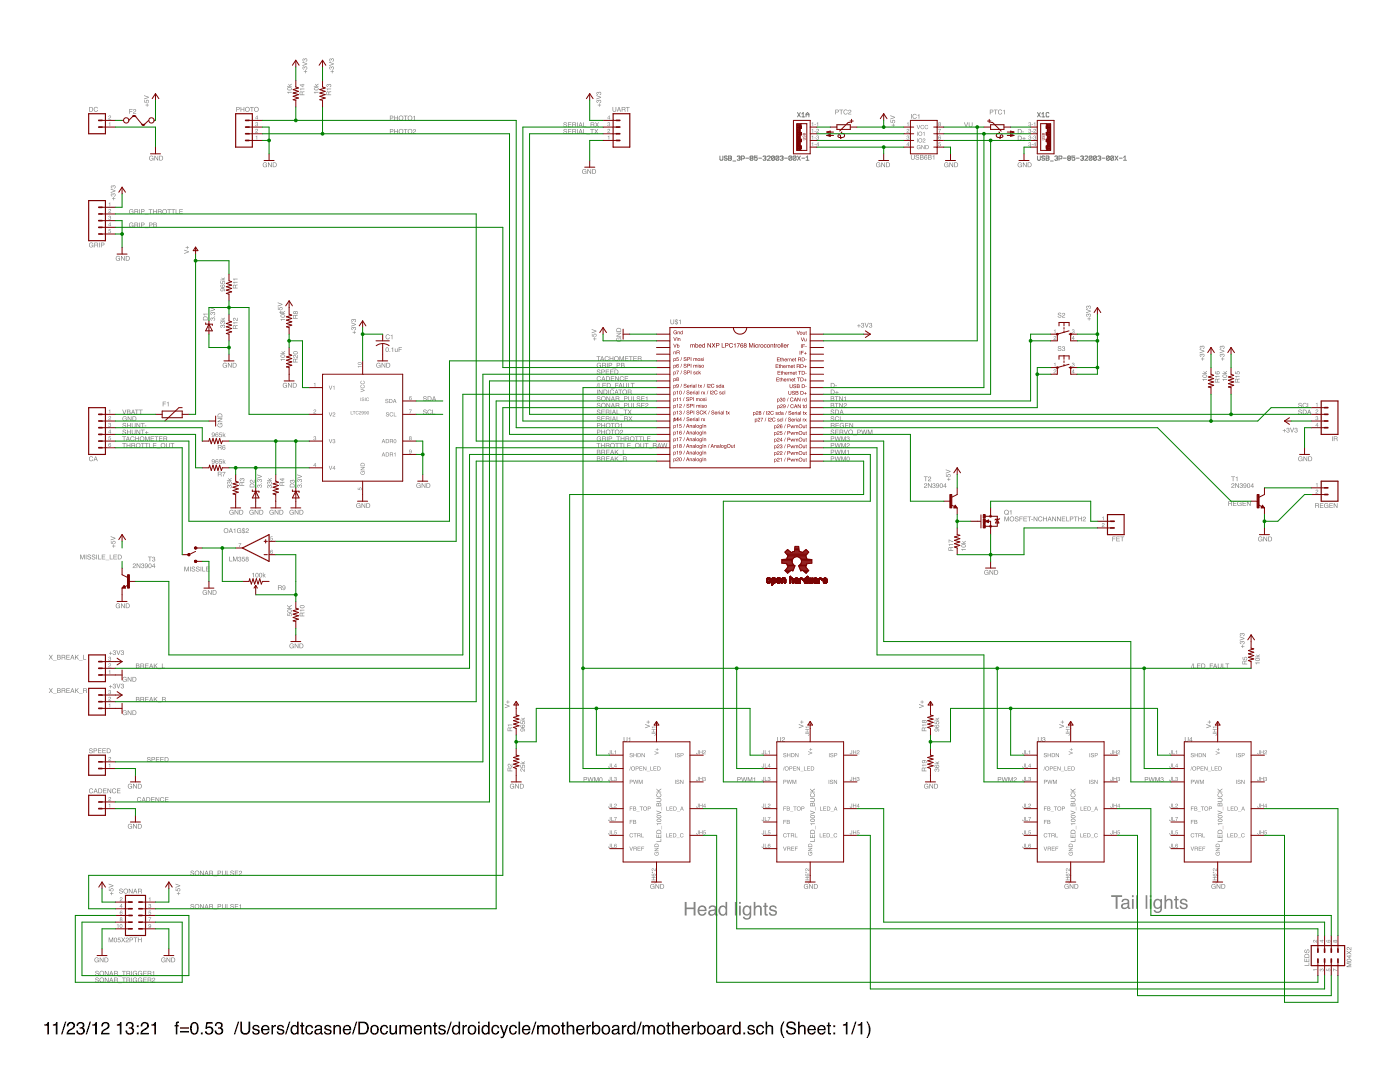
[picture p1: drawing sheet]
<svg xmlns="http://www.w3.org/2000/svg" width="279mm" height="216mm" viewBox="0 0 279 216" stroke-linecap="round" stroke-linejoin="round" font-family="sans-serif">
<path d="M8.8 204.4l.5-.1 .2-.4h.3v2.5h-.4v-1.8h-.6zM10.6 204.4l.4-.1 .2-.4h.3v2.5h-.4v-1.8h-.5zM13 203.9h.2l-.8 2.5h-.2zM13.6 204.1a.81 .81 0 0 1 1.3 .2 .81 .81 0 0 1-.6 1.2l-.5 .3-.2 .3h1.4v.3h-1.7a1.39 1.39 0 0 1 1.1-1.3 .5 .5 0 0 0 .2-.6 .5 .5 0 0 0-.6-.3 .5 .5 0 0 0-.4 .6h-.3zM15.5 204.1a.72 .72 0 0 1 1.1-.1 .72 .72 0 0 1 0 1l-.1 .1a.8 .8 0 0 1 .2 1.1 .8 .8 0 0 1-1.1 .2l-.3-.3-.1-.5h.3a.51 .51 0 0 0 .5 .7 .51 .51 0 0 0 .5-.5 .51 .51 0 0 0-.5-.5l-.1-.3a.45 .45 0 0 0 .6-.3 .45 .45 0 0 0-.3-.6 .45 .45 0 0 0-.5 .3l-.1 .3h-.3zM17.9 203.9h.3l-.8 2.5h-.3zM18.4 204.4l.5-.1 .2-.4h.2v2.5h-.3v-1.8h-.6zM20.5 204.1a.81 .81 0 0 1 1.3 .2 .81 .81 0 0 1-.6 1.2l-.5 .3-.2 .3h1.3v.3h-1.6a1.39 1.39 0 0 1 1.1-1.3 .5 .5 0 0 0 .2-.6 .5 .5 0 0 0-.7-.3 .5 .5 0 0 0-.3 .6h-.3zM23.3 204.4l.5-.1 .2-.4h.2v2.5h-.3v-1.8h-.6zM25.4 204.1a.72 .72 0 0 1 1-.1 .72 .72 0 0 1 .1 1l-.1 .1a.8 .8 0 0 1 .2 1.1 .8 .8 0 0 1-1.2 .2l-.3-.3-.1-.5h.4a.51 .51 0 0 0 .4 .7 .51 .51 0 0 0 .6-.5 .51 .51 0 0 0-.6-.5v-.3a.45 .45 0 0 0 .5-.3 .45 .45 0 0 0-.2-.6 .45 .45 0 0 0-.6 .3l-.1 .3h-.3zM27.3 204.6h.4v.3h-.4zM27.3 206h.4v.4h-.4zM28.4 204.1a.81 .81 0 0 1 1.2 .2 .81 .81 0 0 1-.5 1.2l-.5 .3-.2 .3h1.3v.3h-1.7a1.39 1.39 0 0 1 1.1-1.3 .5 .5 0 0 0 .2-.6 .5 .5 0 0 0-.6-.3 .5 .5 0 0 0-.3 .6h-.3zM30.2 204.4l.5-.1 .2-.4h.2v2.5h-.3v-1.8h-.6zM35.2 204l.5-.2v.3h-.2l-.1 .2v.3h.3v.2h-.3v1.6h-.3v-1.6h-.3v-.2h.3zM35.9 205h1.8v.3h-1.8zM35.9 205.7h1.8v.3h-1.8zM38.3 204.1a.91 .91 0 0 1 1.1 .1 .91 .91 0 0 1 .2 1 .9 .9 0 0 1-.3 1.1 .9 .9 0 0 1-1.2-.2 1.91 1.91 0 0 1 .2-2zM38.5 204.3a1.65 1.65 0 0 0 .1 1.8l.3 .1a1.49 1.49 0 0 0 .1-2zM40.1 206h.4v.4h-.4zM41.2 204h1.3v.3h-1.1l-.1 .7a.85 .85 0 0 1 1.2 .4 .85 .85 0 0 1-.6 1.1 .85 .85 0 0 1-1-.7h.3a.55 .55 0 0 0 .8 .2 .55 .55 0 0 0 .1-.8 .55 .55 0 0 0-.9 .1h-.2zM43.2 204.1a.72 .72 0 0 1 1-.1 .72 .72 0 0 1 0 1l-.1 .1a.8 .8 0 0 1 .3 1.1 .8 .8 0 0 1-1.2 .2l-.3-.3-.1-.5h.3a.51 .51 0 0 0 .5 .7 .51 .51 0 0 0 .6-.5 .51 .51 0 0 0-.6-.5l-.1-.3a.45 .45 0 0 0 .6-.3 .45 .45 0 0 0-.3-.6 .45 .45 0 0 0-.5 .3l-.1 .3h-.3zM47.5 203.9h.2l-.8 2.5h-.2zM47.9 203.9h.4v1.5a.65 .65 0 0 0 .6 .8 .65 .65 0 0 0 .7-.8v-1.5h.3v1.4a1.01 1.01 0 0 1-1 1.2 1.01 1.01 0 0 1-1-1.2zM50.6 204.7a.74 .74 0 0 1 1.2 .4h-.3a.39 .39 0 0 0-.4-.3 .39 .39 0 0 0-.4 .3l.2 .1a.79 .79 0 0 1 .9 .8 .8 .8 0 0 1-.8 .5 .8 .8 0 0 1-.7-.7h.3a.45 .45 0 0 0 .5 .4 .45 .45 0 0 0 .4-.4l-.1-.1a.93 .93 0 0 1-1-.8zM52.3 204.8a.85 .85 0 0 1 1.1-.2 .85 .85 0 0 1 .4 1h-1.4a.53 .53 0 0 0 .4 .6 .53 .53 0 0 0 .7-.4h.3a.9 .9 0 0 1-1.3 .6 .9 .9 0 0 1-.3-1.4zM52.6 204.9l-.2 .4h1.1l-.1-.3-.3-.2zM54.2 204.5h.3v.4l.3-.4h.3v.3a.5 .5 0 0 0-.6 .5v1.1h-.3zM55.5 204.7a.74 .74 0 0 1 1.2 .4h-.3a.39 .39 0 0 0-.4-.3 .39 .39 0 0 0-.4 .3l.2 .1a.79 .79 0 0 1 .9 .8 .8 .8 0 0 1-.8 .5 .8 .8 0 0 1-.7-.7h.3a.45 .45 0 0 0 .5 .4 .45 .45 0 0 0 .4-.4l-.1-.1a.93 .93 0 0 1-1-.8zM57.7 203.9h.2l-.8 2.5h-.2zM58.4 205a.69 .69 0 0 0-.1 .8 .69 .69 0 0 0 .7 .3 .73 .73 0 0 0 .3-.8 .73 .73 0 0 0-.6-.5zM58.3 204.6l.7-.1 .3 .3v-.9h.3v2.5h-.3v-.3a.8 .8 0 0 1-1.1 .2 .8 .8 0 0 1-.2-1zM60.1 204h.3v.5h.3v.3h-.3v1.2l.3 .2v.2a.44 .44 0 0 1-.6-.4v-1.2h-.2v-.3h.2zM61.2 204.8a.76 .76 0 0 1 .8-.3 .76 .76 0 0 1 .5 .7h-.3a.51 .51 0 0 0-.7-.4 .51 .51 0 0 0-.3 .7 .49 .49 0 0 0 .4 .7 .49 .49 0 0 0 .6-.5h.3a.83 .83 0 0 1-1.1 .7 .83 .83 0 0 1-.5-1.2zM63.1 205.8a.44 .44 0 0 0 .6 .4 .44 .44 0 0 0 .2-.7zM62.9 204.7a.8 .8 0 0 1 1.4 .3v1.1l.2 .1v.2h-.4l-.1-.2a.63 .63 0 0 1-.9 .2 .63 .63 0 0 1-.2-.9l1-.3a.42 .42 0 0 0-.3-.5 .42 .42 0 0 0-.5 .4h-.3zM64.9 204.7a.74 .74 0 0 1 1.2 .4h-.3a.39 .39 0 0 0-.4-.3 .39 .39 0 0 0-.3 .3l.1 .1a.79 .79 0 0 1 1 .8 .8 .8 0 0 1-.9 .5 .8 .8 0 0 1-.6-.7h.3a.45 .45 0 0 0 .4 .4 .45 .45 0 0 0 .5-.4l-.1-.1a.93 .93 0 0 1-1.1-.8zM66.5 204.5h.3v.3a.66 .66 0 0 1 .8-.3 .66 .66 0 0 1 .4 .7v1.2h-.3v-1.2a.46 .46 0 0 0-.5-.4 .46 .46 0 0 0-.3 .6v1h-.4zM68.6 204.8a.85 .85 0 0 1 1.1-.2 .85 .85 0 0 1 .4 1h-1.4a.53 .53 0 0 0 .4 .6 .53 .53 0 0 0 .7-.4h.3a.9 .9 0 0 1-1.3 .6 .9 .9 0 0 1-.3-1.4zM68.9 204.9l-.2 .4h1.1l-.1-.3-.3-.2zM71 203.9h.3l-.8 2.5h-.3zM71.9 204.2v1.9h.6a.99 .99 0 0 0 .8-1 .99 .99 0 0 0-.8-.9zM71.5 203.9h1a1.29 1.29 0 0 1 1.1 1.2 1.29 1.29 0 0 1-1.1 1.3h-1zM74.4 204.9a.7 .7 0 0 0-.2 .9 .7 .7 0 0 0 .9 .3 .7 .7 0 0 0 .2-.9 .7 .7 0 0 0-.9-.3zM74.1 204.8a.94 .94 0 0 1 1.5 .6 .94 .94 0 0 1-1.3 .9l-.4-.5v-.6zM76.1 204.8a.76 .76 0 0 1 .8-.3 .76 .76 0 0 1 .5 .7h-.3a.51 .51 0 0 0-.6-.4 .51 .51 0 0 0-.3 .7 .49 .49 0 0 0 .3 .7 .49 .49 0 0 0 .6-.5h.3a.83 .83 0 0 1-1.1 .7 .83 .83 0 0 1-.4-1.2zM77.7 204.5h.4v1.3a.42 .42 0 0 0 .4 .4 .42 .42 0 0 0 .4-.5v-1.2h.3v1.9h-.3v-.3a.64 .64 0 0 1-.7 .3 .64 .64 0 0 1-.5-.6zM79.7 204.5h.3v.3a.6 .6 0 0 1 1.1 0 .62 .62 0 0 1 .7-.3 .62 .62 0 0 1 .4 .7v1.2h-.3v-1.3a.4 .4 0 0 0-.5-.3 .4 .4 0 0 0-.3 .5v1.1h-.3v-1.2a.42 .42 0 0 0-.5-.4 .42 .42 0 0 0-.3 .6v1h-.3zM82.8 204.8a.85 .85 0 0 1 1-.2 .85 .85 0 0 1 .4 1h-1.3a.53 .53 0 0 0 .4 .6 .53 .53 0 0 0 .6-.4h.3a.9 .9 0 0 1-1.3 .6 .9 .9 0 0 1-.2-1.4zM83 204.9l-.1 .4h1l-.1-.3-.2-.2zM84.6 204.5h.3v.3a.66 .66 0 0 1 .8-.3 .66 .66 0 0 1 .4 .7v1.2h-.3v-1.2a.46 .46 0 0 0-.5-.4 .46 .46 0 0 0-.4 .6v1h-.3zM86.6 204h.4v.5h.3v.3h-.3v1.2l.3 .2v.2a.44 .44 0 0 1-.7-.4v-1.2h-.2v-.3h.2zM87.7 204.7a.74 .74 0 0 1 1.2 .4h-.3a.39 .39 0 0 0-.4-.3 .39 .39 0 0 0-.4 .3l.2 .1a.79 .79 0 0 1 1 .8 .8 .8 0 0 1-.9 .5 .8 .8 0 0 1-.7-.7h.3a.45 .45 0 0 0 .5 .4 .45 .45 0 0 0 .4-.4v-.1a.93 .93 0 0 1-1.1-.8zM89.9 203.9h.3l-.8 2.5h-.3zM90.7 205a.69 .69 0 0 0-.2 .8 .69 .69 0 0 0 .7 .3 .73 .73 0 0 0 .3-.8 .73 .73 0 0 0-.6-.5zM90.5 204.6l.7-.1 .3 .3v-.9h.3v2.5h-.3v-.3a.8 .8 0 0 1-1 .2 .8 .8 0 0 1-.3-1zM92.3 204.5h.3v.4l.3-.4h.3v.3a.5 .5 0 0 0-.6 .5v1.1h-.3zM93.9 204.9a.7 .7 0 0 0-.3 .9 .7 .7 0 0 0 .9 .3 .7 .7 0 0 0 .2-.9 .7 .7 0 0 0-.8-.3zM93.6 204.8a.94 .94 0 0 1 1.5 .6 .94 .94 0 0 1-1.4 .9l-.3-.5v-.6zM95.4 204.6h.3v1.8h-.3zM95.4 203.9h.3v.3h-.3zM96.5 205a.69 .69 0 0 0-.1 .8 .69 .69 0 0 0 .7 .3 .73 .73 0 0 0 .3-.8 .73 .73 0 0 0-.6-.5zM96.4 204.6l.7-.1 .3 .3v-.9h.3v2.5h-.3v-.3a.8 .8 0 0 1-1 .2 .8 .8 0 0 1-.3-1zM98.3 204.8a.76 .76 0 0 1 .8-.3 .76 .76 0 0 1 .5 .7h-.3a.51 .51 0 0 0-.6-.4 .51 .51 0 0 0-.3 .7 .49 .49 0 0 0 .3 .7 .49 .49 0 0 0 .6-.5h.3a.83 .83 0 0 1-1.1 .7 .83 .83 0 0 1-.4-1.2zM99.7 204.5h.4l.5 1.6 .5-1.6h.3l-.7 2a.61 .61 0 0 1-.8 .6v-.3l.3 .1 .2-.5zM101.8 204.8a.76 .76 0 0 1 .8-.3 .76 .76 0 0 1 .6 .7h-.3a.51 .51 0 0 0-.7-.4 .51 .51 0 0 0-.3 .7 .49 .49 0 0 0 .4 .7 .49 .49 0 0 0 .6-.5h.3a.83 .83 0 0 1-1.1 .7 .83 .83 0 0 1-.5-1.2zM103.5 203.9h.3v2.5h-.3zM104.4 204.8a.85 .85 0 0 1 1-.2 .85 .85 0 0 1 .4 1h-1.3a.53 .53 0 0 0 .4 .6 .53 .53 0 0 0 .6-.4h.3a.9 .9 0 0 1-1.3 .6 .9 .9 0 0 1-.2-1.4zM104.7 204.9l-.2 .4h1l-.1-.3-.2-.2zM106.8 203.9h.3l-.8 2.5h-.3zM107.2 204.5h.3v.3a.6 .6 0 0 1 1.1 0 .62 .62 0 0 1 .7-.3 .62 .62 0 0 1 .4 .7v1.2h-.3v-1.3a.4 .4 0 0 0-.5-.3 .4 .4 0 0 0-.3 .5v1.1h-.3v-1.2a.42 .42 0 0 0-.5-.4 .42 .42 0 0 0-.3 .6v1h-.3zM110.6 204.9a.7 .7 0 0 0-.3 .9 .7 .7 0 0 0 .9 .3 .7 .7 0 0 0 .2-.9 .7 .7 0 0 0-.8-.3zM110.3 204.8a.94 .94 0 0 1 1.5 .6 .94 .94 0 0 1-1.4 .9l-.3-.5v-.6zM112.2 204h.3v.5h.3v.3h-.3v1.2l.3 .2v.2a.44 .44 0 0 1-.6-.4v-1.2h-.3v-.3h.3zM113.1 203.9h.3v.9a.65 .65 0 0 1 .8-.3 .65 .65 0 0 1 .4 .7v1.2h-.3v-1.2a.46 .46 0 0 0-.6-.4 .46 .46 0 0 0-.3 .6v1h-.3zM115.2 204.8a.85 .85 0 0 1 1-.2 .85 .85 0 0 1 .5 1h-1.4a.53 .53 0 0 0 .4 .6 .53 .53 0 0 0 .6-.4h.3a.9 .9 0 0 1-1.3 .6 .9 .9 0 0 1-.2-1.4zM115.5 204.9l-.2 .4h1l-.1-.3-.2-.2zM117 204.5h.3v.4l.4-.4h.2v.3a.5 .5 0 0 0-.5 .5v1.1h-.4zM118.2 203.9h.3v.9a.81 .81 0 0 1 1.1-.1 .81 .81 0 0 1 .2 1 .73 .73 0 0 1-.5 .7 .73 .73 0 0 1-.8-.2v.2h-.3zM118.6 204.9a.64 .64 0 0 0-.1 .9 .64 .64 0 0 0 .9 .2 .65 .65 0 0 0 .1-.9 .65 .65 0 0 0-.9-.2zM120.6 204.9a.7 .7 0 0 0-.2 .9 .7 .7 0 0 0 .8 .3 .7 .7 0 0 0 .2-.9 .7 .7 0 0 0-.8-.3zM120.3 204.8a.94 .94 0 0 1 1.5 .6 .94 .94 0 0 1-1.4 .9l-.3-.5v-.6zM122.4 205.8a.44 .44 0 0 0 .6 .4 .44 .44 0 0 0 .2-.7zM122.3 204.7a.8 .8 0 0 1 1.3 .3v1.1l.2 .1v.2h-.3l-.2-.2a.63 .63 0 0 1-.9 .2 .63 .63 0 0 1-.2-.9l1.1-.3a.42 .42 0 0 0-.4-.5 .42 .42 0 0 0-.5 .4h-.3zM124.1 204.5h.3v.4l.3-.4h.3v.3a.5 .5 0 0 0-.6 .5v1.1h-.3zM125.6 205a.69 .69 0 0 0-.1 .8 .69 .69 0 0 0 .7 .3 .73 .73 0 0 0 .3-.8 .73 .73 0 0 0-.6-.5zM125.5 204.6l.6-.1 .4 .3v-.9h.3v2.5h-.3v-.3a.8 .8 0 0 1-1.1 .2 .8 .8 0 0 1-.2-1zM127.8 203.9h.3l-.8 2.5h-.3zM128.2 204.5h.3v.3a.6 .6 0 0 1 1.1 0 .62 .62 0 0 1 .7-.3 .62 .62 0 0 1 .4 .7v1.2h-.3v-1.3a.4 .4 0 0 0-.5-.3 .4 .4 0 0 0-.3 .5v1.1h-.3v-1.2a.42 .42 0 0 0-.5-.4 .42 .42 0 0 0-.3 .6v1h-.3zM131.6 204.9a.7 .7 0 0 0-.2 .9 .7 .7 0 0 0 .8 .3 .7 .7 0 0 0 .2-.9 .7 .7 0 0 0-.8-.3zM131.3 204.8a.94 .94 0 0 1 1.5 .6 .94 .94 0 0 1-1.4 .9l-.3-.5v-.6zM133.2 204h.3v.5h.3v.3h-.3v1.2l.3 .2v.2a.44 .44 0 0 1-.6-.4v-1.2h-.2v-.3h.2zM134.1 203.9h.3v.9a.65 .65 0 0 1 .8-.3 .65 .65 0 0 1 .4 .7v1.2h-.3v-1.2a.46 .46 0 0 0-.5-.4 .46 .46 0 0 0-.4 .6v1h-.3zM136.2 204.8a.85 .85 0 0 1 1.1-.2 .85 .85 0 0 1 .4 1h-1.4a.53 .53 0 0 0 .4 .6 .53 .53 0 0 0 .6-.4h.3a.9 .9 0 0 1-1.2 .6 .9 .9 0 0 1-.3-1.4zM136.5 204.9l-.2 .4h1.1l-.1-.3-.3-.2zM138.1 204.5h.3v.4l.3-.4h.3v.3a.5 .5 0 0 0-.6 .5v1.1h-.3zM139.2 203.9h.3v.9a.81 .81 0 0 1 1.1-.1 .81 .81 0 0 1 .2 1 .73 .73 0 0 1-.5 .7 .73 .73 0 0 1-.8-.2v.2h-.3zM139.7 204.9a.64 .64 0 0 0-.2 .9 .64 .64 0 0 0 .9 .2 .65 .65 0 0 0 .1-.9 .65 .65 0 0 0-.8-.2zM141.6 204.9a.7 .7 0 0 0-.2 .9 .7 .7 0 0 0 .9 .3 .7 .7 0 0 0 .2-.9 .7 .7 0 0 0-.9-.3zM141.3 204.8a.94 .94 0 0 1 1.5 .6 .94 .94 0 0 1-1.3 .9l-.4-.5v-.6zM143.4 205.8a.44 .44 0 0 0 .6 .4 .44 .44 0 0 0 .2-.7zM143.3 204.7a.8 .8 0 0 1 1.3 .3v1.1l.2 .1v.2h-.3l-.2-.2a.63 .63 0 0 1-.9 .2 .63 .63 0 0 1-.2-.9l1.1-.3a.42 .42 0 0 0-.4-.5 .42 .42 0 0 0-.4 .4h-.3zM145.1 204.5h.3v.4l.4-.4h.2v.3a.5 .5 0 0 0-.6 .5v1.1h-.3zM146.6 205a.69 .69 0 0 0-.1 .8 .69 .69 0 0 0 .7 .3 .73 .73 0 0 0 .3-.8 .73 .73 0 0 0-.6-.5zM146.5 204.6l.7-.1 .3 .3v-.9h.3v2.5h-.3v-.3a.8 .8 0 0 1-1 .2 .8 .8 0 0 1-.3-1zM148.3 206h.4v.4h-.4zM149.4 204.7a.74 .74 0 0 1 1.2 .4h-.3a.39 .39 0 0 0-.4-.3 .39 .39 0 0 0-.4 .3l.2 .1a.79 .79 0 0 1 .9 .8 .8 .8 0 0 1-.8 .5 .8 .8 0 0 1-.7-.7h.3a.45 .45 0 0 0 .5 .4 .45 .45 0 0 0 .4-.4v-.1a.93 .93 0 0 1-1.1-.8zM151.1 204.8a.76 .76 0 0 1 .8-.3 .76 .76 0 0 1 .6 .7h-.3a.51 .51 0 0 0-.7-.4 .51 .51 0 0 0-.3 .7 .49 .49 0 0 0 .4 .7 .49 .49 0 0 0 .6-.5h.3a.83 .83 0 0 1-1.1 .7 .83 .83 0 0 1-.5-1.2zM152.8 203.9h.3v.9a.65 .65 0 0 1 .8-.3 .65 .65 0 0 1 .4 .7v1.2h-.3v-1.2a.46 .46 0 0 0-.6-.4 .46 .46 0 0 0-.3 .6v1h-.3zM156.3 203.8h.3a3.1 3.1 0 0 0 0 3.3h-.2a2.6 2.6 0 0 1-.1-3.3zM157.2 204a1 1 0 0 1 1.6 .6h-.3a.59 .59 0 0 0-.6-.5 .59 .59 0 0 0-.6 .6l.1 .1a2.08 2.08 0 0 1 1.5 .7 1.02 1.02 0 0 1-.8 1 1.02 1.02 0 0 1-1.1-.5l-.1-.4h.3a.71 .71 0 0 0 .6 .6 .71 .71 0 0 0 .7-.5l-.1-.3a2.06 2.06 0 0 1-1.4-.6v-.4zM159.3 203.9h.3v.9a.65 .65 0 0 1 .7-.3 .65 .65 0 0 1 .5 .7v1.2h-.3v-1.2a.46 .46 0 0 0-.6-.4 .46 .46 0 0 0-.3 .6v1h-.3zM161.4 204.8a.85 .85 0 0 1 1-.2 .85 .85 0 0 1 .4 1h-1.3a.53 .53 0 0 0 .4 .6 .53 .53 0 0 0 .6-.4h.3a.9 .9 0 0 1-1.3 .6 .9 .9 0 0 1-.3-1.4zM161.6 204.9l-.1 .4h1l-.1-.3-.2-.2zM163.3 204.8a.85 .85 0 0 1 1.1-.2 .85 .85 0 0 1 .4 1h-1.4a.53 .53 0 0 0 .4 .6 .53 .53 0 0 0 .7-.4h.3a.9 .9 0 0 1-1.3 .6 .9 .9 0 0 1-.3-1.4zM163.6 204.9l-.2 .4h1.1l-.1-.3-.3-.2zM165.2 204h.3v.5h.3v.3h-.3v1.2l.3 .2v.2a.44 .44 0 0 1-.6-.4v-1.2h-.2v-.3h.2zM166.3 204.6h.4v.3h-.4zM166.3 206h.4v.4h-.4zM168.2 204.4l.5-.1 .2-.4h.2v2.5h-.3v-1.8h-.6zM170.7 203.9h.2l-.8 2.5h-.2zM171.2 204.4l.4-.1 .2-.4h.3v2.5h-.3v-1.8h-.6zM172.9 203.8h.2l.3 .5a2.54 2.54 0 0 1-.3 2.8h-.2a3.1 3.1 0 0 0 0-3.3z" fill-rule="evenodd" fill="#000"/>
<g fill="#808080">
<path d="M136.7 180h.3v1.1h1.4v-1.1h.4v2.7h-.4v-1.3h-1.4v1.3h-.3zM139.5 181a.9 .9 0 0 1 1.1-.2 .9 .9 0 0 1 .4 1h-1.4a.56 .56 0 0 0 .4 .6 .56 .56 0 0 0 .7-.3h.3a.93 .93 0 0 1-1.2 .6 .93 .93 0 0 1-.6-1.3zM139.7 181.1l-.1 .4h1.1l-.1-.3-.3-.2zM141.7 182a.47 .47 0 0 0 .5 .5 .47 .47 0 0 0 .4-.6v-.2zM141.5 180.9a.85 .85 0 0 1 1.5 .3v1.2h.2v.3h-.4l-.1-.3a.68 .68 0 0 1-1 .3 .68 .68 0 0 1-.2-1l1.1-.3a.45 .45 0 0 0-.4-.5 .45 .45 0 0 0-.5 .4h-.3zM143.9 181.2a.72 .72 0 0 0-.2 .8 .72 .72 0 0 0 .9 .4 .73 .73 0 0 0 .3-.9 .73 .73 0 0 0-.9-.5zM143.8 180.8l.6-.1 .4 .3v-1h.3v2.7h-.3v-.3a.86 .86 0 0 1-1.1 .2 .86 .86 0 0 1-.3-1.1zM146.7 180h.3v2.7h-.3zM147.5 180.7h.3v2h-.3zM147.5 180h.3v.3h-.3zM148.4 180.9l.6-.2 .6 .3v-.3h.3v1.8a.86 .86 0 0 1-.6 1 .86 .86 0 0 1-1-.6h.3a.57 .57 0 0 0 .8 .3 .57 .57 0 0 0 .2-.8 .85 .85 0 0 1-1.1 .1 .85 .85 0 0 1-.3-1.1zM148.7 181.1a.75 .75 0 0 0-.2 .8 .75 .75 0 0 0 .8 .5 .74 .74 0 0 0 .3-.9 .74 .74 0 0 0-.7-.5zM150.4 180h.4v1a.69 .69 0 0 1 .8-.3 .69 .69 0 0 1 .4 .7v1.3h-.3v-1.3a.49 .49 0 0 0-.6-.4 .49 .49 0 0 0-.3 .6v1.1h-.4zM152.6 180.2h.3v.5h.3v.3h-.3v1.3l.3 .1v.3a.47 .47 0 0 1-.6-.4v-1.3h-.3v-.3h.3zM153.7 180.8a.79 .79 0 0 1 1.3 .5h-.3a.42 .42 0 0 0-.4-.4 .42 .42 0 0 0-.4 .4l.2 .1a.84 .84 0 0 1 .9 .9 .85 .85 0 0 1-.8 .4 .85 .85 0 0 1-.8-.6h.4a.48 .48 0 0 0 .4 .4 .48 .48 0 0 0 .5-.5h-.1a.99 .99 0 0 1-1.1-.9z" fill-rule="evenodd"/>
<path d="M221.7 178.6h2.2v.4h-.9v2.3h-.3v-2.3h-1zM224.1 180.7a.47 .47 0 0 0 .5 .5 .47 .47 0 0 0 .4-.6v-.3zM223.9 179.6a.85 .85 0 0 1 1.5 .3v1.2h.2v.3h-.4l-.1-.3a.68 .68 0 0 1-1 .3 .68 .68 0 0 1-.2-1l1.1-.3a.45 .45 0 0 0-.4-.5 .45 .45 0 0 0-.5 .4h-.3zM225.9 179.4h.3v1.9h-.3zM225.9 178.6h.3v.4h-.3zM226.8 178.6h.3v2.7h-.3zM228.6 178.6h.4v2.7h-.4zM229.5 179.4h.3v1.9h-.3zM229.5 178.6h.3v.4h-.3zM230.4 179.6l.6-.3 .6 .3v-.2h.3v1.8a.86 .86 0 0 1-.6 1 .86 .86 0 0 1-1.1-.6h.4a.57 .57 0 0 0 .7 .2 .57 .57 0 0 0 .3-.7 .85 .85 0 0 1-1.2 .1 .85 .85 0 0 1-.2-1.1zM230.7 179.8a.75 .75 0 0 0-.2 .8 .75 .75 0 0 0 .7 .5 .74 .74 0 0 0 .4-.9 .74 .74 0 0 0-.8-.5zM232.4 178.6h.3v1a.69 .69 0 0 1 .8-.3 .69 .69 0 0 1 .5 .8v1.2h-.3v-1.2a.49 .49 0 0 0-.6-.5 .49 .49 0 0 0-.4 .7v1h-.3zM234.6 178.8h.3v.6h.3v.2h-.3v1.3l.3 .2v.2a.47 .47 0 0 1-.6-.4v-1.3h-.3v-.2h.3zM235.7 179.5a.79 .79 0 0 1 1.3 .4h-.3a.42 .42 0 0 0-.5-.3 .42 .42 0 0 0-.4 .4l.2 .1a.84 .84 0 0 1 1 .8 .85 .85 0 0 1-.9 .5 .85 .85 0 0 1-.7-.7h.3a.48 .48 0 0 0 .5 .4 .48 .48 0 0 0 .5-.4l-.1-.1a.99 .99 0 0 1-1.1-.8z" fill-rule="evenodd"/>
<path d="M131 167.8h.8v-.4h.2v.6h-1zM131 166.5h.1v.6h.3v-.5h.1v.5h.3v-.6h.2v.7h-1zM131.2 165.8l-.1 .4h.7l-.1-.4zM131.2 165.7l.3-.1 .4 .1 .1 .6h-1zM132.1 164.8v.7zM131 164.3h1v.1h-.7l-.1 .2zM131.1 163.5a.48 .48 0 0 1 .5-.1 .48 .48 0 0 1 .3 .4 .48 .48 0 0 1-.5 .2 .48 .48 0 0 1-.3-.5zM131.2 163.6a.35 .35 0 0 0 .3 .3 .35 .35 0 0 0 .4-.3l-.4-.1zM131.1 162.8a.48 .48 0 0 1 .5-.2 .48 .48 0 0 1 .3 .5 .48 .48 0 0 1-.5 .2 .48 .48 0 0 1-.3-.5zM131.2 162.9a.35 .35 0 0 0 .3 .2 .35 .35 0 0 0 .4-.2l-.4-.1zM131 161.7l1 .4v.1l-1 .4v-.2l.8-.3-.8-.2zM132.1 161v.7zM131.2 160.3l-.1 .5h.3v-.4zM131.6 160.3l-.1 .5h.3v-.4zM131.1 160.2h.7l.2 .7h-1zM131 159.3h.5a.38 .38 0 0 1 .5 .3 .38 .38 0 0 1-.5 .4h-.5v-.1h.6a.24 .24 0 0 0 .3-.3 .24 .24 0 0 0-.3-.2h-.6zM131.1 158.4l.2-.1a.39 .39 0 0 0 0 .6 .32 .32 0 0 0 .5 0 .32 .32 0 0 0-.2-.5v-.1a.48 .48 0 0 1 .3 .6 .48 .48 0 0 1-.7 .2 .48 .48 0 0 1-.1-.7zM131 157.4l.4 .3 .6-.4v.2l-.5 .3 .5 .2v.1h-1v-.1h.5l-.5-.5z" fill-rule="evenodd"/>
<path d="M161.7 167.8h.8v-.4h.1v.6h-.9zM161.7 166.5h.1v.6h.3v-.5h.1v.5h.3v-.6h.1v.7h-.9zM161.9 165.8l-.1 .4h.7l-.1-.4zM161.8 165.7l.3-.1 .4 .1 .1 .6h-.9zM162.7 164.8l.1 .7zM161.7 164.3h.9v.1h-.6l-.1 .2zM161.7 163.5a.48 .48 0 0 1 .6-.1 .48 .48 0 0 1 .3 .4 .48 .48 0 0 1-.5 .2 .48 .48 0 0 1-.4-.5zM161.8 163.6a.35 .35 0 0 0 .4 .3 .35 .35 0 0 0 .3-.3l-.3-.1zM161.7 162.8a.48 .48 0 0 1 .6-.2 .48 .48 0 0 1 .3 .5 .48 .48 0 0 1-.5 .2 .48 .48 0 0 1-.4-.5zM161.8 162.9a.35 .35 0 0 0 .4 .2 .35 .35 0 0 0 .3-.2l-.3-.1zM161.7 161.7l.9 .4v.1l-.9 .4v-.2l.8-.3-.8-.2zM162.7 161l.1 .7zM161.9 160.3l-.1 .5h.3v-.4zM162.3 160.3l-.1 .5h.3v-.4zM161.8 160.2h.7l.1 .7h-.9zM161.7 159.3h.5a.38 .38 0 0 1 .4 .3 .38 .38 0 0 1-.4 .4h-.5v-.1h.6a.24 .24 0 0 0 .2-.3 .24 .24 0 0 0-.2-.2h-.6zM161.7 158.4l.3-.1a.39 .39 0 0 0 0 .6 .32 .32 0 0 0 .5 0 .32 .32 0 0 0-.2-.5v-.1a.48 .48 0 0 1 .2 .6 .48 .48 0 0 1-.7 .2 .48 .48 0 0 1-.1-.7zM161.7 157.4l.4 .3 .5-.4v.2l-.5 .3 .5 .2v.1h-.9v-.1h.4l-.4-.5z" fill-rule="evenodd"/>
<path d="M213.7 167.8h.8v-.4h.1v.6h-.9zM213.7 166.5h.1v.6h.3v-.5h.1v.5h.3v-.6h.1v.7h-.9zM213.9 165.8l-.1 .4h.7l-.1-.4zM213.8 165.7l.3-.1 .4 .1 .1 .6h-.9zM214.7 164.8l.1 .7zM213.7 164.3h.9v.1h-.6l-.1 .2zM213.7 163.5a.48 .48 0 0 1 .6-.1 .48 .48 0 0 1 .3 .4 .48 .48 0 0 1-.5 .2 .48 .48 0 0 1-.4-.5zM213.8 163.6a.35 .35 0 0 0 .4 .3 .35 .35 0 0 0 .3-.3l-.3-.1zM213.7 162.8a.48 .48 0 0 1 .6-.2 .48 .48 0 0 1 .3 .5 .48 .48 0 0 1-.5 .2 .48 .48 0 0 1-.4-.5zM213.8 162.9a.35 .35 0 0 0 .4 .2 .35 .35 0 0 0 .3-.2l-.3-.1zM213.7 161.7l.9 .4v.1l-.9 .4v-.2l.8-.3-.8-.2zM214.7 161l.1 .7zM213.8 160.3v.5h.3v-.4zM214.3 160.3l-.1 .5h.3v-.4zM213.8 160.2h.7l.1 .7h-.9zM213.7 159.3h.5a.38 .38 0 0 1 .4 .3 .38 .38 0 0 1-.4 .4h-.5v-.1h.6a.24 .24 0 0 0 .2-.3 .24 .24 0 0 0-.2-.2h-.6zM213.7 158.4l.3-.1a.39 .39 0 0 0 0 .6 .32 .32 0 0 0 .5 0 .32 .32 0 0 0-.2-.5v-.1a.48 .48 0 0 1 .2 .6 .48 .48 0 0 1-.7 .2 .48 .48 0 0 1-.1-.7zM213.7 157.4l.4 .3 .5-.4v.2l-.5 .3 .5 .2v.1h-.9v-.1h.4l-.4-.5z" fill-rule="evenodd"/>
<path d="M243 167.8h.8v-.4h.1v.6h-.9zM243 166.5h.1v.6h.3v-.5h.1v.5h.3v-.6h.1v.7h-.9zM243.2 165.8l-.1 .4h.7l-.1-.4zM243.1 165.7l.4-.1 .4 .1v.6h-.9zM244 164.8l.1 .7zM243 164.3h.9v.1h-.6l-.1 .2zM243.1 163.5a.48 .48 0 0 1 .5-.1 .48 .48 0 0 1 .3 .4 .48 .48 0 0 1-.5 .2 .48 .48 0 0 1-.3-.5zM243.2 163.6a.35 .35 0 0 0 .3 .3 .35 .35 0 0 0 .3-.3l-.3-.1zM243.1 162.8a.48 .48 0 0 1 .5-.2 .48 .48 0 0 1 .3 .5 .48 .48 0 0 1-.5 .2 .48 .48 0 0 1-.3-.5zM243.2 162.9a.35 .35 0 0 0 .3 .2 .35 .35 0 0 0 .3-.2l-.3-.1zM243 161.7l.9 .4v.1l-.9 .4v-.2l.8-.3-.8-.2zM244 161l.1 .7zM243.2 160.3l-.1 .5h.3v-.4zM243.6 160.3l-.1 .5h.3v-.4zM243.1 160.2h.7l.1 .7h-.9zM243 159.3h.5a.38 .38 0 0 1 .5 .3 .38 .38 0 0 1-.5 .4h-.5v-.1h.6a.24 .24 0 0 0 .3-.3 .24 .24 0 0 0-.3-.2h-.6zM243.1 158.4l.2-.1a.39 .39 0 0 0 0 .6 .32 .32 0 0 0 .5 0 .32 .32 0 0 0-.2-.5v-.1a.48 .48 0 0 1 .2 .6 .48 .48 0 0 1-.7 .2 .48 .48 0 0 1 0-.7zM243 157.4l.4 .3 .5-.4v.2l-.4 .3 .4 .2v.1h-.9v-.1h.5l-.5-.5z" fill-rule="evenodd"/>
<path d="M123.1 67.4h.2a.4 .4 0 0 0 0 .7 .33 .33 0 0 0 .5-.2 .33 .33 0 0 0-.2-.4l-.1 .3v-.5h.5l-.2 .2a.47 .47 0 0 1 0 .6 .47 .47 0 0 1-.7 0 .47 .47 0 0 1 0-.7zM123 66.4h1v.1l-.8 .5h.8v.2h-1v-.2l.8-.5h-.8zM123.2 65.6l-.1 .5h.7l-.1-.5zM123.2 65.5l.3-.1 .4 .2 .1 .6h-1z" fill-rule="evenodd"/>
<path d="M128.8 144.5l.9 .3v.2l-.9 .3v-.1l.8-.3-.8-.3zM129 144h.3v-.3h.1v.3h.3v.1h-.3v.3h-.1v-.3h-.3z" fill-rule="evenodd"/>
<path d="M159.4 144.5l1 .3v.2l-1 .3v-.1l.8-.3-.8-.3zM159.7 144h.3v-.3h.1v.3h.3v.1h-.3v.3h-.1v-.3h-.3z" fill-rule="evenodd"/>
<path d="M211.4 144.5l1 .3v.2l-1 .3v-.1l.8-.3-.8-.3zM211.7 144h.3v-.3h.1v.3h.3v.1h-.3v.3h-.1v-.3h-.3z" fill-rule="evenodd"/>
<path d="M129.9 176.5l.4-.1 .3 .3a.4 .4 0 0 0-.7 0 .33 .33 0 0 0 .1 .5 .33 .33 0 0 0 .5-.3l-.3-.1h.4v.5l-.1-.1a.47 .47 0 0 1-.7 0 .47 .47 0 0 1 .1-.7zM130.8 176.4h.2l.4 .8v-.8h.2v.9h-.2l-.5-.7v.7h-.1zM131.9 176.5v.7l.4-.1a.41 .41 0 0 0 0-.4 .41 .41 0 0 0-.4-.2zM131.8 176.4h.3a.48 .48 0 0 1 .4 .5 .48 .48 0 0 1-.4 .4h-.3z" fill-rule="evenodd"/>
<path d="M160.5 176.5l.5-.1 .3 .3a.4 .4 0 0 0-.7 0 .33 .33 0 0 0 .1 .5 .33 .33 0 0 0 .5-.3l-.3-.1h.4v.5l-.1-.1a.47 .47 0 0 1-.7 0 .47 .47 0 0 1 0-.7zM161.5 176.4h.1l.5 .8v-.8h.1v.9h-.1l-.5-.7v.7h-.1zM162.6 176.5v.7l.4-.1a.41 .41 0 0 0 0-.4 .41 .41 0 0 0-.4-.2zM162.4 176.4h.4a.48 .48 0 0 1 .4 .5 .48 .48 0 0 1-.4 .4h-.4z" fill-rule="evenodd"/>
<path d="M212.5 176.5l.5-.1 .3 .3a.4 .4 0 0 0-.7 0 .33 .33 0 0 0 .1 .5 .33 .33 0 0 0 .5-.3l-.3-.1h.4v.5l-.1-.1a.47 .47 0 0 1-.7 0 .47 .47 0 0 1 0-.7zM213.5 176.4h.1l.5 .8v-.8h.1v.9h-.1l-.5-.7v.7h-.1zM214.6 176.5v.7l.4-.1a.41 .41 0 0 0 0-.4 .41 .41 0 0 0-.4-.2zM214.4 176.4h.4a.48 .48 0 0 1 .4 .5 .48 .48 0 0 1-.4 .4h-.4z" fill-rule="evenodd"/>
<path d="M241.9 176.5l.4-.1 .3 .3a.4 .4 0 0 0-.7 0 .33 .33 0 0 0 .1 .5 .33 .33 0 0 0 .5-.3l-.3-.1h.4v.5l-.1-.1a.47 .47 0 0 1-.7 0 .47 .47 0 0 1 .1-.7zM242.8 176.4h.2l.4 .8v-.8h.2v.9h-.2l-.5-.7v.7h-.1zM243.9 176.5v.7l.4-.1a.41 .41 0 0 0 0-.4 .41 .41 0 0 0-.4-.2zM243.8 176.4h.3a.48 .48 0 0 1 .4 .5 .48 .48 0 0 1-.4 .4h-.3z" fill-rule="evenodd"/>
<path d="M240.7 144.5l1 .3v.2l-1 .3v-.1l.8-.3-.8-.3zM241 144h.3v-.3h.1v.3h.3v.1h-.3v.3h-.1v-.3h-.3z" fill-rule="evenodd"/>
<path d="M268.7 192.1h1v.1h-.8l.8 .3v.1l-.8 .3h.8v.1h-1v-.2l.8-.3-.8-.2zM268.8 191.5a.48 .48 0 0 1 .5-.2 .48 .48 0 0 1 .4 .5 .48 .48 0 0 1-.6 .1 .48 .48 0 0 1-.3-.4zM268.9 191.5a.35 .35 0 0 0 .3 .3 .35 .35 0 0 0 .4-.3l-.4-.1zM268.9 190.8l.5 .3v-.3zM268.8 190.7h.6l.1-.1 .2 .2h-.2v.4h-.2zM268.7 189.7l.5 .3 .5-.3v.1l-.4 .3 .4 .2v.2l-.5-.3-.5 .3v-.2l.4-.2-.4-.3zM268.8 189a.63 .63 0 0 1 .8 .5v-.5h.1v.6l-.3-.1a.32 .32 0 0 0-.2-.3 .32 .32 0 0 0-.3 0l.2 .4-.3-.2z" fill-rule="evenodd"/>
<path d="M171.4 64.7h.1v.3h.3v.1h-.3v.3h-.1v-.3h-.3v-.1h.3zM171.9 64.6l.2-.2a.24 .24 0 0 1 .3 .2 .24 .24 0 0 1-.1 .3 .31 .31 0 0 1-.1 .5 .31 .31 0 0 1-.4-.3h.1a.19 .19 0 0 0 .3 .2 .2 .2 0 0 0 0-.4l-.1-.1 .2-.1a.18 .18 0 0 0-.2-.2 .18 .18 0 0 0-.1 .2h-.2zM172.6 64.4h.1l.3 .8 .2-.8h.2l-.4 1h-.1zM173.5 64.6l.2-.2a.24 .24 0 0 1 .3 .2 .24 .24 0 0 1-.1 .3 .31 .31 0 0 1-.1 .5 .31 .31 0 0 1-.4-.3h.1a.19 .19 0 0 0 .3 .2 .2 .2 0 0 0 0-.4l-.1-.1 .2-.1a.18 .18 0 0 0-.2-.2 .18 .18 0 0 0-.1 .2h-.2z" fill-rule="evenodd"/>
<path d="M118.4 67.6h.2v-.3h.1v.3h.3v.1h-.3v.3h-.1v-.3h-.2zM118.1 66.6h.1v.4l.3 .1a.32 .32 0 0 1 .1-.5 .32 .32 0 0 1 .5 .2 .32 .32 0 0 1-.3 .4v-.1a.2 .2 0 0 0 .1-.3 .2 .2 0 0 0-.3 0 .2 .2 0 0 0 0 .3h-.5zM118.1 65.7l.9 .3v.1l-.9 .4v-.2l.8-.2-.8-.3z" fill-rule="evenodd"/>
<path d="M250.5 132.2h.9v.1h-.6l-.1 .3zM250.5 131.4a.48 .48 0 0 1 .6-.1 .48 .48 0 0 1 .3 .4 .48 .48 0 0 1-.5 .2 .48 .48 0 0 1-.4-.5zM250.6 131.5a.35 .35 0 0 0 .4 .3 .35 .35 0 0 0 .3-.3l-.3-.1zM250.7 130.6l.3 .2 .4-.2v.1l-.3 .2 .3 .2h-.9v-.1h.5z" fill-rule="evenodd"/>
<path d="M247.7 128.9h.3v-.3h.1v.3h.3v.1h-.3v.3h-.1v-.3h-.3zM247.5 128l.4 .1a.31 .31 0 0 1 .5 0 .31 .31 0 0 1-.3 .4v-.1a.19 .19 0 0 0 .2-.2 .2 .2 0 0 0-.4 0l-.1 .1-.1-.2a.18 .18 0 0 0-.2 .2 .18 .18 0 0 0 .2 .1v.1l-.2-.1zM247.4 127l1 .3v.2l-1 .3v-.1l.8-.3-.8-.3zM247.5 126.4l.4 .1a.31 .31 0 0 1 .5 0 .31 .31 0 0 1-.3 .4v-.1a.19 .19 0 0 0 .2-.2 .2 .2 0 0 0-.4 0l-.1 .1-.1-.2a.18 .18 0 0 0-.2 .2 .18 .18 0 0 0 .2 .1v.1l-.2-.1z" fill-rule="evenodd"/>
<path d="M45.8 111.1h.1v.8h.5v.1h-.6zM46.5 111.1h.2l.3 .8 .2-.8h.2v.9h-.1v-.8l-.3 .8h-.1l-.3-.8v.8h-.1zM47.6 111.2l.2-.1a.24 .24 0 0 1 .3 .1 .24 .24 0 0 1-.1 .3 .31 .31 0 0 1 0 .6 .32 .32 0 0 1-.5-.4h.2a.19 .19 0 0 0 .2 .2 .19 .19 0 0 0 0-.3l-.1-.1 .2-.2a.18 .18 0 0 0-.2-.1 .18 .18 0 0 0-.1 .2h-.1zM48.4 111.1h.5v.1h-.4l-.1 .3a.32 .32 0 0 1 .5 .1 .32 .32 0 0 1-.2 .5 .32 .32 0 0 1-.4-.3h.1a.2 .2 0 0 0 .3 .1 .2 .2 0 0 0 0-.3 .2 .2 0 0 0-.3 0zM49.2 111.3a.16 .16 0 0 0 .3 0 .16 .16 0 0 0-.3 0zM49.1 111.8a.2 .2 0 0 0 .4 0 .2 .2 0 0 0-.4 0zM49.1 111.2a.26 .26 0 0 1 .4-.1 .26 .26 0 0 1 0 .4 .28 .28 0 0 1 0 .4 .28 .28 0 0 1-.4 0 .28 .28 0 0 1 .1-.4z" fill-rule="evenodd"/>
<path d="M43.6 84.5l.1-.1a.4 .4 0 0 0 0 .7 .33 .33 0 0 0 .5-.1 .33 .33 0 0 0-.2-.5l-.1 .3v-.4h.5l-.2 .1a.47 .47 0 0 1 0 .7 .47 .47 0 0 1-.7 0 .47 .47 0 0 1 .1-.7zM43.4 83.5h1v.1l-.8 .5h.8v.1h-1v-.1l.8-.5h-.8zM43.6 82.7l-.1 .4h.8l-.2-.4zM43.6 82.6l.3-.1 .4 .1 .1 .7h-1z" fill-rule="evenodd"/>
<path d="M42.3 86.4a.39 .39 0 0 1 .6 .4 .39 .39 0 0 1-.6 .3v-.1a.25 .25 0 0 0 .2 .1 .25 .25 0 0 0 .2-.1v-.2a.3 .3 0 0 1-.4 0 .3 .3 0 0 1 0-.4zM42.4 86.6a.2 .2 0 0 0 .4 0 .2 .2 0 0 0-.4 0zM43.1 86.4l.3-.1 .2 .2a.27 .27 0 0 0-.3-.1 .27 .27 0 0 0-.2 .3 .32 .32 0 0 1 .5 .1 .32 .32 0 0 1-.2 .5 .32 .32 0 0 1-.4-.3zM43.1 86.9a.2 .2 0 0 0 .4 0 .2 .2 0 0 0-.4 0zM43.8 86.3h.5v.1h-.4l-.1 .3a.32 .32 0 0 1 .5 .1 .32 .32 0 0 1-.2 .5 .32 .32 0 0 1-.4-.3h.1a.2 .2 0 0 0 .3 .1 .2 .2 0 0 0 0-.3 .2 .2 0 0 0-.3 0zM44.5 86.3h.1v.5l.4-.3-.2 .3 .2 .4h-.1l-.2-.3-.2 .3z" fill-rule="evenodd"/>
<path d="M42.3 91.7a.39 .39 0 0 1 .6 .4 .39 .39 0 0 1-.6 .3v-.1a.25 .25 0 0 0 .2 .2 .25 .25 0 0 0 .2-.2v-.2a.3 .3 0 0 1-.4 .1 .3 .3 0 0 1 0-.5zM42.4 91.9a.2 .2 0 0 0 .4 0 .2 .2 0 0 0-.4 0zM43.1 91.7l.3-.1 .2 .3a.27 .27 0 0 0-.3-.1 .27 .27 0 0 0-.2 .3 .32 .32 0 0 1 .5 0 .32 .32 0 0 1-.2 .5 .32 .32 0 0 1-.4-.3zM43.1 92.3a.2 .2 0 0 0 .4 0 .2 .2 0 0 0-.4 0zM43.8 91.6h.5v.2h-.4l-.1 .2a.32 .32 0 0 1 .5 .2 .32 .32 0 0 1-.2 .4 .32 .32 0 0 1-.4-.3h.1a.2 .2 0 0 0 .3 .1 .2 .2 0 0 0 0-.3 .2 .2 0 0 0-.3 0zM44.5 91.6h.1v.6l.4-.3-.2 .2 .2 .4h-.1l-.2-.3-.2 .3z" fill-rule="evenodd"/>
<path d="M40.6 117.8l.4-.1 .3 .3a.4 .4 0 0 0-.7 0 .33 .33 0 0 0 .1 .6 .33 .33 0 0 0 .5-.3l-.3-.1h.4v.5l-.1-.1a.47 .47 0 0 1-.7-.1 .47 .47 0 0 1 .1-.7zM41.5 117.7h.1l.5 .8v-.8h.1v1h-.1l-.5-.8v.8h-.1zM42.6 117.8v.8l.4-.1a.41 .41 0 0 0 0-.5 .41 .41 0 0 0-.4-.2zM42.4 117.7h.4a.48 .48 0 0 1 .4 .5 .48 .48 0 0 1-.4 .5h-.4z" fill-rule="evenodd"/>
<path d="M50.3 114.5l.4-.2v.9h-.2v-.6zM51.1 114.3a.43 .43 0 0 1 .5 .5 .43 .43 0 0 1-.5 .4l-.1-.4zM51.2 114.4a.34 .34 0 0 0-.1 .4 .34 .34 0 0 0 .3 .3v-.6zM51.8 114.3a.43 .43 0 0 1 .5 .5 .43 .43 0 0 1-.4 .4l-.2-.4zM51.9 114.4a.34 .34 0 0 0-.1 .4 .34 .34 0 0 0 .4 .3v-.6zM52.5 114.3h.1v.5l.4-.3-.2 .3 .2 .4h-.1l-.2-.3-.2 .3z" fill-rule="evenodd"/>
<path d="M57.3 122.4h.1v.4h.3a.32 .32 0 0 1 .1-.4 .32 .32 0 0 1 .5 .2 .32 .32 0 0 1-.3 .4v-.2a.2 .2 0 0 0 .1-.3 .2 .2 0 0 0-.3 0 .2 .2 0 0 0 0 .3l-.5 .1zM57.3 121.8a.48 .48 0 0 1 .6-.2 .48 .48 0 0 1 .3 .5 .48 .48 0 0 1-.5 .1 .48 .48 0 0 1-.4-.4zM57.4 121.8a.35 .35 0 0 0 .4 .3 .35 .35 0 0 0 .3-.3l-.3-.1zM57.3 120.7l.4 .4 .5-.4v.1l-.4 .4 .4 .1v.2h-.9v-.2h.4l-.4-.4z" fill-rule="evenodd"/>
<path d="M57.9 128.5l.4-.1 .3 .3a.4 .4 0 0 0-.7 0 .33 .33 0 0 0 .1 .5 .33 .33 0 0 0 .5-.3l-.3-.1h.4v.5l-.1-.1a.47 .47 0 0 1-.7 0 .47 .47 0 0 1 .1-.7zM58.8 128.4h.2l.4 .8v-.8h.2v.9h-.2l-.5-.7v.7h-.1zM59.9 128.5v.7l.5-.1a.41 .41 0 0 0-.1-.4 .41 .41 0 0 0-.4-.2zM59.8 128.4h.4a.48 .48 0 0 1 .3 .5 .48 .48 0 0 1-.3 .4h-.4z" fill-rule="evenodd"/>
<path d="M44 57.7a.44 .44 0 0 1 .6-.2 .44 .44 0 0 1 .2 .6h-.1a.25 .25 0 0 0 .1-.2 .25 .25 0 0 0-.1-.2l-.2-.1a.31 .31 0 0 1 0 .5 .31 .31 0 0 1-.4 0 .31 .31 0 0 1-.1-.4zM44.1 57.8a.2 .2 0 0 0 .4 0 .2 .2 0 0 0-.4 0zM44.1 56.9l.1-.1a.27 .27 0 0 0-.1 .3 .27 .27 0 0 0 .3 .2 .32 .32 0 0 1 .1-.5 .32 .32 0 0 1 .5 .2 .32 .32 0 0 1-.3 .4l-.7-.1zM44.4 57.1a.2 .2 0 0 0 .4 0 .2 .2 0 0 0-.4 0zM44 56.1h.1v.4h.3a.32 .32 0 0 1 .1-.4 .32 .32 0 0 1 .4 .2 .32 .32 0 0 1-.2 .4v-.1a.2 .2 0 0 0 .1-.3 .21 .21 0 0 0-.4-.1 .21 .21 0 0 0 .1 .4h-.5zM44.2 55.4l.3 .2 .4-.3v.2l-.3 .2 .3 .2h-.9v-.1h.5z" fill-rule="evenodd"/>
<path d="M44 64.9l.4 .1a.31 .31 0 0 1 .5 0 .31 .31 0 0 1-.3 .4v-.1a.19 .19 0 0 0 .2-.2 .19 .19 0 0 0-.3-.1l-.1 .2-.2-.2a.18 .18 0 0 0-.1 .2 .18 .18 0 0 0 .2 .1v.1l-.3-.1zM44 64.2h.4a.31 .31 0 0 1 .5 .1 .31 .31 0 0 1-.3 .4v-.1a.19 .19 0 0 0 .2-.3 .19 .19 0 0 0-.3 0l-.1 .2-.2-.3a.18 .18 0 0 0-.1 .2 .18 .18 0 0 0 .2 .2v.1l-.3-.2zM44.2 63.4l.3 .2 .4-.2v.1l-.3 .2 .3 .2h-.9v-.1h.5z" fill-rule="evenodd"/>
<path d="M44.6 72.5l.4-.1 .3 .3a.4 .4 0 0 0-.7 0 .33 .33 0 0 0 .1 .5 .33 .33 0 0 0 .5-.2l-.3-.2h.4v.6l-.1-.2a.47 .47 0 0 1-.7 0 .47 .47 0 0 1 .1-.7zM45.5 72.4h.1l.5 .8v-.8h.1v1h-.1l-.5-.8v.8h-.1zM46.6 72.5v.7l.4-.1a.41 .41 0 0 0 0-.4 .41 .41 0 0 0-.4-.2zM46.4 72.4h.4a.48 .48 0 0 1 .4 .5 .48 .48 0 0 1-.4 .5h-.4z" fill-rule="evenodd"/>
<path d="M42.1 63.5h.3a.31 .31 0 0 1 .6 .1 .31 .31 0 0 1-.4 .4v-.1a.19 .19 0 0 0 .2-.3 .19 .19 0 0 0-.3 0l-.1 .1-.2-.2a.18 .18 0 0 0-.1 .2 .18 .18 0 0 0 .2 .2v.1l-.3-.2zM42.8 63l.1 .2zM42.1 62.4h.3a.31 .31 0 0 1 .6 .1 .31 .31 0 0 1-.4 .4v-.1a.19 .19 0 0 0 .2-.3 .19 .19 0 0 0-.3 0l-.1 .1-.2-.2a.18 .18 0 0 0-.1 .2 .18 .18 0 0 0 .2 .2v.1l-.3-.2zM42 61.3l.9 .4v.1l-.9 .4v-.2l.8-.2-.8-.3z" fill-rule="evenodd"/>
<path d="M23.2 51.2l.5-.1 .2 .3a.4 .4 0 0 0-.7 0 .33 .33 0 0 0 .2 .5 .33 .33 0 0 0 .4-.3l-.3-.1h.5v.5l-.2-.1a.47 .47 0 0 1-.7 0 .47 .47 0 0 1 .1-.7zM24.2 51.1h.1l.5 .7v-.7h.1v.9h-.1l-.5-.7v.7h-.1zM25.2 51.2v.7l.5-.1a.41 .41 0 0 0 0-.5 .41 .41 0 0 0-.5-.1zM25.1 51.1h.4a.48 .48 0 0 1 .4 .4 .48 .48 0 0 1-.4 .5h-.4z" fill-rule="evenodd"/>
<path d="M22.4 39.6h.2v-.3h.2v.3h.2v.1h-.2v.3h-.2v-.3h-.2zM22.2 38.7h.3a.31 .31 0 0 1 .6 .1 .31 .31 0 0 1-.3 .4v-.1a.19 .19 0 0 0 .1-.3 .19 .19 0 0 0-.3 0l-.1 .2-.1-.3a.18 .18 0 0 0-.2 .2 .18 .18 0 0 0 .2 .2v.1l-.3-.1zM22.1 37.7l.9 .3v.1l-.9 .4v-.1l.8-.3-.8-.3zM22.2 37.1h.3a.31 .31 0 0 1 .6 .1 .31 .31 0 0 1-.3 .4v-.1a.19 .19 0 0 0 .1-.3 .19 .19 0 0 0-.3 0l-.1 .2-.1-.3a.18 .18 0 0 0-.2 .2 .18 .18 0 0 0 .2 .2v.1l-.3-.1z" fill-rule="evenodd"/>
<path d="M24.6 141.8l.4-.1 .3 .3a.4 .4 0 0 0-.7 0 .33 .33 0 0 0 .1 .6 .33 .33 0 0 0 .5-.3l-.3-.1h.4v.5l-.1-.1a.47 .47 0 0 1-.7-.1 .47 .47 0 0 1 .1-.7zM25.5 141.7h.1l.5 .8v-.8h.1v1h-.1l-.5-.8v.8h-.1zM26.6 141.8v.8l.4-.1a.41 .41 0 0 0 0-.5 .41 .41 0 0 0-.4-.2zM26.4 141.7h.4a.48 .48 0 0 1 .4 .5 .48 .48 0 0 1-.4 .5h-.4z" fill-rule="evenodd"/>
<path d="M22 130h.1v.3h.3v.1h-.3v.3h-.1v-.3h-.2v-.1h.2zM22.6 129.9l.2-.1a.24 .24 0 0 1 .3 .1 .24 .24 0 0 1-.1 .3 .31 .31 0 0 1-.1 .5 .31 .31 0 0 1-.4-.3h.1a.19 .19 0 0 0 .3 .2 .19 .19 0 0 0 0-.3l-.2-.1 .3-.2a.18 .18 0 0 0-.2-.1 .18 .18 0 0 0-.2 .2h-.1zM23.2 129.7h.2l.2 .8 .3-.8h.2l-.4 1h-.1zM24.2 129.9l.2-.1a.24 .24 0 0 1 .3 .1 .24 .24 0 0 1-.1 .3 .31 .31 0 0 1-.1 .5 .31 .31 0 0 1-.4-.3h.1a.19 .19 0 0 0 .3 .2 .19 .19 0 0 0 0-.3l-.1-.1 .2-.2a.18 .18 0 0 0-.2-.1 .18 .18 0 0 0-.2 .2h-.1z" fill-rule="evenodd"/>
<path d="M29.9 31.2l.4-.1 .3 .3a.4 .4 0 0 0-.7 0 .33 .33 0 0 0 .2 .5 .33 .33 0 0 0 .4-.3l-.3-.1h.4v.5l-.1-.1a.47 .47 0 0 1-.7 0 .47 .47 0 0 1 .1-.7zM30.8 31.1h.2l.4 .7v-.7h.2v.9h-.2l-.5-.7v.7h-.1zM31.9 31.2v.7l.5-.1a.41 .41 0 0 0-.1-.5 .41 .41 0 0 0-.4-.1zM31.8 31.1h.4a.48 .48 0 0 1 .4 .5 .48 .48 0 0 1-.4 .4h-.4z" fill-rule="evenodd"/>
<path d="M29 20.9h.3v-.3h.1v.3h.3v.1h-.3v.3h-.1v-.3h-.3zM28.8 20h.1v.4h.3a.32 .32 0 0 1 .1-.5 .32 .32 0 0 1 .4 .3 .32 .32 0 0 1-.2 .3v-.1a.2 .2 0 0 0 .1-.3 .2 .2 0 0 0-.4 0 .2 .2 0 0 0 .1 .3h-.5zM28.8 19l.9 .3v.2l-.9 .3v-.1l.8-.3-.8-.3z" fill-rule="evenodd"/>
<path d="M52.6 32.5l.4-.1 .3 .3a.4 .4 0 0 0-.7 0 .33 .33 0 0 0 .1 .5 .33 .33 0 0 0 .5-.2l-.3-.1h.4v.5l-.1-.2a.47 .47 0 0 1-.7 0 .47 .47 0 0 1 .1-.7zM53.5 32.4h.1l.5 .8v-.8h.1v1h-.1l-.5-.8v.8h-.1zM54.6 32.5v.7l.4-.1a.41 .41 0 0 0 0-.4 .41 .41 0 0 0-.4-.2zM54.4 32.4h.4a.48 .48 0 0 1 .4 .5 .48 .48 0 0 1-.4 .5h-.4z" fill-rule="evenodd"/>
<path d="M62.6 18.3h1v.2h-.7l-.1 .2zM62.7 17.6a.48 .48 0 0 1 .5-.2 .48 .48 0 0 1 .4 .5 .48 .48 0 0 1-.6 .1 .48 .48 0 0 1-.3-.4zM62.8 17.6a.35 .35 0 0 0 .3 .3 .35 .35 0 0 0 .4-.3l-.4-.1zM62.9 16.7l.2 .3 .5-.3v.1l-.4 .3 .4 .2h-1v-.1h.6z" fill-rule="evenodd"/>
<path d="M57.3 18.3h.9v.2h-.6l-.1 .2zM57.3 17.6a.48 .48 0 0 1 .6-.2 .48 .48 0 0 1 .3 .5 .48 .48 0 0 1-.5 .1 .48 .48 0 0 1-.4-.4zM57.4 17.6a.35 .35 0 0 0 .4 .3 .35 .35 0 0 0 .3-.3l-.3-.1zM57.5 16.7l.3 .3 .4-.3v.1l-.3 .3 .3 .2h-.9v-.1h.5z" fill-rule="evenodd"/>
<path d="M259.2 91.2l.4-.1 .3 .3a.4 .4 0 0 0-.7 0 .33 .33 0 0 0 .2 .5 .33 .33 0 0 0 .4-.3l-.3-.1h.4v.5l-.1-.1a.47 .47 0 0 1-.7 0 .47 .47 0 0 1 .1-.7zM260.1 91.1h.2l.5 .7v-.7h.1v.9h-.2l-.4-.7v.7h-.2zM261.2 91.2v.7l.5-.1a.41 .41 0 0 0 0-.5 .41 .41 0 0 0-.5-.1zM261.1 91.1h.4a.48 .48 0 0 1 .4 .4 .48 .48 0 0 1-.4 .5h-.4z" fill-rule="evenodd"/>
<path d="M256.3 85.6h.1v.3h.3v.1h-.3v.3h-.1v-.3h-.3v-.1h.3zM256.8 85.5l.2-.1a.24 .24 0 0 1 .3 .1 .24 .24 0 0 1-.1 .3 .31 .31 0 0 1-.1 .5 .31 .31 0 0 1-.4-.3h.1a.19 .19 0 0 0 .3 .2 .19 .19 0 0 0 0-.3l-.1-.1 .2-.2a.18 .18 0 0 0-.2-.1 .18 .18 0 0 0-.1 .2h-.2zM257.5 85.3h.1l.3 .8 .2-.8h.2l-.4 1h-.1zM258.4 85.5l.2-.1a.24 .24 0 0 1 .3 .1 .24 .24 0 0 1-.1 .3 .31 .31 0 0 1 0 .5 .31 .31 0 0 1-.5-.3h.1a.19 .19 0 0 0 .3 .2 .19 .19 0 0 0 0-.3l-.1-.1 .2-.2a.18 .18 0 0 0-.2-.1 .18 .18 0 0 0-.1 .2h-.1z" fill-rule="evenodd"/>
<path d="M244 75.7h.9v.1h-.7l-.1 .2zM244 74.9a.48 .48 0 0 1 .5-.2 .48 .48 0 0 1 .4 .5 .48 .48 0 0 1-.6 .2 .48 .48 0 0 1-.3-.5zM244.1 75a.35 .35 0 0 0 .3 .2 .35 .35 0 0 0 .4-.2l-.4-.1zM244.2 74l.3 .3 .4-.3v.2l-.4 .2 .4 .2h-1v-.1h.6z" fill-rule="evenodd"/>
<path d="M240 75.7h.9v.1h-.7l-.1 .2zM240 74.9a.48 .48 0 0 1 .5-.2 .48 .48 0 0 1 .4 .5 .48 .48 0 0 1-.6 .2 .48 .48 0 0 1-.3-.5zM240.1 75a.35 .35 0 0 0 .3 .2 .35 .35 0 0 0 .4-.2l-.4-.1zM240.2 74l.3 .3 .4-.3v.2l-.4 .2 .4 .2h-1v-.1h.6z" fill-rule="evenodd"/>
<path d="M239.7 71.6h.3v-.3h.1v.3h.3v.1h-.3v.3h-.1v-.3h-.3zM239.5 70.7h.4a.31 .31 0 0 1 .5 .1 .31 .31 0 0 1-.3 .4v-.1a.19 .19 0 0 0 .2-.3 .2 .2 0 0 0-.4 0l-.1 .2-.1-.3a.18 .18 0 0 0-.2 .2 .18 .18 0 0 0 .2 .2v.1l-.2-.1zM239.4 69.7l1 .3v.1l-1 .4v-.2l.8-.2-.8-.3zM239.5 69.1h.4a.31 .31 0 0 1 .5 .1 .31 .31 0 0 1-.3 .4v-.1a.19 .19 0 0 0 .2-.3 .2 .2 0 0 0-.4 0l-.1 .2-.1-.3a.18 .18 0 0 0-.2 .2 .18 .18 0 0 0 .2 .2v.1l-.2-.1z" fill-rule="evenodd"/>
<path d="M243.7 71.6h.3v-.3h.1v.3h.3v.1h-.3v.3h-.1v-.3h-.3zM243.5 70.7h.4a.31 .31 0 0 1 .5 .1 .31 .31 0 0 1-.3 .4v-.1a.19 .19 0 0 0 .2-.3 .2 .2 0 0 0-.4 0l-.1 .2-.1-.3a.18 .18 0 0 0-.2 .2 .18 .18 0 0 0 .2 .2v.1l-.2-.1zM243.4 69.7l1 .3v.1l-1 .4v-.2l.8-.2-.8-.3zM243.5 69.1h.4a.31 .31 0 0 1 .5 .1 .31 .31 0 0 1-.3 .4v-.1a.19 .19 0 0 0 .2-.3 .2 .2 0 0 0-.4 0l-.1 .2-.1-.3a.18 .18 0 0 0-.2 .2 .18 .18 0 0 0 .2 .2v.1l-.2-.1z" fill-rule="evenodd"/>
</g>
<g fill="none" stroke="#808080" stroke-width=".2">
<path d="M143.7 31.1v.7l.1 .2 .5-.2v-.7M145.1 31.3l-.1-.2-.5 .2v.1l.5 .2 .1 .2-.1 .2-.5-.2M145.4 31.1l.6 .2-.2 .7h-.4zM145.4 31.6h.4M146.3 32.1h.5M147.1 31.3l.5-.2 .1 .2-.1 .3M147.4 31.6h.2M147.6 31.6l.1 .1-.1 .3-.5-.2M148 31.7h.4l.1-.4-.5-.2v.9M148.8 31.6h.6M149.8 31.6l-.1 .1 .1 .3 .5-.2-.2-.2M149.8 31.6l-.1-.2 .1-.3 .5 .2-.2 .3"/>
<path d="M149.8 31.6h.3M151.1 31.1h-.5v.5l.2-.2 .3 .2-.1 .4-.4-.2M151.4 31.6h.6M152.3 31.3l.4-.2 .1 .2-.1 .3M152.6 31.6h.1M152.7 31.6l.1 .1-.1 .3-.4-.2M153.1 31.3l.2-.2 .4 .2-.6 .7h.6M154.6 31.3l-.2 .7-.4-.2M154.6 31.3l-.2-.2-.4 .2v.5M154.6 31.3l-.6 .5M155.4 31.3v.5l-.1 .2-.4-.2M155.4 31.3l-.1-.2-.4 .2v.5"/>
<path d="M155.4 31.3l-.5 .5M155.7 31.3l.4-.2 .2 .2-.2 .3M156 31.6h.1M156.1 31.6l.2 .1-.2 .3-.4-.2M156.6 31.6h.5M158 31.3v.5l-.1 .2-.5-.2M158 31.3l-.1-.2-.5 .2v.5M158 31.3l-.6 .5M158.9 31.3l-.2 .7-.4-.2M158.9 31.3l-.2-.2-.4 .2v.5M158.9 31.3l-.6 .5M159.2 31.1l.5 .9"/>
<path d="M159.7 31.1l-.5 .9M160 31.6h.6M160.9 32h.5M160.9 31.4l.3-.3v.9M207.1 31.1v.7l.1 .2 .4-.2v-.7M208.5 31.3l-.2-.2-.4 .2v.1l.4 .2 .2 .2-.2 .2-.4-.2M208.8 31.1l.5 .2-.1 .7h-.4zM208.8 31.6h.4M209.6 32.1h.6M210.5 31.3l.4-.2 .2 .2-.2 .3M210.8 31.6h.1M210.9 31.6l.2 .1-.2 .3-.4-.2"/>
<path d="M211.3 31.7h.5l.1-.4-.6-.2v.9M212.2 31.6h.6M213.2 31.6l-.1 .1 .1 .3 .4-.2-.1-.2M213.2 31.6l-.1-.2 .1-.3 .4 .2-.1 .3M213.2 31.6h.3M214.5 31.1h-.6v.5l.3-.2 .3 .2-.1 .4-.5-.2M214.8 31.6h.6M215.6 31.3l.5-.2 .1 .2-.1 .3M215.9 31.6h.2M216.1 31.6l.1 .1-.1 .3-.5-.2M216.5 31.3l.2-.2 .4 .2-.6 .7h.6M217.9 31.3l-.1 .7-.4-.2"/>
<path d="M217.9 31.3l-.1-.2-.4 .2v.5M217.9 31.3l-.5 .5M218.8 31.3v.5l-.1 .2-.5-.2M218.8 31.3l-.1-.2-.5 .2v.5M218.8 31.3l-.6 .5M219.1 31.3l.4-.2 .2 .2-.2 .3M219.4 31.6h.1M219.5 31.6l.2 .1-.2 .3-.4-.2M219.9 31.6h.6M221.4 31.3v.5l-.2 .2-.4-.2M221.4 31.3l-.2-.2-.4 .2v.5M221.4 31.3l-.6 .5"/>
<path d="M222.2 31.3l-.1 .7-.4-.2M222.2 31.3l-.1-.2-.4 .2v.5M222.2 31.3l-.5 .5M222.5 31.1l.6 .9M223.1 31.1l-.6 .9M223.4 31.6h.6M224.2 32h.6M224.2 31.4l.3-.3v.9"/>
</g>
<g fill="#808080">
<path d="M178 24.9h.2v-.3h.1v.3h.3v.1h-.3v.3h-.1v-.3h-.2zM177.7 24h.1v.4h.3a.32 .32 0 0 1 .1-.5 .32 .32 0 0 1 .5 .3 .32 .32 0 0 1-.3 .3v-.1a.2 .2 0 0 0 .1-.3 .2 .2 0 0 0-.3 0 .2 .2 0 0 0 0 .3h-.5zM177.7 23l.9 .3v.2l-.9 .3v-.1l.8-.3-.8-.3z" fill-rule="evenodd"/>
<path d="M203.2 32.5l.5-.1 .2 .3a.4 .4 0 0 0-.7 0 .33 .33 0 0 0 .2 .5 .33 .33 0 0 0 .4-.2l-.3-.1h.4v.5l-.1-.2a.47 .47 0 0 1-.7 0 .47 .47 0 0 1 .1-.7zM204.1 32.4h.2l.5 .8v-.8h.1v1h-.2l-.4-.8v.8h-.2zM205.2 32.5v.7l.5-.1a.41 .41 0 0 0 0-.4 .41 .41 0 0 0-.5-.2zM205.1 32.4h.4a.48 .48 0 0 1 .4 .5 .48 .48 0 0 1-.4 .5h-.4z" fill-rule="evenodd"/>
<path d="M175 32.5l.4-.1 .3 .3a.4 .4 0 0 0-.7 0 .33 .33 0 0 0 .1 .5 .33 .33 0 0 0 .5-.2l-.3-.1h.4v.5l-.1-.2a.47 .47 0 0 1-.7 0 .47 .47 0 0 1 .1-.7zM175.9 32.4h.1l.5 .8v-.8h.1v1h-.1l-.5-.8v.8h-.1zM177 32.5v.7l.4-.1a.41 .41 0 0 0 0-.4 .41 .41 0 0 0-.4-.2zM176.8 32.4h.4a.48 .48 0 0 1 .4 .5 .48 .48 0 0 1-.4 .5h-.4z" fill-rule="evenodd"/>
<path d="M181.8 30.9h.1v.6a.24 .24 0 0 0 .3 .3 .24 .24 0 0 0 .2-.3v-.6h.1v.5a.38 .38 0 0 1-.3 .5 .38 .38 0 0 1-.4-.5zM182.8 31l.4-.1 .2 .2-.1 .1a.22 .22 0 0 0-.2-.2 .22 .22 0 0 0-.2 .2v.1a.38 .38 0 0 1 .5 .2 .38 .38 0 0 1-.3 .5 .38 .38 0 0 1-.4-.4h.1a.25 .25 0 0 0 .3 .2 .25 .25 0 0 0 .2-.3 .39 .39 0 0 1-.4-.1 .39 .39 0 0 1-.1-.4zM183.7 31v.3h.3a.15 .15 0 0 0 .2-.1 .15 .15 0 0 0-.2-.2zM183.7 31.4v.3h.5l-.1-.3zM183.6 30.9l.6 .1v.3l.1 .3-.1 .2-.6 .1zM184.6 31h.3l.1 .2a.27 .27 0 0 0-.3-.1 .27 .27 0 0 0-.1 .3 .32 .32 0 0 1 .5 0 .32 .32 0 0 1-.2 .5 .32 .32 0 0 1-.4-.3zM184.6 31.6a.2 .2 0 0 0 .4 0 .2 .2 0 0 0-.4 0zM185.3 31v.3h.3a.15 .15 0 0 0 .2-.1 .15 .15 0 0 0-.2-.2zM185.3 31.4v.3h.5l-.1-.3zM185.2 30.9l.7 .1-.1 .3 .1 .3-.1 .2-.6 .1zM186.1 31.1l.4-.2v1h-.2v-.7z" fill-rule="evenodd"/>
<path d="M188.5 32.5l.5-.1 .3 .3a.4 .4 0 0 0-.7 0 .33 .33 0 0 0 .1 .5 .33 .33 0 0 0 .5-.2l-.3-.1h.4v.5l-.1-.2a.47 .47 0 0 1-.7 0 .47 .47 0 0 1 0-.7zM189.5 32.4h.1l.5 .8v-.8h.1v1h-.1l-.5-.8v.8h-.1zM190.6 32.5v.7l.4-.1a.41 .41 0 0 0 0-.4 .41 .41 0 0 0-.4-.2zM190.4 32.4h.4a.48 .48 0 0 1 .4 .5 .48 .48 0 0 1-.4 .5h-.4z" fill-rule="evenodd"/>
<path d="M245.8 96.6a.32 .32 0 0 1 .5 .1 .32 .32 0 0 1-.3 .4l-.1 .1h.5v.1h-.7l.1-.2a.32 .32 0 0 0 .4-.2 .32 .32 0 0 0-.1-.4l-.4 .3zM246.5 96.4h.2l.4 .8v-.8h.2v.9h-.2l-.5-.7v.7h-.1zM247.5 96.6l.2-.2a.24 .24 0 0 1 .3 .2 .24 .24 0 0 1-.1 .3 .31 .31 0 0 1-.1 .5 .31 .31 0 0 1-.4-.3h.1a.19 .19 0 0 0 .3 .2 .2 .2 0 0 0 0-.4l-.2-.1 .3-.1a.18 .18 0 0 0-.2-.2 .18 .18 0 0 0-.2 .2h-.1zM248.2 96.5a.39 .39 0 0 1 .6 .4 .39 .39 0 0 1-.6 .3l-.1-.1a.25 .25 0 0 0 .3 .2 .25 .25 0 0 0 .2-.2v-.2a.3 .3 0 0 1-.4 .1 .3 .3 0 0 1 0-.5zM248.3 96.7a.2 .2 0 0 0 .3 0 .2 .2 0 0 0-.3 0zM249 96.5a.43 .43 0 0 1 .5 .4 .43 .43 0 0 1-.5 .4l-.1-.4zM249.1 96.6a.34 .34 0 0 0-.1 .4 .34 .34 0 0 0 .3 .2v-.6zM250 96.6l-.3 .4h.3zM250 96.4l.1 .6h.1l-.1 .3h-.1v-.2h-.4z" fill-rule="evenodd"/>
<path d="M251.2 107.2l.4-.1 .3 .3a.4 .4 0 0 0-.7 0 .33 .33 0 0 0 .2 .5 .33 .33 0 0 0 .4-.3l-.3-.1h.4v.5l-.1-.1a.47 .47 0 0 1-.7 0 .47 .47 0 0 1 .1-.7zM252.1 107.1h.2l.5 .7v-.7h.1v.9h-.2l-.4-.7v.7h-.2zM253.2 107.2v.7l.5-.1a.41 .41 0 0 0 0-.5 .41 .41 0 0 0-.5-.1zM253.1 107.1h.4a.48 .48 0 0 1 .4 .4 .48 .48 0 0 1-.4 .5h-.4z" fill-rule="evenodd"/>
<path d="M25.6 156.5l.5-.1 .3 .3a.4 .4 0 0 0-.7 0 .33 .33 0 0 0 .1 .5 .33 .33 0 0 0 .4-.3l-.2-.1h.4v.5l-.1-.1a.47 .47 0 0 1-.7 0 .47 .47 0 0 1 0-.7zM26.6 156.4h.1l.5 .8v-.8h.1v.9h-.1l-.5-.7v.7h-.1zM27.6 156.5v.7l.5-.1a.41 .41 0 0 0 0-.4 .41 .41 0 0 0-.5-.2zM27.5 156.4h.4a.48 .48 0 0 1 .4 .5 .48 .48 0 0 1-.4 .4h-.4z" fill-rule="evenodd"/>
<path d="M25.6 164.5l.5-.1 .3 .3a.4 .4 0 0 0-.7 0 .33 .33 0 0 0 .1 .5 .33 .33 0 0 0 .4-.3l-.2-.1h.4v.5l-.1-.1a.47 .47 0 0 1-.7 0 .47 .47 0 0 1 0-.7zM26.6 164.4h.1l.5 .8v-.8h.1v.9h-.1l-.5-.7v.7h-.1zM27.6 164.5v.7l.5-.1a.41 .41 0 0 0 0-.4 .41 .41 0 0 0-.5-.2zM27.5 164.4h.4a.48 .48 0 0 1 .4 .5 .48 .48 0 0 1-.4 .4h-.4z" fill-rule="evenodd"/>
<path d="M21.7 187.1h.2l.2 .8 .3-.8h.2v.9h-.1v-.8l-.3 .8h-.1l-.3-.8v.8h-.1zM22.9 187.1a.43 .43 0 0 1 .5 .5 .43 .43 0 0 1-.5 .4l-.2-.4zM23 187.2a.34 .34 0 0 0-.2 .4 .34 .34 0 0 0 .4 .2v-.5zM23.6 187.1h.4v.1h-.4v.3a.32 .32 0 0 1 .5 .1 .32 .32 0 0 1-.2 .5 .32 .32 0 0 1-.4-.3h.1a.2 .2 0 0 0 .3 .1 .2 .2 0 0 0 0-.3 .2 .2 0 0 0-.3 0zM24.2 187.1h.2l.2 .3 .2-.3h.2l-.3 .4 .3 .5h-.2l-.2-.4-.3 .4h-.1l.3-.5zM25.1 187.2a.32 .32 0 0 1 .6 .1 .32 .32 0 0 1-.4 .4l-.1 .2h.5v.1h-.6l.1-.3a.32 .32 0 0 0 .3-.1 .32 .32 0 0 0 0-.4l-.4 .2zM25.9 187.1h.4a.27 .27 0 0 1 .3 .2 .27 .27 0 0 1-.3 .3h-.3v.4h-.1zM26 187.2v.3h.2a.17 .17 0 0 0 .2-.2 .17 .17 0 0 0-.2-.1zM26.6 187.1h.8v.1h-.3v.8h-.1v-.8h-.4zM27.5 187.1h.2v.4h.4v-.4h.2v.9h-.2v-.4h-.4v.4h-.2z" fill-rule="evenodd"/>
<path d="M32.3 191.2l.4-.1 .3 .3a.4 .4 0 0 0-.7 0 .33 .33 0 0 0 .2 .5 .33 .33 0 0 0 .4-.3l-.3-.1h.4v.5l-.1-.1a.47 .47 0 0 1-.7 0 .47 .47 0 0 1 .1-.7zM33.2 191.1h.2l.5 .7v-.7h.1v.9h-.2l-.4-.8v.8h-.2zM34.3 191.2v.7l.5-.1a.41 .41 0 0 0 0-.5 .41 .41 0 0 0-.5-.1zM34.2 191.1h.4a.48 .48 0 0 1 .4 .4 .48 .48 0 0 1-.4 .5h-.4z" fill-rule="evenodd"/>
<path d="M19 191.2l.4-.1 .3 .3a.4 .4 0 0 0-.7 0 .33 .33 0 0 0 .1 .5 .33 .33 0 0 0 .5-.3l-.3-.1h.4v.5l-.1-.1a.47 .47 0 0 1-.7 0 .47 .47 0 0 1 .1-.7zM19.9 191.1h.2l.4 .7v-.7h.1v.9h-.1l-.5-.8v.8h-.1zM21 191.2v.7l.4-.1a.41 .41 0 0 0 0-.5 .41 .41 0 0 0-.4-.1zM20.9 191.1h.3a.48 .48 0 0 1 .4 .4 .48 .48 0 0 1-.4 .5h-.3z" fill-rule="evenodd"/>
<path d="M35.3 178.2h.3v-.3h.1v.3h.3v.1h-.3v.3h-.1v-.3h-.3zM35.1 177.3h.1v.4h.2a.32 .32 0 0 1 .2-.4 .32 .32 0 0 1 .4 .2 .32 .32 0 0 1-.3 .4v-.2a.2 .2 0 0 0 .1-.3 .2 .2 0 0 0-.3 0 .2 .2 0 0 0 .1 .3l-.5 .1zM35 176.3l1 .4v.1l-1 .3v-.1l.8-.3-.8-.2z" fill-rule="evenodd"/>
<path d="M22 178.2h.2v-.3h.2v.3h.2v.1h-.2v.3h-.2v-.3h-.2zM21.7 177.3h.1v.4h.3a.32 .32 0 0 1 .1-.4 .32 .32 0 0 1 .5 .2 .32 .32 0 0 1-.3 .4v-.2a.2 .2 0 0 0 .1-.3 .2 .2 0 0 0-.3 0 .2 .2 0 0 0 0 .3l-.5 .1zM21.7 176.3l.9 .4v.1l-.9 .3v-.1l.8-.3-.8-.2z" fill-rule="evenodd"/>
<path d="M217 63.6h.3v-.3h.1v.3h.3v.1h-.3v.3h-.1v-.3h-.3zM216.8 62.7h.4a.31 .31 0 0 1 .5 .1 .31 .31 0 0 1-.3 .4v-.1a.19 .19 0 0 0 .2-.3 .19 .19 0 0 0-.3 0l-.1 .2-.2-.3a.18 .18 0 0 0-.1 .2 .18 .18 0 0 0 .2 .2v.1l-.3-.1zM216.7 61.7l1 .3v.1l-1 .4v-.2l.8-.2-.8-.3zM216.8 61.1h.4a.31 .31 0 0 1 .5 .1 .31 .31 0 0 1-.3 .4v-.1a.19 .19 0 0 0 .2-.3 .19 .19 0 0 0-.3 0l-.1 .2-.2-.3a.18 .18 0 0 0-.1 .2 .18 .18 0 0 0 .2 .2v.1l-.3-.1z" fill-rule="evenodd"/>
<path d="M200.5 103.1h.1l.3 .8 .3-.8h.2v.9h-.2v-.8l-.2 .8h-.2l-.2-.8v.8h-.1zM201.5 103.6a.5 .5 0 0 1 1 0 .5 .5 0 0 1-1 0zM201.6 103.5a.36 .36 0 0 0 .7 0 .36 .36 0 0 0-.7 0zM202.7 103.1h.3l.2 .1-.1 .2a.22 .22 0 0 0-.2-.2 .22 .22 0 0 0-.2 .2 .38 .38 0 0 1 .6 .3 .38 .38 0 0 1-.4 .4 .38 .38 0 0 1-.4-.4h.2a.25 .25 0 0 0 .2 .2 .25 .25 0 0 0 .2-.2 .39 .39 0 0 1-.4-.2 .39 .39 0 0 1 0-.4zM203.5 103.1h.6v.1h-.5v.3h.4v.1h-.4v.4h-.1zM204.3 103.1h.6v.1h-.5v.3h.5v.1h-.5v.3h.6v.1h-.7zM205 103.1h.8v.1h-.3v.8h-.1v-.8h-.4zM205.8 103.6h.3v.1h-.3zM206.3 103.1h.1l.5 .7v-.7h.1v.9h-.1l-.5-.7v.7h-.1zM207.3 103.2l.5-.1 .2 .3a.39 .39 0 0 0-.7 0 .32 .32 0 0 0 .1 .5 .32 .32 0 0 0 .5-.2h.1a.46 .46 0 0 1-.7 .3 .46 .46 0 0 1 0-.8zM208.2 103.1h.1v.4h.5v-.4h.1v.9h-.1v-.4h-.5v.4h-.1zM209.5 103.2l-.2 .4h.3zM209.4 103.1h.1l.4 .9h-.2v-.3h-.4l-.1 .3h-.2zM210 103.1h.2l.4 .7v-.7h.2v.9h-.2l-.5-.7v.7h-.1zM211 103.1h.1l.5 .7v-.7h.1v.9h-.1l-.5-.7v.7h-.1zM211.9 103.1h.7v.1h-.6v.3h.6v.1h-.6v.3h.6v.1h-.7zM212.8 103.1h.1v.8h.5v.1h-.6zM213.5 103.1h.4a.27 .27 0 0 1 .3 .2 .27 .27 0 0 1-.3 .3h-.3v.4h-.1zM213.6 103.2v.3h.3a.17 .17 0 0 0 .2-.2 .17 .17 0 0 0-.2-.1zM214.3 103.1h.8v.1h-.4v.8h-.1v-.8h-.3zM215.2 103.1h.1v.4h.5v-.4h.1v.9h-.1v-.4h-.5v.4h-.1zM216.1 103.2a.32 .32 0 0 1 .6 .1 .32 .32 0 0 1-.4 .5l-.1 .1h.5v.1h-.6l.1-.3a.32 .32 0 0 0 .3-.1 .32 .32 0 0 0 0-.4l-.4 .2z" fill-rule="evenodd"/>
<path d="M184.5 96.6a.32 .32 0 0 1 .5 .1 .32 .32 0 0 1-.4 .4l-.1 .1h.5v.1h-.6l.1-.2a.32 .32 0 0 0 .3-.2 .32 .32 0 0 0 0-.4l-.4 .3zM185.2 96.4h.1l.5 .8v-.8h.1v.9h-.1l-.5-.7v.7h-.1zM186.1 96.6l.3-.2a.24 .24 0 0 1 .3 .2 .24 .24 0 0 1-.1 .3 .31 .31 0 0 1-.1 .5 .31 .31 0 0 1-.4-.3h.1a.19 .19 0 0 0 .2 .2 .21 .21 0 0 0 .1-.4l-.2-.1 .3-.1a.18 .18 0 0 0-.3-.2 .18 .18 0 0 0-.1 .2h-.1zM186.9 96.5a.39 .39 0 0 1 .5 .4 .39 .39 0 0 1-.6 .3v-.1a.25 .25 0 0 0 .3 .2 .25 .25 0 0 0 .2-.2v-.2a.3 .3 0 0 1-.4 .1 .3 .3 0 0 1 0-.5zM186.9 96.7a.2 .2 0 0 0 .4 0 .2 .2 0 0 0-.4 0zM187.7 96.5a.43 .43 0 0 1 .5 .4 .43 .43 0 0 1-.5 .4l-.2-.4zM187.8 96.6a.34 .34 0 0 0-.2 .4 .34 .34 0 0 0 .4 .2v-.6zM188.7 96.6l-.3 .4h.3zM188.7 96.4l.1 .6h.1l-.1 .3h-.1v-.2h-.4z" fill-rule="evenodd"/>
<path d="M191.8 109.6h1v.1h-.7l-.1 .2zM191.9 108.8a.48 .48 0 0 1 .5-.2 .48 .48 0 0 1 .3 .5 .48 .48 0 0 1-.5 .1 .48 .48 0 0 1-.3-.4zM192 108.8a.35 .35 0 0 0 .3 .3 .35 .35 0 0 0 .4-.2l-.4-.2zM192.1 107.9l.2 .3 .5-.3v.2l-.4 .2 .4 .2h-1v-.1h.6z" fill-rule="evenodd"/>
<path d="M196.5 113.8l.5-.1 .3 .3a.4 .4 0 0 0-.7 0 .33 .33 0 0 0 .1 .6 .33 .33 0 0 0 .5-.3l-.3-.1h.4v.5l-.1-.1a.47 .47 0 0 1-.7-.1 .47 .47 0 0 1 0-.7zM197.5 113.7h.1l.5 .8v-.8h.1v1h-.1l-.5-.8v.8h-.1zM198.6 113.8v.8l.4-.1a.41 .41 0 0 0 0-.5 .41 .41 0 0 0-.4-.2zM198.4 113.7h.4a.48 .48 0 0 1 .4 .5 .48 .48 0 0 1-.4 .5h-.4z" fill-rule="evenodd"/>
<path d="M189 95.6h.3v-.3h.1v.3h.3v.1h-.3v.3h-.1v-.3h-.3zM188.8 94.6h.1v.4l.3 .1a.32 .32 0 0 1 .1-.5 .32 .32 0 0 1 .4 .2 .32 .32 0 0 1-.2 .4v-.1a.2 .2 0 0 0 .1-.3 .2 .2 0 0 0-.4 0 .2 .2 0 0 0 .1 .3h-.5zM188.7 93.7l1 .3v.1l-1 .4v-.2l.8-.2-.8-.3z" fill-rule="evenodd"/>
<path d="M119.3 20.9h.3v-.3h.1v.3h.3v.1h-.3v.3h-.1v-.3h-.3zM119.1 20l.4 .1a.31 .31 0 0 1 .5 0 .31 .31 0 0 1-.3 .5v-.2a.19 .19 0 0 0 .2-.2 .2 .2 0 0 0-.4 0l-.1 .1-.1-.2a.18 .18 0 0 0-.2 .2 .18 .18 0 0 0 .2 .1v.1l-.2-.1zM119 19l1 .3v.2l-1 .3v-.1l.8-.3-.8-.3zM119.1 18.4l.4 .1a.31 .31 0 0 1 .5 0 .31 .31 0 0 1-.3 .5v-.2a.19 .19 0 0 0 .2-.2 .2 .2 0 0 0-.4 0l-.1 .1-.1-.2a.18 .18 0 0 0-.2 .2 .18 .18 0 0 0 .2 .1v.1l-.2-.1z" fill-rule="evenodd"/>
<path d="M116.3 33.9l.4-.2 .3 .3a.4 .4 0 0 0-.7 .1 .33 .33 0 0 0 .2 .5 .33 .33 0 0 0 .4-.3l-.3-.1h.4v.5l-.1-.1a.47 .47 0 0 1-.7-.1 .47 .47 0 0 1 .1-.6zM117.2 33.7h.2l.5 .8v-.8h.1v1h-.2l-.5-.8v.8h-.1zM118.3 33.9v.7l.5-.1a.41 .41 0 0 0-.1-.5 .41 .41 0 0 0-.4-.1zM118.2 33.7h.4a.48 .48 0 0 1 .4 .5 .48 .48 0 0 1-.4 .5h-.4z" fill-rule="evenodd"/>
<path d="M22 136.7h.1v.3h.3v.1h-.3v.2h-.1v-.2h-.2v-.1h.2zM22.6 136.6l.2-.2a.24 .24 0 0 1 .3 .2 .24 .24 0 0 1-.1 .3 .31 .31 0 0 1-.1 .5 .31 .31 0 0 1-.4-.3h.1a.19 .19 0 0 0 .3 .2 .2 .2 0 0 0 0-.4l-.2-.1 .3-.1a.18 .18 0 0 0-.2-.2 .18 .18 0 0 0-.2 .2h-.1zM23.2 136.4h.2l.2 .8 .3-.8h.2l-.4 .9h-.1zM24.2 136.6l.2-.2a.24 .24 0 0 1 .3 .2 .24 .24 0 0 1-.1 .3 .31 .31 0 0 1-.1 .5 .31 .31 0 0 1-.4-.3h.1a.19 .19 0 0 0 .3 .2 .2 .2 0 0 0 0-.4l-.1-.1 .2-.1a.18 .18 0 0 0-.2-.2 .18 .18 0 0 0-.2 .2h-.1z" fill-rule="evenodd"/>
<path d="M24.6 135.2l.4-.1 .3 .3a.4 .4 0 0 0-.7 0 .33 .33 0 0 0 .1 .5 .33 .33 0 0 0 .5-.3l-.3-.1h.4v.5l-.1-.1a.47 .47 0 0 1-.7 0 .47 .47 0 0 1 .1-.7zM25.5 135.1h.1l.5 .7v-.7h.1v.9h-.1l-.5-.7v.7h-.1zM26.6 135.2v.7l.4-.1a.41 .41 0 0 0 0-.5 .41 .41 0 0 0-.4-.1zM26.4 135.1h.4a.48 .48 0 0 1 .4 .4 .48 .48 0 0 1-.4 .5h-.4z" fill-rule="evenodd"/>
<path d="M186.5 145.5a.44 .44 0 0 1 .6-.2 .44 .44 0 0 1 .2 .6l-.1 .1a.25 .25 0 0 0 .1-.3 .25 .25 0 0 0-.1-.2h-.2a.31 .31 0 0 1 0 .4 .31 .31 0 0 1-.4 0 .31 .31 0 0 1-.1-.4zM186.6 145.7a.2 .2 0 0 0 .4 0 .2 .2 0 0 0-.4 0zM186.6 144.7l.1-.1a.27 .27 0 0 0-.1 .4 .27 .27 0 0 0 .3 .1 .32 .32 0 0 1 .1-.5 .32 .32 0 0 1 .5 .2 .32 .32 0 0 1-.3 .4l-.6-.1zM186.9 144.9a.2 .2 0 0 0 .4 0 .2 .2 0 0 0-.4 0zM186.5 143.9h.1v.4l.3 .1a.32 .32 0 0 1 .1-.5 .32 .32 0 0 1 .5 .2 .32 .32 0 0 1-.3 .4v-.1a.2 .2 0 0 0 .1-.3 .2 .2 0 0 0-.3 0 .2 .2 0 0 0 0 .3h-.5zM186.7 143.2l.3 .3 .4-.3v.1l-.3 .2 .3 .2h-.9v-.1h.5z" fill-rule="evenodd"/>
<path d="M186.6 153.5h.3a.31 .31 0 0 1 .6 .1 .31 .31 0 0 1-.4 .4v-.1a.19 .19 0 0 0 .2-.3 .19 .19 0 0 0-.3 0l-.1 .1-.1-.2a.18 .18 0 0 0-.2 .2 .18 .18 0 0 0 .2 .1v.2l-.3-.2zM186.6 152.7l.1-.1a.27 .27 0 0 0-.1 .4 .27 .27 0 0 0 .3 .1 .32 .32 0 0 1 .1-.5 .32 .32 0 0 1 .5 .2 .32 .32 0 0 1-.3 .4l-.6-.1zM186.9 152.9a.2 .2 0 0 0 .4 0 .2 .2 0 0 0-.4 0zM186.7 151.9l.3 .3 .4-.3v.1l-.3 .3 .3 .2h-.9v-.1h.5z" fill-rule="evenodd"/>
<path d="M184.5 156.5l.5-.1 .3 .3a.4 .4 0 0 0-.7 0 .33 .33 0 0 0 .1 .5 .33 .33 0 0 0 .5-.3l-.3-.1h.4v.5l-.1-.1a.47 .47 0 0 1-.7 0 .47 .47 0 0 1 0-.7zM185.5 156.4h.1l.5 .8v-.8h.1v.9h-.1l-.5-.7v.7h-.1zM186.6 156.5v.7l.4-.1a.41 .41 0 0 0 0-.4 .41 .41 0 0 0-.4-.2zM186.4 156.4h.4a.48 .48 0 0 1 .4 .5 .48 .48 0 0 1-.4 .4h-.4z" fill-rule="evenodd"/>
<path d="M183.4 140.5l1 .3v.2l-1 .3v-.1l.8-.3-.8-.3zM183.7 140h.3v-.3h.1v.3h.3v.1h-.3v.3h-.1v-.3h-.3z" fill-rule="evenodd"/>
<path d="M103.9 145.5a.44 .44 0 0 1 .6-.2 .44 .44 0 0 1 .1 .6l-.1 .1a.25 .25 0 0 0 .2-.3 .25 .25 0 0 0-.2-.2h-.2a.31 .31 0 0 1 .1 .4 .31 .31 0 0 1-.5 0 .31 .31 0 0 1 0-.4zM103.9 145.7a.2 .2 0 0 0 .4 0 .2 .2 0 0 0-.4 0zM103.9 144.7l.2-.1a.27 .27 0 0 0-.1 .4 .27 .27 0 0 0 .3 .1 .32 .32 0 0 1 0-.5 .32 .32 0 0 1 .5 .2 .32 .32 0 0 1-.2 .4l-.7-.1zM104.3 144.9a.2 .2 0 0 0 .4 0 .2 .2 0 0 0-.4 0zM103.9 143.9h.1v.4l.2 .1a.32 .32 0 0 1 .2-.5 .32 .32 0 0 1 .4 .2 .32 .32 0 0 1-.3 .4v-.1a.2 .2 0 0 0 .1-.3 .2 .2 0 0 0-.3 0 .2 .2 0 0 0 .1 .3h-.5zM104.1 143.2l.2 .3 .5-.3v.1l-.4 .2 .4 .2h-1v-.1h.6z" fill-rule="evenodd"/>
<path d="M103.9 153.4a.63 .63 0 0 1 .8 .4v-.5h.1v.7l-.3-.1a.32 .32 0 0 0-.2-.4 .32 .32 0 0 0-.3 .1l.2 .3-.3-.1zM103.9 152.7h.1v.4h.2a.32 .32 0 0 1 .2-.5 .32 .32 0 0 1 .4 .2 .32 .32 0 0 1-.3 .4v-.1a.2 .2 0 0 0 .1-.3 .2 .2 0 0 0-.3 0 .2 .2 0 0 0 .1 .3h-.5zM104.1 151.9l.2 .3 .5-.3v.1l-.4 .3 .4 .2h-1v-.1h.6z" fill-rule="evenodd"/>
<path d="M101.9 156.5l.4-.1 .3 .3a.4 .4 0 0 0-.7 0 .33 .33 0 0 0 .1 .5 .33 .33 0 0 0 .5-.3l-.3-.1h.4v.5l-.1-.1a.47 .47 0 0 1-.7 0 .47 .47 0 0 1 .1-.7zM102.8 156.4h.2l.4 .8v-.8h.2v.9h-.2l-.5-.7v.7h-.1zM103.9 156.5v.7l.5-.1a.41 .41 0 0 0-.1-.4 .41 .41 0 0 0-.4-.2zM103.8 156.4h.3a.48 .48 0 0 1 .4 .5 .48 .48 0 0 1-.4 .4h-.3z" fill-rule="evenodd"/>
<path d="M100.8 140.5l.9 .3v.2l-.9 .3v-.1l.8-.3-.8-.3zM101 140h.3v-.3h.1v.3h.3v.1h-.3v.3h-.1v-.3h-.3z" fill-rule="evenodd"/>
<path d="M60.6 14.2h.3v-.2h.1v.2h.3v.2h-.3v.2h-.1v-.2h-.3zM60.4 13.4h.4a.31 .31 0 0 1 .5 .1 .31 .31 0 0 1-.3 .4v-.1a.19 .19 0 0 0 .2-.3 .19 .19 0 0 0-.3 0l-.1 .1-.2-.2a.18 .18 0 0 0-.1 .2 .18 .18 0 0 0 .2 .2v.1l-.3-.2zM60.4 12.3l.9 .4v.1l-.9 .4v-.2l.8-.3-.8-.2zM60.4 11.8h.4a.31 .31 0 0 1 .5 .1 .31 .31 0 0 1-.3 .4v-.1a.19 .19 0 0 0 .2-.3 .19 .19 0 0 0-.3 0l-.1 .1-.2-.2a.18 .18 0 0 0-.1 .2 .18 .18 0 0 0 .2 .2v.1l-.3-.2z" fill-rule="evenodd"/>
<path d="M66 14.2h.2v-.2h.1v.2h.3v.2h-.3v.2h-.1v-.2h-.2zM65.8 13.4h.3a.31 .31 0 0 1 .6 .1 .31 .31 0 0 1-.4 .4v-.1a.19 .19 0 0 0 .2-.3 .19 .19 0 0 0-.3 0l-.1 .1-.1-.2a.18 .18 0 0 0-.2 .2 .18 .18 0 0 0 .2 .2v.1l-.3-.2zM65.7 12.3l.9 .4v.1l-.9 .4v-.2l.8-.3-.8-.2zM65.8 11.8h.3a.31 .31 0 0 1 .6 .1 .31 .31 0 0 1-.4 .4v-.1a.19 .19 0 0 0 .2-.3 .19 .19 0 0 0-.3 0l-.1 .1-.1-.2a.18 .18 0 0 0-.2 .2 .18 .18 0 0 0 .2 .2v.1l-.3-.2z" fill-rule="evenodd"/>
<path d="M36.8 49.8l.9 .4v.1l-.9 .4v-.2l.8-.3-.8-.2zM37 49.4h.3v-.3h.1v.3h.3v.1h-.3v.3h-.1v-.3h-.3z" fill-rule="evenodd"/>
<path d="M70 82l.1 .6 .3 .1h-.4zM70.4 82h.5l-.2 .1v.6l-.1-.6zM71.1 82.1l.3-.1 .2 .2a.25 .25 0 0 0-.4-.1 .25 .25 0 0 0-.1 .3 .25 .25 0 0 0 .4 .1l.1-.1a.3 .3 0 0 1-.4 .3 .3 .3 0 0 1-.2-.4zM71.7 82.1a.24 .24 0 0 1 .4 .1 .24 .24 0 0 1-.3 .3l-.1 .1 .4 .1h-.5l.4-.5-.1-.1-.2 .2zM72.2 82.1a.28 .28 0 0 1 .4 .3 .28 .28 0 0 1-.4 .2h.2l.1-.2a.21 .21 0 0 1-.3 0 .21 .21 0 0 1 0-.3zM72.3 82.2a.14 .14 0 0 0 .2 0 .14 .14 0 0 0-.2 0zM72.7 82.1a.28 .28 0 0 1 .4 .3 .28 .28 0 0 1-.4 .2h.2l.1-.2a.21 .21 0 0 1-.3 0 .21 .21 0 0 1 0-.3zM72.8 82.2a.15 .15 0 0 0 .3 0 .15 .15 0 0 0-.3 0zM73.3 82.1a.28 .28 0 0 1 .3 .3 .28 .28 0 0 1-.4 .2zM73.4 82.1a.24 .24 0 0 0-.1 .3 .24 .24 0 0 0 .2 .2v-.4z" fill-rule="evenodd"/>
<path d="M45.4 96.9h.3a.31 .31 0 0 1 .6 .1 .31 .31 0 0 1-.4 .4v-.1a.19 .19 0 0 0 .2-.3 .19 .19 0 0 0-.3 0l-.1 .2-.1-.3a.18 .18 0 0 0-.2 .2 .18 .18 0 0 0 .2 .2v.1l-.3-.1zM45.4 96.2h.3a.31 .31 0 0 1 .6 .1 .31 .31 0 0 1-.4 .4v-.1a.19 .19 0 0 0 .2-.3 .19 .19 0 0 0-.3 0l-.1 .2-.1-.3a.18 .18 0 0 0-.2 .2 .18 .18 0 0 0 .2 .2v.1l-.3-.2zM45.5 95.4l.3 .2 .4-.2v.1l-.3 .2 .3 .2h-.9v-.1h.5z" fill-rule="evenodd"/>
<path d="M53.4 96.9h.3a.31 .31 0 0 1 .6 .1 .31 .31 0 0 1-.4 .4v-.1a.19 .19 0 0 0 .2-.3 .19 .19 0 0 0-.3 0l-.1 .2-.1-.3a.18 .18 0 0 0-.2 .2 .18 .18 0 0 0 .2 .2v.1l-.3-.1zM53.4 96.2h.3a.31 .31 0 0 1 .6 .1 .31 .31 0 0 1-.4 .4v-.1a.19 .19 0 0 0 .2-.3 .19 .19 0 0 0-.3 0l-.1 .2-.1-.3a.18 .18 0 0 0-.2 .2 .18 .18 0 0 0 .2 .2v.1l-.3-.2zM53.5 95.4l.3 .2 .4-.2v.1l-.3 .2 .3 .2h-.9v-.1h.5z" fill-rule="evenodd"/>
<path d="M45.9 101.9l.4-.2 .3 .3a.4 .4 0 0 0-.7 0 .33 .33 0 0 0 .1 .6 .33 .33 0 0 0 .5-.3l-.3-.1h.4v.5l-.1-.1a.47 .47 0 0 1-.7-.1 .47 .47 0 0 1 .1-.6zM46.8 101.7h.2l.4 .8v-.8h.2v1h-.2l-.5-.8v.8h-.1zM47.9 101.9v.7l.5-.1a.41 .41 0 0 0-.1-.5 .41 .41 0 0 0-.4-.1zM47.8 101.7h.4a.48 .48 0 0 1 .4 .5 .48 .48 0 0 1-.4 .5h-.4z" fill-rule="evenodd"/>
<path d="M53.9 101.9l.4-.2 .3 .3a.4 .4 0 0 0-.7 0 .33 .33 0 0 0 .1 .6 .33 .33 0 0 0 .5-.3l-.3-.1h.4v.5l-.1-.1a.47 .47 0 0 1-.7-.1 .47 .47 0 0 1 .1-.6zM54.8 101.7h.2l.4 .8v-.8h.2v1h-.2l-.5-.8v.8h-.1zM55.9 101.9v.7l.5-.1a.41 .41 0 0 0-.1-.5 .41 .41 0 0 0-.4-.1zM55.8 101.7h.4a.48 .48 0 0 1 .3 .5 .48 .48 0 0 1-.3 .5h-.4z" fill-rule="evenodd"/>
<path d="M51.4 96.8h.4a.31 .31 0 0 1 .5 .1 .31 .31 0 0 1-.3 .4v-.1a.19 .19 0 0 0 .2-.3 .2 .2 0 0 0-.4 0l-.1 .2-.1-.3a.18 .18 0 0 0-.2 .2 .18 .18 0 0 0 .2 .2v.1l-.2-.1zM52.1 96.4l.1 .1zM51.4 95.7h.4a.31 .31 0 0 1 .5 .1 .31 .31 0 0 1-.3 .4v-.1a.19 .19 0 0 0 .2-.3 .2 .2 0 0 0-.4 0l-.1 .2-.1-.3a.18 .18 0 0 0-.2 .2 .18 .18 0 0 0 .2 .2v.1l-.2-.1zM51.3 94.7l.9 .3v.1l-.9 .4v-.1l.8-.3-.8-.3z" fill-rule="evenodd"/>
<path d="M59.4 96.8h.4a.31 .31 0 0 1 .5 .1 .31 .31 0 0 1-.3 .4v-.1a.19 .19 0 0 0 .2-.3 .2 .2 0 0 0-.4 0l-.1 .2-.1-.3a.18 .18 0 0 0-.2 .2 .18 .18 0 0 0 .2 .2v.1l-.2-.1zM60.1 96.4l.1 .1zM59.4 95.7h.4a.31 .31 0 0 1 .5 .1 .31 .31 0 0 1-.3 .4v-.1a.19 .19 0 0 0 .2-.3 .2 .2 0 0 0-.4 0l-.1 .2-.1-.3a.18 .18 0 0 0-.2 .2 .18 .18 0 0 0 .2 .2v.1l-.2-.1zM59.3 94.7l.9 .3v.1l-.9 .4v-.1l.8-.3-.8-.3z" fill-rule="evenodd"/>
<path d="M49.9 101.9l.4-.2 .3 .3a.4 .4 0 0 0-.7 0 .33 .33 0 0 0 .1 .6 .33 .33 0 0 0 .5-.3l-.3-.1h.4v.5l-.1-.1a.47 .47 0 0 1-.7-.1 .47 .47 0 0 1 .1-.6zM50.8 101.7h.2l.4 .8v-.8h.2v1h-.2l-.5-.8v.8h-.1zM51.9 101.9v.7l.5-.1a.41 .41 0 0 0-.1-.5 .41 .41 0 0 0-.4-.1zM51.8 101.7h.4a.48 .48 0 0 1 .3 .5 .48 .48 0 0 1-.3 .5h-.4z" fill-rule="evenodd"/>
<path d="M57.9 101.9l.4-.2 .3 .3a.4 .4 0 0 0-.7 0 .33 .33 0 0 0 .1 .6 .33 .33 0 0 0 .5-.3l-.3-.1h.4v.5l-.1-.1a.47 .47 0 0 1-.7-.1 .47 .47 0 0 1 .1-.6zM58.8 101.7h.2l.4 .8v-.8h.2v1h-.2l-.5-.8v.8h-.1zM59.9 101.9v.7l.5-.1a.41 .41 0 0 0-.1-.5 .41 .41 0 0 0-.4-.1zM59.8 101.7h.4a.48 .48 0 0 1 .3 .5 .48 .48 0 0 1-.3 .5h-.4z" fill-rule="evenodd"/>
<path d="M71.2 100.5l.5-.1 .2 .3a.4 .4 0 0 0-.7 0 .33 .33 0 0 0 .2 .5 .33 .33 0 0 0 .4-.2l-.3-.2h.5v.5l-.2-.1a.47 .47 0 0 1-.7 0 .47 .47 0 0 1 .1-.7zM72.2 100.4h.1l.5 .8v-.8h.1v.9h-.1l-.5-.7v.7h-.1zM73.2 100.5v.7l.5-.1a.41 .41 0 0 0 0-.4 .41 .41 0 0 0-.5-.2zM73.1 100.4h.4a.48 .48 0 0 1 .4 .5 .48 .48 0 0 1-.4 .4h-.4z" fill-rule="evenodd"/>
<path d="M70.4 66.2h.2v-.2h.1v.2h.3v.1h-.3v.3h-.1v-.3h-.2zM70.2 65.4h.3a.31 .31 0 0 1 .6 .1 .31 .31 0 0 1-.4 .4v-.1a.19 .19 0 0 0 .2-.3 .19 .19 0 0 0-.3 0l-.1 .1-.1-.2a.18 .18 0 0 0-.2 .2 .18 .18 0 0 0 .2 .2v.1l-.3-.2zM70.1 64.3l.9 .4v.1l-.9 .4v-.2l.8-.3-.8-.2zM70.2 63.8h.3a.31 .31 0 0 1 .6 .1 .31 .31 0 0 1-.4 .4v-.1a.19 .19 0 0 0 .2-.3 .19 .19 0 0 0-.3 0l-.1 .1-.1-.2a.18 .18 0 0 0-.2 .2 .18 .18 0 0 0 .2 .1v.2l-.3-.2z" fill-rule="evenodd"/>
<path d="M77.1 69.4a.43 .43 0 0 1 .5 .4 .43 .43 0 0 1-.5 .4l-.2-.4zM77.2 69.4a.34 .34 0 0 0-.2 .4 .34 .34 0 0 0 .4 .3v-.6zM77.7 70.1l.2 .1zM78.1 69.5l.4-.2v.9h-.2v-.6zM78.8 69.5h.1v.5l.2 .1 .1-.1v-.5h.2v.7l-.2-.1a.24 .24 0 0 1-.2 .1 .24 .24 0 0 1-.2-.2zM79.6 69.3h.6v.1h-.5v.3h.5v.1h-.5v.4h-.1z" fill-rule="evenodd"/>
<path d="M75.2 72.5l.5-.1 .2 .3a.4 .4 0 0 0-.7 0 .33 .33 0 0 0 .2 .5 .33 .33 0 0 0 .4-.2l-.3-.2h.5v.6l-.2-.2a.47 .47 0 0 1-.7 0 .47 .47 0 0 1 .1-.7zM76.2 72.4h.1l.5 .8v-.8h.1v1h-.1l-.5-.8v.8h-.1zM77.2 72.5v.7l.5-.1a.41 .41 0 0 0 0-.4 .41 .41 0 0 0-.5-.2zM77.1 72.4h.4a.48 .48 0 0 1 .4 .5 .48 .48 0 0 1-.4 .5h-.4z" fill-rule="evenodd"/>
<path d="M83.2 96.5l.5-.1 .2 .3a.4 .4 0 0 0-.7 0 .33 .33 0 0 0 .2 .5 .33 .33 0 0 0 .4-.2l-.3-.2h.5v.5l-.2-.1a.47 .47 0 0 1-.7 0 .47 .47 0 0 1 .1-.7zM84.1 96.4h.2l.5 .8v-.8h.1v.9h-.1l-.5-.7v.7h-.2zM85.2 96.5v.7l.5-.1a.41 .41 0 0 0 0-.4 .41 .41 0 0 0-.5-.2zM85.1 96.4h.4a.48 .48 0 0 1 .4 .5 .48 .48 0 0 1-.4 .4h-.4z" fill-rule="evenodd"/>
<path d="M56 63.7h.9v.1h-.7v.2zM56 62.9a.48 .48 0 0 1 .6-.2 .48 .48 0 0 1 .3 .5 .48 .48 0 0 1-.6 .2 .48 .48 0 0 1-.3-.5zM56.1 63a.35 .35 0 0 0 .3 .2 .35 .35 0 0 0 .4-.2l-.4-.1zM56.2 62l.3 .3 .4-.3v.2l-.4 .2 .4 .2h-.9v-.1h.5z" fill-rule="evenodd"/>
<path d="M56 71.7h.9v.1h-.7v.2zM56 70.9a.48 .48 0 0 1 .6-.2 .48 .48 0 0 1 .3 .5 .48 .48 0 0 1-.6 .2 .48 .48 0 0 1-.3-.5zM56.1 71a.35 .35 0 0 0 .3 .2 .35 .35 0 0 0 .4-.2l-.4-.1zM56.2 70l.3 .3 .4-.3v.2l-.4 .2 .4 .2h-.9v-.1h.5z" fill-rule="evenodd"/>
<path d="M56.6 76.5l.4-.1 .3 .3a.4 .4 0 0 0-.7 0 .33 .33 0 0 0 .1 .5 .33 .33 0 0 0 .5-.2l-.3-.2h.4v.6l-.1-.2a.47 .47 0 0 1-.7 0 .47 .47 0 0 1 .1-.7zM57.5 76.4h.1l.5 .8v-.8h.1v1h-.1l-.5-.8v.8h-.1zM58.6 76.5v.7l.4-.1a.41 .41 0 0 0 0-.4 .41 .41 0 0 0-.4-.2zM58.4 76.4h.4a.48 .48 0 0 1 .4 .5 .48 .48 0 0 1-.4 .5h-.4z" fill-rule="evenodd"/>
<path d="M55.7 62.2h.3v-.2h.1v.2h.3v.1h-.3v.3h-.1v-.3h-.3zM55.5 61.3h.1v.4h.2a.32 .32 0 0 1 .2-.4 .32 .32 0 0 1 .4 .2 .32 .32 0 0 1-.3 .4v-.1a.2 .2 0 0 0 .1-.3 .2 .2 0 0 0-.3-.1 .2 .2 0 0 0 .1 .3l-.5 .1zM55.4 60.3l1 .4v.1l-1 .4v-.2l.8-.3-.8-.2z" fill-rule="evenodd"/>
<path d="M26.5 112.6a.32 .32 0 0 1 .6 .1 .32 .32 0 0 1-.4 .4l-.1 .1h.5v.1h-.6l.1-.2a.32 .32 0 0 0 .3-.2 .32 .32 0 0 0 0-.4l-.4 .3zM27.3 112.4h.1l.5 .8v-.8h.1v.9h-.1l-.5-.7v.7h-.1zM28.2 112.6l.3-.2a.24 .24 0 0 1 .2 .2 .24 .24 0 0 1-.1 .3 .31 .31 0 0 1 0 .5 .31 .31 0 0 1-.5-.3h.2a.19 .19 0 0 0 .2 .2 .2 .2 0 0 0 0-.4l-.1-.1 .2-.1a.18 .18 0 0 0-.2-.2 .18 .18 0 0 0-.1 .2h-.1zM29 112.5a.39 .39 0 0 1 .5 .4 .39 .39 0 0 1-.6 .3v-.1a.25 .25 0 0 0 .2 .2 .25 .25 0 0 0 .3-.2v-.2a.3 .3 0 0 1-.4 .1 .3 .3 0 0 1 0-.5zM29 112.7a.2 .2 0 0 0 .4 0 .2 .2 0 0 0-.4 0zM29.8 112.5a.43 .43 0 0 1 .5 .4 .43 .43 0 0 1-.5 .4l-.2-.4zM29.8 112.6a.34 .34 0 0 0-.1 .4 .34 .34 0 0 0 .4 .2v-.6zM30.7 112.6l-.3 .4h.3zM30.8 112.4l.1 .6h.1l-.1 .3h-.2v-.2h-.4z" fill-rule="evenodd"/>
<path d="M23.2 120.5l.5-.1 .2 .3a.4 .4 0 0 0-.7 0 .33 .33 0 0 0 .2 .5 .33 .33 0 0 0 .4-.3l-.3-.1h.5v.5l-.2-.1a.47 .47 0 0 1-.7 0 .47 .47 0 0 1 .1-.7zM24.2 120.4h.1l.5 .8v-.8h.1v.9h-.1l-.5-.7v.7h-.1zM25.2 120.5v.7l.5-.1a.41 .41 0 0 0 0-.4 .41 .41 0 0 0-.5-.2zM25.1 120.4h.4a.48 .48 0 0 1 .4 .5 .48 .48 0 0 1-.4 .4h-.4z" fill-rule="evenodd"/>
<path d="M22.4 108.9h.2v-.3h.2v.3h.2v.1h-.2v.3h-.2v-.3h-.2zM22.1 108h.1v.4h.3a.32 .32 0 0 1 .1-.5 .32 .32 0 0 1 .5 .2 .32 .32 0 0 1-.3 .4v-.1a.2 .2 0 0 0 .1-.3 .2 .2 0 0 0-.3 0 .2 .2 0 0 0 0 .3h-.5zM22.1 107l.9 .3v.2l-.9 .3v-.1l.8-.3-.8-.3z" fill-rule="evenodd"/>
<path d="M130.7 170.1l.2-.1a.31 .31 0 0 0-.2 .4 .31 .31 0 0 0 .4 .2 .31 .31 0 0 0 .1-.5h-.1l-.1 .2v-.3h.4l-.1 .1a.41 .41 0 0 1 0 .6 .41 .41 0 0 1-.6-.1 .41 .41 0 0 1 0-.5zM130.6 169.2h.8l-.6 .5h.6v.1h-.8l.7-.5h-.7zM130.8 168.5l-.1 .4h.6l-.1-.4zM130.7 168.4h.4l.3 .1v.5h-.8z" fill-rule="evenodd"/>
<path d="M130 175.8h.6a.23 .23 0 0 1 .3 .2 .23 .23 0 0 1-.3 .3l.2-.2-.1-.2h-.7zM130 175h.8v.1h-.3v.4h.3v.1h-.8v-.1h.4v-.4h-.4zM130.1 174.4h.2l-.1 .3 .2 .1a.27 .27 0 0 1 .1-.5 .27 .27 0 0 1 .4 .2 .27 .27 0 0 1-.2 .4l-.6-.2zM130.4 174.6a.2 .2 0 0 0 .4 0 .2 .2 0 0 0-.4 0zM130.1 173.9h.2v.3h-.2zM130.1 173.3a.36 .36 0 0 1 .5 .3l.1 .1 .1-.4v.5l-.4-.3a.15 .15 0 0 0-.2-.1 .16 .16 0 0 0 .1 .3v.1l-.2-.1z" fill-rule="evenodd"/>
<path d="M130.6 149.9l.8 .3v.1l-.8 .3v-.1l.7-.2-.7-.3zM130.9 149.5h.2l.1-.2v.2l.2 .1h-.2l-.1 .2v-.2z" fill-rule="evenodd"/>
<path d="M130 146.3h.6a.23 .23 0 0 1 .3 .2 .23 .23 0 0 1-.3 .3l.2-.2-.1-.2h-.7zM130 145.5h.8v.1h-.3v.4h.3v.1h-.8v-.1h.4v-.4h-.4zM130.1 145h.7v.1h-.5l-.1 .2z" fill-rule="evenodd"/>
<path d="M134.8 150.3h.1v.8h-.1zM135.1 150.3h.4l.1 .1-.1 .1-.2-.1-.1 .2a.32 .32 0 0 1 .5 .2 .32 .32 0 0 1-.3 .4 .32 .32 0 0 1-.4-.4h.1a.21 .21 0 0 0 .2 .2 .21 .21 0 0 0 .3-.2h-.1a.29 .29 0 0 1-.4-.1 .29 .29 0 0 1 0-.4zM135.8 150.3h.4a.23 .23 0 0 1 .2 .2 .23 .23 0 0 1-.2 .2h-.3v.4h-.1zM135.9 150.4v.3l.4-.1-.1-.2z" fill-rule="evenodd"/>
<path d="M139.3 149.7h.1v.6a.23 .23 0 0 1-.2 .2 .23 .23 0 0 1-.3-.3l.2 .2h.2zM139.6 149.7h.1v.3h.4v-.3h.1v.8h-.1v-.4h-.4v.4h-.1zM140.4 149.8a.29 .29 0 0 1 .5 .1 .29 .29 0 0 1-.4 .4l-.1 .1 .5 .1h-.6l.4-.4a.15 .15 0 0 0 0-.3 .15 .15 0 0 0-.2 .1l-.2 .1z" fill-rule="evenodd"/>
<path d="M134.7 155.6h.1v.8h-.1zM135.1 155.7l.3-.1 .2 .1-.1 .1-.3-.1-.1 .2a.32 .32 0 0 1 .5 .2 .32 .32 0 0 1-.3 .4 .32 .32 0 0 1-.3-.3h.1a.21 .21 0 0 0 .2 .1 .21 .21 0 0 0 .2-.1l-.1-.1a.29 .29 0 0 1-.3-.1 .29 .29 0 0 1 0-.3zM135.7 155.6l.6 .7v-.7h.1v.8l-.5-.6v.6h-.2z" fill-rule="evenodd"/>
<path d="M139.3 155h.1v.6a.23 .23 0 0 1-.2 .2 .23 .23 0 0 1-.3-.2l.2 .1h.2zM139.6 155h.1v.4h.4v-.4h.1v.8h-.1v-.4h-.4v.4h-.1zM140.4 155.1l.2-.1a.2 .2 0 0 1 .2 .2 .2 .2 0 0 1-.1 .2 .26 .26 0 0 1 0 .5 .26 .26 0 0 1-.4-.3h.1a.16 .16 0 0 0 .2 .2 .16 .16 0 0 0 0-.3l-.1-.1 .2-.1v-.1l-.4 .1z" fill-rule="evenodd"/>
<path d="M133 160.9h.1v.8h.4h-.5zM133.6 160.9h.6l-.5 .1v.3h.5l-.5 .1v.3h.5h-.6zM134.5 161v.7l.4-.2a.34 .34 0 0 0 0-.4 .34 .34 0 0 0-.4-.1zM134.4 160.9h.3a.41 .41 0 0 1 .3 .4 .41 .41 0 0 1-.3 .4h-.3zM135.1 161.8l.6 .1zM136.1 161.1l-.1 .3h.2zM136 160.9h.2l.2 .8-.2-.2h-.3l-.2 .2z" fill-rule="evenodd"/>
<path d="M139.3 160.4h.1v.5a.23 .23 0 0 1-.2 .3 .23 .23 0 0 1-.3-.3l.2 .2 .2-.1zM139.6 160.4h.1v.3h.4v-.3h.1v.8h-.1v-.4h-.4v.4h-.1zM140.7 160.5l-.3 .4h.3zM140.7 160.4l.1 .5h.1l-.1 .3-.1-.2h-.4z" fill-rule="evenodd"/>
<path d="M132.9 166.3h.1v.7l.4 .1h-.5zM133.6 166.3h.6l-.5 .1v.2h.4l-.4 .1v.3l.5 .1h-.6zM134.4 166.4v.6l.4-.2a.34 .34 0 0 0 0-.3 .34 .34 0 0 0-.4-.1zM134.3 166.3h.3a.41 .41 0 0 1 .4 .4 .41 .41 0 0 1-.4 .4h-.3zM135 167.2h.7zM135.8 166.4l.4-.1 .2 .2a.31 .31 0 0 0-.4-.1 .31 .31 0 0 0-.2 .4 .31 .31 0 0 0 .5 .1l.1-.1a.36 .36 0 0 1-.4 .3 .36 .36 0 0 1-.3-.4z" fill-rule="evenodd"/>
<path d="M139.3 165.7h.1v.6a.23 .23 0 0 1-.2 .2 .23 .23 0 0 1-.3-.3l.2 .2h.2zM139.6 165.7h.1v.3h.4v-.3h.1v.8h-.1v-.4h-.4v.4h-.1zM140.4 165.7h.4l-.3 .1v.2a.27 .27 0 0 1 .3 .2 .27 .27 0 0 1-.1 .3 .27 .27 0 0 1-.4-.2h.1a.17 .17 0 0 0 .3 .1 .17 .17 0 0 0 0-.3 .17 .17 0 0 0-.3 0z" fill-rule="evenodd"/>
<path d="M125.7 150.3h.4l.1 .1v.1l-.3-.1-.1 .2a.32 .32 0 0 1 .5 .2 .32 .32 0 0 1-.3 .4 .32 .32 0 0 1-.4-.4h.1a.21 .21 0 0 0 .3 .2 .21 .21 0 0 0 .2-.2h-.1a.29 .29 0 0 1-.3-.1 .29 .29 0 0 1-.1-.4zM126.4 150.3h.1v.3h.5v-.3h.1v.8h-.1v-.4h-.5v.4h-.1zM127.3 150.4v.6l.5-.2a.34 .34 0 0 0-.1-.3 .34 .34 0 0 0-.4-.1zM127.2 150.3h.4a.41 .41 0 0 1 .3 .4 .41 .41 0 0 1-.3 .4h-.4zM128 150.3l.6 .6v-.6h.1v.8l-.6-.7v.7h-.1z" fill-rule="evenodd"/>
<path d="M121.7 149.7h.1v.6a.23 .23 0 0 1-.2 .2 .23 .23 0 0 1-.2-.3l.1 .2h.2zM122 149.7h.1v.7l.4 .1h-.5zM122.6 149.9l.3-.2v.8h-.1v-.6z" fill-rule="evenodd"/>
<path d="M125.7 163.6h.5l-.4 .1v.2h.4l-.4 .1v.4h-.1zM126.5 163.7v.2h.3v-.2zM126.5 164v.3h.3v-.2zM126.4 163.6l.5 .1-.1 .3 .2 .2-.2 .2h-.4z" fill-rule="evenodd"/>
<path d="M121.7 163h.1v.6a.23 .23 0 0 1-.2 .2 .23 .23 0 0 1-.2-.2l.1 .1h.2zM122 163h.1v.7l.4 .1h-.5zM122.6 163.1h.5l-.3 .7-.1-.1 .3-.5z" fill-rule="evenodd"/>
<path d="M125.7 155.6h.3a.23 .23 0 0 1 .3 .2 .23 .23 0 0 1-.3 .3h-.2v.3h-.1zM125.8 155.7v.3l.4-.1-.1-.2zM126.4 155.6h.1l.1 .7 .2-.7h.1l.2 .7 .2-.7h.1l-.2 .8h-.1l-.2-.7-.2 .7h-.1zM127.5 155.6h.1l.3 .7 .2-.7h.1v.8h-.1v-.7l-.2 .7-.3-.7v.7h-.1z" fill-rule="evenodd"/>
<path d="M121.7 155h.1v.6a.23 .23 0 0 1-.2 .2 .23 .23 0 0 1-.2-.2l.1 .1h.2zM122 155h.1v.7l.4 .1h-.5zM122.6 155.1l.2-.1a.2 .2 0 0 1 .2 .2 .2 .2 0 0 1 0 .2 .26 .26 0 0 1-.1 .5 .26 .26 0 0 1-.4-.3h.1a.18 .18 0 0 0 .3 .2 .16 .16 0 0 0 0-.3l-.1-.1 .1-.1v-.1l-.3 .1z" fill-rule="evenodd"/>
<path d="M125.8 152.9l-.2 .8zM125.9 153.3a.45 .45 0 0 1 .9 0 .45 .45 0 0 1-.9 0zM126.1 153.3a.31 .31 0 0 0 .6 0 .31 .31 0 0 0-.6 0zM126.9 152.9h.3a.23 .23 0 0 1 .3 .3 .23 .23 0 0 1-.3 .2h-.2v.3h-.1zM127 153v.3l.3-.1v-.1zM127.6 152.9h.6l-.5 .1v.3h.5l-.5 .1v.2l.5 .1h-.6zM128.4 152.9l.5 .7v-.7h.1v.8l-.5-.6v.6h-.1zM129.1 153.8l.6 .1zM129.8 152.9h.1v.7l.4 .1h-.5zM130.4 152.9h.6l-.5 .1v.3h.5l-.5 .1v.2l.5 .1h-.6zM131.3 153v.7l.4-.2a.34 .34 0 0 0-.1-.4 .34 .34 0 0 0-.3-.1zM131.2 152.9h.3a.41 .41 0 0 1 .3 .4 .41 .41 0 0 1-.3 .4h-.3z" fill-rule="evenodd"/>
<path d="M121.7 152.4h.1v.5a.23 .23 0 0 1-.2 .3 .23 .23 0 0 1-.2-.3l.1 .2 .2-.1zM122 152.4h.1v.7l.4 .1h-.5zM122.9 152.5l-.3 .4h.3zM122.9 152.4l.1 .5h.1l-.1 .3-.1-.2h-.4z" fill-rule="evenodd"/>
<path d="M125.7 160.9h.5l-.4 .1v.3h.4l-.4 .1v.3h-.1zM126.5 161v.3l.3-.1v-.2zM126.5 161.4v.3l.3-.1v-.2zM126.4 160.9l.5 .1-.1 .3 .2 .2-.2 .2h-.4zM127 161.8l.6 .1zM127.7 160.9h.6l-.3 .1v.7h-.1v-.7zM128.4 161.3a.41 .41 0 0 1 .8 0 .41 .41 0 0 1-.8 0zM128.5 161.3a.31 .31 0 0 0 .6 0 .31 .31 0 0 0-.6 0zM129.3 160.9h.3a.23 .23 0 0 1 .3 .3 .23 .23 0 0 1-.3 .2h-.2v.3h-.1zM129.4 161v.3l.4-.1-.1-.1z" fill-rule="evenodd"/>
<path d="M121.7 160.4h.1v.5a.23 .23 0 0 1-.2 .3 .23 .23 0 0 1-.2-.3l.1 .2 .2-.1zM122 160.4h.1v.7l.4 .1h-.5zM122.6 160.5a.29 .29 0 0 1 .5 .1 .29 .29 0 0 1-.4 .4v.1l.4 .1h-.5l.3-.5a.15 .15 0 0 0 0-.2 .15 .15 0 0 0-.2 .1l-.1 .1z" fill-rule="evenodd"/>
<path d="M125.7 166.4l.4-.1 .2 .2a.31 .31 0 0 0-.4-.2 .31 .31 0 0 0-.1 .5 .31 .31 0 0 0 .4 .1l.1-.1a.36 .36 0 0 1-.4 .3 .36 .36 0 0 1-.3-.4zM126.4 166.3h.7l-.3 .1v.7h-.1v-.7zM127.3 166.4v.2h.4l-.1-.2zM127.2 166.3h.4a.22 .22 0 0 1 .2 .1 .22 .22 0 0 1-.1 .3l.1 .4-.3-.4h-.2v.4h-.1zM128 166.3h.1v.7l.4 .1h-.5z" fill-rule="evenodd"/>
<path d="M121.7 165.7h.1v.6a.23 .23 0 0 1-.2 .2 .23 .23 0 0 1-.2-.3l.1 .2h.2zM122 165.7h.1v.7l.4 .1h-.5zM122.6 165.7h.5l-.4 .1v.2a.27 .27 0 0 1 .4 .2 .27 .27 0 0 1-.2 .3 .27 .27 0 0 1-.3-.2h.1a.17 .17 0 0 0 .2 .1 .17 .17 0 0 0 0-.3 .17 .17 0 0 0-.2 0z" fill-rule="evenodd"/>
<path d="M125.6 168.9h.1l.3 .7 .2-.7h.1l-.3 .8h-.1zM126.5 169v.3l.4-.1v-.2zM126.4 168.9h.4a.22 .22 0 0 1 .3 .2 .22 .22 0 0 1-.1 .2l.1 .4-.3-.3h-.3v.3h-.1zM127.2 168.9h.6l-.5 .1v.3h.5l-.5 .1v.2l.5 .1h-.6zM128 168.9h.5l-.4 .1v.3h.4l-.4 .1v.3h-.1z" fill-rule="evenodd"/>
<path d="M121.7 168.4h.1v.5a.23 .23 0 0 1-.2 .3 .23 .23 0 0 1-.2-.3l.1 .2 .2-.1zM122 168.4h.1v.7l.4 .1h-.5zM122.7 168.4h.3l.1 .2-.3-.1-.1 .3a.27 .27 0 0 1 .4 0 .27 .27 0 0 1-.2 .4 .27 .27 0 0 1-.3-.2zM122.7 168.9a.17 .17 0 0 0 .3 0 .17 .17 0 0 0-.3 0z" fill-rule="evenodd"/>
<path d="M124.5 147.1h.1v.6a.24 .24 0 0 0 .2 .2 .24 .24 0 0 0 .3-.2v-.6h.1v.5a.38 .38 0 0 1-.4 .4 .38 .38 0 0 1-.3-.4zM125.4 147.3l.4-.2v.9h-.2v-.6z" fill-rule="evenodd"/>
<path d="M161.4 170.1l.1-.1a.31 .31 0 0 0-.2 .4 .31 .31 0 0 0 .5 .2 .31 .31 0 0 0 .1-.5h-.2v.2v-.3h.4l-.1 .1a.41 .41 0 0 1-.1 .6 .41 .41 0 0 1-.5-.1 .41 .41 0 0 1 0-.5zM161.3 169.2h.8l-.7 .5h.7v.1h-.8l.6-.5h-.6zM161.5 168.5l-.1 .4h.6l-.1-.4zM161.4 168.4h.4l.2 .1 .1 .5h-.8z" fill-rule="evenodd"/>
<path d="M160.7 175.8h.6a.23 .23 0 0 1 .2 .2 .23 .23 0 0 1-.3 .3l.2-.2v-.2h-.7zM160.7 175h.8v.1h-.4v.4h.4v.1h-.8v-.1h.3v-.4h-.3zM160.8 174.4h.1l-.1 .3 .3 .1a.27 .27 0 0 1 .1-.5 .27 .27 0 0 1 .4 .2 .27 .27 0 0 1-.3 .4l-.5-.2zM161.1 174.6a.17 .17 0 0 0 .3 0 .17 .17 0 0 0-.3 0zM160.8 173.9h.2v.3h-.2zM160.8 173.3a.36 .36 0 0 1 .5 .3l.1 .1 .1-.4v.5l-.4-.3a.16 .16 0 0 0-.3-.1 .16 .16 0 0 0 .1 .3l.1 .1-.3-.1z" fill-rule="evenodd"/>
<path d="M161.3 149.9l.8 .3v.1l-.8 .3v-.1l.7-.2-.7-.3zM161.5 149.5h.3l.1-.2v.2l.2 .1h-.2l-.1 .2v-.2z" fill-rule="evenodd"/>
<path d="M160.7 146.3h.6a.23 .23 0 0 1 .2 .2 .23 .23 0 0 1-.3 .3l.2-.2v-.2h-.7zM160.7 145.5h.8v.1h-.4v.4h.4v.1h-.8v-.1h.3v-.4h-.3zM160.7 145h.8v.1h-.6v.2z" fill-rule="evenodd"/>
<path d="M165.4 150.3h.2v.8h-.2zM165.8 150.3h.3l.2 .1-.1 .1-.3-.1v.2a.32 .32 0 0 1 .4 .2 .32 .32 0 0 1-.3 .4 .32 .32 0 0 1-.3-.4h.1a.21 .21 0 0 0 .2 .2 .21 .21 0 0 0 .2-.2h-.1a.29 .29 0 0 1-.3-.1 .29 .29 0 0 1 0-.4zM166.5 150.3h.3a.23 .23 0 0 1 .3 .2 .23 .23 0 0 1-.3 .2h-.2v.4h-.1zM166.6 150.4v.3l.4-.1-.1-.2z" fill-rule="evenodd"/>
<path d="M170 149.7h.1v.6a.23 .23 0 0 1-.3 .2 .23 .23 0 0 1-.2-.3l.2 .2h.1zM170.2 149.7h.1v.3h.5v-.3h.1v.8h-.1v-.4h-.5v.4h-.1zM171 149.8a.29 .29 0 0 1 .5 .1 .29 .29 0 0 1-.3 .4l-.1 .1 .4 .1h-.5l.3-.4a.16 .16 0 0 0 .1-.3 .16 .16 0 0 0-.3 .1l-.1 .1z" fill-rule="evenodd"/>
<path d="M165.4 155.6h.1v.8h-.1zM165.7 155.7l.4-.1 .1 .1-.1 .1-.2-.1-.1 .2a.32 .32 0 0 1 .5 .2 .32 .32 0 0 1-.3 .4 .32 .32 0 0 1-.4-.3h.1a.21 .21 0 0 0 .2 .1 .21 .21 0 0 0 .3-.1l-.1-.1a.29 .29 0 0 1-.4-.1 .29 .29 0 0 1 0-.3zM166.4 155.6l.5 .7v-.7h.2v.8l-.6-.6v.6h-.1z" fill-rule="evenodd"/>
<path d="M170 155h.1v.6a.23 .23 0 0 1-.3 .2 .23 .23 0 0 1-.2-.2l.2 .1h.1zM170.2 155h.1v.4h.5v-.4h.1v.8h-.1v-.4h-.5v.4h-.1zM171 155.1l.2-.1a.2 .2 0 0 1 .3 .2 .2 .2 0 0 1-.1 .2 .26 .26 0 0 1-.1 .5 .26 .26 0 0 1-.3-.3h.1a.16 .16 0 0 0 .2 .2 .16 .16 0 0 0 0-.3l-.1-.1 .2-.1v-.1l-.4 .1z" fill-rule="evenodd"/>
<path d="M163.7 160.9h.1v.8h.4h-.5zM164.3 160.9h.6l-.5 .1v.3h.4l-.4 .1v.3h.5h-.6zM165.1 161v.7l.5-.2a.34 .34 0 0 0-.1-.4 .34 .34 0 0 0-.4-.1zM165 160.9h.4a.41 .41 0 0 1 .3 .4 .41 .41 0 0 1-.3 .4h-.4zM165.8 161.8l.6 .1zM166.8 161.1l-.2 .3h.3zM166.7 160.9h.1l.3 .8-.2-.2h-.3l-.2 .2z" fill-rule="evenodd"/>
<path d="M170 160.4h.1v.5a.23 .23 0 0 1-.3 .3 .23 .23 0 0 1-.2-.3l.2 .2 .1-.1zM170.2 160.4h.1v.3h.5v-.3h.1v.8h-.1v-.4h-.5v.4h-.1zM171.3 160.5l-.2 .4h.2zM171.3 160.4l.1 .5h.1l-.1 .3-.1-.2h-.3z" fill-rule="evenodd"/>
<path d="M163.6 166.3h.1v.7l.4 .1h-.5zM164.2 166.3h.6l-.5 .1v.2h.5l-.5 .1v.3l.5 .1h-.6zM165.1 166.4v.6l.4-.2a.34 .34 0 0 0 0-.3 .34 .34 0 0 0-.4-.1zM165 166.3h.3a.41 .41 0 0 1 .3 .4 .41 .41 0 0 1-.3 .4h-.3zM165.7 167.2h.6zM166.5 166.4l.4-.1 .2 .2a.31 .31 0 0 0-.4-.1 .31 .31 0 0 0-.2 .4 .31 .31 0 0 0 .4 .1l.2-.1a.36 .36 0 0 1-.4 .3 .36 .36 0 0 1-.3-.4z" fill-rule="evenodd"/>
<path d="M170 165.7h.1v.6a.23 .23 0 0 1-.3 .2 .23 .23 0 0 1-.2-.3l.2 .2h.1zM170.2 165.7h.1v.3h.5v-.3h.1v.8h-.1v-.4h-.5v.4h-.1zM171.1 165.7h.4l-.3 .1-.1 .2a.27 .27 0 0 1 .4 .2 .27 .27 0 0 1-.2 .3 .27 .27 0 0 1-.3-.2h.1a.17 .17 0 0 0 .2 .1 .17 .17 0 0 0 .1-.3 .17 .17 0 0 0-.3 0z" fill-rule="evenodd"/>
<path d="M156.4 150.3h.3l.2 .1-.1 .1-.3-.1v.2a.32 .32 0 0 1 .4 .2 .32 .32 0 0 1-.3 .4 .32 .32 0 0 1-.3-.4h.1a.21 .21 0 0 0 .2 .2 .21 .21 0 0 0 .2-.2h-.1a.29 .29 0 0 1-.3-.1 .29 .29 0 0 1 0-.4zM157.1 150.3h.1v.3h.4v-.3h.1v.8h-.1v-.4h-.4v.4h-.1zM158 150.4v.6l.4-.2a.34 .34 0 0 0 0-.3 .34 .34 0 0 0-.4-.1zM157.9 150.3h.3a.41 .41 0 0 1 .4 .4 .41 .41 0 0 1-.4 .4h-.3zM158.7 150.3l.5 .6v-.6h.1v.8l-.5-.7v.7h-.1z" fill-rule="evenodd"/>
<path d="M152.4 149.7h.1v.6a.23 .23 0 0 1-.3 .2 .23 .23 0 0 1-.2-.3l.2 .2h.2zM152.6 149.7h.2v.7l.4 .1h-.6zM153.3 149.9l.3-.2v.8h-.1v-.6z" fill-rule="evenodd"/>
<path d="M156.3 163.6h.6l-.4 .1v.2h.4l-.4 .1v.4h-.2zM157.1 163.7v.2h.4l-.1-.2zM157.1 164v.3h.4v-.2zM157 163.6l.6 .1-.1 .3 .1 .2-.1 .2h-.5z" fill-rule="evenodd"/>
<path d="M152.4 163h.1v.6a.23 .23 0 0 1-.3 .2 .23 .23 0 0 1-.2-.2l.2 .1h.2zM152.6 163h.2v.7l.4 .1h-.6zM153.2 163.1h.6l-.4 .7v-.1l.3-.5z" fill-rule="evenodd"/>
<path d="M156.3 155.6h.4a.23 .23 0 0 1 .2 .2 .23 .23 0 0 1-.2 .3h-.2v.3h-.2zM156.5 155.7v.3l.3-.1v-.2zM157 155.6h.1l.2 .7 .2-.7h.1l.2 .7 .1-.7h.1l-.2 .8h-.1l-.2-.7-.2 .7h-.1zM158.1 155.6h.2l.2 .7 .3-.7h.1v.8h-.1v-.7l-.2 .7-.4-.7v.7h-.1z" fill-rule="evenodd"/>
<path d="M152.4 155h.1v.6a.23 .23 0 0 1-.3 .2 .23 .23 0 0 1-.2-.2l.2 .1h.2zM152.6 155h.2v.7l.4 .1h-.6zM153.3 155.1l.2-.1a.2 .2 0 0 1 .2 .2 .2 .2 0 0 1-.1 .2 .26 .26 0 0 1 0 .5 .26 .26 0 0 1-.4-.3h.1a.16 .16 0 0 0 .2 .2 .16 .16 0 0 0 0-.3l-.1-.1 .2-.1v-.1l-.4 .1z" fill-rule="evenodd"/>
<path d="M156.5 152.9l-.2 .8zM156.6 153.3a.41 .41 0 0 1 .8 0 .41 .41 0 0 1-.8 0zM156.7 153.3a.31 .31 0 0 0 .6 0 .31 .31 0 0 0-.6 0zM157.5 152.9h.4a.23 .23 0 0 1 .2 .3 .23 .23 0 0 1-.2 .2h-.3v.3h-.1zM157.6 153v.3l.4-.1v-.1zM158.3 152.9h.6l-.5 .1v.3h.4l-.4 .1v.2l.5 .1h-.6zM159 152.9l.6 .7v-.7h.1v.8l-.6-.6v.6h-.1zM159.7 153.8l.7 .1zM160.4 152.9h.2v.7l.4 .1h-.6zM161.1 152.9h.6l-.5 .1v.3h.4l-.4 .1v.2l.5 .1h-.6zM161.9 153v.7l.5-.2a.34 .34 0 0 0-.1-.4 .34 .34 0 0 0-.4-.1zM161.8 152.9h.4a.41 .41 0 0 1 .3 .4 .41 .41 0 0 1-.3 .4h-.4z" fill-rule="evenodd"/>
<path d="M152.4 152.4h.1v.5a.23 .23 0 0 1-.3 .3 .23 .23 0 0 1-.2-.3l.2 .2 .2-.1zM152.6 152.4h.2v.7l.4 .1h-.6zM153.6 152.5l-.3 .4h.3zM153.6 152.4l.1 .5h.1l-.1 .3-.1-.2h-.4z" fill-rule="evenodd"/>
<path d="M156.3 160.9h.6l-.4 .1v.3h.4l-.4 .1v.3h-.2zM157.1 161v.3l.4-.1-.1-.2zM157.1 161.4v.3l.4-.1v-.2zM157 160.9l.6 .1-.1 .3 .1 .2-.1 .2h-.5zM157.7 161.8l.6 .1zM158.3 160.9h.7l-.3 .1v.7h-.1v-.7zM159 161.3a.41 .41 0 0 1 .8 0 .41 .41 0 0 1-.8 0zM159.1 161.3a.31 .31 0 0 0 .6 0 .31 .31 0 0 0-.6 0zM159.9 160.9h.4a.23 .23 0 0 1 .2 .3 .23 .23 0 0 1-.2 .2h-.2v.3h-.2zM160.1 161v.3l.3-.1v-.1z" fill-rule="evenodd"/>
<path d="M152.4 160.4h.1v.5a.23 .23 0 0 1-.3 .3 .23 .23 0 0 1-.2-.3l.2 .2 .2-.1zM152.6 160.4h.2v.7l.4 .1h-.6zM153.3 160.5a.29 .29 0 0 1 .5 .1 .29 .29 0 0 1-.4 .4l-.1 .1 .5 .1h-.6l.4-.5a.15 .15 0 0 0 0-.2 .16 .16 0 0 0-.3 .1l-.1 .1z" fill-rule="evenodd"/>
<path d="M156.4 166.4l.4-.1 .2 .2a.31 .31 0 0 0-.4-.2 .31 .31 0 0 0-.2 .5 .31 .31 0 0 0 .5 .1l.1-.1a.36 .36 0 0 1-.4 .3 .36 .36 0 0 1-.3-.4zM157.1 166.3h.6l-.2 .1v.7h-.2v-.7zM158 166.4v.2h.4l-.1-.2zM157.8 166.3h.4a.22 .22 0 0 1 .3 .1 .22 .22 0 0 1-.1 .3l.1 .4-.3-.4h-.2v.4h-.2zM158.6 166.3h.1v.7l.5 .1h-.6z" fill-rule="evenodd"/>
<path d="M152.4 165.7h.1v.6a.23 .23 0 0 1-.3 .2 .23 .23 0 0 1-.2-.3l.2 .2h.2zM152.6 165.7h.2v.7l.4 .1h-.6zM153.3 165.7h.4l-.3 .1-.1 .2a.27 .27 0 0 1 .4 .2 .27 .27 0 0 1-.1 .3 .27 .27 0 0 1-.4-.2h.1a.17 .17 0 0 0 .3 .1 .17 .17 0 0 0 0-.3 .17 .17 0 0 0-.3 0z" fill-rule="evenodd"/>
<path d="M156.3 168.9h.1l.2 .7 .3-.7h.1l-.3 .8h-.1zM157.2 169v.3l.4-.1v-.2zM157.1 168.9h.4a.22 .22 0 0 1 .2 .2 .22 .22 0 0 1-.1 .2l.2 .4-.3-.3h-.3v.3h-.1zM157.9 168.9h.6l-.5 .1v.3h.5l-.5 .1v.2l.5 .1h-.6zM158.7 168.9h.5l-.4 .1v.3h.4l-.4 .1v.3h-.1z" fill-rule="evenodd"/>
<path d="M152.4 168.4h.1v.5a.23 .23 0 0 1-.3 .3 .23 .23 0 0 1-.2-.3l.2 .2 .2-.1zM152.6 168.4h.2v.7l.4 .1h-.6zM153.4 168.4h.2l.1 .2-.3-.1-.1 .3a.27 .27 0 0 1 .5 0 .27 .27 0 0 1-.2 .4 .27 .27 0 0 1-.4-.2zM153.3 168.9a.2 .2 0 0 0 .4 0 .2 .2 0 0 0-.4 0z" fill-rule="evenodd"/>
<path d="M155.1 147.1h.2v.6a.24 .24 0 0 0 .2 .2 .24 .24 0 0 0 .2-.2v-.6h.2v.5a.38 .38 0 0 1-.4 .4 .38 .38 0 0 1-.4-.4zM156.1 147.2a.32 .32 0 0 1 .5 .1 .32 .32 0 0 1-.3 .4l-.2 .2h.5v.1h-.6l.1-.3a.32 .32 0 0 0 .3-.1 .32 .32 0 0 0 0-.4l-.4 .2z" fill-rule="evenodd"/>
<path d="M213.4 170.1l.1-.1a.31 .31 0 0 0-.2 .4 .31 .31 0 0 0 .5 .2 .31 .31 0 0 0 .1-.5h-.2v.2v-.3h.4l-.1 .1a.41 .41 0 0 1-.1 .6 .41 .41 0 0 1-.5-.1 .41 .41 0 0 1 0-.5zM213.3 169.2h.8l-.7 .5h.7v.1h-.8l.6-.5h-.6zM213.5 168.5l-.1 .4h.6l-.1-.4zM213.4 168.4h.4l.2 .1 .1 .5h-.8z" fill-rule="evenodd"/>
<path d="M212.7 175.8h.6a.23 .23 0 0 1 .2 .2 .23 .23 0 0 1-.3 .3l.2-.2v-.2h-.7zM212.7 175h.8v.1h-.4v.4h.4v.1h-.8v-.1h.3v-.4h-.3zM212.8 174.4h.1l-.1 .3 .3 .1a.27 .27 0 0 1 0-.5 .27 .27 0 0 1 .4 .2 .27 .27 0 0 1-.2 .4l-.5-.2zM213.1 174.6a.17 .17 0 0 0 .3 0 .17 .17 0 0 0-.3 0zM212.8 173.9h.2v.3h-.2zM212.8 173.3a.36 .36 0 0 1 .5 .3l.1 .1 .1-.4v.5l-.4-.3a.16 .16 0 0 0-.3-.1 .16 .16 0 0 0 .1 .3l.1 .1-.3-.1z" fill-rule="evenodd"/>
<path d="M213.3 149.9l.8 .3v.1l-.8 .3v-.1l.7-.2-.7-.3zM213.5 149.5h.3l.1-.2v.2l.2 .1h-.2l-.1 .2v-.2z" fill-rule="evenodd"/>
<path d="M212.7 146.3h.6a.23 .23 0 0 1 .2 .2 .23 .23 0 0 1-.3 .3l.2-.2v-.2h-.7zM212.7 145.5h.8v.1h-.4v.4h.4v.1h-.8v-.1h.3v-.4h-.3zM212.7 145h.8v.1h-.6v.2z" fill-rule="evenodd"/>
<path d="M217.4 150.3h.1v.8h-.1zM217.8 150.3h.3l.2 .1-.1 .1-.3-.1v.2a.32 .32 0 0 1 .4 .2 .32 .32 0 0 1-.3 .4 .32 .32 0 0 1-.3-.4h.1a.21 .21 0 0 0 .2 .2 .21 .21 0 0 0 .2-.2h-.1a.29 .29 0 0 1-.3-.1 .29 .29 0 0 1 0-.4zM218.5 150.3h.3a.23 .23 0 0 1 .3 .2 .23 .23 0 0 1-.3 .2h-.2v.4h-.1zM218.6 150.4v.3l.4-.1-.1-.2z" fill-rule="evenodd"/>
<path d="M222 149.7h.1v.6a.23 .23 0 0 1-.3 .2 .23 .23 0 0 1-.2-.3l.2 .2h.1zM222.2 149.7h.1v.3h.5v-.3h.1v.8h-.1v-.4h-.5v.4h-.1zM223 149.8a.29 .29 0 0 1 .5 .1 .29 .29 0 0 1-.3 .4l-.1 .1 .4 .1h-.5l.3-.4a.16 .16 0 0 0 .1-.3 .16 .16 0 0 0-.3 .1l-.1 .1z" fill-rule="evenodd"/>
<path d="M217.4 155.6h.1v.8h-.1zM217.7 155.7l.4-.1 .1 .1-.1 .1-.2-.1-.1 .2a.32 .32 0 0 1 .5 .2 .32 .32 0 0 1-.3 .4 .32 .32 0 0 1-.4-.3h.1a.21 .21 0 0 0 .2 .1 .21 .21 0 0 0 .3-.1l-.1-.1a.29 .29 0 0 1-.4-.1 .29 .29 0 0 1 0-.3zM218.4 155.6l.5 .7v-.7h.1v.8l-.5-.6v.6h-.1z" fill-rule="evenodd"/>
<path d="M222 155h.1v.6a.23 .23 0 0 1-.3 .2 .23 .23 0 0 1-.2-.2l.2 .1h.1zM222.2 155h.1v.4h.5v-.4h.1v.8h-.1v-.4h-.5v.4h-.1zM223 155.1l.2-.1a.2 .2 0 0 1 .3 .2 .2 .2 0 0 1-.1 .2 .26 .26 0 0 1-.1 .5 .26 .26 0 0 1-.3-.3h.1a.16 .16 0 0 0 .2 .2 .16 .16 0 0 0 0-.3l-.1-.1 .2-.1v-.1l-.4 .1z" fill-rule="evenodd"/>
<path d="M215.7 160.9h.1v.8h.4h-.5zM216.3 160.9h.6l-.5 .1v.3h.4l-.4 .1v.3h.5h-.6zM217.1 161v.7l.5-.2a.34 .34 0 0 0-.1-.4 .34 .34 0 0 0-.4-.1zM217 160.9h.4a.41 .41 0 0 1 .3 .4 .41 .41 0 0 1-.3 .4h-.4zM217.8 161.8l.6 .1zM218.8 161.1l-.2 .3h.3zM218.7 160.9h.1l.3 .8-.2-.2h-.3l-.2 .2z" fill-rule="evenodd"/>
<path d="M222 160.4h.1v.5a.23 .23 0 0 1-.3 .3 .23 .23 0 0 1-.2-.3l.2 .2 .1-.1zM222.2 160.4h.1v.3h.5v-.3h.1v.8h-.1v-.4h-.5v.4h-.1zM223.3 160.5l-.2 .4h.2zM223.3 160.4l.1 .5h.1l-.1 .3-.1-.2h-.3z" fill-rule="evenodd"/>
<path d="M215.6 166.3h.1v.7l.4 .1h-.5zM216.2 166.3h.6l-.5 .1v.2h.5l-.5 .1v.3l.5 .1h-.6zM217.1 166.4v.6l.4-.2a.34 .34 0 0 0-.1-.3 .34 .34 0 0 0-.3-.1zM217 166.3h.3a.41 .41 0 0 1 .3 .4 .41 .41 0 0 1-.3 .4h-.3zM217.7 167.2h.6zM218.5 166.4l.4-.1 .2 .2a.31 .31 0 0 0-.4-.1 .31 .31 0 0 0-.2 .4 .31 .31 0 0 0 .4 .1l.2-.1a.36 .36 0 0 1-.4 .3 .36 .36 0 0 1-.3-.4z" fill-rule="evenodd"/>
<path d="M222 165.7h.1v.6a.23 .23 0 0 1-.3 .2 .23 .23 0 0 1-.2-.3l.2 .2h.1zM222.2 165.7h.1v.3h.5v-.3h.1v.8h-.1v-.4h-.5v.4h-.1zM223.1 165.7h.4l-.4 .1v.2a.27 .27 0 0 1 .4 .2 .27 .27 0 0 1-.2 .3 .27 .27 0 0 1-.3-.2h.1a.17 .17 0 0 0 .2 .1 .17 .17 0 0 0 .1-.3 .17 .17 0 0 0-.3 0z" fill-rule="evenodd"/>
<path d="M208.4 150.3h.3l.2 .1-.1 .1-.3-.1v.2a.32 .32 0 0 1 .4 .2 .32 .32 0 0 1-.3 .4 .32 .32 0 0 1-.3-.4h.1a.21 .21 0 0 0 .2 .2 .21 .21 0 0 0 .2-.2h-.1a.29 .29 0 0 1-.3-.1 .29 .29 0 0 1 0-.4zM209.1 150.3h.1v.3h.4v-.3h.1v.8h-.1v-.4h-.4v.4h-.1zM210 150.4v.6l.4-.2a.34 .34 0 0 0 0-.3 .34 .34 0 0 0-.4-.1zM209.9 150.3h.3a.41 .41 0 0 1 .4 .4 .41 .41 0 0 1-.4 .4h-.3zM210.7 150.3l.5 .6v-.6h.1v.8l-.5-.7v.7h-.1z" fill-rule="evenodd"/>
<path d="M204.4 149.7h.1v.6a.23 .23 0 0 1-.3 .2 .23 .23 0 0 1-.2-.3l.2 .2h.2zM204.6 149.7h.1v.7l.5 .1h-.6zM205.3 149.9l.3-.2v.8h-.1v-.6z" fill-rule="evenodd"/>
<path d="M208.3 163.6h.6l-.4 .1v.2h.3l-.3 .1v.4h-.2zM209.1 163.7v.2h.4l-.1-.2zM209.1 164v.3h.4l-.1-.2zM209 163.6l.6 .1-.1 .3 .1 .2-.1 .2h-.5z" fill-rule="evenodd"/>
<path d="M204.4 163h.1v.6a.23 .23 0 0 1-.3 .2 .23 .23 0 0 1-.2-.2l.2 .1h.2zM204.6 163h.1v.7l.5 .1h-.6zM205.2 163.1h.6l-.4 .7v-.1l.3-.5z" fill-rule="evenodd"/>
<path d="M208.3 155.6h.4a.23 .23 0 0 1 .2 .2 .23 .23 0 0 1-.2 .3h-.2v.3h-.2zM208.5 155.7v.3l.3-.1v-.2zM209 155.6h.1l.2 .7 .2-.7h.1l.2 .7 .1-.7h.1l-.2 .8h-.1l-.2-.7-.2 .7h-.1zM210.1 155.6h.2l.2 .7 .3-.7h.1v.8h-.1v-.7l-.2 .7-.4-.7v.7h-.1z" fill-rule="evenodd"/>
<path d="M204.4 155h.1v.6a.23 .23 0 0 1-.3 .2 .23 .23 0 0 1-.2-.2l.2 .1h.2zM204.6 155h.1v.7l.5 .1h-.6zM205.3 155.1l.2-.1a.2 .2 0 0 1 .2 .2 .2 .2 0 0 1-.1 .2 .26 .26 0 0 1 0 .5 .26 .26 0 0 1-.4-.3h.1a.16 .16 0 0 0 .2 .2 .16 .16 0 0 0 0-.3l-.1-.1 .2-.1v-.1l-.4 .1z" fill-rule="evenodd"/>
<path d="M208.5 152.9l-.3 .8zM208.6 153.3a.41 .41 0 0 1 .8 0 .41 .41 0 0 1-.8 0zM208.7 153.3a.31 .31 0 0 0 .6 0 .31 .31 0 0 0-.6 0zM209.5 152.9h.4a.23 .23 0 0 1 .2 .3 .23 .23 0 0 1-.2 .2h-.3v.3h-.1zM209.6 153v.3l.4-.1v-.1zM210.3 152.9h.6l-.5 .1v.3h.4l-.4 .1v.2l.5 .1h-.6zM211 152.9l.5 .7v-.7h.2v.8l-.6-.6v.6h-.1zM211.7 153.8l.7 .1zM212.4 152.9h.2v.7l.4 .1h-.6zM213.1 152.9h.6l-.5 .1v.3h.4l-.4 .1v.2l.5 .1h-.6zM213.9 153v.7l.4-.2a.34 .34 0 0 0 0-.4 .34 .34 0 0 0-.4-.1zM213.8 152.9h.3a.41 .41 0 0 1 .4 .4 .41 .41 0 0 1-.4 .4h-.3z" fill-rule="evenodd"/>
<path d="M204.4 152.4h.1v.5a.23 .23 0 0 1-.3 .3 .23 .23 0 0 1-.2-.3l.2 .2 .2-.1zM204.6 152.4h.1v.7l.5 .1h-.6zM205.6 152.5l-.3 .4h.3zM205.6 152.4l.1 .5h.1l-.1 .3-.1-.2h-.4z" fill-rule="evenodd"/>
<path d="M208.3 160.9h.6l-.4 .1v.3h.3l-.3 .1v.3h-.2zM209.1 161v.3l.4-.1-.1-.2zM209.1 161.4v.3l.4-.1-.1-.2zM209 160.9l.6 .1-.1 .3 .1 .2-.1 .2h-.5zM209.7 161.8l.6 .1zM210.3 160.9h.7l-.3 .1v.7h-.1v-.7zM211 161.3a.41 .41 0 0 1 .8 0 .41 .41 0 0 1-.8 0zM211.1 161.3a.31 .31 0 0 0 .6 0 .31 .31 0 0 0-.6 0zM211.9 160.9h.4a.23 .23 0 0 1 .2 .3 .23 .23 0 0 1-.2 .2h-.3v.3h-.1zM212 161v.3l.4-.1v-.1z" fill-rule="evenodd"/>
<path d="M204.4 160.4h.1v.5a.23 .23 0 0 1-.3 .3 .23 .23 0 0 1-.2-.3l.2 .2 .2-.1zM204.6 160.4h.1v.7l.5 .1h-.6zM205.3 160.5a.29 .29 0 0 1 .5 .1 .29 .29 0 0 1-.4 .4l-.1 .1 .5 .1h-.6l.4-.5a.15 .15 0 0 0 0-.2 .16 .16 0 0 0-.3 .1l-.1 .1z" fill-rule="evenodd"/>
<path d="M208.4 166.4l.4-.1 .2 .2a.31 .31 0 0 0-.4-.2 .31 .31 0 0 0-.2 .5 .31 .31 0 0 0 .5 .1l.1-.1a.36 .36 0 0 1-.4 .3 .36 .36 0 0 1-.3-.4zM209.1 166.3h.6l-.2 .1v.7h-.2v-.7zM209.9 166.4v.2h.5l-.1-.2zM209.8 166.3h.4a.22 .22 0 0 1 .3 .1 .22 .22 0 0 1-.1 .3l.1 .4-.3-.4h-.3v.4h-.1zM210.6 166.3h.1v.7l.5 .1h-.6z" fill-rule="evenodd"/>
<path d="M204.4 165.7h.1v.6a.23 .23 0 0 1-.3 .2 .23 .23 0 0 1-.2-.3l.2 .2h.2zM204.6 165.7h.1v.7l.5 .1h-.6zM205.3 165.7h.4l-.3 .1-.1 .2a.27 .27 0 0 1 .4 .2 .27 .27 0 0 1-.1 .3 .27 .27 0 0 1-.4-.2h.1a.17 .17 0 0 0 .3 .1 .17 .17 0 0 0 0-.3 .17 .17 0 0 0-.3 0z" fill-rule="evenodd"/>
<path d="M208.3 168.9h.1l.2 .7 .3-.7h.1l-.3 .8h-.1zM209.2 169v.3l.4-.1v-.2zM209.1 168.9h.4a.22 .22 0 0 1 .2 .2 .22 .22 0 0 1-.1 .2l.2 .4-.3-.3h-.3v.3h-.1zM209.9 168.9h.6l-.5 .1v.3h.5l-.5 .1v.2l.5 .1h-.6zM210.6 168.9h.6l-.4 .1v.3h.4l-.4 .1v.3h-.2z" fill-rule="evenodd"/>
<path d="M204.4 168.4h.1v.5a.23 .23 0 0 1-.3 .3 .23 .23 0 0 1-.2-.3l.2 .2 .2-.1zM204.6 168.4h.1v.7l.5 .1h-.6zM205.4 168.4h.2l.1 .2-.3-.1-.1 .3a.27 .27 0 0 1 .4 0 .27 .27 0 0 1-.1 .4 .27 .27 0 0 1-.4-.2zM205.3 168.9a.2 .2 0 0 0 .4 0 .2 .2 0 0 0-.4 0z" fill-rule="evenodd"/>
<path d="M207.1 147.1h.2v.6a.24 .24 0 0 0 .2 .2 .24 .24 0 0 0 .2-.2v-.6h.2v.5a.38 .38 0 0 1-.4 .4 .38 .38 0 0 1-.4-.4zM208.1 147.2l.2-.1a.24 .24 0 0 1 .3 .1 .24 .24 0 0 1-.1 .3 .31 .31 0 0 1-.1 .6 .31 .31 0 0 1-.4-.4h.1a.19 .19 0 0 0 .3 .2 .19 .19 0 0 0 0-.3l-.2-.1 .3-.2a.18 .18 0 0 0-.2-.1 .18 .18 0 0 0-.2 .2h-.1z" fill-rule="evenodd"/>
<path d="M242.7 170.1l.2-.1a.31 .31 0 0 0-.2 .4 .31 .31 0 0 0 .4 .2 .31 .31 0 0 0 .1-.5h-.1l-.1 .2v-.3h.4l-.1 .1a.41 .41 0 0 1 0 .6 .41 .41 0 0 1-.6-.1 .41 .41 0 0 1 0-.5zM242.6 169.2h.8l-.6 .5h.6v.1h-.8l.7-.5h-.7zM242.8 168.5l-.1 .4h.6l-.1-.4zM242.7 168.4h.4l.3 .1v.5h-.8z" fill-rule="evenodd"/>
<path d="M242 175.8h.6a.23 .23 0 0 1 .3 .2 .23 .23 0 0 1-.3 .3l.2-.2-.1-.2h-.7zM242 175h.8v.1h-.3v.4h.3v.1h-.8v-.1h.4v-.4h-.4zM242.1 174.4h.2l-.2 .3 .3 .1a.27 .27 0 0 1 .1-.5 .27 .27 0 0 1 .4 .2 .27 .27 0 0 1-.2 .4l-.6-.2zM242.4 174.6a.2 .2 0 0 0 .4 0 .2 .2 0 0 0-.4 0zM242.1 173.9h.2v.3h-.2zM242.1 173.3a.36 .36 0 0 1 .5 .3l.1 .1 .1-.4v.5l-.4-.3a.15 .15 0 0 0-.2-.1 .16 .16 0 0 0 .1 .3v.1l-.2-.1z" fill-rule="evenodd"/>
<path d="M242.6 149.9l.8 .3v.1l-.8 .3v-.1l.7-.2-.7-.3zM242.8 149.5h.3l.1-.2v.2l.2 .1h-.2l-.1 .2v-.2z" fill-rule="evenodd"/>
<path d="M242 146.3h.6a.23 .23 0 0 1 .3 .2 .23 .23 0 0 1-.3 .3l.2-.2-.1-.2h-.7zM242 145.5h.8v.1h-.3v.4h.3v.1h-.8v-.1h.4v-.4h-.4zM242 145h.8v.1h-.5l-.1 .2z" fill-rule="evenodd"/>
<path d="M246.8 150.3h.1v.8h-.1zM247.1 150.3h.4l.1 .1-.1 .1-.2-.1-.1 .2a.32 .32 0 0 1 .5 .2 .32 .32 0 0 1-.3 .4 .32 .32 0 0 1-.4-.4h.1a.21 .21 0 0 0 .2 .2 .21 .21 0 0 0 .2-.2 .29 .29 0 0 1-.4-.1 .29 .29 0 0 1 0-.4zM247.8 150.3h.4a.23 .23 0 0 1 .2 .2 .23 .23 0 0 1-.2 .2h-.3v.4h-.1zM247.9 150.4v.3l.4-.1-.1-.2z" fill-rule="evenodd"/>
<path d="M251.3 149.7h.1v.6a.23 .23 0 0 1-.3 .2 .23 .23 0 0 1-.2-.3l.2 .2h.2zM251.6 149.7h.1v.3h.4v-.3h.1v.8h-.1v-.4h-.4v.4h-.1zM252.4 149.8a.29 .29 0 0 1 .5 .1 .29 .29 0 0 1-.4 .4l-.1 .1 .5 .1h-.6l.4-.4a.15 .15 0 0 0 0-.3 .16 .16 0 0 0-.3 .1l-.1 .1z" fill-rule="evenodd"/>
<path d="M246.7 155.6h.1v.8h-.1zM247.1 155.7l.3-.1 .2 .1-.1 .1-.3-.1-.1 .2a.32 .32 0 0 1 .5 .2 .32 .32 0 0 1-.3 .4 .32 .32 0 0 1-.3-.3h.1a.21 .21 0 0 0 .2 .1 .21 .21 0 0 0 .2-.1l-.1-.1a.29 .29 0 0 1-.3-.1 .29 .29 0 0 1 0-.3zM247.7 155.6l.6 .7v-.7h.1v.8l-.6-.6v.6h-.1z" fill-rule="evenodd"/>
<path d="M251.3 155h.1v.6a.23 .23 0 0 1-.3 .2 .23 .23 0 0 1-.2-.2l.2 .1h.2zM251.6 155h.1v.4h.4v-.4h.1v.8h-.1v-.4h-.4v.4h-.1zM252.4 155.1l.2-.1a.2 .2 0 0 1 .2 .2 .2 .2 0 0 1-.1 .2 .26 .26 0 0 1 0 .5 .26 .26 0 0 1-.4-.3h.1a.16 .16 0 0 0 .2 .2 .16 .16 0 0 0 0-.3l-.1-.1 .2-.1v-.1l-.4 .1z" fill-rule="evenodd"/>
<path d="M245 160.9h.1v.8h.4h-.5zM245.6 160.9h.6l-.5 .1v.3h.5l-.5 .1v.3h.5h-.6zM246.5 161v.7l.4-.2a.34 .34 0 0 0-.1-.4 .34 .34 0 0 0-.3-.1zM246.4 160.9h.3a.41 .41 0 0 1 .3 .4 .41 .41 0 0 1-.3 .4h-.3zM247.1 161.8l.6 .1zM248.1 161.1l-.1 .3h.2zM248 160.9h.1l.3 .8-.2-.2h-.3l-.2 .2z" fill-rule="evenodd"/>
<path d="M251.3 160.4h.1v.5a.23 .23 0 0 1-.3 .3 .23 .23 0 0 1-.2-.3l.2 .2 .2-.1zM251.6 160.4h.1v.3h.4v-.3h.1v.8h-.1v-.4h-.4v.4h-.1zM252.7 160.5l-.3 .4h.3zM252.7 160.4l.1 .5h.1l-.1 .3-.1-.2h-.4z" fill-rule="evenodd"/>
<path d="M244.9 166.3h.1v.7l.4 .1h-.5zM245.6 166.3h.5l-.4 .1v.2h.4l-.4 .1v.3l.5 .1h-.6zM246.4 166.4v.6l.4-.2a.34 .34 0 0 0 0-.3 .34 .34 0 0 0-.4-.1zM246.3 166.3h.3a.41 .41 0 0 1 .4 .4 .41 .41 0 0 1-.4 .4h-.3zM247 167.2h.6zM247.8 166.4l.4-.1 .2 .2a.31 .31 0 0 0-.4-.1 .31 .31 0 0 0-.2 .4 .31 .31 0 0 0 .5 .1l.1-.1a.36 .36 0 0 1-.4 .3 .36 .36 0 0 1-.3-.4z" fill-rule="evenodd"/>
<path d="M251.3 165.7h.1v.6a.23 .23 0 0 1-.3 .2 .23 .23 0 0 1-.2-.3l.2 .2h.2zM251.6 165.7h.1v.3h.4v-.3h.1v.8h-.1v-.4h-.4v.4h-.1zM252.4 165.7h.4l-.3 .1-.1 .2a.27 .27 0 0 1 .4 .2 .27 .27 0 0 1-.1 .3 .27 .27 0 0 1-.4-.2h.1a.17 .17 0 0 0 .3 .1 .17 .17 0 0 0 0-.3 .17 .17 0 0 0-.3 0z" fill-rule="evenodd"/>
<path d="M237.7 150.3h.4l.1 .1-.1 .1-.2-.1-.1 .2a.32 .32 0 0 1 .5 .2 .32 .32 0 0 1-.3 .4 .32 .32 0 0 1-.4-.4h.1a.21 .21 0 0 0 .2 .2 .21 .21 0 0 0 .3-.2h-.1a.29 .29 0 0 1-.4-.1 .29 .29 0 0 1 0-.4zM238.4 150.3h.1v.3h.4v-.3h.2v.8h-.2v-.4h-.4v.4h-.1zM239.3 150.4v.6l.5-.2a.34 .34 0 0 0-.1-.3 .34 .34 0 0 0-.4-.1zM239.2 150.3h.4a.41 .41 0 0 1 .3 .4 .41 .41 0 0 1-.3 .4h-.4zM240 150.3l.6 .6v-.6h.1v.8l-.6-.7v.7h-.1z" fill-rule="evenodd"/>
<path d="M233.7 149.7h.1v.6a.23 .23 0 0 1-.2 .2 .23 .23 0 0 1-.3-.3l.2 .2h.2zM234 149.7h.1v.7l.4 .1h-.5zM234.6 149.9l.3-.2v.8h-.1v-.6z" fill-rule="evenodd"/>
<path d="M237.7 163.6h.5l-.4 .1v.2h.4l-.4 .1v.4h-.1zM238.5 163.7v.2h.3v-.2zM238.5 164v.3h.3v-.2zM238.3 163.6l.6 .1-.1 .3 .2 .2-.2 .2h-.5z" fill-rule="evenodd"/>
<path d="M233.7 163h.1v.6a.23 .23 0 0 1-.2 .2 .23 .23 0 0 1-.3-.2l.2 .1h.2zM234 163h.1v.7l.4 .1h-.5zM234.6 163.1h.5l-.3 .7-.1-.1 .3-.5z" fill-rule="evenodd"/>
<path d="M237.7 155.6h.3a.23 .23 0 0 1 .3 .2 .23 .23 0 0 1-.3 .3h-.2v.3h-.1zM237.8 155.7v.3l.4-.1-.1-.2zM238.3 155.6h.2l.1 .7 .2-.7h.1l.2 .7 .2-.7h.1l-.2 .8h-.2l-.1-.7-.2 .7h-.1zM239.5 155.6h.1l.3 .7 .2-.7h.1v.8h-.1v-.7l-.2 .7-.3-.7v.7h-.1z" fill-rule="evenodd"/>
<path d="M233.7 155h.1v.6a.23 .23 0 0 1-.2 .2 .23 .23 0 0 1-.3-.2l.2 .1h.2zM234 155h.1v.7l.4 .1h-.5zM234.6 155.1l.2-.1a.2 .2 0 0 1 .2 .2 .2 .2 0 0 1 0 .2 .26 .26 0 0 1-.1 .5 .26 .26 0 0 1-.4-.3h.1a.18 .18 0 0 0 .3 .2 .16 .16 0 0 0 0-.3l-.1-.1 .1-.1v-.1l-.3 .1z" fill-rule="evenodd"/>
<path d="M237.8 152.9l-.2 .8zM237.9 153.3a.45 .45 0 0 1 .9 0 .45 .45 0 0 1-.9 0zM238 153.3a.35 .35 0 0 0 .7 0 .35 .35 0 0 0-.7 0zM238.9 152.9h.3a.23 .23 0 0 1 .3 .3 .23 .23 0 0 1-.3 .2h-.2v.3h-.1zM239 153v.3l.3-.1v-.1zM239.6 152.9h.6l-.5 .1v.3h.5l-.5 .1v.2l.5 .1h-.6zM240.3 152.9l.6 .7v-.7h.1v.8l-.6-.6v.6h-.1zM241.1 153.8l.6 .1zM241.8 152.9h.1v.7l.4 .1h-.5zM242.4 152.9h.6l-.5 .1v.3h.5l-.5 .1v.2l.5 .1h-.6zM243.3 153v.7l.4-.2a.34 .34 0 0 0-.1-.4 .34 .34 0 0 0-.3-.1zM243.2 152.9h.3a.41 .41 0 0 1 .3 .4 .41 .41 0 0 1-.3 .4h-.3z" fill-rule="evenodd"/>
<path d="M233.7 152.4h.1v.5a.23 .23 0 0 1-.2 .3 .23 .23 0 0 1-.3-.3l.2 .2 .2-.1zM234 152.4h.1v.7l.4 .1h-.5zM234.9 152.5l-.3 .4h.3zM234.9 152.4l.1 .5h.1l-.1 .3-.1-.2h-.4z" fill-rule="evenodd"/>
<path d="M237.7 160.9h.5l-.4 .1v.3h.4l-.4 .1v.3h-.1zM238.5 161v.3l.3-.1v-.2zM238.5 161.4v.3l.3-.1v-.2zM238.3 160.9l.6 .1-.1 .3 .2 .2-.2 .2h-.5zM239 161.8l.6 .1zM239.7 160.9h.6l-.3 .1v.7h-.1v-.7zM240.3 161.3a.45 .45 0 0 1 .9 0 .45 .45 0 0 1-.9 0zM240.5 161.3a.31 .31 0 0 0 .6 0 .31 .31 0 0 0-.6 0zM241.3 160.9h.3a.23 .23 0 0 1 .3 .3 .23 .23 0 0 1-.3 .2h-.2v.3h-.1zM241.4 161v.3l.3-.1v-.1z" fill-rule="evenodd"/>
<path d="M233.7 160.4h.1v.5a.23 .23 0 0 1-.2 .3 .23 .23 0 0 1-.3-.3l.2 .2 .2-.1zM234 160.4h.1v.7l.4 .1h-.5zM234.6 160.5a.29 .29 0 0 1 .5 .1 .29 .29 0 0 1-.4 .4v.1l.4 .1h-.6l.4-.5a.15 .15 0 0 0 0-.2 .15 .15 0 0 0-.2 .1l-.1 .1z" fill-rule="evenodd"/>
<path d="M237.7 166.4l.4-.1 .2 .2a.31 .31 0 0 0-.4-.2 .31 .31 0 0 0-.1 .5 .31 .31 0 0 0 .4 .1l.1-.1a.36 .36 0 0 1-.4 .3 .36 .36 0 0 1-.3-.4zM238.4 166.3h.7l-.3 .1v.7h-.1v-.7zM239.3 166.4v.2h.4l-.1-.2zM239.2 166.3h.3a.22 .22 0 0 1 .3 .1 .22 .22 0 0 1-.1 .3l.1 .4-.3-.4h-.2v.4h-.1zM240 166.3h.1v.7l.4 .1h-.5z" fill-rule="evenodd"/>
<path d="M233.7 165.7h.1v.6a.23 .23 0 0 1-.2 .2 .23 .23 0 0 1-.3-.3l.2 .2h.2zM234 165.7h.1v.7l.4 .1h-.5zM234.6 165.7h.4l-.3 .1v.2a.27 .27 0 0 1 .4 .2 .27 .27 0 0 1-.2 .3 .27 .27 0 0 1-.4-.2h.1a.17 .17 0 0 0 .3 .1 .17 .17 0 0 0 0-.3 .17 .17 0 0 0-.2 0z" fill-rule="evenodd"/>
<path d="M237.6 168.9h.1l.3 .7 .2-.7h.1l-.3 .8h-.1zM238.5 169v.3l.4-.1v-.2zM238.4 168.9h.4a.22 .22 0 0 1 .2 .2 .22 .22 0 0 1-.1 .2l.2 .4-.3-.3h-.3v.3h-.1zM239.2 168.9h.6l-.5 .1v.3h.5l-.5 .1v.2l.5 .1h-.6zM240 168.9h.5l-.4 .1v.3h.4l-.4 .1v.3h-.1z" fill-rule="evenodd"/>
<path d="M233.7 168.4h.1v.5a.23 .23 0 0 1-.2 .3 .23 .23 0 0 1-.3-.3l.2 .2 .2-.1zM234 168.4h.1v.7l.4 .1h-.5zM234.7 168.4h.3l.1 .2-.3-.1-.1 .3a.27 .27 0 0 1 .4 0 .27 .27 0 0 1-.2 .4 .27 .27 0 0 1-.3-.2zM234.7 168.9a.17 .17 0 0 0 .3 0 .17 .17 0 0 0-.3 0z" fill-rule="evenodd"/>
<path d="M236.5 147.1h.1v.6a.24 .24 0 0 0 .2 .2 .24 .24 0 0 0 .3-.2v-.6h.1v.5a.38 .38 0 0 1-.4 .4 .38 .38 0 0 1-.3-.4zM237.7 147.3l-.3 .4h.3zM237.8 147.1l.1 .6h.1l-.1 .3h-.2v-.2h-.4z" fill-rule="evenodd"/>
<path d="M133.8 63.7h.1v.6a.24 .24 0 0 0 .3 .3 .24 .24 0 0 0 .2-.3v-.6h.1v.6a.38 .38 0 0 1-.3 .4 .38 .38 0 0 1-.4-.4zM135 64.3v.3a.17 .17 0 0 0 .2-.1 .17 .17 0 0 0-.2-.2zM134.8 63.9l.2 .3v-.4zM134.8 63.8a.28 .28 0 0 1 .3-.1 .28 .28 0 0 1 .2 .3l-.3-.1v.3a.28 .28 0 0 1 .3 .2 .28 .28 0 0 1-.3 .3v.1l-.3-.3 .1-.1 .2 .2v-.3l-.3-.2zM135.5 63.9l.3-.1v.9h-.1v-.7z" fill-rule="evenodd"/>
<path d="M260.3 192.6h.9v-.5h.1v.6h-1zM260.3 191.3h.2v.5h.2v-.5h.2v.5h.3v-.5h.1v.7h-1zM260.5 190.5v.5h.7l-.1-.5zM260.5 190.4l.3-.1 .4 .2 .1 .6h-1zM260.4 189.6l.2-.1v.1a.22 .22 0 0 0-.2 .2 .22 .22 0 0 0 .2 .2h.1a.38 .38 0 0 1 .2-.5 .38 .38 0 0 1 .5 .3 .38 .38 0 0 1-.4 .4v-.1a.25 .25 0 0 0 .2-.3 .25 .25 0 0 0-.2-.2h-.1a.33 .33 0 0 1-.2 .5 .33 .33 0 0 1-.4-.3z" fill-rule="evenodd"/>
<path d="M262 193.5h.8v.1h-.5l-.1 .1z" fill-rule="evenodd"/>
<path d="M262.1 187.6a.36 .36 0 0 1 .5 .3l.1 .1 .1-.5v.6l-.4-.4a.15 .15 0 0 0-.2 0 .16 .16 0 0 0 .1 .3v.1l-.2-.2z" fill-rule="evenodd"/>
<path d="M263.4 193.4h.3a.26 .26 0 0 1 .5 .1 .26 .26 0 0 1-.3 .3v-.1a.16 .16 0 0 0 .2-.2 .16 .16 0 0 0-.3 0l-.1 .1v-.2h-.2l.1 .4-.2-.1z" fill-rule="evenodd"/>
<path d="M263.5 187.7l.4 .3v-.3zM263.4 187.6l.6-.1 .2 .2h-.2l-.1 .4z" fill-rule="evenodd"/>
<path d="M264.7 193.3l.1 .4h.2a.27 .27 0 0 1 .2-.4 .27 .27 0 0 1 .3 .2 .27 .27 0 0 1-.2 .3v-.1a.17 .17 0 0 0 .1-.2 .17 .17 0 0 0-.3-.1 .17 .17 0 0 0 .1 .3h-.5z" fill-rule="evenodd"/>
<path d="M264.8 187.6h.1l-.1 .3 .3 .1a.27 .27 0 0 1 0-.5 .27 .27 0 0 1 .4 .2 .27 .27 0 0 1-.2 .4l-.5-.2zM265.1 187.8a.17 .17 0 0 0 .3 0 .17 .17 0 0 0-.3 0z" fill-rule="evenodd"/>
<path d="M266.1 193.3l.7 .4-.6-.3-.1 .4z" fill-rule="evenodd"/>
<path d="M266.1 187.8a.15 .15 0 0 0 .3 0 .15 .15 0 0 0-.3 0zM266.5 187.8a.16 .16 0 0 0 .3 0 .16 .16 0 0 0-.3 0zM266.1 187.6l.3 .1a.24 .24 0 0 1 .4-.1 .24 .24 0 0 1 0 .4 .24 .24 0 0 1-.4-.1 .22 .22 0 0 1-.3 .1 .22 .22 0 0 1 0-.4z" fill-rule="evenodd"/>
<path d="M248.1 132v.4h.3v-.4zM248.1 131.9l.3 .1 .5-.2v.1l-.3 .1-.1 .1v.3h.4v.2h-.9zM248 131.1h.1v.4h.3a.32 .32 0 0 1 .1-.4 .32 .32 0 0 1 .4 .2 .32 .32 0 0 1-.2 .4v-.1a.2 .2 0 0 0 .1-.3 .21 .21 0 0 0-.4-.1 .21 .21 0 0 0 .1 .4h-.5z" fill-rule="evenodd"/>
<path d="M17.9 91.2l.5-.1 .2 .3a.39 .39 0 0 0-.7 0 .32 .32 0 0 0 .1 .5 .32 .32 0 0 0 .5-.2h.1a.46 .46 0 0 1-.7 .3 .46 .46 0 0 1 0-.8zM19.1 91.2l-.2 .4h.3zM19 91.1h.2l.3 .9h-.1l-.1-.3h-.4l-.1 .3h-.1z" fill-rule="evenodd"/>
<path d="M21.7 81.9l.3-.2v.8h-.1v-.6z" fill-rule="evenodd"/>
<path d="M21.7 83.2a.29 .29 0 0 1 .5 .1 .29 .29 0 0 1-.4 .3l-.1 .1 .5 .1h-.6l.4-.4a.15 .15 0 0 0 0-.2 .15 .15 0 0 0-.2 .1h-.2z" fill-rule="evenodd"/>
<path d="M21.7 84.5l.2-.1a.2 .2 0 0 1 .2 .1 .2 .2 0 0 1-.1 .2 .26 .26 0 0 1 0 .5 .26 .26 0 0 1-.4-.3h.1a.16 .16 0 0 0 .2 .2 .16 .16 0 0 0 .1-.3l-.2-.1h.2v-.2l-.4 .1z" fill-rule="evenodd"/>
<path d="M22 85.9l-.3 .3h.3zM22 85.7l.1 .5h.1l-.1 .3-.1-.2h-.4z" fill-rule="evenodd"/>
<path d="M21.7 87.1h.4l-.3 .1v.2a.27 .27 0 0 1 .4 .1 .27 .27 0 0 1-.2 .4 .27 .27 0 0 1-.4-.3h.1a.17 .17 0 0 0 .3 .1 .17 .17 0 0 0 0-.3 .17 .17 0 0 0-.3 .1z" fill-rule="evenodd"/>
<path d="M21.8 88.4h.2l.2 .2-.4-.1-.1 .3a.27 .27 0 0 1 .5 0 .27 .27 0 0 1-.2 .4 .27 .27 0 0 1-.3-.2zM21.7 88.9a.2 .2 0 0 0 .4 0 .2 .2 0 0 0-.4 0z" fill-rule="evenodd"/>
<path d="M44.6 105.9a.5 .5 0 0 1 1 0 .5 .5 0 0 1-1 0zM44.8 105.9a.36 .36 0 0 0 .7 0 .36 .36 0 0 0-.7 0zM46.1 105.5l-.2 .5h.3zM46 105.4h.1l.4 .9h-.2l-.1-.2h-.3l-.1 .2h-.2zM46.6 105.6l.4-.2v.9h-.2v-.6zM47.4 105.5l.5-.1 .2 .3a.4 .4 0 0 0-.7 0 .33 .33 0 0 0 .2 .5 .33 .33 0 0 0 .4-.2l-.3-.2h.4v.5l-.1-.1a.47 .47 0 0 1-.7 0 .47 .47 0 0 1 .1-.7zM48.6 105.9v.4a.17 .17 0 0 0 .2-.2 .17 .17 0 0 0-.2-.2zM48.5 105.6l.1 .2v-.3zM48.4 105.5a.28 .28 0 0 1 .3-.2 .28 .28 0 0 1 .2 .4l-.3-.2v.3a.28 .28 0 0 1 .3 .3 .28 .28 0 0 1-.3 .3v.1l-.3-.3 .1-.1 .2 .2v-.4l-.3-.1zM49.1 105.6a.32 .32 0 0 1 .5 .1 .32 .32 0 0 1-.3 .4l-.2 .1h.5v.1h-.6l.1-.2a.32 .32 0 0 0 .3-.2 .32 .32 0 0 0 0-.4l-.4 .3z" fill-rule="evenodd"/>
<path d="M54 107.1h.4l-.3 .1-.1 .2a.27 .27 0 0 1 .4 .1 .27 .27 0 0 1-.1 .4 .27 .27 0 0 1-.4-.3h.1a.17 .17 0 0 0 .3 .1 .17 .17 0 0 0 0-.3 .17 .17 0 0 0-.3 .1z" fill-rule="evenodd"/>
<path d="M54.1 109.8l.2-.1 .1 .2-.3-.1-.1 .3a.27 .27 0 0 1 .5 0 .27 .27 0 0 1-.2 .4 .27 .27 0 0 1-.4-.2zM54 110.3a.2 .2 0 0 0 .4 0 .2 .2 0 0 0-.4 0z" fill-rule="evenodd"/>
<path d="M47.6 108.4h.6l-.4 .8v-.2l.2-.5z" fill-rule="evenodd"/>
<path d="M43.6 88.9v.3h.3a.16 .16 0 0 0 .2-.1 .16 .16 0 0 0-.2-.2zM43.5 88.8h.4a.26 .26 0 0 1 .3 .2 .26 .26 0 0 1-.1 .3l.2 .4h-.2v-.3l-.2-.1h-.3v.4h-.1zM44.5 88.9l.3-.1 .2 .3a.27 .27 0 0 0-.4-.2 .27 .27 0 0 0-.1 .4 .32 .32 0 0 1 .5 0 .32 .32 0 0 1-.2 .5 .32 .32 0 0 1-.4-.3zM44.5 89.4a.2 .2 0 0 0 .4 0 .2 .2 0 0 0-.4 0z" fill-rule="evenodd"/>
<path d="M43.6 94.2v.4h.3a.16 .16 0 0 0 .2-.2 .16 .16 0 0 0-.2-.2zM43.5 94.1h.4a.26 .26 0 0 1 .3 .2 .26 .26 0 0 1-.1 .3l.2 .5h-.2v-.4h-.2h-.3v.4h-.1zM44.4 94.2h.6l-.4 .9h-.1v-.2l.4-.6h-.5z" fill-rule="evenodd"/>
<path d="M36.8 113.1h.2l.2 .8 .3-.8h.2v.9h-.1v-.8l-.3 .8h-.1l-.3-.8v.8h-.1zM37.9 113.1h.1v.9h-.1zM38.3 113.1h.4l.2 .1-.1 .1a.22 .22 0 0 0-.2-.1 .22 .22 0 0 0-.2 .2 .38 .38 0 0 1 .6 .3 .38 .38 0 0 1-.4 .4 .38 .38 0 0 1-.4-.4h.1a.25 .25 0 0 0 .3 .2 .25 .25 0 0 0 .2-.2 .39 .39 0 0 1-.4-.2 .39 .39 0 0 1-.1-.4zM39.2 113.1h.4l.2 .1-.1 .1a.22 .22 0 0 0-.2-.1 .22 .22 0 0 0-.2 .2 .38 .38 0 0 1 .5 .3 .38 .38 0 0 1-.3 .4 .38 .38 0 0 1-.4-.4h.1a.25 .25 0 0 0 .3 .2 .25 .25 0 0 0 .2-.2 .39 .39 0 0 1-.4-.2 .39 .39 0 0 1-.1-.4zM40 113.1h.2v.9h-.2zM40.4 113.1h.1v.8h.5v.1h-.6zM41.1 113.1h.7v.1h-.6v.3h.6v.1h-.6v.3h.6v.1h-.7z" fill-rule="evenodd"/>
<path d="M55.6 116.9v.3h.3a.16 .16 0 0 0 .2-.1 .16 .16 0 0 0-.2-.2zM55.5 116.8h.4a.26 .26 0 0 1 .3 .2 .26 .26 0 0 1-.1 .3l.2 .4h-.2v-.3l-.2-.1h-.3v.4h-.1zM56.4 116.9a.39 .39 0 0 1 .6 .4 .39 .39 0 0 1-.6 .3v-.1a.25 .25 0 0 0 .2 .2 .25 .25 0 0 0 .2-.2l.1-.2a.3 .3 0 0 1-.5 0 .3 .3 0 0 1 0-.4zM56.5 117.1a.2 .2 0 0 0 .4 0 .2 .2 0 0 0-.4 0z" fill-rule="evenodd"/>
<path d="M60 122.4l-.1 .5h.3v-.5zM59.9 122.3l.4 .1 .4-.2v.2h-.3l-.1 .2v.3h.4v.1h-.9zM59.8 121.7h.9v.1h-.6l-.1 .2zM59.9 120.9a.48 .48 0 0 1 .5-.2 .48 .48 0 0 1 .3 .5 .48 .48 0 0 1-.5 .2 .48 .48 0 0 1-.3-.5zM60 121a.35 .35 0 0 0 .3 .3 .35 .35 0 0 0 .3-.3l-.3-.1z" fill-rule="evenodd"/>
<path d="M46.7 56.9l-.1 .5h.3v-.4zM46.6 56.8l.4 .1 .4-.1v.1l-.3 .1-.1 .1v.3h.4v.1h-.9zM46.5 56.2h.9v.2h-.6l-.1 .2zM46.5 55.6h.9v.1h-.6l-.1 .3z" fill-rule="evenodd"/>
<path d="M46.7 65.1l-.1 .4h.3v-.4zM46.6 64.9l.4 .1 .4-.1v.1l-.3 .1-.1 .1v.3h.4v.2h-.9zM46.5 64.4h.9v.1h-.6l-.1 .2zM46.6 63.5a.63 .63 0 0 1 .7 .4v-.5h.1v.6l-.3-.1a.32 .32 0 0 0-.1-.3 .32 .32 0 0 0-.4 0l.2 .4-.3-.1z" fill-rule="evenodd"/>
<path d="M40.7 63.3l-.1 .5h.7l-.1-.5zM40.6 63.2l.4-.1 .4 .2v.6h-.9zM40.5 62.6h.9v.1h-.6l-.1 .2z" fill-rule="evenodd"/>
<path d="M17.9 48.5l.4-.1 .3 .3a.4 .4 0 0 0-.7 0 .33 .33 0 0 0 .2 .5 .33 .33 0 0 0 .4-.2l-.3-.2h.4v.6l-.1-.2a.47 .47 0 0 1-.7 0 .47 .47 0 0 1 .1-.7zM19 48.5v.3h.3a.16 .16 0 0 0 .2-.1 .16 .16 0 0 0-.2-.2zM18.8 48.4h.5a.26 .26 0 0 1 .3 .2 .26 .26 0 0 1-.2 .3l.2 .5h-.1l-.1-.4-.1-.1h-.3v.5h-.2zM19.8 48.4h.1v1h-.1zM20.1 48.4h.5a.27 .27 0 0 1 .2 .3 .27 .27 0 0 1-.2 .3h-.3v.4h-.2zM20.3 48.5v.3h.2a.17 .17 0 0 0 .2-.1 .17 .17 0 0 0-.2-.2z" fill-rule="evenodd"/>
<path d="M21.7 40.5l.3-.1v.8h-.1v-.6z" fill-rule="evenodd"/>
<path d="M21.7 41.8a.29 .29 0 0 1 .5 .2 .29 .29 0 0 1-.4 .3l-.1 .1 .5 .1h-.6l.4-.4a.15 .15 0 0 0 0-.3 .15 .15 0 0 0-.2 .1l-.2 .1z" fill-rule="evenodd"/>
<path d="M21.7 43.2l.2-.2a.2 .2 0 0 1 .2 .2 .2 .2 0 0 1-.1 .2 .26 .26 0 0 1 0 .5 .26 .26 0 0 1-.4-.3h.1a.16 .16 0 0 0 .2 .2 .16 .16 0 0 0 .1-.3l-.2-.1 .2-.1v-.1l-.4 .1z" fill-rule="evenodd"/>
<path d="M22 44.5l-.3 .4h.3zM22 44.4l.1 .5h.1l-.1 .3-.1-.2h-.4z" fill-rule="evenodd"/>
<path d="M21.7 45.7h.4l-.3 .1v.2a.27 .27 0 0 1 .4 .2 .27 .27 0 0 1-.2 .3 .27 .27 0 0 1-.4-.2h.1a.17 .17 0 0 0 .3 .1 .17 .17 0 0 0 0-.3 .17 .17 0 0 0-.3 .1z" fill-rule="evenodd"/>
<path d="M65.3 18.4l-.1 .5h.4l-.1-.5zM65.3 18.3l.3 .1 .5-.2v.2h-.4v.2v.3h.4v.1h-1zM65.2 17.7h.9v.1h-.7l-.1 .2zM65.2 16.9h.4a.31 .31 0 0 1 .5 .1 .31 .31 0 0 1-.3 .4v-.1a.19 .19 0 0 0 .2-.3 .19 .19 0 0 0-.3 0l-.1 .1-.2-.2a.18 .18 0 0 0-.1 .2 .18 .18 0 0 0 .2 .2v.1l-.3-.2z" fill-rule="evenodd"/>
<path d="M60 18.4l-.1 .5h.3v-.5zM59.9 18.3l.4 .1 .4-.2v.2h-.3l-.1 .2v.3h.4v.1h-.9zM59.8 17.7h.9v.1h-.6l-.1 .2zM60 17l.4 .3v-.3zM59.8 16.9h.6l.1-.2 .2 .3h-.2v.4h-.1z" fill-rule="evenodd"/>
<path d="M265.8 87.1h.2v.9h-.2zM266.3 87.2v.3h.3a.16 .16 0 0 0 .2-.1 .16 .16 0 0 0-.2-.2zM266.2 87.1h.4a.26 .26 0 0 1 .3 .1 .26 .26 0 0 1-.1 .4l.2 .4h-.2v-.3l-.2-.1h-.3v.4h-.1z" fill-rule="evenodd"/>
<path d="M262.6 80.5l.3-.1v.8h-.1v-.6z" fill-rule="evenodd"/>
<path d="M262.6 81.8a.29 .29 0 0 1 .5 .2 .29 .29 0 0 1-.4 .3v.1l.4 .1h-.6l.4-.4a.15 .15 0 0 0 0-.3 .15 .15 0 0 0-.2 .1l-.1 .1z" fill-rule="evenodd"/>
<path d="M262.6 83.2l.2-.2a.2 .2 0 0 1 .2 .2 .2 .2 0 0 1 0 .2 .26 .26 0 0 1-.1 .5 .26 .26 0 0 1-.4-.3h.1a.18 .18 0 0 0 .3 .2 .16 .16 0 0 0 0-.3l-.1-.1 .1-.1v-.1l-.3 .1z" fill-rule="evenodd"/>
<path d="M262.9 84.5l-.3 .4h.3zM262.9 84.4l.1 .5h.1l-.1 .3-.1-.2h-.4z" fill-rule="evenodd"/>
<path d="M246.6 75.7v.5h.3v-.4zM246.6 75.6l.3 .1 .5-.2v.2h-.3l-.1 .2v.3h.4v.1h-.9zM246.5 75h.9v.1h-.6l-.1 .3zM246.5 74.1h.1v.4l.3 .1a.32 .32 0 0 1 .1-.5 .32 .32 0 0 1 .4 .2 .32 .32 0 0 1-.2 .4v-.1a.2 .2 0 0 0 .1-.3 .2 .2 0 0 0-.3 0 .2 .2 0 0 0 0 .3h-.5z" fill-rule="evenodd"/>
<path d="M242.6 75.7v.5h.3v-.4zM242.6 75.6l.3 .1 .5-.2v.2h-.3l-.1 .2v.3h.4v.1h-.9zM242.5 75h.9v.1h-.6l-.1 .3zM242.6 74.2l.1-.1a.27 .27 0 0 0-.1 .3 .27 .27 0 0 0 .3 .2 .32 .32 0 0 1 .1-.5 .32 .32 0 0 1 .5 .2 .32 .32 0 0 1-.3 .4l-.7-.2zM242.9 74.4a.2 .2 0 0 0 .4 0 .2 .2 0 0 0-.4 0z" fill-rule="evenodd"/>
</g>
<path d="M159.2 22.5l.5 .8M159.7 22.5l-.5 .8M160 22.8l.3-.3v.8M160 23.3h.6M160.9 23.3v-.5l.3-.3 .2 .3v.5M160.9 22.9h.5" fill="none" stroke="#808080" stroke-width=".2"/>
<g fill="#808080">
<path d="M162 24.5l.3-.1v.8h-.1v-.6zM162.5 24.8l.3 .1zM163 24.5l.3-.1v.8h-.1v-.6z" fill-rule="evenodd"/>
<path d="M162 25.9l.3-.2v.8h-.1v-.6zM162.5 26.1l.3 .1zM163 25.8a.29 .29 0 0 1 .5 .2 .29 .29 0 0 1-.4 .3l-.1 .1 .4 .1h-.5l.4-.4a.15 .15 0 0 0 0-.3 .16 .16 0 0 0-.3 .1l-.1 .1z" fill-rule="evenodd"/>
<path d="M162 27.2l.3-.1v.7h-.1v-.5zM162.5 27.5l.3 .1zM163 27.2l.2-.2a.2 .2 0 0 1 .2 .2 .2 .2 0 0 1-.1 .2 .26 .26 0 0 1 0 .5 .26 .26 0 0 1-.4-.3h.1a.16 .16 0 0 0 .2 .2 .16 .16 0 0 0 0-.3l-.1-.1 .2-.1v-.1l-.4 .1z" fill-rule="evenodd"/>
<path d="M162 28.5l.3-.1v.8h-.1v-.6zM162.5 28.8l.3 .1zM163.2 28.5l-.2 .4h.2zM163.3 28.4v.5h.2l-.2 .3-.1-.2h-.3z" fill-rule="evenodd"/>
</g>
<path d="M207.1 22.5l.5 .8M207.6 22.5l-.5 .8M207.9 22.8l.3-.3v.8M207.9 23.3h.6M209.3 22.6l-.1-.1-.4 .1 .1 .7 .4-.1" fill="none" stroke="#808080" stroke-width=".2"/>
<g fill="#808080">
<path d="M205.3 24.5l.2-.1a.2 .2 0 0 1 .2 .1 .2 .2 0 0 1-.1 .3 .26 .26 0 0 1 0 .4 .26 .26 0 0 1-.4-.3h.1a.18 .18 0 0 0 .3 .2 .16 .16 0 0 0 0-.3l-.2-.1h.2v-.2l-.3 .1zM205.9 24.8l.2 .1zM206.3 24.5l.3-.1v.8h-.1v-.6z" fill-rule="evenodd"/>
<path d="M205.3 25.8l.2-.1a.2 .2 0 0 1 .2 .1 .2 .2 0 0 1-.1 .3 .26 .26 0 0 1 0 .4 .26 .26 0 0 1-.4-.2h.1a.16 .16 0 0 0 .3 .1 .16 .16 0 0 0 0-.3h-.2l.2-.1v-.2l-.3 .2zM205.9 26.1l.2 .1zM206.3 25.8a.29 .29 0 0 1 .5 .2 .29 .29 0 0 1-.4 .3l-.1 .1 .5 .1h-.6l.4-.4a.15 .15 0 0 0 0-.3 .15 .15 0 0 0-.2 .1l-.1 .1z" fill-rule="evenodd"/>
<path d="M205.3 27.2l.2-.2a.2 .2 0 0 1 .2 .2 .2 .2 0 0 1-.1 .2 .26 .26 0 0 1 0 .5 .26 .26 0 0 1-.4-.3h.1a.18 .18 0 0 0 .3 .2 .16 .16 0 0 0 0-.3l-.2-.1 .2-.1v-.1l-.3 .1zM205.9 27.5l.2 .1zM206.3 27.2l.2-.2a.2 .2 0 0 1 .2 .2 .2 .2 0 0 1-.1 .2 .26 .26 0 0 1 0 .5 .26 .26 0 0 1-.4-.3h.1a.18 .18 0 0 0 .3 .2 .16 .16 0 0 0 0-.3l-.2-.1 .2-.1v-.1l-.4 .1z" fill-rule="evenodd"/>
<path d="M205.3 28.5l.2-.1a.2 .2 0 0 1 .2 .1 .2 .2 0 0 1-.1 .3 .26 .26 0 0 1 0 .4 .26 .26 0 0 1-.4-.3h.1a.18 .18 0 0 0 .3 .2 .16 .16 0 0 0 0-.3l-.2-.1h.2v-.2l-.3 .1zM205.9 28.8l.2 .1zM206.6 28.5l-.3 .4h.3zM206.6 28.4l.1 .5h.1l-.1 .3-.1-.2h-.4z" fill-rule="evenodd"/>
<path d="M181.8 22.7h.1v1h-.1zM182.2 22.9l.5-.2 .2 .3a.39 .39 0 0 0-.6 .1 .32 .32 0 0 0 .1 .5 .32 .32 0 0 0 .4-.3h.1a.46 .46 0 0 1-.7 .3 .46 .46 0 0 1 0-.7zM183.1 23l.4-.2v.9h-.2v-.7z" fill-rule="evenodd"/>
<path d="M182.9 25h.2l.2 .6 .2-.6h.1l-.2 .8h-.2zM183.8 25.1l.4-.2 .2 .3a.31 .31 0 0 0-.4-.2 .31 .31 0 0 0-.1 .4 .31 .31 0 0 0 .4 .2l.1-.1a.36 .36 0 0 1-.4 .3 .36 .36 0 0 1-.3-.5zM184.6 25.1l.4-.2 .2 .3a.31 .31 0 0 0-.4-.2 .31 .31 0 0 0-.1 .4 .31 .31 0 0 0 .4 .2l.1-.1a.36 .36 0 0 1-.4 .3 .36 .36 0 0 1-.3-.5z" fill-rule="evenodd"/>
<path d="M181 24.5l.3-.1v.8h-.1v-.6z" fill-rule="evenodd"/>
<path d="M183 26.3h.1v.8h-.1zM183.3 26.7a.41 .41 0 0 1 .8 0 .41 .41 0 0 1-.8 0zM183.4 26.7a.31 .31 0 0 0 .6 0 .31 .31 0 0 0-.6 0zM184.2 26.5l.3-.2v.8h-.1v-.6z" fill-rule="evenodd"/>
<path d="M181 25.8a.29 .29 0 0 1 .5 .2 .29 .29 0 0 1-.4 .3l-.1 .1 .5 .1h-.6l.4-.4a.15 .15 0 0 0 0-.3 .16 .16 0 0 0-.3 .1l-.1 .1z" fill-rule="evenodd"/>
<path d="M183 27.6h.1v.8h-.1zM183.3 28a.41 .41 0 0 1 .8 0 .41 .41 0 0 1-.8 0zM183.4 28a.31 .31 0 0 0 .6 0 .31 .31 0 0 0-.6 0zM184.2 27.7a.29 .29 0 0 1 .5 .2 .29 .29 0 0 1-.4 .3l-.1 .1 .5 .1h-.6l.4-.4a.15 .15 0 0 0 0-.3 .15 .15 0 0 0-.2 .2h-.1z" fill-rule="evenodd"/>
<path d="M181 27.2l.2-.2a.2 .2 0 0 1 .2 .2 .2 .2 0 0 1-.1 .2 .26 .26 0 0 1 0 .5 .26 .26 0 0 1-.4-.3h.1a.16 .16 0 0 0 .2 .2 .16 .16 0 0 0 0-.3l-.1-.1 .2-.1v-.1l-.4 .1z" fill-rule="evenodd"/>
<path d="M183.1 29l.4-.1 .2 .3a.31 .31 0 0 0-.4-.2 .31 .31 0 0 0-.2 .4 .31 .31 0 0 0 .5 .1v-.1l-.2-.1h.3v.5l-.1-.1a.4 .4 0 0 1-.6-.1 .4 .4 0 0 1 .1-.6zM183.9 29l.5 .6v-.6h.1v.8l-.5-.7v.7h-.1zM184.8 29v.7l.4-.2a.34 .34 0 0 0 0-.4 .34 .34 0 0 0-.4-.1zM184.7 29h.3a.41 .41 0 0 1 .4 .4 .41 .41 0 0 1-.4 .4h-.3z" fill-rule="evenodd"/>
<path d="M181.3 28.5l-.3 .4h.3zM181.3 28.4l.1 .5h.1l-.1 .3-.1-.2h-.4z" fill-rule="evenodd"/>
<path d="M187.3 28.4h.4l-.3 .1v.2a.27 .27 0 0 1 .4 .1 .27 .27 0 0 1-.2 .4 .27 .27 0 0 1-.4-.2h.1a.17 .17 0 0 0 .3 .1 .17 .17 0 0 0 0-.3 .17 .17 0 0 0-.2 0z" fill-rule="evenodd"/>
<path d="M187.4 27.1h.2l.2 .2-.3-.1-.1 .2a.27 .27 0 0 1 .4 .1 .27 .27 0 0 1-.2 .4 .27 .27 0 0 1-.3-.2zM187.4 27.6a.17 .17 0 0 0 .3 0 .17 .17 0 0 0-.3 0z" fill-rule="evenodd"/>
<path d="M187.2 25.7h.6l-.3 .8-.1-.1 .3-.6z" fill-rule="evenodd"/>
<path d="M187.4 24.6a.13 .13 0 0 0 .2 0 .13 .13 0 0 0-.2 0zM187.4 25a.16 .16 0 0 0 .3 0 .16 .16 0 0 0-.3 0zM187.3 24.4a.22 .22 0 0 1 .4 0 .22 .22 0 0 1 0 .3 .24 .24 0 0 1 0 .4 .24 .24 0 0 1-.4 0 .24 .24 0 0 1 .1-.3z" fill-rule="evenodd"/>
<path d="M25.8 21.7h.7v.2h-.6v.2h.5v.2h-.5v.4h-.1zM26.6 21.9a.32 .32 0 0 1 .6 .1 .32 .32 0 0 1-.4 .4l-.1 .2h.5v.1h-.7l.2-.3a.32 .32 0 0 0 .3-.2 .32 .32 0 0 0-.1-.3l-.3 .2z" fill-rule="evenodd"/>
<path d="M245.7 95.1h.8v.1h-.3v.8h-.2v-.8h-.3zM246.6 95.3l.4-.2v.9h-.2v-.6z" fill-rule="evenodd"/>
<path d="M23.9 177.4l.4-.1 .2 .2-.1 .1a.22 .22 0 0 0-.3-.2 .22 .22 0 0 0-.2 .2l.1 .1a.38 .38 0 0 1 .5 .2 .38 .38 0 0 1-.3 .5 .38 .38 0 0 1-.4-.4h.1a.25 .25 0 0 0 .2 .2 .25 .25 0 0 0 .3-.2v-.1a.39 .39 0 0 1-.4-.1 .39 .39 0 0 1-.1-.4zM24.6 177.8a.5 .5 0 0 1 1 0 .5 .5 0 0 1-1 0zM24.8 177.8a.36 .36 0 0 0 .7 0 .36 .36 0 0 0-.7 0zM25.7 177.3h.2l.4 .8v-.8h.2v1h-.2l-.5-.8v.8h-.1zM27 177.5l-.2 .4h.3zM26.9 177.3h.2l.3 1h-.1l-.1-.3h-.4l-.1 .3h-.1zM27.7 177.4v.4h.3a.16 .16 0 0 0 .2-.2 .16 .16 0 0 0-.2-.2zM27.5 177.3h.5a.26 .26 0 0 1 .3 .2 .26 .26 0 0 1-.1 .3l.1 .5h-.1l-.1-.4h-.1h-.3v.4h-.2z" fill-rule="evenodd"/>
<path d="M23.3 184.5l.3-.1v.8h-.1v-.6zM24 184.4a.37 .37 0 0 1 .4 .4 .37 .37 0 0 1-.4 .3l-.1-.3zM24.1 184.5a.29 .29 0 0 0-.1 .3 .29 .29 0 0 0 .3 .2v-.5z" fill-rule="evenodd"/>
<path d="M24 183.3a.15 .15 0 0 0 .3 0 .15 .15 0 0 0-.3 0zM24 183.6a.16 .16 0 0 0 .3 0 .16 .16 0 0 0-.3 0zM24 183.1a.22 .22 0 0 1 .3 0 .22 .22 0 0 1 0 .3 .24 .24 0 0 1 .1 .4 .24 .24 0 0 1-.4 0 .24 .24 0 0 1 0-.4z" fill-rule="evenodd"/>
<path d="M24 181.8l.3-.1 .1 .2-.3-.1-.1 .3a.27 .27 0 0 1 .4 0 .27 .27 0 0 1-.1 .4 .27 .27 0 0 1-.4-.2zM24 182.2a.2 .2 0 0 0 .4 0 .2 .2 0 0 0-.4 0z" fill-rule="evenodd"/>
<path d="M24.2 180.5l-.2 .4h.2zM24.2 180.4l.1 .5h.1l-.1 .3-.1-.2h-.3z" fill-rule="evenodd"/>
<path d="M24 179.1a.29 .29 0 0 1 .4 .2 .29 .29 0 0 1-.3 .3l-.1 .1 .4 .1h-.5l.3-.4a.16 .16 0 0 0 .1-.3 .18 .18 0 0 0-.3 .2h-.1z" fill-rule="evenodd"/>
<path d="M29.7 184.5a.34 .34 0 0 1 .5 .3 .34 .34 0 0 1-.5 .2l.2 .1 .2-.3a.25 .25 0 0 1-.4 0 .25 .25 0 0 1 0-.3zM29.7 184.6a.2 .2 0 0 0 .4 0 .2 .2 0 0 0-.4 0z" fill-rule="evenodd"/>
<path d="M29.6 183.1h.6l-.3 .7-.1-.1 .3-.5z" fill-rule="evenodd"/>
<path d="M29.7 181.7h.4l-.3 .1v.2a.27 .27 0 0 1 .3 .2 .27 .27 0 0 1-.1 .3 .27 .27 0 0 1-.4-.2h.1a.17 .17 0 0 0 .3 .1 .17 .17 0 0 0 0-.3 .17 .17 0 0 0-.3 0z" fill-rule="evenodd"/>
<path d="M29.7 180.5l.2-.1a.2 .2 0 0 1 .2 .1 .2 .2 0 0 1-.1 .2 .26 .26 0 0 1 0 .5 .26 .26 0 0 1-.4-.3h.1a.16 .16 0 0 0 .2 .2 .16 .16 0 0 0 .1-.3l-.2-.1 .2-.1v-.1l-.4 .1z" fill-rule="evenodd"/>
<path d="M29.7 179.2l.3-.2v.8h-.1v-.5z" fill-rule="evenodd"/>
<path d="M211.2 62.5l.4-.1 .2 .2-.1 .1a.22 .22 0 0 0-.2-.2 .22 .22 0 0 0-.2 .2v.1a.38 .38 0 0 1 .5 .2 .38 .38 0 0 1-.3 .5 .38 .38 0 0 1-.4-.5h.1a.25 .25 0 0 0 .3 .3 .25 .25 0 0 0 .2-.3 .39 .39 0 0 1-.4-.1 .39 .39 0 0 1-.1-.4zM212 62.6a.32 .32 0 0 1 .6 .1 .32 .32 0 0 1-.4 .4l-.1 .1h.5v.2h-.7l.1-.3a.32 .32 0 0 0 .4-.2 .32 .32 0 0 0-.1-.4l-.3 .3z" fill-rule="evenodd"/>
<path d="M210.3 65.9l.3-.2v.8h-.1v-.6z" fill-rule="evenodd"/>
<path d="M214 65.8l.2-.1a.2 .2 0 0 1 .2 .1 .2 .2 0 0 1-.1 .3 .26 .26 0 0 1 0 .4 .26 .26 0 0 1-.4-.2h.1a.16 .16 0 0 0 .2 .1 .16 .16 0 0 0 0-.3l-.1-.1h.2v-.2l-.4 .2z" fill-rule="evenodd"/>
<path d="M214.2 67.2l-.2 .4h.2zM214.3 67v.6h.2l-.2 .2-.1-.2h-.3z" fill-rule="evenodd"/>
<path d="M210.3 67.2a.29 .29 0 0 1 .5 .1 .29 .29 0 0 1-.4 .3v.1l.4 .1h-.5l.3-.4a.15 .15 0 0 0 0-.2 .15 .15 0 0 0-.2 .1h-.1z" fill-rule="evenodd"/>
<path d="M211.2 69.1h.4l.2 .1-.1 .2a.22 .22 0 0 0-.2-.2 .22 .22 0 0 0-.2 .2 .38 .38 0 0 1 .5 .3 .38 .38 0 0 1-.3 .4 .38 .38 0 0 1-.4-.4h.1a.25 .25 0 0 0 .3 .2 .25 .25 0 0 0 .2-.2 .39 .39 0 0 1-.4-.2 .39 .39 0 0 1-.1-.4zM212 69.2l.2-.1a.24 .24 0 0 1 .3 .1 .24 .24 0 0 1-.1 .3 .31 .31 0 0 1 0 .6 .32 .32 0 0 1-.5-.4h.1a.19 .19 0 0 0 .3 .2 .19 .19 0 0 0 0-.3l-.1-.1 .2-.2a.18 .18 0 0 0-.2-.1 .18 .18 0 0 0-.1 .2h-.2z" fill-rule="evenodd"/>
<path d="M210.3 72.5l.3-.1v.8h-.1v-.6z" fill-rule="evenodd"/>
<path d="M214 72.5l.2-.1a.2 .2 0 0 1 .2 .1 .2 .2 0 0 1-.1 .2 .26 .26 0 0 1 0 .5 .26 .26 0 0 1-.4-.3h.1a.16 .16 0 0 0 .2 .2 .16 .16 0 0 0 0-.3l-.1-.1h.2v-.2l-.4 .1z" fill-rule="evenodd"/>
<path d="M214.2 73.9l-.2 .3h.2zM214.3 73.7v.5h.2l-.2 .3-.1-.2h-.3z" fill-rule="evenodd"/>
<path d="M210.3 73.8a.29 .29 0 0 1 .5 .2 .29 .29 0 0 1-.4 .3v.1l.4 .1h-.5l.3-.4a.15 .15 0 0 0 0-.3 .15 .15 0 0 0-.2 .1l-.1 .1z" fill-rule="evenodd"/>
<path d="M200.5 101.9a.49 .49 0 0 1 .7 0 .49 .49 0 0 1 0 .7l.1 .2-.2-.2a.49 .49 0 0 1-.6-.1 .49 .49 0 0 1 0-.6zM200.6 101.9a.38 .38 0 0 0-.1 .5 .38 .38 0 0 0 .5 .2l-.1-.1a.33 .33 0 0 0 .3-.5 .33 .33 0 0 0-.6-.1zM201.5 101.9l.3-.1v.9h-.1v-.7z" fill-rule="evenodd"/>
<path d="M184.4 95.1h.7v.1h-.3v.8h-.1v-.8h-.3zM185.3 95.2a.32 .32 0 0 1 .5 .1 .32 .32 0 0 1-.4 .5l-.1 .1h.5v.1h-.6l.1-.3a.32 .32 0 0 0 .3-.1 .32 .32 0 0 0 0-.4l-.4 .2z" fill-rule="evenodd"/>
<path d="M189.5 109.3l-.1 .5h.3v-.5zM189.4 109.2l.4 .1 .4-.2v.2h-.3l-.1 .2v.3h.4v.1h-.9zM189.3 108.6h.9v.1h-.6l-.1 .2zM189.3 107.7l.9 .3v.2l-.8-.4v.5h-.1z" fill-rule="evenodd"/>
<path d="M17.9 21.5v.7l.5-.1a.41 .41 0 0 0 0-.5 .41 .41 0 0 0-.5-.1zM17.8 21.3h.4a.48 .48 0 0 1 .4 .5 .48 .48 0 0 1-.4 .5h-.4zM18.8 21.5l.5-.2 .2 .3a.39 .39 0 0 0-.6 .1 .32 .32 0 0 0 .1 .5 .32 .32 0 0 0 .4-.3h.1a.46 .46 0 0 1-.7 .3 .46 .46 0 0 1 0-.7z" fill-rule="evenodd"/>
<path d="M21.7 24.5l.3-.1v.8h-.1v-.6z" fill-rule="evenodd"/>
<path d="M21.7 23.2a.29 .29 0 0 1 .5 .1 .29 .29 0 0 1-.4 .3l-.1 .1 .5 .1h-.6l.4-.4a.15 .15 0 0 0 0-.2 .15 .15 0 0 0-.2 .1h-.2z" fill-rule="evenodd"/>
<path d="M47.1 21.3h.5a.27 .27 0 0 1 .2 .3 .27 .27 0 0 1-.2 .3h-.3v.4h-.2zM47.3 21.5v.3h.2a.17 .17 0 0 0 .2-.2 .17 .17 0 0 0-.2-.1zM48 21.3h.1v.4h.5v-.4h.2v1h-.2v-.5h-.5v.5h-.1zM48.9 21.8a.5 .5 0 0 1 1 0 .5 .5 0 0 1-1 0zM49 21.8a.4 .4 0 0 0 .8 0 .4 .4 0 0 0-.8 0zM49.9 21.3h.8v.2h-.4v.8h-.1v-.8h-.3zM50.7 21.8a.5 .5 0 0 1 1 0 .5 .5 0 0 1-1 0zM50.8 21.8a.4 .4 0 0 0 .8 0 .4 .4 0 0 0-.8 0z" fill-rule="evenodd"/>
<path d="M51 27.2l.3-.1v.7h-.1v-.5z" fill-rule="evenodd"/>
<path d="M51 25.8a.29 .29 0 0 1 .5 .2 .29 .29 0 0 1-.4 .3v.1l.4 .1h-.5l.3-.4a.15 .15 0 0 0 0-.3 .15 .15 0 0 0-.2 .1l-.1 .1z" fill-rule="evenodd"/>
<path d="M51 24.5l.2-.1a.2 .2 0 0 1 .3 .1 .2 .2 0 0 1-.1 .3 .26 .26 0 0 1-.1 .4 .26 .26 0 0 1-.3-.3h.1a.16 .16 0 0 0 .2 .2 .16 .16 0 0 0 0-.3l-.1-.1h.2l-.1-.2-.3 .1z" fill-rule="evenodd"/>
<path d="M51.3 23.2l-.3 .4h.3zM51.3 23l.1 .6h.1l-.1 .2-.1-.2h-.3z" fill-rule="evenodd"/>
<path d="M122.2 21.3h.2v.6a.24 .24 0 0 0 .2 .3 .24 .24 0 0 0 .3-.3v-.6h.1v.6a.38 .38 0 0 1-.4 .4 .38 .38 0 0 1-.4-.4zM123.5 21.5l-.1 .4h.3zM123.5 21.3h.1l.3 1h-.1l-.1-.3h-.4l-.1 .3h-.1zM124.2 21.5v.3h.3a.16 .16 0 0 0 .2-.2 .16 .16 0 0 0-.2-.1zM124.1 21.3h.4a.26 .26 0 0 1 .3 .2 .26 .26 0 0 1-.1 .3l.2 .5h-.2v-.4h-.2h-.3v.4h-.1zM124.9 21.3h.8v.2h-.3v.8h-.2v-.8h-.3z" fill-rule="evenodd"/>
<path d="M121.3 27.2l.3-.1v.7h-.1v-.5z" fill-rule="evenodd"/>
<path d="M121.3 25.8a.29 .29 0 0 1 .5 .2 .29 .29 0 0 1-.4 .3l-.1 .1 .5 .1h-.6l.4-.4a.15 .15 0 0 0 0-.3 .16 .16 0 0 0-.3 .1l-.1 .1z" fill-rule="evenodd"/>
<path d="M121.3 24.5l.2-.1a.2 .2 0 0 1 .2 .1 .2 .2 0 0 1-.1 .3 .26 .26 0 0 1 0 .4 .26 .26 0 0 1-.4-.3h.1a.16 .16 0 0 0 .2 .2 .16 .16 0 0 0 0-.3l-.1-.1h.2v-.2l-.4 .1z" fill-rule="evenodd"/>
<path d="M121.6 23.2l-.3 .4h.3zM121.6 23l.1 .6h.1l-.1 .2-.1-.2h-.4z" fill-rule="evenodd"/>
<path d="M21.7 133.9l.3-.2v.8h-.1v-.6z" fill-rule="evenodd"/>
<path d="M21.7 132.5a.29 .29 0 0 1 .5 .1 .29 .29 0 0 1-.4 .4l-.1 .1 .5 .1h-.6l.4-.5a.15 .15 0 0 0 0-.2 .15 .15 0 0 0-.2 .1l-.2 .1z" fill-rule="evenodd"/>
<path d="M21.7 131.2l.2-.2a.2 .2 0 0 1 .2 .2 .2 .2 0 0 1-.1 .2 .26 .26 0 0 1 0 .5 .26 .26 0 0 1-.4-.3h.1a.16 .16 0 0 0 .2 .2 .16 .16 0 0 0 .1-.3l-.2-.1 .2-.1v-.1l-.4 .1z" fill-rule="evenodd"/>
<path d="M9.7 130.7h.2l.2 .3 .3-.3h.1l-.3 .4 .4 .5h-.2l-.3-.4-.2 .4h-.2l.4-.5zM10.6 131.7l.7 .1zM11.5 130.8v.3h.3a.15 .15 0 0 0 .2-.2 .15 .15 0 0 0-.2-.1zM11.5 131.2v.3l.5-.1-.1-.2zM11.4 130.7l.6 .1v.3l.1 .2-.1 .3h-.6zM12.4 130.8v.3h.3a.16 .16 0 0 0 .2-.1 .16 .16 0 0 0-.2-.2zM12.3 130.7h.4a.26 .26 0 0 1 .3 .1 .26 .26 0 0 1-.1 .4l.2 .4h-.2v-.3l-.2-.1h-.3v.4h-.1zM13.2 130.7h.7v.1h-.5v.3h.5v.1h-.5v.3h.5v.1h-.7zM14.4 130.8l-.1 .4h.3zM14.4 130.7h.1l.4 .9h-.2l-.1-.3h-.3l-.1 .3h-.2zM15 130.7h.1v.4l.5-.4h.1l-.4 .4 .4 .5h-.1l-.3-.5-.2 .5h-.1zM15.8 131.7l.7 .1zM16.6 130.7h.1v.8h.5v.1h-.6z" fill-rule="evenodd"/>
<path d="M21.7 140.5l.3-.1v.8h-.1v-.6z" fill-rule="evenodd"/>
<path d="M21.7 139.2a.29 .29 0 0 1 .5 .1 .29 .29 0 0 1-.4 .3l-.1 .1 .5 .1h-.6l.4-.4a.15 .15 0 0 0 0-.2 .15 .15 0 0 0-.2 .1h-.2z" fill-rule="evenodd"/>
<path d="M21.7 137.8l.2-.1a.2 .2 0 0 1 .2 .1 .2 .2 0 0 1-.1 .3 .26 .26 0 0 1 0 .4 .26 .26 0 0 1-.4-.2h.1a.16 .16 0 0 0 .2 .1 .16 .16 0 0 0 .1-.3l-.2-.1h.2v-.2l-.4 .2z" fill-rule="evenodd"/>
<path d="M9.7 137.3h.2l.2 .4 .3-.4h.1l-.3 .5 .4 .5h-.2l-.3-.4-.2 .4h-.2l.4-.5zM10.6 138.4h.7zM11.5 137.4v.3h.3a.15 .15 0 0 0 .2-.1 .15 .15 0 0 0-.2-.2zM11.5 137.8v.4l.5-.1-.1-.2zM11.4 137.3l.6 .1v.4l.1 .2-.1 .3h-.6zM12.4 137.4v.4h.3a.16 .16 0 0 0 .2-.2 .16 .16 0 0 0-.2-.2zM12.3 137.3h.4a.26 .26 0 0 1 .3 .2 .26 .26 0 0 1-.1 .3l.2 .5h-.2v-.4h-.2h-.3v.4h-.1zM13.2 137.3h.7v.2h-.5v.2h.5v.1h-.5v.4h.5v.1h-.7zM14.4 137.5l-.1 .4h.3zM14.4 137.3h.1l.4 1h-.2l-.1-.3h-.3l-.1 .3h-.2zM15 137.3h.1v.5l.5-.5h.1l-.4 .4 .4 .6h-.1l-.3-.5-.2 .5h-.1zM15.8 138.4h.7zM16.7 137.4v.4h.3a.16 .16 0 0 0 .2-.2 .16 .16 0 0 0-.2-.2zM16.6 137.3h.4a.26 .26 0 0 1 .3 .2 .26 .26 0 0 1-.1 .3l.2 .5h-.2v-.4h-.2h-.3v.4h-.1z" fill-rule="evenodd"/>
<path d="M222 107.1h.6v.1h-.5v.3h.5v.1h-.5v.4h-.1zM222.8 107.1h.7v.1h-.6v.3h.5v.1h-.5v.3h.6v.1h-.7zM223.6 107.1h.7v.1h-.3v.8h-.1v-.8h-.3z" fill-rule="evenodd"/>
<path d="M220 103.2l.2-.2v.8h-.1v-.5z" fill-rule="evenodd"/>
<path d="M219.9 104.5a.29 .29 0 0 1 .5 .1 .29 .29 0 0 1-.3 .4l-.1 .1 .4 .1h-.5l.3-.4a.16 .16 0 0 0 .1-.3 .16 .16 0 0 0-.3 .1l-.1 .1z" fill-rule="evenodd"/>
<path d="M262.6 100.5v.3h.3a.16 .16 0 0 0 .2-.1 .16 .16 0 0 0-.2-.2zM262.5 100.4h.4a.26 .26 0 0 1 .3 .2 .26 .26 0 0 1-.1 .3l.2 .4h-.2v-.3l-.2-.1h-.3v.4h-.1zM263.4 100.4h.7v.1h-.6v.3h.6v.1h-.6v.3h.6v.1h-.7zM264.4 100.5l.4-.1 .3 .3a.4 .4 0 0 0-.7 0 .33 .33 0 0 0 .1 .5 .33 .33 0 0 0 .5-.3l-.3-.1h.4v.5l-.1-.1a.47 .47 0 0 1-.7 0 .47 .47 0 0 1 .1-.7zM265.3 100.4h.7v.1h-.6v.3h.6v.1h-.6v.3h.6v.1h-.7zM266.2 100.4h.1l.5 .8v-.8h.1v.9h-.1l-.5-.7v.7h-.1z" fill-rule="evenodd"/>
<path d="M262.6 96.5l.3-.1v.8h-.1v-.6z" fill-rule="evenodd"/>
<path d="M262.6 97.8a.29 .29 0 0 1 .5 .2 .29 .29 0 0 1-.4 .3v.1l.4 .1h-.6l.4-.4a.15 .15 0 0 0 0-.3 .15 .15 0 0 0-.2 .1l-.1 .1z" fill-rule="evenodd"/>
<path d="M197.5 21.9h.5a.27 .27 0 0 1 .2 .3 .27 .27 0 0 1-.2 .2h-.3v.4h-.2zM197.7 22v.3h.2a.17 .17 0 0 0 .2-.1 .17 .17 0 0 0-.2-.2zM198.3 21.9h.8v.1h-.3v.8h-.2v-.8h-.3zM199.3 22l.5-.1 .2 .3a.39 .39 0 0 0-.7 0 .32 .32 0 0 0 .1 .5 .32 .32 0 0 0 .5-.2h.1a.46 .46 0 0 1-.7 .3 .46 .46 0 0 1 0-.8zM200.2 22.1l.3-.2v.9h-.1v-.6z" fill-rule="evenodd"/>
<path d="M32.5 80.1h.6v.2h-.5v.2h.5v.2h-.5v.4h-.1zM33.3 80.3l.3-.1v.9h-.1v-.7z" fill-rule="evenodd"/>
<path d="M166.7 21.9h.4a.27 .27 0 0 1 .3 .3 .27 .27 0 0 1-.3 .2h-.3v.4h-.1zM166.8 22v.3h.3a.17 .17 0 0 0 .2-.1 .17 .17 0 0 0-.2-.2zM167.5 21.9h.8v.1h-.4v.8h-.1v-.8h-.3zM168.4 22l.5-.1 .3 .3a.39 .39 0 0 0-.7 0 .32 .32 0 0 0 .1 .5 .32 .32 0 0 0 .4-.2h.2a.46 .46 0 0 1-.7 .3 .46 .46 0 0 1-.1-.8zM169.3 22a.32 .32 0 0 1 .6 .1 .32 .32 0 0 1-.4 .5l-.1 .1h.5v.1h-.6l.1-.3a.32 .32 0 0 0 .3-.1 .32 .32 0 0 0 0-.4l-.4 .2z" fill-rule="evenodd"/>
<path d="M17.9 149.4l.4-.1 .2 .2-.1 .1a.22 .22 0 0 0-.3-.2 .22 .22 0 0 0-.2 .2l.1 .1a.38 .38 0 0 1 .5 .2 .38 .38 0 0 1-.3 .5 .38 .38 0 0 1-.4-.4h.1a.25 .25 0 0 0 .2 .2 .25 .25 0 0 0 .3-.2l-.1-.1a.39 .39 0 0 1-.4-.1 .39 .39 0 0 1 0-.4zM18.7 149.3h.4a.27 .27 0 0 1 .3 .3 .27 .27 0 0 1-.3 .3h-.3v.4h-.1zM18.8 149.4v.4h.3a.17 .17 0 0 0 .2-.2 .17 .17 0 0 0-.2-.2zM19.6 149.3h.6v.2h-.5v.2h.5v.1h-.5v.4h.6v.1h-.7zM20.4 149.3h.7v.2h-.5v.2h.5v.1h-.5v.4h.5v.1h-.7zM21.4 149.4v.8l.5-.1a.41 .41 0 0 0 0-.5 .41 .41 0 0 0-.5-.2zM21.3 149.3h.4a.48 .48 0 0 1 .4 .5 .48 .48 0 0 1-.4 .5h-.4z" fill-rule="evenodd"/>
<path d="M21.7 152.5l.3-.1v.8h-.1v-.6z" fill-rule="evenodd"/>
<path d="M21.7 151.2a.29 .29 0 0 1 .5 .1 .29 .29 0 0 1-.4 .3l-.1 .1 .5 .1h-.6l.4-.4a.15 .15 0 0 0 0-.3 .15 .15 0 0 0-.2 .2h-.2z" fill-rule="evenodd"/>
<path d="M17.9 157.5l.5-.2 .2 .3a.39 .39 0 0 0-.7 0 .32 .32 0 0 0 .1 .5 .32 .32 0 0 0 .5-.2h.1a.46 .46 0 0 1-.7 .3 .46 .46 0 0 1 0-.7zM19.1 157.5l-.2 .4h.3zM19 157.3h.2l.3 1h-.1l-.1-.3h-.4l-.1 .3h-.1zM19.8 157.4v.8l.4-.1a.41 .41 0 0 0 0-.5 .41 .41 0 0 0-.4-.2zM19.6 157.3h.4a.48 .48 0 0 1 .4 .5 .48 .48 0 0 1-.4 .5h-.4zM20.6 157.3h.7v.2h-.6v.2h.5v.1h-.5v.4h.6v.1h-.7zM21.4 157.3h.2l.5 .8v-.8h.1v1h-.2l-.4-.8v.8h-.2zM22.5 157.5l.4-.2 .3 .3a.39 .39 0 0 0-.7 0 .32 .32 0 0 0 .1 .5 .32 .32 0 0 0 .5-.2h.1a.46 .46 0 0 1-.7 .3 .46 .46 0 0 1 0-.7zM23.4 157.3h.6v.2h-.5v.2h.5v.1h-.5v.4h.5v.1h-.6z" fill-rule="evenodd"/>
<path d="M21.7 160.5l.3-.1v.8h-.1v-.6z" fill-rule="evenodd"/>
<path d="M21.7 159.2a.29 .29 0 0 1 .5 .1 .29 .29 0 0 1-.4 .3l-.1 .1 .5 .1h-.6l.4-.4a.15 .15 0 0 0 0-.3 .15 .15 0 0 0-.2 .2h-.2z" fill-rule="evenodd"/>
<path d="M184.1 145.3v.5h.3v-.5zM184.1 145.2l.3 .1 .5-.2v.2h-.3l-.1 .2v.3h.4v.1h-.9zM184 144.6h.9v.1h-.6l-.1 .2zM184.1 144a.16 .16 0 0 0 .3 0 .16 .16 0 0 0-.3 0zM184.5 144a.19 .19 0 0 0 .3 0 .19 .19 0 0 0-.3 0zM184.1 143.8h.3a.28 .28 0 0 1 .4 0 .28 .28 0 0 1 0 .4 .28 .28 0 0 1-.4-.1 .26 .26 0 0 1-.4 .1 .26 .26 0 0 1 .1-.4z" fill-rule="evenodd"/>
<path d="M184.1 153.3v.5h.3v-.5zM184.1 153.2l.3 .1 .5-.2v.2h-.3l-.1 .2v.3h.4v.1h-.9zM184 152.6h.9v.1h-.6l-.1 .2zM184 151.8a.44 .44 0 0 1 .6-.1 .44 .44 0 0 1 .2 .6h-.1a.25 .25 0 0 0 .1-.3 .25 .25 0 0 0-.1-.2h-.2a.31 .31 0 0 1 0 .4 .31 .31 0 0 1-.4 0 .31 .31 0 0 1-.1-.4zM184.1 152a.2 .2 0 0 0 .4 0 .2 .2 0 0 0-.4 0z" fill-rule="evenodd"/>
<path d="M101.5 145.3l-.1 .5h.3v-.5zM101.4 145.2l.4 .1 .4-.2v.2h-.3l-.1 .2v.3h.4v.1h-.9zM101.3 144.6h.9v.1h-.6l-.1 .2z" fill-rule="evenodd"/>
<path d="M101.5 153.3l-.1 .5h.3v-.5zM101.4 153.2l.4 .1 .4-.2v.2h-.3l-.1 .2v.3h.4v.1h-.9zM101.4 152.5a.63 .63 0 0 1 .7 .4v-.5h.1v.6l-.2-.1a.32 .32 0 0 0-.2-.3 .32 .32 0 0 0-.4 0l.2 .4-.2-.1z" fill-rule="evenodd"/>
<path d="M72.1 94.1l.1-.1a.31 .31 0 0 0-.2 .4 .31 .31 0 0 0 .5 .2 .31 .31 0 0 0 0-.5h-.1l-.1 .3v-.4h.5l-.1 .1a.41 .41 0 0 1-.1 .6 .41 .41 0 0 1-.5-.1 .41 .41 0 0 1 0-.5zM72 93.2h.8l-.7 .5h.7v.1h-.8l.6-.5h-.6zM72.1 92.5v.4h.6l-.1-.4zM72.1 92.4h.4l.2 .1 .1 .5h-.8z" fill-rule="evenodd"/>
<path d="M71.4 97.3l.1 .4h.2a.27 .27 0 0 1 .1-.4 .27 .27 0 0 1 .4 .2 .27 .27 0 0 1-.2 .3v-.1a.17 .17 0 0 0 .1-.2 .17 .17 0 0 0-.3-.1 .17 .17 0 0 0 0 .3h-.4z" fill-rule="evenodd"/>
<path d="M72 77.6l.8 .2v.2l-.8 .3v-.2l.6-.2-.6-.2zM72 76.9l.2-.1a.31 .31 0 0 0-.2 .4 .31 .31 0 0 0 .4 .1 .31 .31 0 0 0 .2-.4l-.1-.1a.36 .36 0 0 1 .3 .4 .36 .36 0 0 1-.4 .3l-.4-.2zM72 76.1l.2-.1a.31 .31 0 0 0-.2 .4 .31 .31 0 0 0 .4 .1 .31 .31 0 0 0 .2-.4l-.1-.1a.36 .36 0 0 1 .3 .4 .36 .36 0 0 1-.4 .3l-.4-.2z" fill-rule="evenodd"/>
<path d="M71.4 73.1h.8v.1h-.6l-.1 .2zM71.4 72.4a.37 .37 0 0 1 .5-.1 .37 .37 0 0 1 .2 .4l-.5 .1zM71.5 72.4a.27 .27 0 0 0 .3 .3 .27 .27 0 0 0 .2-.3z" fill-rule="evenodd"/>
<path d="M65.6 77h.1l.3 .6 .2-.6h.1l-.3 .8h-.1zM66.4 77.1l.3-.1v.8h-.1v-.6z" fill-rule="evenodd"/>
<path d="M62.6 76.5l.3-.1v.8h-.1v-.6z" fill-rule="evenodd"/>
<path d="M65.6 82.3h.1l.3 .7 .2-.7h.1l-.3 .8h-.1zM66.4 82.4a.29 .29 0 0 1 .5 .1 .29 .29 0 0 1-.3 .4l-.1 .1 .4 .1h-.5l.3-.4a.15 .15 0 0 0 0-.3 .15 .15 0 0 0-.2 .1l-.1 .1z" fill-rule="evenodd"/>
<path d="M62.6 81.8a.29 .29 0 0 1 .5 .2 .29 .29 0 0 1-.4 .3v.1l.4 .1h-.5l.3-.4a.15 .15 0 0 0 0-.3 .15 .15 0 0 0-.2 .1l-.1 .1z" fill-rule="evenodd"/>
<path d="M65.6 87.6h.1l.3 .7 .2-.7h.1l-.3 .8h-.1zM66.4 87.7l.2-.1a.2 .2 0 0 1 .3 .2 .2 .2 0 0 1-.1 .2 .26 .26 0 0 1-.1 .5 .26 .26 0 0 1-.3-.3h.1a.16 .16 0 0 0 .2 .1 .16 .16 0 0 0 0-.2l-.1-.1 .2-.1-.1-.1-.3 .1z" fill-rule="evenodd"/>
<path d="M62.6 87.2l.2-.2a.2 .2 0 0 1 .3 .2 .2 .2 0 0 1-.1 .2 .26 .26 0 0 1-.1 .5 .26 .26 0 0 1-.4-.3h.2a.16 .16 0 0 0 .2 .2 .16 .16 0 0 0 0-.3l-.1-.1 .2-.1-.1-.1-.3 .1z" fill-rule="evenodd"/>
<path d="M65.6 92.9h.1l.3 .7 .2-.7h.1l-.3 .9h-.1zM66.7 93.1l-.2 .4h.2zM66.7 93l.1 .5h.1l-.1 .3-.1-.2h-.3z" fill-rule="evenodd"/>
<path d="M62.9 92.5l-.3 .4h.3zM62.9 92.4l.1 .5h.1l-.1 .3-.1-.2h-.3z" fill-rule="evenodd"/>
<path d="M76.5 90.4l-.1 .4h.2zM76.5 90.3h.1l.3 .8-.2-.3h-.3l-.2 .3zM77.1 90.4v.6l.4-.2a.34 .34 0 0 0 0-.3 .34 .34 0 0 0-.4-.1zM77 90.3h.3a.41 .41 0 0 1 .4 .4 .41 .41 0 0 1-.4 .4h-.3zM77.9 90.4v.2h.4v-.2zM77.8 90.3h.4a.22 .22 0 0 1 .2 .1 .22 .22 0 0 1-.1 .3l.2 .4-.3-.4h-.3v.4h-.1zM78.6 90.5l.3-.2v.8h-.1v-.6z" fill-rule="evenodd"/>
<path d="M81.7 89.8a.34 .34 0 0 1 .5 .3 .34 .34 0 0 1-.5 .3h.2l.2-.3a.25 .25 0 0 1-.4 .1 .25 .25 0 0 1 0-.4zM81.7 90a.2 .2 0 0 0 .4 0 .2 .2 0 0 0-.4 0z" fill-rule="evenodd"/>
<path d="M76.5 87.7l-.1 .4h.2zM76.5 87.6h.1l.3 .8-.2-.2h-.3l-.2 .2zM77.1 87.7v.6l.4-.1a.34 .34 0 0 0 0-.4 .34 .34 0 0 0-.4-.1zM77 87.6h.3a.41 .41 0 0 1 .4 .4 .41 .41 0 0 1-.4 .4h-.3zM77.9 87.7v.3l.4-.1v-.2zM77.8 87.6h.4a.22 .22 0 0 1 .2 .2 .22 .22 0 0 1-.1 .2l.2 .4-.3-.3h-.3v.3h-.1zM78.7 87.7a.37 .37 0 0 1 .4 .3 .37 .37 0 0 1-.4 .4l-.1-.4zM78.8 87.7a.29 .29 0 0 0-.2 .4 .29 .29 0 0 0 .3 .2l.1-.5z" fill-rule="evenodd"/>
<path d="M81.8 87.3a.13 .13 0 0 0 .2 0 .13 .13 0 0 0-.2 0zM81.7 87.6a.2 .2 0 0 0 .4 0 .2 .2 0 0 0-.4 0zM81.7 87.1a.22 .22 0 0 1 .4 0 .22 .22 0 0 1-.1 .3 .24 .24 0 0 1 .1 .4 .24 .24 0 0 1-.4 0 .24 .24 0 0 1 .1-.4z" fill-rule="evenodd"/>
<path d="M77.1 82.3h.3l.2 .1-.1 .1-.3-.1v.2a.32 .32 0 0 1 .4 .2 .32 .32 0 0 1-.2 .4 .32 .32 0 0 1-.4-.4h.1a.21 .21 0 0 0 .2 .2 .21 .21 0 0 0 .2-.2 .29 .29 0 0 1-.4-.1 .29 .29 0 0 1 0-.4zM77.8 82.4l.5-.1 .2 .2a.31 .31 0 0 0-.5-.1 .31 .31 0 0 0-.1 .4 .31 .31 0 0 0 .4 .1l.2-.1a.36 .36 0 0 1-.4 .3 .36 .36 0 0 1-.3-.4zM78.6 82.3h.1v.7l.4 .1h-.5z" fill-rule="evenodd"/>
<path d="M81.6 81.7h.6l-.3 .8-.1-.2 .3-.5z" fill-rule="evenodd"/>
<path d="M77 79.7l.3-.1 .2 .1-.1 .1-.3-.1v.2a.32 .32 0 0 1 .4 .2 .32 .32 0 0 1-.3 .4 .32 .32 0 0 1-.3-.3h.1a.21 .21 0 0 0 .2 .1 .21 .21 0 0 0 .2-.1l-.1-.1a.29 .29 0 0 1-.3-.1 .29 .29 0 0 1 0-.3zM77.8 79.7v.6l.4-.1a.34 .34 0 0 0-.1-.4 .34 .34 0 0 0-.3-.1zM77.7 79.6h.3a.41 .41 0 0 1 .3 .4 .41 .41 0 0 1-.3 .4h-.3zM78.8 79.7l-.2 .4h.3zM78.7 79.6h.1l.3 .8-.2-.2h-.3l-.2 .2z" fill-rule="evenodd"/>
<path d="M81.8 79.1h.2l.2 .2-.4-.2-.1 .3a.27 .27 0 0 1 .5 .1 .27 .27 0 0 1-.2 .4 .27 .27 0 0 1-.3-.2zM81.7 79.6a.2 .2 0 0 0 .4 0 .2 .2 0 0 0-.4 0z" fill-rule="evenodd"/>
<path d="M72 79.3l.1 .7zM72.3 79.4h.4l-.1 .1-.2-.1v.2a.23 .23 0 0 1 .3 .1 .23 .23 0 0 1-.2 .3 .23 .23 0 0 1-.2-.2l.2 .2v-.3a.24 .24 0 0 1-.2 0 .24 .24 0 0 1 0-.3zM72.8 79.3l.1 .7zM73.1 79.4l.4-.1 .1 .3a.25 .25 0 0 0-.3-.2 .25 .25 0 0 0-.1 .3 .25 .25 0 0 0 .3 .1h.1a.3 .3 0 0 1-.3 .2 .3 .3 0 0 1-.2-.3z" fill-rule="evenodd"/>
<path d="M48 96.3l-.1 .5h.3v-.5zM47.9 96.2l.4 .1 .4-.2v.2h-.3l-.1 .2v.3h.4v.1h-.9zM47.9 95.5l.4 .1a.31 .31 0 0 1 .5 0 .31 .31 0 0 1-.3 .4v-.1a.19 .19 0 0 0 .2-.2 .2 .2 0 0 0-.4 0l-.1 .1-.1-.2a.18 .18 0 0 0-.2 .2 .18 .18 0 0 0 .2 .1v.1l-.2-.1z" fill-rule="evenodd"/>
<path d="M56 96.3l-.1 .5h.3v-.5zM55.9 96.2l.4 .1 .4-.2v.2h-.3l-.1 .2v.3h.4v.1h-.9zM56 95.6l.4 .3v-.3zM55.8 95.5h.6l.1-.1 .2 .2h-.2v.4h-.1z" fill-rule="evenodd"/>
<path d="M50 96.7l-.1 .4h.8l-.1-.4zM50 96.6l.3-.1 .4 .1 .1 .6h-1zM49.9 95.8a.63 .63 0 0 1 .8 .4v-.5h.1v.7l-.3-.2a.32 .32 0 0 0-.2-.3 .32 .32 0 0 0-.3 .1l.2 .3-.3-.1z" fill-rule="evenodd"/>
<path d="M58 96.7l-.1 .4h.8l-.1-.4zM58 96.6l.3-.1 .4 .1 .1 .6h-1zM57.9 95.8l.4 .1a.31 .31 0 0 1 .5 0 .31 .31 0 0 1-.3 .5v-.1a.19 .19 0 0 0 .2-.3 .19 .19 0 0 0-.3 0l-.1 .1-.2-.2a.18 .18 0 0 0-.1 .2 .18 .18 0 0 0 .2 .1v.1l-.3-.1z" fill-rule="evenodd"/>
<path d="M77.1 66.9l.5-.2 .2 .3a.39 .39 0 0 0-.7 .1 .32 .32 0 0 0 .1 .4 .32 .32 0 0 0 .5-.2h.1a.46 .46 0 0 1-.7 .3 .46 .46 0 0 1 0-.7zM78 66.9l.3-.1v.9h-.1v-.7z" fill-rule="evenodd"/>
<path d="M58.7 63l-.1 .4h.3v-.4zM58.6 62.9l.4 .1 .4-.2v.2h-.3l-.1 .2v.2h.4v.2h-.9zM58.6 62.4a.16 .16 0 0 0 .3 0 .16 .16 0 0 0-.3 0zM59 62.4a.2 .2 0 0 0 .4 0 .2 .2 0 0 0-.4 0zM58.6 62.2h.3a.28 .28 0 0 1 .4 0 .28 .28 0 0 1 0 .4 .28 .28 0 0 1-.4-.1 .26 .26 0 0 1-.4 .1 .26 .26 0 0 1 .1-.4z" fill-rule="evenodd"/>
<path d="M58.7 71.7l-.1 .5h.3v-.4zM58.6 71.6l.4 .1 .4-.2v.2h-.3l-.1 .2v.3h.4v.1h-.9zM58.6 70.9a.63 .63 0 0 1 .7 .4v-.5h.1v.6l-.3-.1a.32 .32 0 0 0-.1-.3 .32 .32 0 0 0-.4 0l.2 .4-.3-.1zM58.5 70.2a.48 .48 0 0 1 .6-.1 .48 .48 0 0 1 .3 .4 .48 .48 0 0 1-.5 .2 .48 .48 0 0 1-.4-.5zM58.6 70.3a.35 .35 0 0 0 .4 .3 .35 .35 0 0 0 .3-.3l-.3-.1z" fill-rule="evenodd"/>
<path d="M29.5 111.1h.8v.1h-.3v.8h-.2v-.8h-.3zM30.4 111.2l.3-.1a.24 .24 0 0 1 .2 .1 .24 .24 0 0 1-.1 .3 .31 .31 0 0 1 0 .6 .32 .32 0 0 1-.5-.4h.2a.19 .19 0 0 0 .2 .2 .19 .19 0 0 0 0-.3l-.1-.1 .2-.2a.18 .18 0 0 0-.2-.1 .18 .18 0 0 0-.1 .2h-.1z" fill-rule="evenodd"/>
<path d="M24.6 83.2l.4-.1 .3 .3a.4 .4 0 0 0-.7 0 .33 .33 0 0 0 .1 .5 .33 .33 0 0 0 .5-.3l-.3-.1h.4v.5l-.1-.1a.47 .47 0 0 1-.7 0 .47 .47 0 0 1 .1-.7zM25.5 83.1h.1l.5 .7v-.7h.1v.9h-.1l-.5-.7v.7h-.1zM26.6 83.2v.7l.4-.1a.41 .41 0 0 0 0-.5 .41 .41 0 0 0-.4-.1zM26.4 83.1h.4a.48 .48 0 0 1 .4 .4 .48 .48 0 0 1-.4 .5h-.4z" fill-rule="evenodd"/>
<path d="M119.3 76.4l-.3 1zM119.5 76.4h.1v.8h.5v.2h-.6zM120.2 76.4h.7v.1h-.5v.3h.5v.1h-.5v.3h.5v.2h-.7zM121.2 76.5v.7l.5-.1a.41 .41 0 0 0 0-.4 .41 .41 0 0 0-.5-.2zM121.1 76.4h.4a.48 .48 0 0 1 .4 .5 .48 .48 0 0 1-.4 .5h-.4zM121.9 77.5h.8zM122.8 76.4h.6v.1h-.5v.3h.5v.1h-.5v.5h-.1zM123.8 76.5l-.1 .5h.3zM123.8 76.4h.1l.4 1h-.2l-.1-.3h-.3l-.1 .3h-.2zM124.4 76.4h.1v.6a.24 .24 0 0 0 .3 .3 .24 .24 0 0 0 .2-.3v-.6h.1v.5a.38 .38 0 0 1-.3 .5 .38 .38 0 0 1-.4-.5zM125.3 76.4h.2v.8h.4v.2h-.6zM125.9 76.4h.7v.1h-.3v.9h-.1v-.9h-.3z" fill-rule="evenodd"/>
<path d="M238 132.4l-.3 .9zM238.1 132.4h.2v.8h.5v.1h-.7zM238.9 132.4h.7v.1h-.6v.3h.5v.1h-.5v.3h.6v.1h-.7zM239.9 132.5v.7l.4-.1a.41 .41 0 0 0 0-.4 .41 .41 0 0 0-.4-.2zM239.8 132.4h.3a.48 .48 0 0 1 .4 .5 .48 .48 0 0 1-.4 .4h-.3zM240.6 133.4l.7 .1zM241.4 132.4h.7v.1h-.5v.3h.4v.1h-.4v.4h-.2zM242.5 132.5l-.2 .5h.3zM242.4 132.4h.2l.3 .9h-.1l-.1-.2h-.4l-.1 .2h-.1zM243 132.4h.2v.6a.24 .24 0 0 0 .2 .3 .24 .24 0 0 0 .3-.3v-.6h.1v.5a.38 .38 0 0 1-.4 .5 .38 .38 0 0 1-.4-.5zM244 132.4h.1v.8h.5v.1h-.6zM244.5 132.4h.8v.1h-.3v.8h-.1v-.8h-.4z" fill-rule="evenodd"/>
<path d="M165.8 91.1h.4a.27 .27 0 0 1 .3 .2 .27 .27 0 0 1-.3 .3h-.3v.4h-.1zM165.9 91.2v.3h.3a.17 .17 0 0 0 .2-.2 .17 .17 0 0 0-.2-.1zM166.6 91.1h.1l.2 .7 .2-.7h.2l.2 .7 .1-.7h.2l-.3 .9h-.1l-.2-.8-.2 .8h-.2zM167.9 91.1h.2l.3 .8 .2-.8h.2v.9h-.1v-.8l-.3 .8h-.1l-.3-.8v.8h-.1zM169.1 91.2a.43 .43 0 0 1 .5 .4 .43 .43 0 0 1-.5 .4l-.2-.4zM169.2 91.2a.34 .34 0 0 0-.2 .4 .34 .34 0 0 0 .4 .3v-.6z" fill-rule="evenodd"/>
<path d="M116.5 155.1h.4a.27 .27 0 0 1 .3 .2 .27 .27 0 0 1-.3 .3h-.3v.4h-.1zM116.6 155.2v.3h.3a.17 .17 0 0 0 .1-.2 .17 .17 0 0 0-.1-.1zM117.3 155.1h.1l.2 .7 .2-.7h.1l.2 .7 .2-.7h.2l-.3 .9h-.1l-.2-.8-.3 .8h-.1zM118.6 155.1h.2l.2 .8 .3-.8h.2v.9h-.1v-.8l-.3 .8h-.1l-.3-.8v.8h-.1zM119.8 155.1a.43 .43 0 0 1 .4 .5 .43 .43 0 0 1-.4 .4l-.2-.4zM119.8 155.2a.34 .34 0 0 0-.1 .4 .34 .34 0 0 0 .4 .3v-.6z" fill-rule="evenodd"/>
<path d="M165.8 89.7h.4a.27 .27 0 0 1 .3 .3 .27 .27 0 0 1-.3 .3h-.3v.4h-.1zM165.9 89.9v.3h.3a.17 .17 0 0 0 .2-.2 .17 .17 0 0 0-.2-.1zM166.6 89.7h.1l.2 .8 .2-.8h.2l.2 .8 .1-.8h.2l-.3 1h-.1l-.2-.8-.2 .8h-.2zM167.9 89.7h.2l.3 .8 .2-.8h.2v1h-.1v-.8l-.3 .8h-.1l-.3-.8v.8h-.1zM169 89.9l.4-.1v.9h-.2v-.7z" fill-rule="evenodd"/>
<path d="M147.1 155.1h.5a.27 .27 0 0 1 .2 .2 .27 .27 0 0 1-.2 .3h-.3v.4h-.2zM147.3 155.2v.3h.2a.17 .17 0 0 0 .2-.2 .17 .17 0 0 0-.2-.1zM147.9 155.1h.2l.1 .7 .3-.7h.1l.2 .7 .2-.7h.1l-.2 .9h-.2l-.2-.8-.2 .8h-.1zM149.2 155.1h.2l.3 .8 .3-.8h.1v.9h-.1v-.8l-.2 .8h-.2l-.2-.8v.8h-.2zM150.4 155.3l.3-.2v.9h-.1v-.6z" fill-rule="evenodd"/>
<path d="M165.8 88.4h.4a.27 .27 0 0 1 .3 .3 .27 .27 0 0 1-.3 .3h-.3v.4h-.1zM165.9 88.5v.3h.3a.17 .17 0 0 0 .2-.1 .17 .17 0 0 0-.2-.2zM166.6 88.4h.1l.2 .8 .2-.8h.2l.2 .8 .1-.8h.2l-.3 1h-.1l-.2-.8-.2 .8h-.2zM167.9 88.4h.2l.3 .8 .2-.8h.2v1h-.1v-.8l-.3 .8h-.1l-.3-.8v.8h-.1zM169 88.6a.32 .32 0 0 1 .6 .1 .32 .32 0 0 1-.4 .4l-.1 .1h.5v.2h-.7l.1-.3a.32 .32 0 0 0 .4-.2 .32 .32 0 0 0-.1-.4l-.3 .3z" fill-rule="evenodd"/>
<path d="M199.1 155.1h.5a.27 .27 0 0 1 .2 .2 .27 .27 0 0 1-.2 .3h-.3v.4h-.2zM199.3 155.2v.3h.2a.17 .17 0 0 0 .2-.2 .17 .17 0 0 0-.2-.1zM199.9 155.1h.2l.1 .7 .2-.7h.2l.2 .7 .2-.7h.1l-.2 .9h-.2l-.2-.8-.2 .8h-.1zM201.2 155.1h.2l.3 .8 .3-.8h.1v.9h-.1v-.8l-.3 .8h-.1l-.3-.8 .1 .8h-.2zM202.3 155.2a.32 .32 0 0 1 .6 .1 .32 .32 0 0 1-.4 .4l-.1 .2h.5v.1h-.6l.1-.3a.32 .32 0 0 0 .3-.1 .32 .32 0 0 0 0-.4l-.4 .2z" fill-rule="evenodd"/>
<path d="M165.8 87.1h.4a.27 .27 0 0 1 .3 .2 .27 .27 0 0 1-.3 .3h-.3v.4h-.1zM165.9 87.2v.3h.3a.17 .17 0 0 0 .2-.2 .17 .17 0 0 0-.2-.1zM166.6 87.1h.1l.2 .7 .2-.7h.2l.2 .7 .1-.7h.2l-.3 .9h-.1l-.2-.8-.2 .8h-.2zM167.9 87.1h.2l.3 .8 .2-.8h.2v.9h-.1v-.8l-.3 .8h-.1l-.3-.8v.8h-.1zM169 87.2l.2-.1a.24 .24 0 0 1 .3 .1 .24 .24 0 0 1-.1 .3 .31 .31 0 0 1 0 .6 .32 .32 0 0 1-.5-.4h.1a.19 .19 0 0 0 .3 .2 .19 .19 0 0 0 0-.3l-.1-.1 .2-.2a.18 .18 0 0 0-.2-.1 .18 .18 0 0 0-.1 .2h-.1z" fill-rule="evenodd"/>
<path d="M228.5 155.1h.4a.27 .27 0 0 1 .3 .2 .27 .27 0 0 1-.3 .3h-.3v.4h-.1zM228.6 155.2v.3h.2a.17 .17 0 0 0 .2-.2 .17 .17 0 0 0-.2-.1zM229.3 155.1h.1l.2 .7 .2-.7h.1l.2 .7 .2-.7h.1l-.2 .9h-.1l-.3-.8-.2 .8h-.1zM230.6 155.1h.1l.3 .8 .3-.8h.2v.9h-.2v-.8l-.2 .8h-.1l-.3-.8v.8h-.1zM231.7 155.2l.2-.1a.24 .24 0 0 1 .3 .1 .24 .24 0 0 1-.1 .3 .31 .31 0 0 1-.1 .6 .31 .31 0 0 1-.4-.4h.1a.19 .19 0 0 0 .3 .2 .19 .19 0 0 0 0-.3l-.2-.1 .3-.2a.18 .18 0 0 0-.2-.1 .18 .18 0 0 0-.2 .2h-.1z" fill-rule="evenodd"/>
<path d="M165.9 84.5v.3h.3a.16 .16 0 0 0 .2-.1 .16 .16 0 0 0-.2-.2zM165.8 84.4h.4a.26 .26 0 0 1 .3 .2 .26 .26 0 0 1-.1 .3l.2 .5h-.2v-.4l-.2-.1h-.3v.5h-.1zM166.7 84.4h.7v.1h-.5v.3h.5v.1h-.5v.3h.5v.2h-.7zM167.7 84.5l.4-.1 .3 .3a.4 .4 0 0 0-.7 0 .33 .33 0 0 0 .2 .5 .33 .33 0 0 0 .4-.2l-.3-.2h.4v.6l-.1-.2a.47 .47 0 0 1-.7 0 .47 .47 0 0 1 .1-.7zM168.6 84.4h.7v.1h-.5v.3h.5v.1h-.5v.3h.5v.2h-.7zM169.5 84.4h.2l.4 .8v-.8h.2v1h-.2l-.5-.8v.8h-.1z" fill-rule="evenodd"/>
<path d="M245.3 100.1v.3h.3a.16 .16 0 0 0 .2-.1 .16 .16 0 0 0-.2-.2zM245.1 100h.5a.26 .26 0 0 1 .3 .2 .26 .26 0 0 1-.1 .3l.1 .4h-.1l-.1-.3-.1-.1h-.3v.4h-.2zM246.1 100h.7v.1h-.6v.3h.5v.1h-.5v.3h.6v.1h-.7zM247 100.1l.5-.1 .3 .3a.4 .4 0 0 0-.7 0 .33 .33 0 0 0 .1 .5 .33 .33 0 0 0 .5-.3l-.3-.1h.4v.5l-.1-.1a.47 .47 0 0 1-.7 0 .47 .47 0 0 1 0-.7zM248 100h.7v.1h-.6v.3h.5v.1h-.5v.3h.6v.1h-.7zM248.8 100h.2l.5 .8v-.8h.1v.9h-.2l-.4-.7v.7h-.2z" fill-rule="evenodd"/>
<path d="M165.9 85.8l.4-.1 .2 .2-.1 .1a.22 .22 0 0 0-.3-.2 .22 .22 0 0 0-.2 .2l.1 .1a.38 .38 0 0 1 .5 .2 .38 .38 0 0 1-.3 .5 .38 .38 0 0 1-.4-.4h.1a.25 .25 0 0 0 .2 .2 .25 .25 0 0 0 .3-.2l-.1-.1a.39 .39 0 0 1-.4-.1 .39 .39 0 0 1 0-.4zM166.7 85.7h.7v.2h-.6v.2h.5v.2h-.5v.3h.6v.1h-.7zM167.7 85.9v.3h.3a.16 .16 0 0 0 .2-.2 .16 .16 0 0 0-.2-.1zM167.6 85.7h.4a.26 .26 0 0 1 .3 .2 .26 .26 0 0 1-.1 .3l.1 .5h-.1l-.1-.4h-.1h-.3v.4h-.1zM168.4 85.7h.1l.3 .8 .3-.8h.1l-.3 1h-.2zM169.3 86.2a.5 .5 0 0 1 1 0 .5 .5 0 0 1-1 0zM169.4 86.2a.36 .36 0 0 0 .7 0 .36 .36 0 0 0-.7 0zM170.3 86.8h.7zM171.1 85.7h.4a.27 .27 0 0 1 .3 .3 .27 .27 0 0 1-.3 .3h-.3v.4h-.1zM171.2 85.9v.3h.3a.17 .17 0 0 0 .2-.2 .17 .17 0 0 0-.2-.1zM171.9 85.7h.1l.2 .8 .2-.8h.2l.2 .8 .1-.8h.2l-.3 1h-.1l-.2-.8-.2 .8h-.2zM173.2 85.7h.2l.3 .8 .2-.8h.2v1h-.1v-.8l-.3 .8h-.1l-.3-.8v.8h-.1z" fill-rule="evenodd"/>
<path d="M24.4 81.7h.1l.3 .8 .3-.8h.1l-.3 1h-.2zM25.5 81.8v.3h.2a.15 .15 0 0 0 .2-.1 .15 .15 0 0 0-.2-.2zM25.5 82.2v.4l.4-.1-.1-.2zM25.3 81.7l.7 .1-.1 .4 .2 .2-.2 .3h-.6zM26.6 81.9l-.2 .4h.3zM26.5 81.7h.1l.4 1h-.2l-.1-.3h-.3l-.1 .3h-.2zM26.9 81.7h.8v.2h-.3v.8h-.2v-.8h-.3zM27.7 81.7h.8v.2h-.3v.8h-.2v-.8h-.3z" fill-rule="evenodd"/>
<path d="M24.5 84.5l.4-.1 .2 .1-.1 .2a.22 .22 0 0 0-.2-.2 .22 .22 0 0 0-.2 .2v.1a.38 .38 0 0 1 .6 .2 .38 .38 0 0 1-.4 .5 .38 .38 0 0 1-.4-.5h.1a.25 .25 0 0 0 .3 .3 .25 .25 0 0 0 .2-.3 .39 .39 0 0 1-.4-.1 .39 .39 0 0 1-.1-.4zM25.3 84.4h.2v.4h.5v-.4h.1v1h-.1v-.5h-.5v.5h-.2zM26.3 84.4h.1v.6a.24 .24 0 0 0 .3 .3 .24 .24 0 0 0 .2-.3v-.6h.1v.5a.38 .38 0 0 1-.3 .5 .38 .38 0 0 1-.4-.5zM27.2 84.4h.2l.5 .8v-.8h.1v1h-.2l-.4-.8v.8h-.2zM28.1 84.4h.8v.1h-.3v.9h-.2v-.9h-.3zM28.9 84.9h.3v.1h-.3z" fill-rule="evenodd"/>
<path d="M24.5 85.8l.4-.1 .2 .2-.1 .1a.22 .22 0 0 0-.2-.2 .22 .22 0 0 0-.2 .2v.1a.38 .38 0 0 1 .6 .2 .38 .38 0 0 1-.4 .5 .38 .38 0 0 1-.4-.4h.1a.25 .25 0 0 0 .3 .2 .25 .25 0 0 0 .2-.2v-.1a.39 .39 0 0 1-.4-.1 .39 .39 0 0 1-.1-.4zM25.3 85.7h.2v.4h.5v-.4h.1v1h-.1v-.5h-.5v.5h-.2zM26.3 85.7h.1v.6a.24 .24 0 0 0 .3 .3 .24 .24 0 0 0 .2-.3v-.6h.1v.6a.38 .38 0 0 1-.3 .4 .38 .38 0 0 1-.4-.4zM27.2 85.7h.2l.5 .8v-.8h.1v1h-.2l-.4-.8v.8h-.2zM28.1 85.7h.8v.2h-.3v.8h-.2v-.8h-.3zM29.2 86h.1v.3h.3v.1h-.3v.3h-.1v-.3h-.3v-.1h.3z" fill-rule="evenodd"/>
<path d="M119 71.1h.8v.1h-.3v.8h-.1v-.8h-.4zM120.2 71.2l-.2 .4h.3zM120.1 71.1h.1l.4 .9h-.1l-.1-.3h-.4l-.1 .3h-.1zM120.8 71.2l.5-.1 .2 .3a.39 .39 0 0 0-.7 0 .32 .32 0 0 0 .1 .5 .32 .32 0 0 0 .5-.2h.1a.46 .46 0 0 1-.7 .3 .46 .46 0 0 1 0-.8zM121.7 71.1h.1v.4h.5v-.4h.1v.9h-.1v-.4h-.5v.4h-.1zM122.6 71.6a.48 .48 0 0 1 .9 0 .48 .48 0 0 1-.9 0zM122.7 71.5a.36 .36 0 0 0 .7 0 .36 .36 0 0 0-.7 0zM123.6 71.1h.2l.3 .8 .2-.8h.2v.9h-.1v-.8l-.3 .8h-.1l-.3-.8v.8h-.1zM124.7 71.1h.7v.1h-.5v.3h.5v.1h-.5v.3h.5v.1h-.7zM125.5 71.1h.8v.1h-.3v.8h-.2v-.8h-.3zM126.4 71.1h.7v.1h-.6v.3h.5v.1h-.5v.3h.6v.1h-.7zM127.4 71.2v.3h.3a.16 .16 0 0 0 .2-.1 .16 .16 0 0 0-.2-.2zM127.3 71.1h.4a.26 .26 0 0 1 .3 .1 .26 .26 0 0 1-.1 .4l.2 .4h-.2v-.3l-.2-.1h-.3v.4h-.1z" fill-rule="evenodd"/>
<path d="M24.4 87.1h.8v.1h-.4v.8h-.1v-.8h-.3zM25.5 87.2l-.1 .4h.3zM25.4 87.1h.2l.3 .9h-.1l-.1-.3h-.4l-.1 .3h-.1zM26.1 87.2l.5-.1 .2 .3a.39 .39 0 0 0-.6 0 .32 .32 0 0 0 .1 .5 .32 .32 0 0 0 .4-.2h.1a.46 .46 0 0 1-.7 .3 .46 .46 0 0 1 0-.8zM27 87.1h.1v.4h.5v-.4h.1v.9h-.1v-.4h-.5v.4h-.1zM27.9 87.6a.5 .5 0 0 1 1 0 .5 .5 0 0 1-1 0zM28 87.5a.36 .36 0 0 0 .7 0 .36 .36 0 0 0-.7 0zM29 87.1h.1l.3 .8 .3-.8h.2v.9h-.2v-.8l-.2 .8h-.2l-.2-.8v.8h-.1zM30.1 87.1h.7v.1h-.6v.3h.5v.1h-.5v.3h.6v.1h-.7zM30.9 87.1h.7v.1h-.3v.8h-.1v-.8h-.3zM31.7 87.1h.7v.1h-.5v.3h.5v.1h-.5v.3h.5v.1h-.7zM32.7 87.2v.3h.3a.16 .16 0 0 0 .2-.1 .16 .16 0 0 0-.1-.2zM32.6 87.1h.5a.26 .26 0 0 1 .3 .1 .26 .26 0 0 1-.2 .4l.2 .4h-.2v-.3l-.2-.1h-.3v.4h-.1z" fill-rule="evenodd"/>
<path d="M24.4 88.4h.8v.1h-.4v.9h-.1v-.9h-.3zM25.3 88.4h.1v.4h.5v-.4h.1v1h-.1v-.5h-.5v.5h-.1zM26.4 88.5v.3h.3a.16 .16 0 0 0 .1-.1 .16 .16 0 0 0-.1-.2zM26.2 88.4h.5a.26 .26 0 0 1 .3 .2 .26 .26 0 0 1-.2 .3l.2 .5h-.1l-.1-.4-.2-.1h-.2v.5h-.2zM27.1 88.9a.5 .5 0 0 1 1 0 .5 .5 0 0 1-1 0zM27.2 88.9a.4 .4 0 0 0 .8 0 .4 .4 0 0 0-.8 0zM28.1 88.4h.8v.1h-.3v.9h-.2v-.9h-.3zM28.9 88.4h.8v.1h-.3v.9h-.2v-.9h-.3zM29.8 88.4h.1v.8h.5v.2h-.6zM30.5 88.4h.7v.1h-.5v.3h.5v.1h-.5v.3h.5v.2h-.7zM31.3 89.4l.7 .1zM32.1 88.9a.48 .48 0 0 1 .9 0 .48 .48 0 0 1-.9 0zM32.2 88.9a.36 .36 0 0 0 .7 0 .36 .36 0 0 0-.7 0zM33.1 88.4h.2v.6a.24 .24 0 0 0 .2 .3 .24 .24 0 0 0 .3-.3v-.6h.1v.5a.38 .38 0 0 1-.4 .5 .38 .38 0 0 1-.4-.5zM34 88.4h.8v.1h-.3v.9h-.2v-.9h-.3z" fill-rule="evenodd"/>
<path d="M119 88.4h.8v.1h-.3v.9h-.1v-.9h-.4zM119.9 88.4h.2v.4h.4v-.4h.2v1h-.2v-.5h-.4v.5h-.2zM121 88.5v.3h.3a.16 .16 0 0 0 .2-.1 .16 .16 0 0 0-.2-.2zM120.9 88.4h.4a.26 .26 0 0 1 .3 .2 .26 .26 0 0 1-.1 .3l.2 .5h-.2v-.4l-.2-.1h-.3v.5h-.1zM121.8 88.9a.48 .48 0 0 1 .9 0 .48 .48 0 0 1-.9 0zM121.9 88.9a.36 .36 0 0 0 .7 0 .36 .36 0 0 0-.7 0zM122.8 88.4h.7v.1h-.3v.9h-.1v-.9h-.3zM123.6 88.4h.7v.1h-.3v.9h-.1v-.9h-.3zM124.4 88.4h.2v.8h.5v.2h-.7zM125.2 88.4h.7v.1h-.6v.3h.5v.1h-.5v.3h.6v.2h-.7zM126 89.4l.7 .1zM126.7 88.9a.5 .5 0 0 1 1 0 .5 .5 0 0 1-1 0zM126.9 88.9a.36 .36 0 0 0 .7 0 .36 .36 0 0 0-.7 0zM127.8 88.4h.1v.6a.24 .24 0 0 0 .3 .3 .24 .24 0 0 0 .2-.3v-.6h.2v.5a.38 .38 0 0 1-.4 .5 .38 .38 0 0 1-.4-.5zM128.7 88.4h.7v.1h-.3v.9h-.1v-.9h-.3zM129.4 89.4l.8 .1zM130.4 88.5v.3h.3a.16 .16 0 0 0 .2-.1 .16 .16 0 0 0-.2-.2zM130.3 88.4h.4a.26 .26 0 0 1 .3 .2 .26 .26 0 0 1-.1 .3l.2 .5h-.2v-.4l-.2-.1h-.3v.5h-.1zM131.6 88.5l-.2 .5h.3zM131.5 88.4h.1l.4 1h-.2v-.3h-.4l-.1 .3h-.2zM132 88.4h.1l.2 .8 .2-.8h.1l.3 .8 .1-.8h.2l-.3 1h-.1l-.2-.8-.2 .8h-.2z" fill-rule="evenodd"/>
<path d="M25.9 41.9l.4-.2 .3 .3a.4 .4 0 0 0-.7 .1 .33 .33 0 0 0 .2 .5 .33 .33 0 0 0 .4-.3l-.3-.1h.4v.5l-.1-.1a.47 .47 0 0 1-.7-.1 .47 .47 0 0 1 .1-.6zM27 41.9v.3h.3a.16 .16 0 0 0 .2-.2 .16 .16 0 0 0-.2-.1zM26.8 41.7h.5a.26 .26 0 0 1 .3 .2 .26 .26 0 0 1-.2 .3l.2 .5h-.1l-.1-.4h-.1h-.3v.4h-.2zM27.8 41.7h.1v1h-.1zM28.1 41.7h.5a.27 .27 0 0 1 .2 .3 .27 .27 0 0 1-.2 .3h-.3v.4h-.2zM28.3 41.9v.3h.2a.17 .17 0 0 0 .2-.2 .17 .17 0 0 0-.2-.1zM28.9 42.8l.7 .1zM29.7 41.7h.7v.2h-.3v.8h-.1v-.8h-.3zM30.5 41.7h.2v.4h.5v-.4h.1v1h-.1v-.5h-.5v.5h-.2zM31.6 41.9v.3h.3a.16 .16 0 0 0 .2-.2 .16 .16 0 0 0-.2-.1zM31.5 41.7h.4a.26 .26 0 0 1 .3 .2 .26 .26 0 0 1-.1 .3l.2 .5h-.2v-.4h-.2h-.3v.4h-.1zM32.4 42.2a.5 .5 0 0 1 1 0 .5 .5 0 0 1-1 0zM32.5 42.2a.36 .36 0 0 0 .7 0 .36 .36 0 0 0-.7 0zM33.4 41.7h.7v.2h-.3v.8h-.1v-.8h-.3zM34.2 41.7h.7v.2h-.3v.8h-.1v-.8h-.3zM35.1 41.7h.1v.9h.5v.1h-.6zM35.8 41.7h.7v.2h-.6v.2h.5v.2h-.5v.3h.6v.1h-.7z" fill-rule="evenodd"/>
<path d="M119.2 87.2l.5-.1 .2 .3a.4 .4 0 0 0-.7 0 .33 .33 0 0 0 .2 .5 .33 .33 0 0 0 .4-.3l-.3-.1h.4v.5l-.1-.1a.47 .47 0 0 1-.7 0 .47 .47 0 0 1 .1-.7zM120.3 87.2v.3h.3a.16 .16 0 0 0 .2-.1 .16 .16 0 0 0-.2-.2zM120.2 87.1h.4a.26 .26 0 0 1 .3 .1 .26 .26 0 0 1-.1 .4l.1 .4h-.1l-.1-.3-.1-.1h-.3v.4h-.1zM121.1 87.1h.2v.9h-.2zM121.5 87.1h.4a.27 .27 0 0 1 .3 .2 .27 .27 0 0 1-.3 .3h-.3v.4h-.1zM121.6 87.2v.3h.3a.17 .17 0 0 0 .1-.2 .17 .17 0 0 0-.1-.1zM122.2 88.1l.8 .1zM123 87.1h.7v.1h-.3v.8h-.1v-.8h-.3zM123.9 87.1h.1v.4h.5v-.4h.1v.9h-.1v-.4h-.5v.4h-.1zM125 87.2v.3h.3a.16 .16 0 0 0 .1-.1 .16 .16 0 0 0-.1-.2zM124.8 87.1h.5a.26 .26 0 0 1 .3 .1 .26 .26 0 0 1-.2 .4l.2 .4h-.1l-.1-.3-.2-.1h-.2v.4h-.2zM125.7 87.6a.5 .5 0 0 1 1 0 .5 .5 0 0 1-1 0zM125.8 87.5a.4 .4 0 0 0 .8 0 .4 .4 0 0 0-.8 0zM126.7 87.1h.8v.1h-.4v.8h-.1v-.8h-.3zM127.5 87.1h.8v.1h-.4v.8h-.1v-.8h-.3zM128.4 87.1h.1v.8h.5v.1h-.6zM129.1 87.1h.7v.1h-.6v.3h.6v.1h-.6v.3h.6v.1h-.7z" fill-rule="evenodd"/>
<path d="M25.9 44.5l.4-.1 .3 .3a.4 .4 0 0 0-.7 0 .33 .33 0 0 0 .2 .5 .33 .33 0 0 0 .4-.2l-.3-.1h.4v.5l-.1-.2a.47 .47 0 0 1-.7 0 .47 .47 0 0 1 .1-.7zM27 44.5v.3h.3a.16 .16 0 0 0 .2-.1 .16 .16 0 0 0-.2-.2zM26.8 44.4h.5a.26 .26 0 0 1 .3 .2 .26 .26 0 0 1-.2 .3l.2 .5h-.1l-.1-.4h-.1h-.3v.4h-.2zM27.8 44.4h.1v1h-.1zM28.1 44.4h.5a.27 .27 0 0 1 .2 .3 .27 .27 0 0 1-.2 .3h-.3v.4h-.2zM28.3 44.5v.3h.2a.17 .17 0 0 0 .2-.1 .17 .17 0 0 0-.2-.2zM28.9 45.5h.7zM29.7 44.4h.5a.27 .27 0 0 1 .3 .3 .27 .27 0 0 1-.3 .3h-.3v.4h-.2zM29.9 44.5v.3h.2a.17 .17 0 0 0 .2-.1 .17 .17 0 0 0-.2-.2zM30.7 44.5v.3h.3a.15 .15 0 0 0 .2-.1 .15 .15 0 0 0-.2-.2zM30.7 44.9v.3h.5l-.1-.3zM30.6 44.4l.6 .1v.3l.1 .3-.1 .2-.6 .1z" fill-rule="evenodd"/>
<path d="M119.2 72.5l.5-.1 .2 .3a.4 .4 0 0 0-.7 0 .33 .33 0 0 0 .2 .5 .33 .33 0 0 0 .4-.2l-.3-.2h.4v.6l-.1-.2a.47 .47 0 0 1-.7 0 .47 .47 0 0 1 .1-.7zM120.3 72.5v.3h.3a.16 .16 0 0 0 .2-.1 .16 .16 0 0 0-.2-.2zM120.2 72.4h.4a.26 .26 0 0 1 .3 .2 .26 .26 0 0 1-.1 .3l.1 .5h-.1l-.1-.4-.1-.1h-.3v.5h-.1zM121.1 72.4h.2v1h-.2zM121.5 72.4h.4a.27 .27 0 0 1 .3 .3 .27 .27 0 0 1-.3 .3h-.3v.4h-.1zM121.6 72.5v.3h.3a.17 .17 0 0 0 .1-.1 .17 .17 0 0 0-.1-.2zM122.2 73.5h.8zM123.1 72.4h.4a.27 .27 0 0 1 .3 .3 .27 .27 0 0 1-.3 .3h-.3v.4h-.1zM123.2 72.5v.3h.3a.17 .17 0 0 0 .2-.1 .17 .17 0 0 0-.2-.2zM124.1 72.5v.3h.2a.15 .15 0 0 0 .2-.1 .15 .15 0 0 0-.2-.2zM124.1 72.9v.3h.4l-.1-.3zM123.9 72.4l.7 .1-.1 .3 .2 .3-.2 .2-.6 .1z" fill-rule="evenodd"/>
<path d="M27.3 132.5v.3h.2a.15 .15 0 0 0 .2-.1 .15 .15 0 0 0-.2-.2zM27.3 132.9v.3h.4l-.1-.3zM27.1 132.4l.7 .1-.1 .3 .2 .3-.2 .2h-.6zM28.2 132.5v.3h.2a.16 .16 0 0 0 .2-.1 .16 .16 0 0 0-.1-.2zM28 132.4h.5a.26 .26 0 0 1 .3 .2 .26 .26 0 0 1-.2 .3l.2 .4h-.2v-.3l-.2-.1h-.2v.4h-.2zM29 132.4h.7v.1h-.6v.3h.5v.1h-.5v.3h.6v.1h-.7zM30.2 132.5l-.2 .5h.3zM30.1 132.4h.1l.4 .9h-.1l-.1-.2h-.4l-.1 .2h-.2zM30.7 132.4h.1v.5l.5-.5h.2l-.4 .4 .4 .5h-.2l-.3-.4-.2 .4h-.1zM31.5 133.4l.7 .1zM32.3 132.4h.1v.8h.5v.1h-.6z" fill-rule="evenodd"/>
<path d="M119.2 89.8v.3h.3a.15 .15 0 0 0 .2-.1 .15 .15 0 0 0-.2-.2zM119.2 90.2v.4l.5-.1-.1-.2zM119.1 89.7l.7 .1-.1 .4 .1 .2-.1 .3h-.6zM120.1 89.9v.3h.3a.16 .16 0 0 0 .2-.2 .16 .16 0 0 0-.1-.1zM120 89.7h.5a.26 .26 0 0 1 .2 .2 .26 .26 0 0 1-.1 .3l.2 .5h-.2v-.4h-.2h-.3v.4h-.1zM121 89.7h.6v.2h-.5v.2h.5v.2h-.5v.3h.6v.1h-.7zM122.2 89.9l-.2 .4h.3zM122.1 89.7h.1l.4 1h-.2l-.1-.3h-.3l-.1 .3h-.2zM122.7 89.7h.1v.5l.5-.5h.2l-.4 .4 .4 .6h-.2l-.3-.5-.2 .5h-.1zM123.5 90.8h.7zM124.3 89.7h.1v.9h.5v.1h-.6z" fill-rule="evenodd"/>
<path d="M27.3 139.2v.3h.2a.15 .15 0 0 0 .2-.2 .15 .15 0 0 0-.2-.1zM27.3 139.6v.3l.4-.1-.1-.2zM27.1 139.1l.7 .1-.1 .3 .2 .2-.2 .3h-.6zM28.2 139.2v.3h.2a.16 .16 0 0 0 .2-.1 .16 .16 0 0 0-.1-.2zM28 139.1h.5a.26 .26 0 0 1 .3 .1 .26 .26 0 0 1-.2 .4l.2 .4h-.2v-.3l-.2-.1h-.2v.4h-.2zM29 139.1h.7v.1h-.6v.3h.5v.1h-.5v.3h.6v.1h-.7zM30.2 139.2l-.2 .4h.3zM30.1 139.1h.1l.4 .9h-.1l-.1-.3h-.4l-.1 .3h-.2zM30.7 139.1h.1v.4l.5-.4h.2l-.4 .4 .4 .5h-.2l-.3-.5-.2 .5h-.1zM31.5 140.1l.7 .1zM32.5 139.2v.3h.2a.16 .16 0 0 0 .2-.1 .16 .16 0 0 0-.1-.2zM32.3 139.1h.5a.26 .26 0 0 1 .3 .1 .26 .26 0 0 1-.2 .4l.2 .4h-.1l-.1-.3-.2-.1h-.2v.4h-.2z" fill-rule="evenodd"/>
<path d="M119.2 91.2v.3h.3a.15 .15 0 0 0 .2-.2 .15 .15 0 0 0-.2-.1zM119.2 91.6v.3l.5-.1-.1-.2zM119.1 91.1l.7 .1-.1 .3 .1 .2-.1 .3h-.6zM120.1 91.2v.3h.3a.16 .16 0 0 0 .2-.1 .16 .16 0 0 0-.1-.2zM120 91.1h.5a.26 .26 0 0 1 .2 .1 .26 .26 0 0 1-.1 .4l.2 .4h-.2v-.3l-.2-.1h-.3v.4h-.1zM121 91.1h.6v.1h-.5v.3h.5v.1h-.5v.3h.6v.1h-.7zM122.2 91.2l-.2 .4h.3zM122.1 91.1h.1l.4 .9h-.2l-.1-.3h-.3l-.1 .3h-.2zM122.7 91.1h.1v.4l.5-.4h.2l-.4 .4 .4 .5h-.2l-.3-.5-.2 .5h-.1zM123.5 92.1l.7 .1zM124.4 91.2v.3h.3a.16 .16 0 0 0 .2-.1 .16 .16 0 0 0-.1-.2zM124.3 91.1h.5a.26 .26 0 0 1 .2 .1 .26 .26 0 0 1-.1 .4l.2 .4h-.2v-.3l-.2-.1h-.3v.4h-.1z" fill-rule="evenodd"/>
<path d="M77.8 25.7h.4a.27 .27 0 0 1 .3 .3 .27 .27 0 0 1-.3 .3h-.3v.4h-.1zM77.9 25.9v.3h.3a.17 .17 0 0 0 .2-.2 .17 .17 0 0 0-.2-.1zM78.7 25.7h.1v.4h.5v-.4h.1v1h-.1v-.5h-.5v.5h-.1zM79.6 26.2a.48 .48 0 0 1 .9 0 .48 .48 0 0 1-.9 0zM79.7 26.2a.36 .36 0 0 0 .7 0 .36 .36 0 0 0-.7 0zM80.6 25.7h.7v.2h-.3v.8h-.1v-.8h-.3zM81.4 26.2a.48 .48 0 0 1 .9 0 .48 .48 0 0 1-.9 0zM81.5 26.2a.36 .36 0 0 0 .7 0 .36 .36 0 0 0-.7 0zM82.4 25.9a.32 .32 0 0 1 .6 .1 .32 .32 0 0 1-.4 .4l-.1 .2h.5v.1h-.6l.1-.3a.32 .32 0 0 0 .3-.2 .32 .32 0 0 0 0-.3l-.4 .2z" fill-rule="evenodd"/>
<path d="M119.1 85.7h.5a.27 .27 0 0 1 .2 .3 .27 .27 0 0 1-.2 .3h-.3v.4h-.2zM119.3 85.9v.3h.2a.17 .17 0 0 0 .2-.2 .17 .17 0 0 0-.2-.1zM120 85.7h.1v.4h.5v-.4h.2v1h-.2v-.5h-.5v.5h-.1zM120.9 86.2a.5 .5 0 0 1 1 0 .5 .5 0 0 1-1 0zM121 86.2a.36 .36 0 0 0 .7 0 .36 .36 0 0 0-.7 0zM121.9 85.7h.8v.2h-.4v.8h-.1v-.8h-.3zM122.7 86.2a.5 .5 0 0 1 1 0 .5 .5 0 0 1-1 0zM122.8 86.2a.36 .36 0 0 0 .7 0 .36 .36 0 0 0-.7 0zM123.8 85.9a.32 .32 0 0 1 .5 .1 .32 .32 0 0 1-.3 .4l-.2 .2h.5v.1h-.6l.1-.3a.32 .32 0 0 0 .3-.2 .32 .32 0 0 0 0-.3l-.4 .2z" fill-rule="evenodd"/>
<path d="M77.8 23.1h.4a.27 .27 0 0 1 .3 .3 .27 .27 0 0 1-.3 .2h-.3v.4h-.1zM77.9 23.2v.3h.3a.17 .17 0 0 0 .2-.1 .17 .17 0 0 0-.2-.2zM78.7 23.1h.1v.4h.5v-.4h.1v.9h-.1v-.4h-.5v.4h-.1zM79.6 23.6a.48 .48 0 0 1 .9 0 .48 .48 0 0 1-.9 0zM79.7 23.5a.36 .36 0 0 0 .7 0 .36 .36 0 0 0-.7 0zM80.6 23.1h.7v.1h-.3v.8h-.1v-.8h-.3zM81.4 23.6a.48 .48 0 0 1 .9 0 .48 .48 0 0 1-.9 0zM81.5 23.5a.36 .36 0 0 0 .7 0 .36 .36 0 0 0-.7 0zM82.5 23.3l.3-.2v.9h-.1v-.6z" fill-rule="evenodd"/>
<path d="M119.1 84.4h.5a.27 .27 0 0 1 .2 .3 .27 .27 0 0 1-.2 .3h-.3v.4h-.2zM119.3 84.5v.3h.2a.17 .17 0 0 0 .2-.1 .17 .17 0 0 0-.2-.2zM120 84.4h.1v.4h.5v-.4h.2v1h-.2v-.5h-.5v.5h-.1zM120.9 84.9a.5 .5 0 0 1 1 0 .5 .5 0 0 1-1 0zM121 84.9a.36 .36 0 0 0 .7 0 .36 .36 0 0 0-.7 0zM121.9 84.4h.8v.1h-.4v.9h-.1v-.9h-.3zM122.7 84.9a.5 .5 0 0 1 1 0 .5 .5 0 0 1-1 0zM122.8 84.9a.36 .36 0 0 0 .7 0 .36 .36 0 0 0-.7 0zM123.8 84.6l.3-.2v1h-.1v-.7z" fill-rule="evenodd"/>
<path d="M165.9 83.1h.4l.2 .1-.1 .2a.22 .22 0 0 0-.3-.2 .22 .22 0 0 0-.2 .2h.1a.38 .38 0 0 1 .5 .3 .38 .38 0 0 1-.3 .4 .38 .38 0 0 1-.4-.4h.1a.25 .25 0 0 0 .2 .2 .25 .25 0 0 0 .3-.2h-.1a.39 .39 0 0 1-.4-.2 .39 .39 0 0 1 0-.4zM166.7 83.2l.5-.1 .2 .3a.39 .39 0 0 0-.6 0 .32 .32 0 0 0 .1 .5 .32 .32 0 0 0 .4-.2h.2a.46 .46 0 0 1-.7 .3 .46 .46 0 0 1-.1-.8zM167.6 83.1h.1v.8h.5v.1h-.6z" fill-rule="evenodd"/>
<path d="M259.2 80.5l.4-.1 .2 .2-.1 .1a.22 .22 0 0 0-.2-.2 .22 .22 0 0 0-.3 .2l.1 .1a.38 .38 0 0 1 .5 .2 .38 .38 0 0 1-.3 .5 .38 .38 0 0 1-.4-.5h.1a.25 .25 0 0 0 .2 .3 .25 .25 0 0 0 .3-.3 .39 .39 0 0 1-.4-.1 .39 .39 0 0 1-.1-.4zM260.1 80.5l.4-.1 .3 .3a.39 .39 0 0 0-.7 0 .32 .32 0 0 0 .1 .5 .32 .32 0 0 0 .5-.2h.1a.46 .46 0 0 1-.7 .3 .46 .46 0 0 1 0-.8zM260.9 80.4h.2v.8h.4v.2h-.6z" fill-rule="evenodd"/>
<path d="M84.5 81.8l.4-.1 .2 .2-.1 .1a.22 .22 0 0 0-.2-.2 .22 .22 0 0 0-.2 .2v.1a.38 .38 0 0 1 .6 .2 .38 .38 0 0 1-.4 .5 .38 .38 0 0 1-.4-.4h.1a.25 .25 0 0 0 .3 .2 .25 .25 0 0 0 .2-.2v-.1a.39 .39 0 0 1-.4-.1 .39 .39 0 0 1-.1-.4zM85.4 81.9l.5-.2 .2 .3a.39 .39 0 0 0-.7 0 .32 .32 0 0 0 .1 .5 .32 .32 0 0 0 .5-.2h.1a.46 .46 0 0 1-.7 .3 .46 .46 0 0 1 0-.7zM86.3 81.7h.1v.9h.5v.1h-.6z" fill-rule="evenodd"/>
<path d="M165.9 81.8l.4-.1 .2 .2-.1 .1a.22 .22 0 0 0-.3-.2 .22 .22 0 0 0-.2 .2l.1 .1a.38 .38 0 0 1 .5 .2 .38 .38 0 0 1-.3 .5 .38 .38 0 0 1-.4-.4h.1a.25 .25 0 0 0 .2 .2 .25 .25 0 0 0 .3-.2l-.1-.1a.39 .39 0 0 1-.4-.1 .39 .39 0 0 1 0-.4zM166.8 81.9v.7l.5-.1a.41 .41 0 0 0-.1-.5 .41 .41 0 0 0-.4-.1zM166.7 81.7h.4a.48 .48 0 0 1 .3 .5 .48 .48 0 0 1-.3 .5h-.4zM168 81.9l-.2 .4h.3zM167.9 81.7h.1l.4 1h-.2l-.1-.3h-.3l-.1 .3h-.2z" fill-rule="evenodd"/>
<path d="M259.2 81.8l.4-.1 .2 .2-.1 .1a.22 .22 0 0 0-.2-.2 .22 .22 0 0 0-.3 .2l.1 .1a.38 .38 0 0 1 .5 .2 .38 .38 0 0 1-.3 .5 .38 .38 0 0 1-.4-.4h.1a.25 .25 0 0 0 .2 .2 .25 .25 0 0 0 .3-.2v-.1a.39 .39 0 0 1-.4-.1 .39 .39 0 0 1-.1-.4zM260.1 81.9v.7l.5-.1a.41 .41 0 0 0 0-.5 .41 .41 0 0 0-.5-.1zM260 81.7h.4a.48 .48 0 0 1 .4 .5 .48 .48 0 0 1-.4 .5h-.4zM261.3 81.9l-.2 .4h.3zM261.2 81.7h.2l.3 1h-.1l-.1-.3h-.4l-.1 .3h-.1z" fill-rule="evenodd"/>
<path d="M84.5 79.1h.4l.2 .1-.1 .2a.22 .22 0 0 0-.2-.2 .22 .22 0 0 0-.2 .2 .38 .38 0 0 1 .6 .3 .38 .38 0 0 1-.4 .4 .38 .38 0 0 1-.4-.4h.1a.25 .25 0 0 0 .3 .2 .25 .25 0 0 0 .2-.2 .39 .39 0 0 1-.4-.2 .39 .39 0 0 1-.1-.4zM85.5 79.2v.7l.4-.1a.41 .41 0 0 0 0-.5 .41 .41 0 0 0-.4-.1zM85.3 79.1h.4a.48 .48 0 0 1 .4 .4 .48 .48 0 0 1-.4 .5h-.4zM86.6 79.2l-.1 .4h.3zM86.6 79.1h.1l.3 .9h-.1l-.1-.3h-.4l-.1 .3h-.1z" fill-rule="evenodd"/>
<path d="M192.4 24.4h.1l.3 .8 .3-.8h.1l-.3 1h-.2zM193.3 24.4h.2v.6a.24 .24 0 0 0 .2 .3 .24 .24 0 0 0 .3-.3v-.6h.1v.5a.38 .38 0 0 1-.4 .5 .38 .38 0 0 1-.4-.5z" fill-rule="evenodd"/>
<path d="M203.3 25.9v.7l.4-.1a.41 .41 0 0 0 0-.5 .41 .41 0 0 0-.4-.1zM203.1 25.7h.4a.48 .48 0 0 1 .4 .5 .48 .48 0 0 1-.4 .5h-.4zM204 26.3h.3v.1h-.3z" fill-rule="evenodd"/>
<path d="M165.9 76.5v.7l.5-.1a.41 .41 0 0 0 0-.4 .41 .41 0 0 0-.5-.2zM165.8 76.4h.4a.48 .48 0 0 1 .4 .5 .48 .48 0 0 1-.4 .5h-.4zM166.7 76.9h.3v.1h-.3z" fill-rule="evenodd"/>
<path d="M203.3 27.2v.7l.4-.1a.41 .41 0 0 0 0-.5 .41 .41 0 0 0-.4-.1zM203.1 27.1h.4a.48 .48 0 0 1 .4 .5 .48 .48 0 0 1-.4 .4h-.4zM204.3 27.4h.1v.2h.3v.1h-.3v.3h-.1v-.3h-.3v-.1h.3z" fill-rule="evenodd"/>
<path d="M165.9 77.9v.7l.5-.1a.41 .41 0 0 0 0-.5 .41 .41 0 0 0-.5-.1zM165.8 77.7h.4a.48 .48 0 0 1 .4 .5 .48 .48 0 0 1-.4 .5h-.4zM167 78h.1v.3h.3v.1h-.3v.3h-.1v-.3h-.3v-.1h.3z" fill-rule="evenodd"/>
<path d="M119.2 83.1h.4l.2 .1-.1 .2a.22 .22 0 0 0-.2-.2 .22 .22 0 0 0-.2 .2 .38 .38 0 0 1 .5 .3 .38 .38 0 0 1-.3 .4 .38 .38 0 0 1-.4-.4h.1a.25 .25 0 0 0 .3 .2 .25 .25 0 0 0 .2-.2 .39 .39 0 0 1-.4-.2 .39 .39 0 0 1-.1-.4zM120 83.1h.7v.1h-.6v.3h.6v.1h-.6v.3h.6v.1h-.7zM121 83.2v.3h.3a.16 .16 0 0 0 .2-.1 .16 .16 0 0 0-.2-.2zM120.9 83.1h.4a.26 .26 0 0 1 .3 .1 .26 .26 0 0 1-.1 .4l.2 .4h-.2v-.3l-.2-.1h-.3v.4h-.1zM121.9 83.1h.1v.9h-.1zM122.5 83.2l-.1 .4h.3zM122.5 83.1h.1l.3 .9h-.1l-.1-.3h-.4l-.1 .3h-.1zM123.1 83.1h.1v.8h.5v.1h-.6zM123.7 84.1l.7 .1zM124.7 83.2v.3h.3a.16 .16 0 0 0 .2-.1 .16 .16 0 0 0-.2-.2zM124.5 83.1h.5a.26 .26 0 0 1 .3 .1 .26 .26 0 0 1-.1 .4l.1 .4h-.1l-.1-.3-.1-.1h-.3v.4h-.2zM125.4 83.1h.2l.2 .3 .3-.3h.1l-.3 .4 .3 .5h-.1l-.3-.4-.2 .4h-.2l.3-.5z" fill-rule="evenodd"/>
<path d="M112.5 24.5l.4-.1 .2 .2-.1 .1a.22 .22 0 0 0-.2-.2 .22 .22 0 0 0-.2 .2v.1a.38 .38 0 0 1 .6 .2 .38 .38 0 0 1-.4 .5 .38 .38 0 0 1-.4-.4h.1a.25 .25 0 0 0 .3 .2 .25 .25 0 0 0 .2-.3 .39 .39 0 0 1-.4-.1 .39 .39 0 0 1-.1-.4zM113.3 24.4h.7v.1h-.5v.3h.5v.1h-.5v.3h.5v.2h-.7zM114.4 24.5v.3h.2a.16 .16 0 0 0 .2-.1 .16 .16 0 0 0-.1-.2zM114.2 24.4h.5a.26 .26 0 0 1 .3 .2 .26 .26 0 0 1-.2 .3l.2 .5h-.1l-.1-.4h-.2h-.2v.4h-.2zM115.2 24.4h.1v1h-.1zM115.9 24.6l-.2 .4h.3zM115.8 24.4h.1l.4 1h-.2l-.1-.3h-.3l-.1 .3h-.2zM116.4 24.4h.1v.8h.5v.2h-.6zM117 25.5h.8zM118 24.5v.3h.3a.16 .16 0 0 0 .2-.1 .16 .16 0 0 0-.2-.2zM117.9 24.4h.4a.26 .26 0 0 1 .3 .2 .26 .26 0 0 1-.1 .3l.2 .5h-.2v-.4h-.2h-.3v.4h-.1zM118.8 24.4h.1l.3 .4 .2-.4h.1l-.3 .5 .4 .5h-.2l-.3-.4-.2 .4h-.2l.4-.5z" fill-rule="evenodd"/>
<path d="M119.2 81.8l.4-.1 .2 .2-.1 .1a.22 .22 0 0 0-.2-.2 .22 .22 0 0 0-.2 .2v.1a.38 .38 0 0 1 .5 .2 .38 .38 0 0 1-.3 .5 .38 .38 0 0 1-.4-.4h.1a.25 .25 0 0 0 .3 .2 .25 .25 0 0 0 .2-.2v-.1a.39 .39 0 0 1-.4-.1 .39 .39 0 0 1-.1-.4zM120 81.7h.7v.2h-.6v.2h.6v.2h-.6v.3h.6v.1h-.7zM121 81.9v.3h.3a.16 .16 0 0 0 .2-.2 .16 .16 0 0 0-.2-.1zM120.9 81.7h.4a.26 .26 0 0 1 .3 .2 .26 .26 0 0 1-.1 .3l.2 .5h-.2v-.4h-.2h-.3v.4h-.1zM121.9 81.7h.1v1h-.1zM122.5 81.9l-.1 .4h.3zM122.5 81.7h.1l.3 1h-.1l-.1-.3h-.4l-.1 .3h-.1zM123.1 81.7h.1v.9h.5v.1h-.6zM123.7 82.8h.7zM124.4 81.7h.8v.2h-.3v.8h-.1v-.8h-.4zM125.3 81.7h.1l.3 .4 .2-.4h.2l-.4 .5 .4 .5h-.2l-.2-.4-.3 .4h-.1l.3-.5z" fill-rule="evenodd"/>
<path d="M112.5 25.8l.4-.1 .2 .2-.1 .1a.22 .22 0 0 0-.2-.2 .22 .22 0 0 0-.2 .3 .38 .38 0 0 1 .6 .2 .38 .38 0 0 1-.4 .5 .38 .38 0 0 1-.4-.4h.1a.25 .25 0 0 0 .3 .2 .25 .25 0 0 0 .2-.2v-.1a.39 .39 0 0 1-.4-.1 .39 .39 0 0 1-.1-.4zM113.3 25.7h.7v.2h-.5v.2h.5v.2h-.5v.3h.5v.1h-.7zM114.4 25.9v.3h.2a.16 .16 0 0 0 .2-.2 .16 .16 0 0 0-.1-.1zM114.2 25.7h.5a.26 .26 0 0 1 .3 .2 .26 .26 0 0 1-.2 .3l.2 .5h-.1l-.1-.4h-.2h-.2v.4h-.2zM115.2 25.7h.1v1h-.1zM115.9 25.9l-.2 .4h.3zM115.8 25.7h.1l.4 1h-.2l-.1-.3h-.3l-.1 .3h-.2zM116.4 25.7h.1v.9h.5v.1h-.6zM117 26.8l.8 .1zM117.8 25.7h.7v.2h-.3v.8h-.1v-.8h-.3zM118.6 25.7h.2l.2 .4 .2-.4h.2l-.3 .5 .3 .5h-.1l-.3-.4-.3 .4h-.1l.3-.5z" fill-rule="evenodd"/>
<path d="M27.5 159.2l.4-.1 .3 .3a.39 .39 0 0 0-.7 0 .32 .32 0 0 0 .1 .5 .32 .32 0 0 0 .5-.2h.1a.46 .46 0 0 1-.7 .2 .46 .46 0 0 1 0-.7zM28.7 159.2l-.2 .4h.3zM28.6 159.1h.2l.3 .9h-.1l-.1-.3h-.4l-.1 .3h-.1zM29.3 159.2v.7l.5-.1a.41 .41 0 0 0 0-.5 .41 .41 0 0 0-.5-.1zM29.2 159.1h.4a.48 .48 0 0 1 .4 .4 .48 .48 0 0 1-.4 .5h-.4zM30.2 159.1h.7v.1h-.6v.3h.5v.1h-.5v.3h.6v.1h-.7zM31 159.1h.2l.5 .7v-.7h.1v.9h-.2l-.4-.8v.8h-.2zM32 159.2l.5-.1 .3 .3a.39 .39 0 0 0-.7 0 .32 .32 0 0 0 .1 .5 .32 .32 0 0 0 .4-.2h.2a.46 .46 0 0 1-.7 .2 .46 .46 0 0 1-.1-.7zM32.9 159.1h.7v.1h-.5v.3h.5v.1h-.5v.3h.5v.1h-.7z" fill-rule="evenodd"/>
<path d="M119.2 75.2l.5-.1 .2 .3a.39 .39 0 0 0-.7 0 .32 .32 0 0 0 .1 .5 .32 .32 0 0 0 .5-.2h.1a.46 .46 0 0 1-.7 .3 .46 .46 0 0 1 0-.8zM120.4 75.2l-.1 .4h.3zM120.3 75.1h.2l.3 .9h-.1l-.1-.3h-.4l-.1 .3h-.1zM121.1 75.2v.7l.4-.1a.41 .41 0 0 0 0-.5 .41 .41 0 0 0-.4-.1zM121 75.1h.3a.48 .48 0 0 1 .4 .4 .48 .48 0 0 1-.4 .5h-.3zM121.9 75.1h.7v.1h-.6v.3h.6v.1h-.6v.3h.6v.1h-.7zM122.8 75.1h.1l.5 .7v-.7h.1v.9h-.1l-.5-.7v.7h-.1zM123.8 75.2l.5-.1 .2 .3a.39 .39 0 0 0-.7 0 .32 .32 0 0 0 .1 .5 .32 .32 0 0 0 .5-.2h.1a.46 .46 0 0 1-.7 .3 .46 .46 0 0 1 0-.8zM124.7 75.1h.7v.1h-.6v.3h.5v.1h-.5v.3h.6v.1h-.7z" fill-rule="evenodd"/>
<path d="M29.4 151.1h.4l.2 .1-.1 .1a.22 .22 0 0 0-.2-.1 .22 .22 0 0 0-.2 .2 .38 .38 0 0 1 .6 .3 .38 .38 0 0 1-.4 .4 .38 .38 0 0 1-.4-.4h.1a.25 .25 0 0 0 .3 .2 .25 .25 0 0 0 .2-.2 .39 .39 0 0 1-.4-.2 .39 .39 0 0 1-.1-.4zM30.2 151.1h.5a.27 .27 0 0 1 .2 .2 .27 .27 0 0 1-.2 .3h-.3v.4h-.2zM30.4 151.2v.3h.2a.17 .17 0 0 0 .2-.2 .17 .17 0 0 0-.2-.1zM31.1 151.1h.7v.1h-.6v.3h.6v.1h-.6v.3h.6v.1h-.7zM32 151.1h.7v.1h-.6v.3h.5v.1h-.5v.3h.6v.1h-.7zM33 151.2v.7l.4-.1a.41 .41 0 0 0 0-.5 .41 .41 0 0 0-.4-.1zM32.9 151.1h.3a.48 .48 0 0 1 .4 .4 .48 .48 0 0 1-.4 .5h-.3z" fill-rule="evenodd"/>
<path d="M119.2 73.8l.4-.1 .2 .2-.1 .1a.22 .22 0 0 0-.2-.2 .22 .22 0 0 0-.2 .2v.1a.38 .38 0 0 1 .5 .2 .38 .38 0 0 1-.3 .5 .38 .38 0 0 1-.4-.4h.1a.25 .25 0 0 0 .3 .2 .25 .25 0 0 0 .2-.2v-.1a.39 .39 0 0 1-.4-.1 .39 .39 0 0 1-.1-.4zM120 73.7h.4a.27 .27 0 0 1 .3 .3 .27 .27 0 0 1-.3 .3h-.3v.4h-.1zM120.1 73.9v.3h.3a.17 .17 0 0 0 .2-.2 .17 .17 0 0 0-.2-.1zM120.9 73.7h.7v.2h-.6v.2h.5v.2h-.5v.3h.6v.1h-.7zM121.8 73.7h.7v.2h-.6v.2h.5v.2h-.5v.3h.6v.1h-.7zM122.8 73.9v.7l.4-.1a.41 .41 0 0 0 0-.5 .41 .41 0 0 0-.4-.1zM122.6 73.7h.4a.48 .48 0 0 1 .4 .5 .48 .48 0 0 1-.4 .5h-.4z" fill-rule="evenodd"/>
<path d="M38.1 180.5l.4-.1 .2 .1-.1 .2a.22 .22 0 0 0-.2-.2 .22 .22 0 0 0-.2 .2 .38 .38 0 0 1 .5 .3 .38 .38 0 0 1-.3 .5 .38 .38 0 0 1-.4-.5h.1a.25 .25 0 0 0 .3 .3 .25 .25 0 0 0 .2-.3 .39 .39 0 0 1-.4-.1 .39 .39 0 0 1-.1-.4zM38.9 180.9a.48 .48 0 0 1 .9 0 .48 .48 0 0 1-.9 0zM39 180.9a.36 .36 0 0 0 .7 0 .36 .36 0 0 0-.7 0zM39.9 180.4h.2l.5 .8v-.8h.1v.9h-.2l-.5-.7v.7h-.1zM41.2 180.5l-.1 .5h.3zM41.1 180.4h.2l.3 .9h-.1l-.1-.2h-.4l-.1 .2h-.1zM41.9 180.5v.3h.3a.16 .16 0 0 0 .2-.1 .16 .16 0 0 0-.2-.2zM41.8 180.4h.4a.26 .26 0 0 1 .3 .2 .26 .26 0 0 1-.1 .3l.1 .4h-.1l-.1-.3-.1-.1h-.3v.4h-.1zM42.6 181.4l.7 .1zM43.4 180.4h.5a.27 .27 0 0 1 .2 .3 .27 .27 0 0 1-.2 .2h-.3v.4h-.2zM43.6 180.5v.3h.2a.17 .17 0 0 0 .2-.1 .17 .17 0 0 0-.2-.2zM44.3 180.4h.1v.6a.24 .24 0 0 0 .3 .3 .24 .24 0 0 0 .2-.3v-.6h.2v.5a.38 .38 0 0 1-.4 .5 .38 .38 0 0 1-.4-.5zM45.2 180.4h.2v.8h.5v.1h-.7zM46.1 180.5l.3-.1 .2 .1-.1 .2a.22 .22 0 0 0-.2-.2 .22 .22 0 0 0-.2 .2h.1a.38 .38 0 0 1 .5 .3 .38 .38 0 0 1-.4 .5 .38 .38 0 0 1-.4-.5h.2a.25 .25 0 0 0 .2 .3 .25 .25 0 0 0 .3-.3h-.1a.39 .39 0 0 1-.4-.1 .39 .39 0 0 1 0-.4zM46.9 180.4h.7v.1h-.6v.3h.5v.1h-.5v.3h.6v.1h-.7zM47.8 180.6l.3-.2v.9h-.1v-.6z" fill-rule="evenodd"/>
<path d="M119.2 79.1h.4l.2 .1-.1 .2a.22 .22 0 0 0-.2-.2 .22 .22 0 0 0-.2 .2 .38 .38 0 0 1 .5 .3 .38 .38 0 0 1-.3 .4 .38 .38 0 0 1-.4-.4h.1a.25 .25 0 0 0 .3 .2 .25 .25 0 0 0 .2-.2 .39 .39 0 0 1-.4-.2 .39 .39 0 0 1-.1-.4zM120 79.6a.48 .48 0 0 1 .9 0 .48 .48 0 0 1-.9 0zM120.1 79.5a.36 .36 0 0 0 .7 0 .36 .36 0 0 0-.7 0zM121 79.1h.2l.4 .7v-.7h.2v.9h-.2l-.5-.7v.7h-.1zM122.3 79.2l-.1 .4h.3zM122.2 79.1h.2l.3 .9h-.1l-.1-.3h-.4l-.1 .3h-.1zM123 79.2v.3h.3a.16 .16 0 0 0 .2-.1 .16 .16 0 0 0-.2-.2zM122.9 79.1h.4a.26 .26 0 0 1 .3 .1 .26 .26 0 0 1-.1 .4l.1 .4h-.1l-.1-.3-.1-.1h-.3v.4h-.1zM123.7 80.1l.7 .1zM124.5 79.1h.5a.27 .27 0 0 1 .2 .2 .27 .27 0 0 1-.2 .3h-.3v.4h-.2zM124.7 79.2v.3h.2a.17 .17 0 0 0 .2-.2 .17 .17 0 0 0-.2-.1zM125.4 79.1h.1v.6a.24 .24 0 0 0 .3 .2 .24 .24 0 0 0 .2-.2v-.6h.1v.5a.38 .38 0 0 1-.3 .4 .38 .38 0 0 1-.4-.4zM126.3 79.1h.2v.8h.4v.1h-.6zM127.2 79.1h.3l.2 .1-.1 .2a.22 .22 0 0 0-.2-.2 .22 .22 0 0 0-.2 .2 .38 .38 0 0 1 .6 .3 .38 .38 0 0 1-.4 .4 .38 .38 0 0 1-.4-.4h.2a.25 .25 0 0 0 .2 .2 .25 .25 0 0 0 .3-.2h-.1a.39 .39 0 0 1-.4-.2 .39 .39 0 0 1 0-.4zM128 79.1h.6v.1h-.5v.3h.5v.1h-.5v.3h.6v.1h-.7zM128.8 79.3l.4-.2v.9h-.1v-.6z" fill-rule="evenodd"/>
<path d="M38.1 173.8l.4-.1 .2 .2-.1 .1a.22 .22 0 0 0-.2-.2 .22 .22 0 0 0-.2 .2v.1a.38 .38 0 0 1 .5 .2 .38 .38 0 0 1-.3 .5 .38 .38 0 0 1-.4-.4h.1a.25 .25 0 0 0 .3 .2 .25 .25 0 0 0 .2-.2v-.1a.39 .39 0 0 1-.4-.1 .39 .39 0 0 1-.1-.4zM38.9 174.2a.48 .48 0 0 1 .9 0 .48 .48 0 0 1-.9 0zM39 174.2a.36 .36 0 0 0 .7 0 .36 .36 0 0 0-.7 0zM39.9 173.7h.2l.5 .8v-.8h.1v1h-.2l-.5-.8v.8h-.1zM41.2 173.9l-.1 .4h.3zM41.1 173.7h.2l.3 1h-.1l-.1-.3h-.4l-.1 .3h-.1zM41.9 173.8v.4h.3a.16 .16 0 0 0 .2-.2 .16 .16 0 0 0-.2-.2zM41.8 173.7h.4a.26 .26 0 0 1 .3 .2 .26 .26 0 0 1-.1 .3l.1 .5h-.1l-.1-.4h-.1h-.3v.4h-.1zM42.6 174.8h.7zM43.4 173.7h.5a.27 .27 0 0 1 .2 .3 .27 .27 0 0 1-.2 .3h-.3v.4h-.2zM43.6 173.8v.4h.2a.17 .17 0 0 0 .2-.2 .17 .17 0 0 0-.2-.2zM44.3 173.7h.1v.6a.24 .24 0 0 0 .3 .3 .24 .24 0 0 0 .2-.3v-.6h.2v.6a.38 .38 0 0 1-.4 .4 .38 .38 0 0 1-.4-.4zM45.2 173.7h.2v.9h.5v.1h-.7zM46.1 173.8l.3-.1 .2 .2-.1 .1a.22 .22 0 0 0-.2-.2 .22 .22 0 0 0-.2 .2l.1 .1a.38 .38 0 0 1 .5 .2 .38 .38 0 0 1-.4 .5 .38 .38 0 0 1-.4-.4h.2a.25 .25 0 0 0 .2 .2 .25 .25 0 0 0 .3-.2l-.1-.1a.39 .39 0 0 1-.4-.1 .39 .39 0 0 1 0-.4zM46.9 173.7h.7v.2h-.6v.2h.5v.1h-.5v.4h.6v.1h-.7zM47.7 173.9a.32 .32 0 0 1 .6 .1 .32 .32 0 0 1-.4 .4l-.1 .2h.5v.1h-.6l.1-.3a.32 .32 0 0 0 .3-.2 .32 .32 0 0 0 0-.3l-.4 .2z" fill-rule="evenodd"/>
<path d="M119.2 80.5l.4-.1 .2 .2-.1 .1a.22 .22 0 0 0-.2-.2 .22 .22 0 0 0-.2 .2v.1a.38 .38 0 0 1 .5 .2 .38 .38 0 0 1-.3 .5 .38 .38 0 0 1-.4-.5h.1a.25 .25 0 0 0 .3 .3 .25 .25 0 0 0 .2-.3 .39 .39 0 0 1-.4-.1 .39 .39 0 0 1-.1-.4zM120 80.9a.48 .48 0 0 1 .9 0 .48 .48 0 0 1-.9 0zM120.1 80.9a.36 .36 0 0 0 .7 0 .36 .36 0 0 0-.7 0zM121 80.4h.2l.4 .8v-.8h.2v1h-.2l-.5-.8v.8h-.1zM122.3 80.5l-.1 .5h.3zM122.2 80.4h.2l.3 1h-.1l-.1-.3h-.4l-.1 .3h-.1zM123 80.5v.3h.3a.16 .16 0 0 0 .2-.1 .16 .16 0 0 0-.2-.2zM122.9 80.4h.4a.26 .26 0 0 1 .3 .2 .26 .26 0 0 1-.1 .3l.1 .5h-.1l-.1-.4-.1-.1h-.3v.5h-.1zM123.7 81.5h.7zM124.5 80.4h.5a.27 .27 0 0 1 .2 .3 .27 .27 0 0 1-.2 .3h-.3v.4h-.2zM124.7 80.5v.3h.2a.17 .17 0 0 0 .2-.1 .17 .17 0 0 0-.2-.2zM125.4 80.4h.1v.6a.24 .24 0 0 0 .3 .3 .24 .24 0 0 0 .2-.3v-.6h.1v.5a.38 .38 0 0 1-.3 .5 .38 .38 0 0 1-.4-.5zM126.3 80.4h.2v.8h.4v.2h-.6zM127.2 80.5l.3-.1 .2 .2-.1 .1a.22 .22 0 0 0-.2-.2 .22 .22 0 0 0-.2 .2v.1a.38 .38 0 0 1 .6 .2 .38 .38 0 0 1-.4 .5 .38 .38 0 0 1-.4-.5h.2a.25 .25 0 0 0 .2 .3 .25 .25 0 0 0 .3-.3h-.1a.39 .39 0 0 1-.4-.1 .39 .39 0 0 1 0-.4zM128 80.4h.6v.1h-.5v.3h.5v.1h-.5v.3h.6v.2h-.7zM128.8 80.6a.32 .32 0 0 1 .6 .1 .32 .32 0 0 1-.4 .4l-.1 .1h.5v.2h-.6l.1-.3a.32 .32 0 0 0 .3-.2 .32 .32 0 0 0 0-.4l-.4 .3z" fill-rule="evenodd"/>
<path d="M19.1 193.8l.4-.1 .2 .2-.1 .1a.22 .22 0 0 0-.2-.2 .22 .22 0 0 0-.2 .2v.1a.38 .38 0 0 1 .5 .2 .38 .38 0 0 1-.3 .5 .38 .38 0 0 1-.4-.4h.1a.25 .25 0 0 0 .3 .2 .25 .25 0 0 0 .2-.2v-.1a.39 .39 0 0 1-.4-.1 .39 .39 0 0 1-.1-.4zM19.9 194.2a.48 .48 0 0 1 .9 0 .48 .48 0 0 1-.9 0zM20 194.2a.36 .36 0 0 0 .7 0 .36 .36 0 0 0-.7 0zM20.9 193.7h.2l.4 .8v-.8h.2v1h-.2l-.5-.8v.8h-.1zM22.2 193.9l-.1 .4h.3zM22.1 193.7h.2l.3 1h-.1l-.1-.3h-.4l-.1 .3h-.1zM22.9 193.8v.4h.3a.16 .16 0 0 0 .2-.2 .16 .16 0 0 0-.2-.2zM22.8 193.7h.4a.26 .26 0 0 1 .3 .2 .26 .26 0 0 1-.1 .3l.1 .5h-.1l-.1-.4h-.1h-.3v.4h-.1zM23.6 194.8h.7zM24.3 193.7h.8v.1h-.3v.9h-.1v-.9h-.4zM25.4 193.8v.4h.3a.16 .16 0 0 0 .2-.2 .16 .16 0 0 0-.2-.2zM25.2 193.7h.5a.26 .26 0 0 1 .3 .2 .26 .26 0 0 1-.1 .3l.1 .5h-.1l-.1-.4h-.1h-.3v.4h-.2zM26.2 193.7h.1v1h-.1zM26.6 193.8l.5-.1 .2 .3a.4 .4 0 0 0-.6 0 .33 .33 0 0 0 .1 .6 .33 .33 0 0 0 .4-.3l-.3-.1h.5v.5l-.2-.1a.47 .47 0 0 1-.6-.1 .47 .47 0 0 1 0-.7zM27.6 193.8l.5-.1 .3 .3a.4 .4 0 0 0-.7 0 .33 .33 0 0 0 .1 .6 .33 .33 0 0 0 .5-.3l-.3-.1h.4v.5l-.1-.1a.47 .47 0 0 1-.7-.1 .47 .47 0 0 1 0-.7zM28.6 193.7h.7v.1h-.6v.3h.5v.1h-.5v.4h.6v.1h-.7zM29.6 193.8v.4h.3a.16 .16 0 0 0 .2-.2 .16 .16 0 0 0-.2-.2zM29.5 193.7h.4a.26 .26 0 0 1 .3 .2 .26 .26 0 0 1-.1 .3l.1 .5h-.1l-.1-.4h-.1h-.3v.4h-.1zM30.4 193.9l.4-.1v.9h-.2v-.7z" fill-rule="evenodd"/>
<path d="M19.1 195.1h.4l.2 .1-.1 .1a.22 .22 0 0 0-.2-.1 .22 .22 0 0 0-.2 .2 .38 .38 0 0 1 .5 .3 .38 .38 0 0 1-.3 .4 .38 .38 0 0 1-.4-.4h.1a.25 .25 0 0 0 .3 .2 .25 .25 0 0 0 .2-.2 .39 .39 0 0 1-.4-.2 .39 .39 0 0 1-.1-.4zM19.9 195.5a.48 .48 0 0 1 .9 0 .48 .48 0 0 1-.9 0zM20 195.5a.36 .36 0 0 0 .7 0 .36 .36 0 0 0-.7 0zM20.9 195.1h.2l.4 .7v-.7h.2v.9h-.2l-.5-.8v.8h-.1zM22.2 195.2l-.1 .4h.3zM22.1 195.1h.2l.3 .9h-.1l-.1-.3h-.4l-.1 .3h-.1zM22.9 195.2v.3h.3a.16 .16 0 0 0 .2-.2 .16 .16 0 0 0-.2-.1zM22.8 195.1h.4a.26 .26 0 0 1 .3 .1 .26 .26 0 0 1-.1 .3l.1 .5h-.1l-.1-.3-.1-.1h-.3v.4h-.1zM23.6 196.1l.7 .1zM24.3 195.1h.8v.1h-.3v.8h-.1v-.8h-.4zM25.4 195.2v.3h.3a.16 .16 0 0 0 .2-.2 .16 .16 0 0 0-.2-.1zM25.2 195.1h.5a.26 .26 0 0 1 .3 .1 .26 .26 0 0 1-.1 .3l.1 .5h-.1l-.1-.3-.1-.1h-.3v.4h-.2zM26.2 195.1h.1v.9h-.1zM26.6 195.2l.5-.1 .2 .3a.4 .4 0 0 0-.6 0 .33 .33 0 0 0 .1 .5 .33 .33 0 0 0 .4-.3l-.3-.1h.5v.5l-.2-.1a.47 .47 0 0 1-.6 0 .47 .47 0 0 1 0-.7zM27.6 195.2l.5-.1 .3 .3a.4 .4 0 0 0-.7 0 .33 .33 0 0 0 .1 .5 .33 .33 0 0 0 .5-.3l-.3-.1h.4v.5l-.1-.1a.47 .47 0 0 1-.7 0 .47 .47 0 0 1 0-.7zM28.6 195.1h.7v.1h-.6v.3h.5v.1h-.5v.3h.6v.1h-.7zM29.6 195.2v.3h.3a.16 .16 0 0 0 .2-.2 .16 .16 0 0 0-.2-.1zM29.5 195.1h.4a.26 .26 0 0 1 .3 .1 .26 .26 0 0 1-.1 .3l.1 .5h-.1l-.1-.3-.1-.1h-.3v.4h-.1zM30.4 195.2a.32 .32 0 0 1 .6 .1 .32 .32 0 0 1-.4 .4l-.1 .2h.5v.1h-.7l.2-.3a.32 .32 0 0 0 .3-.1 .32 .32 0 0 0-.1-.4l-.3 .2z" fill-rule="evenodd"/>
<path d="M165.9 80.5v.3h.2a.15 .15 0 0 0 .2-.1 .15 .15 0 0 0-.2-.2zM165.9 80.9v.3h.5l-.1-.3zM165.8 80.4l.6 .1-.1 .3 .2 .3-.2 .2-.5 .1zM166.6 80.4h.7v.1h-.3v.9h-.1v-.9h-.3zM167.5 80.4h.1l.5 .8v-.8h.1v1h-.1l-.5-.8v.8h-.1zM168.4 80.6a.32 .32 0 0 1 .6 .1 .32 .32 0 0 1-.4 .4l-.1 .1h.5v.2h-.6l.1-.3a.32 .32 0 0 0 .3-.2 .32 .32 0 0 0 0-.4l-.4 .3z" fill-rule="evenodd"/>
<path d="M165.9 79.2v.3h.2a.15 .15 0 0 0 .2-.2 .15 .15 0 0 0-.2-.1zM165.9 79.6v.3l.5-.1-.1-.2zM165.8 79.1l.6 .1-.1 .3 .2 .2-.2 .3h-.5zM166.6 79.1h.7v.1h-.3v.8h-.1v-.8h-.3zM167.5 79.1h.1l.5 .7v-.7h.1v.9h-.1l-.5-.7v.7h-.1zM168.4 79.3l.4-.2v.9h-.1v-.6z" fill-rule="evenodd"/>
<path d="M16 110.7h.2l.2 .8 .3-.8h.2v.9h-.1v-.8l-.3 .8h-.1l-.3-.8v.8h-.1zM17.1 110.7h.2v.9h-.2zM17.5 110.7h.4l.2 .1-.1 .1a.22 .22 0 0 0-.2-.1 .22 .22 0 0 0-.2 .2 .38 .38 0 0 1 .6 .3 .38 .38 0 0 1-.4 .4 .38 .38 0 0 1-.4-.4h.1a.25 .25 0 0 0 .3 .2 .25 .25 0 0 0 .2-.2 .39 .39 0 0 1-.4-.2 .39 .39 0 0 1-.1-.4zM18.4 110.7h.4l.2 .1-.1 .1a.22 .22 0 0 0-.2-.1 .22 .22 0 0 0-.2 .2 .38 .38 0 0 1 .5 .3 .38 .38 0 0 1-.3 .4 .38 .38 0 0 1-.4-.4h.1a.25 .25 0 0 0 .3 .2 .25 .25 0 0 0 .2-.2 .39 .39 0 0 1-.4-.2 .39 .39 0 0 1-.1-.4zM19.2 110.7h.2v.9h-.2zM19.6 110.7h.1v.8h.5v.1h-.6zM20.3 110.7h.7v.1h-.6v.3h.6v.1h-.6v.3h.6v.1h-.7zM21.1 111.7l.7 .1zM21.9 110.7h.1v.8h.5v.1h-.6zM22.6 110.7h.7v.1h-.5v.3h.5v.1h-.5v.3h.5v.1h-.7zM23.6 110.8v.7l.5-.1a.41 .41 0 0 0 0-.5 .41 .41 0 0 0-.5-.1zM23.5 110.7h.4a.48 .48 0 0 1 .4 .4 .48 .48 0 0 1-.4 .5h-.4z" fill-rule="evenodd"/>
<path d="M119.2 77.7h.1v1h-.1zM119.5 77.7h.1l.5 .8v-.8h.1v1h-.1l-.5-.8v.8h-.1zM120.6 77.9v.7l.4-.1a.41 .41 0 0 0 0-.5 .41 .41 0 0 0-.4-.1zM120.4 77.7h.4a.48 .48 0 0 1 .4 .5 .48 .48 0 0 1-.4 .5h-.4zM121.4 77.7h.1v1h-.1zM121.8 77.9l.5-.2 .2 .3a.39 .39 0 0 0-.6 0 .32 .32 0 0 0 .1 .5 .32 .32 0 0 0 .4-.2h.1a.46 .46 0 0 1-.7 .3 .46 .46 0 0 1 0-.7zM123 77.9l-.1 .4h.3zM123 77.7h.1l.4 1h-.2l-.1-.3h-.4l-.1 .3h-.1zM123.4 77.7h.8v.2h-.4v.8h-.1v-.8h-.3zM124.2 78.2a.5 .5 0 0 1 1 0 .5 .5 0 0 1-1 0zM124.3 78.2a.4 .4 0 0 0 .8 0 .4 .4 0 0 0-.8 0zM125.4 77.9v.3h.3a.16 .16 0 0 0 .2-.2 .16 .16 0 0 0-.2-.1zM125.3 77.7h.4a.26 .26 0 0 1 .3 .2 .26 .26 0 0 1-.1 .3l.2 .5h-.2v-.4h-.2h-.3v.4h-.1z" fill-rule="evenodd"/>
</g>
<g fill="none" stroke="#800000" stroke-width=".2">
<path d="M133.7 65.4h28v27.9h-28zM146.4 65.4a1.33 1.33 0 0 0 1.3 1.3 1.33 1.33 0 0 0 1.3-1.3M121.7 150.7h2.7M121.7 156h2.7M121.7 153.4h2.7M124.4 148h13.3v24h-13.3zM131 145.4v2.6M137.7 150.7h2.7M137.7 156h2.7M152.4 150.7h2.6M152.4 156h2.6M152.4 153.4h2.6"/>
<path d="M155 148h13.4v24h-13.4zM161.7 145.4v2.6M168.4 150.7h2.6M168.4 156h2.6M204.4 150.7h2.6M204.4 156h2.6M204.4 153.4h2.6M207 148h13.3v24h-13.3zM213.7 145.4v2.6M220.3 150.7h2.7M220.3 156h2.7M233.7 150.7h2.6"/>
<path d="M233.7 156h2.6M233.7 153.4h2.6M236.3 148h13.4v24h-13.4zM243 145.4v2.6M249.7 150.7h2.6M249.7 156h2.6M121.7 161.4h2.7M121.7 166.7h2.7M121.7 164h2.7M121.7 169.3h2.7M131 172v2.7M137.7 161.4h2.7"/>
<path d="M137.7 166.7h2.7M152.4 161.4h2.6M152.4 166.7h2.6M152.4 164h2.6M152.4 169.3h2.6M161.7 172v2.7M168.4 161.4h2.6M168.4 166.7h2.6M204.4 161.4h2.6M204.4 166.7h2.6M204.4 164h2.6M204.4 169.3h2.6"/>
<path d="M213.7 172v2.7M220.3 161.4h2.7M220.3 166.7h2.7M233.7 161.4h2.6M233.7 166.7h2.6M233.7 164h2.6M233.7 169.3h2.6M243 172v2.7M249.7 161.4h2.6M249.7 166.7h2.6"/>
</g>
<g fill="#800000">
<path d="M134.4 70.1l.4 .1 .1 .5-.2-.5-.3 .5zM135.1 70v.3l.4-.1v-.2zM135 69.9h.4a.2 .2 0 0 1 .2 .2 .2 .2 0 0 1-.1 .2l.1 .4-.2-.3h-.3l-.1 .3z" fill-rule="evenodd"/>
<path d="M159.9 68.7h.1v.7h-.1zM160.1 68.7h.5l-.4 .1v.2h.4l-.4 .1v.3h-.1zM160.7 69.1l.3 .1z" fill-rule="evenodd"/>
<path d="M159.6 70h.1v.8h-.1zM159.9 70h.5l-.4 .1v.2h.3l-.3 .1v.4h-.1zM160.7 70.2l.1 .3h.2h-.2v.3l-.1-.3h-.2h.2z" fill-rule="evenodd"/>
<path d="M155.1 71.3h.5l-.4 .1v.3h.4l-.4 .1v.2l.4 .1h-.5zM155.7 71.4l.2 .2v.5l-.1-.1zM156 71.3l.1 .3h.3l.1 .5-.2-.5-.3 .5zM156.6 71.6h.4l.1 .3h-.4l.1 .1 .3-.1-.1 .1a.28 .28 0 0 1-.4 0 .28 .28 0 0 1 0-.4zM156.7 71.7v.1h.3l-.1-.2zM157.2 71.6l.2-.1-.1 .2v.4zM157.5 71.6h.4l.1 .5-.2-.5-.3 .5zM158.1 71.6h.4l.1 .3h-.4l.1 .1 .2-.1v.1a.28 .28 0 0 1-.4 0 .28 .28 0 0 1 0-.4zM158.2 71.7v.1h.3l-.1-.2zM158.7 71.4l.2 .2v.5l-.2-.1zM159.4 71.4v.3l.3-.1v-.1zM159.3 71.3h.3a.2 .2 0 0 1 .2 .2 .2 .2 0 0 1 0 .2l.1 .4-.3-.3h-.2l-.1 .3zM160.1 71.4v.6l.4-.1a.31 .31 0 0 0 0-.4 .31 .31 0 0 0-.4-.1zM160 71.3h.3a.38 .38 0 0 1 .3 .4 .38 .38 0 0 1-.3 .4h-.3zM160.7 71.8l.3 .1z" fill-rule="evenodd"/>
<path d="M154.8 72.7h.5l-.4 .1v.2h.4l-.4 .1v.2l.5 .1h-.6zM155.5 72.7l.2 .2v.5h-.2zM155.8 72.7l.1 .3h.3v.4l-.2-.4-.2 .4zM156.4 73h.4v.2h-.4l.2 .2 .2-.1-.1 .1a.28 .28 0 0 1-.4-.1 .28 .28 0 0 1 .1-.3zM156.5 73l-.1 .1h.3l-.1-.1zM156.9 72.9h.3l-.2 .2v.3zM157.3 72.9l.4 .1v.4l-.2-.4-.2 .4zM157.9 73h.4v.2h-.4l.2 .2 .2-.1-.1 .1a.28 .28 0 0 1-.4-.1 .28 .28 0 0 1 .1-.3zM158 73l-.1 .1h.3l-.1-.1zM158.4 72.7l.2 .2v.5h-.2zM159.1 72.8v.2h.4l-.1-.2zM159 72.7h.4a.2 .2 0 0 1 .2 .1 .2 .2 0 0 1-.1 .3l.1 .3-.3-.3h-.2l-.1 .3zM159.9 72.8v.5l.3-.1a.31 .31 0 0 0 0-.3 .31 .31 0 0 0-.3-.1zM159.8 72.7h.3a.38 .38 0 0 1 .3 .4 .38 .38 0 0 1-.3 .3h-.3zM160.7 72.9l.1 .2h.2l-.2 .1v.2l-.1-.2h-.2l.2-.1z" fill-rule="evenodd"/>
<path d="M155.2 74h.5l-.4 .1v.2h.4l-.4 .1v.3l.4 .1h-.5zM155.9 74.1l.2 .1v.6l-.2-.1zM156.1 74l.1 .3h.4v.5l-.2-.5-.3 .5zM156.8 74.3h.3l.1 .2h-.4l.1 .2 .3-.1-.1 .1a.28 .28 0 0 1-.4 0 .28 .28 0 0 1 .1-.4zM156.8 74.3v.1h.3l-.1-.1zM157.3 74.2h.3l-.2 .2v.4zM157.6 74.2l.5 .1v.5l-.2-.5-.3 .5zM158.3 74.3h.3l.1 .2h-.4l.1 .2 .3-.1-.1 .1a.28 .28 0 0 1-.4 0 .28 .28 0 0 1 .1-.4zM158.3 74.3v.1h.3l-.1-.1zM158.8 74.1l.2 .1v.6l-.2-.1zM159.3 74h.6l-.2 .1v.7h-.1v-.7zM160.1 74.1v.6l.4-.2a.31 .31 0 0 0-.1-.3 .31 .31 0 0 0-.3-.1zM160 74h.3a.38 .38 0 0 1 .3 .4 .38 .38 0 0 1-.3 .4h-.3zM160.7 74.4l.3 .1z" fill-rule="evenodd"/>
<path d="M154.9 75.3h.6l-.5 .1v.3h.4l-.4 .1v.2l.5 .1h-.6zM155.6 75.4l.2 .1v.6l-.2-.1zM155.9 75.3l.1 .3h.3v.5l-.2-.5-.2 .5zM156.5 75.6h.4v.3h-.4l.2 .1 .2-.1v.1a.28 .28 0 0 1-.4 0 .28 .28 0 0 1 0-.4zM156.6 75.7l-.1 .1h.3v-.2zM157 75.5h.3l-.2 .2v.4zM157.4 75.5l.4 .1v.5l-.2-.5-.2 .5zM158 75.6h.4v.3h-.4l.2 .1 .2-.1v.1a.28 .28 0 0 1-.4 0 .28 .28 0 0 1 0-.4zM158.1 75.7l-.1 .1h.3v-.2zM158.6 75.4l.1 .1v.6l-.1-.1zM159 75.3h.7l-.3 .1v.7h-.1v-.7zM159.9 75.4v.6l.3-.1a.31 .31 0 0 0 0-.4 .31 .31 0 0 0-.3-.1zM159.7 75.3h.4a.38 .38 0 0 1 .3 .4 .38 .38 0 0 1-.3 .4h-.4zM160.7 75.6l.1 .2h.2l-.2 .1v.2l-.1-.2h-.2l.2-.1z" fill-rule="evenodd"/>
<path d="M157.6 76.7h.1v.4a.19 .19 0 0 0 .2 .3 .19 .19 0 0 0 .2-.3v-.4l.1 .4a.3 .3 0 0 1-.3 .3 .3 .3 0 0 1-.3-.3zM158.4 76.7l.5 .1-.1 .1-.3-.1v.2a.26 .26 0 0 1 .4 .1 .26 .26 0 0 1-.2 .3 .26 .26 0 0 1-.3-.2 .2 .2 0 0 0 .2 .2 .2 .2 0 0 0 .2-.2l-.1-.1a.26 .26 0 0 1-.3-.1 .26 .26 0 0 1 0-.3zM159.1 76.8v.2l.3-.1v-.1zM159.1 77.1v.2h.4l-.1-.2zM159 76.7l.5 .1v.2l.1 .2-.1 .2h-.5zM160.1 76.8v.5l.4-.1a.31 .31 0 0 0 0-.3 .31 .31 0 0 0-.4-.1zM160 76.7h.3a.38 .38 0 0 1 .3 .4 .38 .38 0 0 1-.3 .3h-.3zM160.7 77.1l.3 .1z" fill-rule="evenodd"/>
<path d="M157.3 78h.1v.5a.19 .19 0 0 0 .2 .2 .19 .19 0 0 0 .2-.2v-.5l.1 .4a.3 .3 0 0 1-.3 .4 .3 .3 0 0 1-.3-.4zM158.1 78.1h.5l-.1 .1-.2-.1v.2a.26 .26 0 0 1 .3 .1 .26 .26 0 0 1-.1 .4 .26 .26 0 0 1-.4-.3 .2 .2 0 0 0 .2 .2 .2 .2 0 0 0 .2-.2 .26 .26 0 0 1-.3-.1 .26 .26 0 0 1-.1-.3zM158.9 78.1v.2h.3v-.2zM158.9 78.4v.3l.3-.1v-.2zM158.8 78l.5 .1-.1 .3 .1 .1-.1 .2-.4 .1zM159.9 78.1v.6l.3-.2a.31 .31 0 0 0 0-.3 .31 .31 0 0 0-.3-.1zM159.8 78h.3a.38 .38 0 0 1 .3 .4 .38 .38 0 0 1-.3 .4h-.3zM160.7 78.2l.1 .3h.2h-.2v.3l-.1-.3h-.2h.2z" fill-rule="evenodd"/>
<path d="M159 66l.3 .6 .2-.6h.1l-.2 .8zM159.7 66.5a.2 .2 0 0 0 .4 0 .2 .2 0 0 0-.4 0zM159.6 66.5a.3 .3 0 0 1 .6 0 .3 .3 0 0 1-.6 0zM160.2 66.2l.2 .5 .3-.5v.6l-.5-.1zM160.8 66.1l.2 .1v.6l-.2-.1z" fill-rule="evenodd"/>
<path d="M159.8 67.3l.3 .7 .3-.7h.1l-.3 .8zM160.5 67.6l.2 .4 .3-.4v.5l-.5-.1z" fill-rule="evenodd"/>
<path d="M154.6 91.8a.2 .2 0 0 0 .4 0 .2 .2 0 0 0-.4 0zM154.5 91.6h.1a.22 .22 0 0 1 .3 0 .22 .22 0 0 1 .1 .2l-.1 .3-.3-.1-.1 .3zM155.1 91.5a.27 .27 0 0 1 .5 .1 .27 .27 0 0 1-.4 .3v.1l.4 .1h-.5l.4-.5-.2-.2-.2 .2zM155.7 91.5l.3-.1v.7l-.1-.5zM156.7 91.3l-.2 .8zM157.1 91.3h.4a.21 .21 0 0 1 .2 .3 .21 .21 0 0 1-.2 .2h-.3l-.1 .3zM157.2 91.4v.3l.4-.1-.1-.2zM157.8 91.5l.2 .5 .1-.5 .2 .5 .2-.5-.2 .6-.2-.4-.2 .4zM158.6 91.5l.6 .1 .1 .5-.2-.5-.2 .5-.1-.5-.2 .5zM159.4 91.7a.4 .4 0 0 1 .8 0 .4 .4 0 0 1-.8 0zM159.5 91.7a.3 .3 0 0 0 .6 0 .3 .3 0 0 0-.6 0zM160.2 91.5l.2 .5 .3-.5v.6l-.4-.1zM160.8 91.4l.2 .1v.6l-.2-.1z" fill-rule="evenodd"/>
<path d="M154.6 90.5a.2 .2 0 0 0 .4 0 .2 .2 0 0 0-.4 0zM154.5 90.2l.1 .1a.22 .22 0 0 1 .3-.1 .22 .22 0 0 1 .1 .3l-.1 .2h-.3l-.1 .3zM155.1 90.1a.27 .27 0 0 1 .5 .2 .27 .27 0 0 1-.4 .3v.1l.4 .1h-.5l.4-.5-.2-.2-.2 .2zM155.7 90.1a.27 .27 0 0 1 .5 .2 .27 .27 0 0 1-.4 .3l-.1 .1 .4 .1h-.5l.4-.5-.1-.2-.2 .2zM156.7 90l-.2 .8zM157.1 90h.4a.21 .21 0 0 1 .2 .2 .21 .21 0 0 1-.2 .2h-.3l-.1 .4zM157.2 90.1v.3l.4-.1-.1-.2zM157.8 90.2l.2 .4 .1-.4 .2 .4 .2-.4-.2 .6-.2-.5-.2 .5zM158.6 90.2h.6l.1 .6-.2-.5-.2 .5-.1-.5-.2 .5zM159.4 90.4a.4 .4 0 0 1 .8 0 .4 .4 0 0 1-.8 0zM159.5 90.4a.3 .3 0 0 0 .6 0 .3 .3 0 0 0-.6 0zM160.2 90.2l.2 .5 .3-.5v.6l-.4-.1zM160.8 90.1l.2 .1v.6l-.2-.1z" fill-rule="evenodd"/>
<path d="M154.6 89.1a.2 .2 0 0 0 .4 0 .2 .2 0 0 0-.4 0zM154.5 88.9l.1 .1a.22 .22 0 0 1 .3-.1 .22 .22 0 0 1 .1 .2l-.1 .3h-.3l-.1 .2zM155.1 88.8a.27 .27 0 0 1 .5 .1 .27 .27 0 0 1-.4 .3v.1l.4 .1h-.5l.4-.5-.2-.1-.2 .2zM155.7 88.8l.2-.1a.19 .19 0 0 1 .2 .1 .19 .19 0 0 1-.1 .2 .21 .21 0 0 1 .1 .3 .21 .21 0 0 1-.2 .1 .21 .21 0 0 1-.2-.2v.1a.15 .15 0 0 0 .3 0 .15 .15 0 0 0 0-.2h-.2l.2-.3-.3 .1zM156.7 88.7l-.2 .7zM157.1 88.7h.4a.21 .21 0 0 1 .2 .2 .21 .21 0 0 1-.2 .2h-.3l-.1 .3zM157.2 88.8v.2h.4l-.1-.2zM157.8 88.9l.2 .4 .1-.4 .2 .4 .2-.4-.2 .5-.2-.4-.2 .4zM158.6 88.9h.6l.1 .5-.2-.4-.2 .4-.1-.4-.2 .4zM159.4 89.1a.4 .4 0 0 1 .8 0 .4 .4 0 0 1-.8 0zM159.5 89a.3 .3 0 0 0 .6 0 .3 .3 0 0 0-.6 0zM160.2 88.9l.2 .5 .3-.5v.5h-.4zM160.8 88.7l.2 .2v.5h-.2z" fill-rule="evenodd"/>
<path d="M154.6 87.8a.2 .2 0 0 0 .4 0 .2 .2 0 0 0-.4 0zM154.5 87.6h.1a.22 .22 0 0 1 .3 0 .22 .22 0 0 1 .1 .2l-.1 .3-.3-.1-.1 .3zM155.1 87.5a.27 .27 0 0 1 .5 .1 .27 .27 0 0 1-.4 .3v.1l.4 .1h-.5l.4-.5-.2-.2-.2 .2zM156 87.5l-.3 .3h.3zM156 87.4l.2 .4-.1 .3-.1-.2h-.4zM156.7 87.3l-.2 .8zM157.1 87.3h.4a.21 .21 0 0 1 .2 .3 .21 .21 0 0 1-.2 .2h-.3l-.1 .3zM157.2 87.4v.3l.4-.1-.1-.2zM157.8 87.5l.2 .5 .1-.5 .2 .5 .2-.5-.2 .6-.2-.4-.2 .4zM158.6 87.5l.6 .1 .1 .5-.2-.5-.2 .5-.1-.5-.2 .5zM159.4 87.7a.4 .4 0 0 1 .8 0 .4 .4 0 0 1-.8 0zM159.5 87.7a.3 .3 0 0 0 .6 0 .3 .3 0 0 0-.6 0zM160.2 87.5l.2 .5 .3-.5v.6l-.4-.1zM160.8 87.4l.2 .1v.6l-.2-.1z" fill-rule="evenodd"/>
<path d="M154.6 86.5a.2 .2 0 0 0 .4 0 .2 .2 0 0 0-.4 0zM154.5 86.2l.1 .1a.22 .22 0 0 1 .3-.1 .22 .22 0 0 1 .1 .3l-.1 .2h-.3l-.1 .3zM155.1 86.1a.27 .27 0 0 1 .5 .2 .27 .27 0 0 1-.4 .3v.1l.4 .1h-.5l.4-.5-.2-.2-.2 .2zM155.7 86h.4l-.3 .1v.2a.25 .25 0 0 1 .3 .2 .25 .25 0 0 1-.1 .3 .25 .25 0 0 1-.4-.2h.1a.16 .16 0 0 0 .3 0 .16 .16 0 0 0 0-.2 .16 .16 0 0 0-.2 0zM156.7 86l-.2 .8zM157.1 86h.4a.21 .21 0 0 1 .2 .2 .21 .21 0 0 1-.2 .2h-.3l-.1 .4zM157.2 86.1v.3l.4-.1-.1-.2zM157.8 86.2l.2 .4 .1-.4 .2 .4 .2-.4-.2 .6-.2-.5-.2 .5zM158.6 86.2h.6l.1 .6-.2-.5-.2 .5-.1-.5-.2 .5zM159.4 86.4a.4 .4 0 0 1 .8 0 .4 .4 0 0 1-.8 0zM159.5 86.4a.3 .3 0 0 0 .6 0 .3 .3 0 0 0-.6 0zM160.2 86.2l.2 .5 .3-.5v.6l-.4-.1zM160.8 86.1l.2 .1v.6l-.2-.1z" fill-rule="evenodd"/>
<path d="M154.6 85.1a.2 .2 0 0 0 .4 0 .2 .2 0 0 0-.4 0zM154.5 84.9l.1 .1a.22 .22 0 0 1 .3-.1 .22 .22 0 0 1 .1 .2l-.1 .3h-.3l-.1 .2zM155.1 84.8a.27 .27 0 0 1 .5 .1 .27 .27 0 0 1-.4 .3v.1l.4 .1h-.5l.4-.5-.2-.1-.2 .2zM155.8 84.7h.2l.1 .2-.2-.1-.2 .2a.25 .25 0 0 1 .4 .1 .25 .25 0 0 1-.1 .4 .25 .25 0 0 1-.3-.2zM155.8 85.2a.16 .16 0 0 0 .3 0 .16 .16 0 0 0-.3 0zM156.7 84.7l-.2 .7zM157.1 84.7h.4a.21 .21 0 0 1 .2 .2 .21 .21 0 0 1-.2 .2h-.3l-.1 .3zM157.2 84.8v.2h.4l-.1-.2zM157.8 84.9l.2 .4 .1-.4 .2 .4 .2-.4-.2 .5-.2-.4-.2 .4zM158.6 84.9h.6l.1 .5-.2-.4-.2 .4-.1-.4-.2 .4zM159.4 85.1a.4 .4 0 0 1 .8 0 .4 .4 0 0 1-.8 0zM159.5 85a.3 .3 0 0 0 .6 0 .3 .3 0 0 0-.6 0zM160.2 84.9l.2 .5 .3-.5v.5h-.4zM160.8 84.7l.2 .2v.5h-.2z" fill-rule="evenodd"/>
<path d="M150.7 83.8a.2 .2 0 0 0 .4 0 .2 .2 0 0 0-.4 0zM150.6 83.6h.1a.22 .22 0 0 1 .3 0 .22 .22 0 0 1 .1 .2l-.1 .3-.3-.1-.1 .3zM151.3 83.5a.27 .27 0 0 1 .4 .1 .27 .27 0 0 1-.3 .3l-.1 .1 .4 .1h-.5l.4-.5-.1-.2-.3 .2zM151.8 83.4h.5l-.3 .7-.1-.1 .3-.5zM152.8 83.3l-.2 .8zM153.3 83.3h.1v.8h-.1zM153.6 83.5a.27 .27 0 0 1 .4 .1 .27 .27 0 0 1-.3 .3l-.1 .1 .4 .1h-.5l.4-.5-.1-.2-.3 .2zM154.2 83.4l.4-.1 .1 .3a.29 .29 0 0 0-.3-.2 .29 .29 0 0 0-.2 .4 .29 .29 0 0 0 .4 .1l.2-.1a.33 .33 0 0 1-.4 .3 .33 .33 0 0 1-.3-.4zM155.2 83.6h.2l.1 .1-.2-.1-.1 .1a.22 .22 0 0 1 .4 .1 .22 .22 0 0 1-.2 .3 .22 .22 0 0 1-.3-.2h.4l-.4-.1zM155.7 83.6l.3-.1 .1 .2a.18 .18 0 0 0-.2-.1 .18 .18 0 0 0-.2 .2 .18 .18 0 0 0 .3 .2l.1-.1a.26 .26 0 0 1-.4 .1 .26 .26 0 0 1 0-.4zM156.2 83.3l.1 .8zM156.9 83.3l-.3 .8zM157.4 83.4l.4 .1-.1 .1-.2-.2v.2a.26 .26 0 0 1 .4 .2 .26 .26 0 0 1-.2 .3 .26 .26 0 0 1-.3-.2 .2 .2 0 0 0 .2 .1 .2 .2 0 0 0 .2-.2h-.1a.26 .26 0 0 1-.3-.1 .26 .26 0 0 1 0-.3zM158 83.6h.4v.2h-.4l.2 .2 .2-.1v.1a.28 .28 0 0 1-.4 0 .28 .28 0 0 1 0-.4zM158.1 83.7l-.1 .1h.3v-.2zM158.6 83.5h.2l-.1 .2-.1 .4zM158.9 83.6l.1 .5zM158.9 83.3l.1 .2zM159.2 83.9l.1 .1 .2-.2zM159.2 83.6h.3l.1 .5h-.2a.17 .17 0 0 1-.3-.1 .17 .17 0 0 1 .2-.2l.2-.1h-.4zM159.7 83.3l.1 .8zM160.2 83.5h.3l-.2 .2v.4zM160.5 83.5l.3 .2 .2-.1-.2 .2 .2 .3-.2-.2-.3 .2 .2-.3z" fill-rule="evenodd"/>
<path d="M150.4 82.5a.2 .2 0 0 0 .4 0 .2 .2 0 0 0-.4 0zM150.3 82.2l.1 .1a.22 .22 0 0 1 .3-.1 .22 .22 0 0 1 .1 .3l-.1 .2h-.3l-.1 .3zM150.9 82.1a.27 .27 0 0 1 .5 .2 .27 .27 0 0 1-.4 .3v.1l.4 .1h-.5l.4-.5-.2-.2-.2 .2zM151.6 82.2a.12 .12 0 0 0 .2 0 .12 .12 0 0 0-.2 0zM151.5 82.6a.15 .15 0 0 0 .3 0 .15 .15 0 0 0-.3 0zM151.5 82.1a.21 .21 0 0 1 .3 0 .21 .21 0 0 1 0 .3 .22 .22 0 0 1 .1 .3 .22 .22 0 0 1-.4 0 .22 .22 0 0 1 .1-.3zM152.5 82l-.2 .8zM152.9 82h.1v.8h-.1zM153.2 82.1a.27 .27 0 0 1 .5 .2 .27 .27 0 0 1-.4 .3v.1l.4 .1h-.5l.4-.5-.2-.2-.2 .2zM153.8 82.1l.4-.1 .2 .2a.29 .29 0 0 0-.4-.1 .29 .29 0 0 0-.1 .4 .29 .29 0 0 0 .4 .1l.1-.1a.33 .33 0 0 1-.4 .3 .33 .33 0 0 1-.2-.4zM154.8 82.2h.3l.1 .2-.2-.1-.1 .1a.22 .22 0 0 1 .3 .1 .22 .22 0 0 1-.2 .3 .22 .22 0 0 1-.2-.2h.3l-.3-.2zM155.3 82.5a.2 .2 0 0 0 .4 0 .2 .2 0 0 0-.4 0zM155.4 82.3h.3l.1-.3v.8l-.1-.1a.26 .26 0 0 1-.4 0 .26 .26 0 0 1 .1-.4zM156 82.6l.1 .1 .1-.2zM156 82.2l.3 .1 .1 .5-.2-.1a.17 .17 0 0 1-.3 0 .18 .18 0 0 1 .2-.3l.1-.1-.3 .1zM156.9 82l-.2 .8zM157.4 82.1h.5l-.1 .1-.3-.1v.2a.26 .26 0 0 1 .4 .1 .26 .26 0 0 1-.2 .4 .26 .26 0 0 1-.3-.3 .2 .2 0 0 0 .2 .2 .2 .2 0 0 0 .2-.2h-.1a.26 .26 0 0 1-.3-.1 .26 .26 0 0 1 0-.3zM158.1 82.3h.4v.2h-.4l.2 .2 .2-.1-.1 .1a.28 .28 0 0 1-.4 0 .28 .28 0 0 1 .1-.4zM158.2 82.3l-.1 .1h.3l-.1-.1zM158.6 82.2h.3l-.2 .2v.4zM159 82.2l.1 .6zM159 82l.1 .1zM159.3 82.6l.1 .1 .1-.2zM159.3 82.2l.3 .1 .1 .5-.2-.1a.17 .17 0 0 1-.3 0 .17 .17 0 0 1 .1-.3l.2-.1-.3 .1zM159.8 82l.1 .8zM160.3 82.1l.2 .1v.6l-.2-.1zM160.5 82.2l.3 .2 .2-.2-.2 .3 .2 .3-.2-.2-.3 .2 .2-.3z" fill-rule="evenodd"/>
<path d="M155.2 81.1a.2 .2 0 0 0 .4 0 .2 .2 0 0 0-.4 0zM155.2 80.9v.1a.22 .22 0 0 1 .3-.1 .22 .22 0 0 1 .1 .2l-.1 .3h-.3v.2zM155.8 80.8a.27 .27 0 0 1 .4 .1 .27 .27 0 0 1-.3 .3l-.1 .1 .4 .1h-.5l.4-.5-.1-.1-.3 .2zM156.3 80.8a.31 .31 0 0 1 .5 .3 .31 .31 0 0 1-.5 .2l.3 .1 .1-.3a.23 .23 0 0 1-.4 0 .23 .23 0 0 1 0-.3zM156.4 80.9a.15 .15 0 0 0 .3 0 .15 .15 0 0 0-.3 0zM157.4 80.7l-.3 .7zM157.8 80.8l.4-.1 .2 .2a.29 .29 0 0 0-.4-.1 .29 .29 0 0 0-.1 .3 .29 .29 0 0 0 .4 .2l.1-.1a.33 .33 0 0 1-.4 .2 .33 .33 0 0 1-.3-.4zM158.8 80.8l-.1 .3h.2zM158.7 80.7h.1l.3 .7-.2-.2h-.3l-.1 .2zM159.2 80.7l.5 .6 .1-.6v.7l-.5-.6-.1 .6zM160.3 80.7l.1 .2v.5h-.1zM160.5 81.1a.2 .2 0 0 0 .4 0 .2 .2 0 0 0-.4 0zM160.5 81h.4l.1-.3v.7l-.1-.1a.26 .26 0 0 1-.4 0 .26 .26 0 0 1 0-.3z" fill-rule="evenodd"/>
<path d="M155.2 79.8a.18 .18 0 0 0 .3 0 .18 .18 0 0 0-.3 0zM155.1 79.6h.1a.22 .22 0 0 1 .3 0 .22 .22 0 0 1 .1 .2l-.1 .3-.3-.1-.1 .3zM155.7 79.5l.2-.1a.19 .19 0 0 1 .2 .1 .19 .19 0 0 1-.1 .2 .21 .21 0 0 1 .1 .3 .21 .21 0 0 1-.2 .1 .21 .21 0 0 1-.2-.2 .16 .16 0 0 0 .3 .1 .15 .15 0 0 0 0-.2h-.2l.2-.3-.3 .1zM156.3 79.4a.31 .31 0 0 1 .4 .3 .31 .31 0 0 1-.4 .3zM156.4 79.5a.27 .27 0 0 0-.1 .3 .27 .27 0 0 0 .3 .2v-.5zM157.3 79.3l-.2 .8zM157.8 79.4l.3-.1 .2 .3a.29 .29 0 0 0-.4-.2 .29 .29 0 0 0-.1 .4 .29 .29 0 0 0 .4 .1l.1-.1a.33 .33 0 0 1-.4 .3 .33 .33 0 0 1-.2-.4zM158.7 79.5l-.1 .3h.2zM158.7 79.3h.1l.3 .8-.2-.2h-.3l-.2 .2zM159.1 79.3l.5 .7 .1-.7v.8l-.5-.6-.1 .6zM160.2 79.5h.2l-.1 .2v.4zM160.5 79.8a.2 .2 0 0 0 .4 0 .2 .2 0 0 0-.4 0zM160.5 79.6h.4l.1-.3v.8l-.1-.1a.26 .26 0 0 1-.4 0 .26 .26 0 0 1 0-.4z" fill-rule="evenodd"/>
<path d="M134.5 71.7a.2 .2 0 0 0 .4 0 .2 .2 0 0 0-.4 0zM134.4 71.5l.1 .1a.22 .22 0 0 1 .3-.1 .22 .22 0 0 1 .1 .2l-.1 .3h-.3l-.1 .2zM135.1 71.3h.3l-.3 .1v.2a.25 .25 0 0 1 .4 .1 .25 .25 0 0 1-.2 .4 .25 .25 0 0 1-.3-.3h.1a.16 .16 0 0 0 .2 .1 .16 .16 0 0 0 0-.2 .16 .16 0 0 0-.2 0zM136 71.3l-.2 .7zM136.5 71.3l.5 .1-.1 .1-.3-.1v.2a.26 .26 0 0 1 .4 .1 .26 .26 0 0 1-.2 .3 .26 .26 0 0 1-.3-.2 .2 .2 0 0 0 .2 .2 .2 .2 0 0 0 .2-.2l-.1-.1a.26 .26 0 0 1-.3-.1 .26 .26 0 0 1 0-.3zM137.2 71.3h.3a.21 .21 0 0 1 .2 .2 .21 .21 0 0 1-.2 .2h-.2l-.1 .3zM137.3 71.4v.2h.3l-.1-.2zM137.9 71.3h.1v.7h-.1zM138.4 71.5h.7v.5l-.2-.5-.2 .5-.1-.5-.2 .5zM139.3 71.7a.2 .2 0 0 0 .4 0 .2 .2 0 0 0-.4 0zM139.2 71.8a.3 .3 0 0 1 .6 0 .3 .3 0 0 1-.6 0zM139.9 71.5h.2l.1 .1-.2-.1-.1 .1a.22 .22 0 0 1 .3 .2 .22 .22 0 0 1-.1 .3 .22 .22 0 0 1-.3-.3l.4 .1-.4-.2zM140.4 71.5l.1 .5zM140.4 71.3l.1 .1z" fill-rule="evenodd"/>
<path d="M134.5 73.1a.2 .2 0 0 0 .4 0 .2 .2 0 0 0-.4 0zM134.4 72.8l.1 .1a.22 .22 0 0 1 .3-.1 .22 .22 0 0 1 .1 .3l-.1 .2h-.3l-.1 .3zM135.1 72.7l.2-.1 .2 .2-.3-.1-.1 .3a.25 .25 0 0 1 .4 0 .25 .25 0 0 1-.2 .4 .25 .25 0 0 1-.3-.2zM135.1 73.1a.16 .16 0 0 0 .3 0 .16 .16 0 0 0-.3 0zM136 72.6l-.2 .8zM136.5 72.7h.5l-.1 .1-.3-.1v.2a.26 .26 0 0 1 .4 .1 .26 .26 0 0 1-.2 .4 .26 .26 0 0 1-.3-.3 .2 .2 0 0 0 .2 .2 .2 .2 0 0 0 .2-.2l-.1-.1a.26 .26 0 0 1-.3 0 .26 .26 0 0 1 0-.3zM137.2 72.6h.3a.21 .21 0 0 1 .2 .2 .21 .21 0 0 1-.2 .2h-.2l-.1 .4zM137.3 72.7v.3l.3-.1-.1-.2zM137.9 72.6h.1v.8h-.1zM138.4 72.8h.7v.6l-.2-.5-.2 .5-.1-.5-.2 .5zM139.3 72.8l.1 .6zM139.3 72.6l.1 .1zM139.5 72.8h.3l.1 .2-.2-.1-.1 .1a.22 .22 0 0 1 .3 .1 .22 .22 0 0 1-.2 .3 .22 .22 0 0 1-.2-.2h.3l-.3-.2zM140.1 73.1a.19 .19 0 0 0 .3 0 .19 .19 0 0 0-.3 0zM140 73.1a.28 .28 0 0 1 .5 0 .28 .28 0 0 1-.5 0z" fill-rule="evenodd"/>
<path d="M134.5 74.4a.2 .2 0 0 0 .4 0 .2 .2 0 0 0-.4 0zM134.4 74.1l.1 .1a.22 .22 0 0 1 .3 0 .22 .22 0 0 1 .1 .2l-.1 .3-.3-.1-.1 .3zM135 74h.5l-.3 .7-.1-.2 .3-.4zM136 73.9l-.2 .8zM136.5 74l.5 .1-.1 .1-.3-.2v.2a.26 .26 0 0 1 .4 .2 .26 .26 0 0 1-.2 .3 .26 .26 0 0 1-.3-.3 .2 .2 0 0 0 .2 .2 .2 .2 0 0 0 .2-.2h-.1a.26 .26 0 0 1-.3-.1 .26 .26 0 0 1 0-.3zM137.2 73.9h.3a.21 .21 0 0 1 .2 .3 .21 .21 0 0 1-.2 .2h-.2l-.1 .3zM137.3 74v.3l.3-.1-.1-.2zM137.9 73.9h.1v.8h-.1zM138.4 74.2l.3-.1 .1 .2-.2-.1-.1 .1a.22 .22 0 0 1 .3 .1 .22 .22 0 0 1-.2 .3 .22 .22 0 0 1-.2-.2h.3l-.3-.1zM139 74.2l.2-.1 .1 .2a.18 .18 0 0 0-.2-.1 .18 .18 0 0 0-.1 .2 .18 .18 0 0 0 .2 .1h.1a.26 .26 0 0 1-.4 .1 .26 .26 0 0 1 .1-.4zM139.4 73.9l.1 .5 .4-.3-.2 .2 .2 .4-.3-.3-.2 .3z" fill-rule="evenodd"/>
<path d="M134.5 75.7a.2 .2 0 0 0 .4 0 .2 .2 0 0 0-.4 0zM134.4 75.5l.1 .1a.22 .22 0 0 1 .3-.1 .22 .22 0 0 1 .1 .2l-.1 .3h-.3l-.1 .2zM135.1 75.5a.12 .12 0 0 0 .2 0 .12 .12 0 0 0-.2 0zM135.1 75.8a.15 .15 0 0 0 .3 0 .15 .15 0 0 0-.3 0zM135.1 75.3a.21 .21 0 0 1 .3 0 .21 .21 0 0 1-.1 .3 .22 .22 0 0 1 .1 .4 .22 .22 0 0 1-.3 0 .22 .22 0 0 1 0-.4z" fill-rule="evenodd"/>
<path d="M134.5 77.1a.2 .2 0 0 0 .4 0 .2 .2 0 0 0-.4 0zM134.4 76.8l.1 .1a.22 .22 0 0 1 .3-.1 .22 .22 0 0 1 .1 .3l-.1 .2h-.3l-.1 .3zM135 76.7a.31 .31 0 0 1 .5 .3 .31 .31 0 0 1-.5 .3h.3l.1-.3a.23 .23 0 0 1-.4 0 .23 .23 0 0 1 0-.3zM135.1 76.9a.15 .15 0 0 0 .3 0 .15 .15 0 0 0-.3 0zM136 76.6l-.2 .8zM136.5 76.7h.5l-.1 .1-.3-.1v.2a.26 .26 0 0 1 .4 .1 .26 .26 0 0 1-.2 .4 .26 .26 0 0 1-.3-.3 .2 .2 0 0 0 .2 .2 .2 .2 0 0 0 .2-.2l-.1-.1a.26 .26 0 0 1-.3 0 .26 .26 0 0 1 0-.3zM137.2 76.9h.4v.2h-.4l.2 .2 .2-.1-.1 .1a.28 .28 0 0 1-.4 0 .28 .28 0 0 1 .1-.4zM137.2 76.9v.1h.3l-.1-.1zM137.7 76.8h.3l-.2 .2v.4zM138.1 76.8v.6zM138.1 76.6v.1zM138.4 77.2l.1 .1 .1-.2zM138.4 76.8l.3 .1 .1 .5-.3-.1a.17 .17 0 0 1-.2 0 .17 .17 0 0 1 .1-.3l.2-.1-.3 .1zM138.9 76.6l.1 .8zM139.4 76.7l.2 .1v.6l-.2-.1zM139.6 76.8l.3 .2 .2-.2-.2 .3 .2 .3-.2-.3-.3 .3 .2-.3zM140.6 76.6l-.2 .8zM141.1 76.6h.1v.8h-.1zM141.4 76.7a.27 .27 0 0 1 .4 .1 .27 .27 0 0 1-.3 .4l-.1 .1 .4 .1h-.5l.4-.6-.1-.1-.3 .2zM142 76.7l.4-.1 .1 .2a.29 .29 0 0 0-.3-.1 .29 .29 0 0 0-.2 .4 .29 .29 0 0 0 .4 .1l.2-.1a.33 .33 0 0 1-.4 .3 .33 .33 0 0 1-.3-.4zM143 76.8h.2l.2 .2-.3-.1-.1 .1a.22 .22 0 0 1 .4 .1 .22 .22 0 0 1-.2 .3 .22 .22 0 0 1-.3-.2h.4l-.3-.2zM143.5 77.1a.2 .2 0 0 0 .4 0 .2 .2 0 0 0-.4 0zM143.5 76.9h.3l.1-.3v.8l-.1-.1a.26 .26 0 0 1-.4 0 .26 .26 0 0 1 .1-.4zM144.1 77.2l.2 .1 .1-.2zM144.1 76.8l.4 .1v.5l-.2-.1a.17 .17 0 0 1-.3 0 .18 .18 0 0 1 .2-.3l.2-.1-.3 .1z" fill-rule="evenodd"/>
<path d="M134.5 78.4a.2 .2 0 0 0 .4 0 .2 .2 0 0 0-.4 0zM134.4 78.1l.1 .1a.22 .22 0 0 1 .3 0 .22 .22 0 0 1 .1 .2l-.1 .3-.3-.1-.1 .3zM135 78.1l.3-.1v.7l-.1-.5zM135.7 78a.31 .31 0 0 1 .3 .3 .31 .31 0 0 1-.4 .3zM135.7 78.1a.27 .27 0 0 0-.1 .3 .27 .27 0 0 0 .3 .2v-.5zM136.6 77.9l-.2 .8zM137.1 78l.5 .1-.1 .1-.3-.2v.2a.26 .26 0 0 1 .4 .2 .26 .26 0 0 1-.2 .3 .26 .26 0 0 1-.3-.3 .2 .2 0 0 0 .2 .2 .2 .2 0 0 0 .2-.2h-.1a.26 .26 0 0 1-.3-.1 .26 .26 0 0 1 0-.3zM137.8 78.2h.3l.1 .2h-.4l.1 .2 .3-.1-.1 .1a.28 .28 0 0 1-.4 0 .28 .28 0 0 1 .1-.4zM137.8 78.3v.1h.3l-.1-.2zM138.3 78.1h.3l-.2 .2v.4zM138.6 78.1l.1 .6zM138.6 77.9l.1 .1zM138.9 78.5l.2 .1 .1-.2zM138.9 78.2h.4l.1 .5h-.3a.17 .17 0 0 1-.2-.1 .17 .17 0 0 1 .1-.2l.2-.1h-.3zM139.4 77.9l.1 .8zM140 78.1h.2l-.1 .2v.4zM140.3 78.1l.2 .2 .2-.2-.2 .3 .2 .3-.2-.2-.3 .2 .2-.3zM141.3 77.9l-.3 .8zM141.7 77.9h.1v.8h-.1zM142 78.1a.27 .27 0 0 1 .4 .1 .27 .27 0 0 1-.3 .3l-.1 .1 .4 .1h-.5l.4-.5-.1-.2-.2 .2zM142.6 78l.4-.1 .2 .3a.29 .29 0 0 0-.4-.2 .29 .29 0 0 0-.1 .4 .29 .29 0 0 0 .3 .1l.2-.1a.33 .33 0 0 1-.4 .3 .33 .33 0 0 1-.3-.4zM143.6 78.2l.3-.1 .1 .2-.2-.1-.1 .1a.22 .22 0 0 1 .3 .1 .22 .22 0 0 1-.2 .3 .22 .22 0 0 1-.2-.2h.3l-.3-.1zM144.1 78.2l.3-.1 .1 .2a.18 .18 0 0 0-.2-.1 .18 .18 0 0 0-.1 .2 .18 .18 0 0 0 .2 .1h.1a.26 .26 0 0 1-.4 .1 .26 .26 0 0 1 0-.4zM144.6 77.9l.1 .8z" fill-rule="evenodd"/>
<path d="M134.5 79.7a.2 .2 0 0 0 .4 0 .2 .2 0 0 0-.4 0zM134.4 79.5h.1a.22 .22 0 0 1 .3 0 .22 .22 0 0 1 .1 .2l-.1 .3h-.3l-.1 .2zM135 79.4l.3-.1v.7l-.1-.5zM135.5 79.4l.3-.1v.7l-.1-.5zM136.5 79.3l-.2 .7zM137 79.3l.5 .1-.1 .1-.3-.1v.2a.26 .26 0 0 1 .4 .1 .26 .26 0 0 1-.2 .3 .26 .26 0 0 1-.3-.2 .2 .2 0 0 0 .2 .2 .2 .2 0 0 0 .2-.2l-.1-.1a.26 .26 0 0 1-.3-.1 .26 .26 0 0 1 0-.3zM137.7 79.3h.3a.21 .21 0 0 1 .2 .2 .21 .21 0 0 1-.2 .2h-.2l-.1 .3zM137.8 79.4v.2l.3-.1-.1-.1zM138.4 79.3h.1v.7h-.1zM138.9 79.5h.7v.5l-.2-.5-.2 .5-.1-.5-.2 .5zM139.8 79.7a.2 .2 0 0 0 .4 0 .2 .2 0 0 0-.4 0zM139.7 79.8a.3 .3 0 0 1 .6 0 .3 .3 0 0 1-.6 0zM140.4 79.5h.2l.1 .1-.2-.1-.1 .1a.22 .22 0 0 1 .3 .2 .22 .22 0 0 1-.1 .3 .22 .22 0 0 1-.3-.3l.4 .1-.4-.2zM140.9 79.5l.1 .5zM140.9 79.3l.1 .1z" fill-rule="evenodd"/>
<path d="M134.5 81.1a.2 .2 0 0 0 .4 0 .2 .2 0 0 0-.4 0zM134.4 80.8l.1 .1a.22 .22 0 0 1 .3-.1 .22 .22 0 0 1 .1 .3l-.1 .2h-.3l-.1 .3zM135 80.8l.3-.2v.8l-.1-.6zM135.6 80.7a.27 .27 0 0 1 .4 .1 .27 .27 0 0 1-.3 .4l-.1 .1 .4 .1h-.5l.4-.6-.1-.1-.2 .2zM136.6 80.6l-.2 .8zM137.1 80.7h.5l-.1 .1-.3-.1v.2a.26 .26 0 0 1 .4 .1 .26 .26 0 0 1-.2 .4 .26 .26 0 0 1-.3-.3 .2 .2 0 0 0 .2 .2 .2 .2 0 0 0 .2-.2l-.1-.1a.26 .26 0 0 1-.3 0 .26 .26 0 0 1 0-.3zM137.7 80.6h.4a.21 .21 0 0 1 .2 .2 .21 .21 0 0 1-.2 .2h-.3l-.1 .4zM137.8 80.7v.3l.4-.1-.1-.2zM138.4 80.6h.1v.8h-.1zM139 80.8h.6l.1 .6-.2-.5-.2 .5-.1-.5-.2 .5zM139.8 80.8l.1 .6zM139.8 80.6l.1 .1zM140.1 80.8h.3l.1 .2-.2-.1-.1 .1a.22 .22 0 0 1 .3 .1 .22 .22 0 0 1-.2 .3 .22 .22 0 0 1-.3-.2h.4l-.3-.2zM140.6 81.1a.2 .2 0 0 0 .4 0 .2 .2 0 0 0-.4 0zM140.6 81.1a.28 .28 0 0 1 .5 0 .28 .28 0 0 1-.5 0z" fill-rule="evenodd"/>
<path d="M134.5 82.4a.2 .2 0 0 0 .4 0 .2 .2 0 0 0-.4 0zM134.4 82.1l.1 .1a.22 .22 0 0 1 .3-.1 .22 .22 0 0 1 .1 .3l-.1 .3-.3-.1-.1 .3zM135 82.1l.3-.1v.7l-.1-.5zM135.6 82.1l.2-.1a.19 .19 0 0 1 .2 .1 .19 .19 0 0 1-.1 .2 .21 .21 0 0 1 .1 .3 .21 .21 0 0 1-.2 .1 .21 .21 0 0 1-.2-.2 .16 .16 0 0 0 .3 .1 .15 .15 0 0 0 0-.2l-.2-.1 .2-.2-.3 .1zM136.6 81.9l-.2 .8zM137.1 82l.5 .1-.1 .1-.3-.2v.2a.26 .26 0 0 1 .4 .2 .26 .26 0 0 1-.2 .3 .26 .26 0 0 1-.3-.3 .2 .2 0 0 0 .2 .2 .2 .2 0 0 0 .2-.2h-.1a.26 .26 0 0 1-.3-.1 .26 .26 0 0 1 0-.3zM137.7 81.9h.4a.21 .21 0 0 1 .2 .3 .21 .21 0 0 1-.2 .2h-.3l-.1 .3zM137.8 82v.3l.4-.1-.1-.2zM138.4 81.9h.1v.8h-.1zM139.1 82l.4 .1-.1 .1-.2-.2v.2a.26 .26 0 0 1 .4 .2 .26 .26 0 0 1-.2 .3 .26 .26 0 0 1-.3-.3 .2 .2 0 0 0 .2 .2 .2 .2 0 0 0 .1-.2 .26 .26 0 0 1-.3-.1 .26 .26 0 0 1 0-.3zM139.7 82l.4-.1 .2 .3a.29 .29 0 0 0-.4-.2 .29 .29 0 0 0-.1 .4 .29 .29 0 0 0 .4 .1l.1-.1a.33 .33 0 0 1-.4 .3 .33 .33 0 0 1-.3-.4zM140.4 81.9l.1 .4 .5-.4-.3 .3 .3 .5-.4-.4-.2 .4zM141.6 81.9l-.3 .8zM142.1 82l.4 .1-.1 .1-.2-.2v.2a.26 .26 0 0 1 .3 .2 .26 .26 0 0 1-.1 .3 .26 .26 0 0 1-.3-.3 .2 .2 0 0 0 .2 .2 .2 .2 0 0 0 .1-.2 .26 .26 0 0 1-.3-.1 .26 .26 0 0 1 0-.3zM142.7 82.2h.4v.2h-.4l.2 .2 .2-.1v.1a.28 .28 0 0 1-.4 0 .28 .28 0 0 1 0-.4zM142.8 82.3l-.1 .1h.3v-.2zM143.2 82.1h.3l-.2 .2v.4zM143.6 82.1l.1 .6zM143.6 81.9l.1 .1zM143.9 82.5l.1 .1 .2-.2zM143.9 82.2h.3l.1 .5h-.2a.17 .17 0 0 1-.3-.1 .17 .17 0 0 1 .2-.2l.1-.1h-.3zM144.4 81.9l.1 .8zM144.9 82l.2 .1v.6l-.2-.1zM145.2 82.1l.2 .2 .2-.2-.2 .3 .2 .3-.2-.2-.3 .2 .2-.3z" fill-rule="evenodd"/>
<path d="M134.5 83.4l.2-.1v.7l-.1-.5zM135.3 83.4l-.3 .4h.3zM135.3 83.3l.2 .5-.1 .2-.1-.2h-.3z" fill-rule="evenodd"/>
<path d="M134.5 83.7a.2 .2 0 0 0 .4 0 .2 .2 0 0 0-.4 0zM134.4 83.5h.1a.22 .22 0 0 1 .3 0 .22 .22 0 0 1 .1 .2l-.1 .3h-.3l-.1 .2zM135 83.4l.3-.1v.7l-.1-.5zM135.9 83.4l-.3 .4h.3zM135.9 83.3l.2 .5-.2 .2v-.2h-.4zM136.6 83.3l-.2 .7zM137.1 83.3l.5 .1-.1 .1-.3-.1v.2a.26 .26 0 0 1 .4 .1 .26 .26 0 0 1-.2 .3 .26 .26 0 0 1-.3-.2 .2 .2 0 0 0 .2 .2 .2 .2 0 0 0 .2-.2l-.1-.1a.26 .26 0 0 1-.3-.1 .26 .26 0 0 1 0-.3zM137.8 83.5l.3 .1 .1 .2h-.4l.1 .2 .3-.2-.1 .2a.28 .28 0 0 1-.4-.1 .28 .28 0 0 1 .1-.4zM137.8 83.6v.1h.3l-.1-.1zM138.3 83.5h.3l-.2 .2v.3zM138.6 83.5l.1 .5zM138.6 83.3l.1 .1zM138.9 83.8l.2 .2 .1-.3zM138.9 83.5h.4l.1 .5h-.3a.17 .17 0 0 1-.2-.1 .17 .17 0 0 1 .1-.2l.2-.1h-.3zM139.4 83.3l.1 .7zM140 83.5h.2l-.1 .2v.3zM140.3 83.5l.2 .2 .2-.2-.2 .2 .2 .3-.2-.2-.3 .2 .2-.3z" fill-rule="evenodd"/>
<path d="M134.5 85.1a.2 .2 0 0 0 .4 0 .2 .2 0 0 0-.4 0zM134.4 84.8l.1 .1a.22 .22 0 0 1 .3-.1 .22 .22 0 0 1 .1 .3l-.1 .2h-.3l-.1 .3zM135 84.8l.3-.2v.8l-.1-.6zM135.6 84.6h.4l-.3 .1v.2a.25 .25 0 0 1 .3 .1 .25 .25 0 0 1-.1 .4 .25 .25 0 0 1-.4-.2h.1a.16 .16 0 0 0 .3 0 .16 .16 0 0 0 0-.2 .16 .16 0 0 0-.2 0zM136.6 84.6l-.2 .8zM137.2 84.7l-.1 .3h.3zM137.2 84.6h.1l.3 .8-.2-.3h-.3l-.2 .3zM137.7 84.8l.4 .1v.5l-.2-.5-.2 .5zM138.3 85.2l.1 .1 .2-.2zM138.3 84.8l.3 .1 .1 .5-.2-.1a.17 .17 0 0 1-.3 0 .18 .18 0 0 1 .2-.3l.2-.1-.4 .1zM138.8 84.6l.1 .8zM139.1 85.1a.2 .2 0 0 0 .4 0 .2 .2 0 0 0-.4 0zM139 85.1a.3 .3 0 0 1 .6 0 .3 .3 0 0 1-.6 0zM139.6 84.9l.5-.1v.5a.24 .24 0 0 1-.2 .3 .24 .24 0 0 1-.3-.2l.3 .1 .1-.2a.26 .26 0 0 1-.4 0 .26 .26 0 0 1 0-.4zM139.7 85.1a.19 .19 0 0 0 .3 0 .19 .19 0 0 0-.3 0zM140.2 84.6h.1v.8h-.1zM140.5 84.8l.4 .1v.5l-.2-.5-.2 .5z" fill-rule="evenodd"/>
<path d="M134.5 86.4a.2 .2 0 0 0 .4 0 .2 .2 0 0 0-.4 0zM134.4 86.1l.1 .1a.22 .22 0 0 1 .3-.1 .22 .22 0 0 1 .1 .3l-.1 .3-.3-.1-.1 .3zM135 86.1l.3-.1v.7l-.1-.5zM135.7 86h.2l.1 .1h-.3l-.1 .2a.25 .25 0 0 1 .4 .1 .25 .25 0 0 1-.1 .3 .25 .25 0 0 1-.3-.2zM135.7 86.5a.16 .16 0 0 0 .3 0 .16 .16 0 0 0-.3 0zM136.6 85.9l-.2 .8zM137.2 86.1l-.1 .3h.3zM137.2 85.9h.1l.3 .8-.2-.2h-.3l-.2 .2zM137.7 86.1l.4 .1v.5l-.2-.5-.2 .5zM138.3 86.5l.1 .1 .2-.2zM138.3 86.2h.3l.1 .5h-.2a.17 .17 0 0 1-.3-.1 .17 .17 0 0 1 .2-.2l.2-.1h-.4zM138.8 85.9l.1 .8zM139.1 86.4a.2 .2 0 0 0 .4 0 .2 .2 0 0 0-.4 0zM139 86.4a.3 .3 0 0 1 .6 0 .3 .3 0 0 1-.6 0zM139.6 86.2l.5-.1v.5a.24 .24 0 0 1-.2 .3 .24 .24 0 0 1-.3-.1h.3l.1-.2a.26 .26 0 0 1-.4 0 .26 .26 0 0 1 0-.4zM139.7 86.4a.19 .19 0 0 0 .3 0 .19 .19 0 0 0-.3 0zM140.2 85.9h.1v.8h-.1zM140.5 86.1l.4 .1v.5l-.2-.5-.2 .5z" fill-rule="evenodd"/>
<path d="M134.5 87.7a.2 .2 0 0 0 .4 0 .2 .2 0 0 0-.4 0zM134.4 87.5h.1a.22 .22 0 0 1 .3 0 .22 .22 0 0 1 .1 .2l-.1 .3h-.3l-.1 .2zM135 87.4l.3-.1v.7l-.1-.5zM135.6 87.3h.5l-.3 .7-.1-.1 .3-.5zM136.6 87.3l-.2 .7zM137.2 87.4l-.1 .3h.3zM137.2 87.3h.1l.3 .7-.2-.2h-.3l-.2 .2zM137.7 87.5h.4v.5l-.2-.5-.2 .5zM138.3 87.8l.1 .2 .2-.3zM138.3 87.5h.3l.1 .5h-.2a.17 .17 0 0 1-.3-.1 .17 .17 0 0 1 .2-.2l.2-.1h-.4zM138.8 87.3l.1 .7zM139.1 87.7a.2 .2 0 0 0 .4 0 .2 .2 0 0 0-.4 0zM139 87.8a.3 .3 0 0 1 .6 0 .3 .3 0 0 1-.6 0zM139.6 87.5h.5v.5a.24 .24 0 0 1-.2 .2 .24 .24 0 0 1-.3-.1l.3 .1 .1-.3a.26 .26 0 0 1-.4 0 .26 .26 0 0 1 0-.4zM139.7 87.8a.19 .19 0 0 0 .3 0 .19 .19 0 0 0-.3 0zM140.2 87.3h.1v.7h-.1zM140.5 87.5h.4v.5l-.2-.5-.2 .5z" fill-rule="evenodd"/>
<path d="M134.5 89.1a.2 .2 0 0 0 .4 0 .2 .2 0 0 0-.4 0zM134.4 88.8l.1 .1a.22 .22 0 0 1 .3-.1 .22 .22 0 0 1 .1 .3l-.1 .2h-.3l-.1 .3zM135 88.8l.3-.2v.8l-.1-.6zM135.7 88.8a.12 .12 0 0 0 .2 0 .12 .12 0 0 0-.2 0zM135.6 89.2a.15 .15 0 0 0 .3 0 .15 .15 0 0 0-.3 0zM135.6 88.7a.21 .21 0 0 1 .3-.1 .21 .21 0 0 1 0 .4 .22 .22 0 0 1 .1 .3 .22 .22 0 0 1-.4 0 .22 .22 0 0 1 .1-.3zM136.6 88.6l-.2 .8zM137.2 88.7l-.1 .3h.3zM137.2 88.6h.1l.3 .8-.2-.3h-.3l-.2 .3zM137.7 88.8l.4 .1v.5l-.2-.5-.2 .5zM138.3 89.2l.1 .1 .2-.2zM138.3 88.8l.3 .1 .1 .5-.2-.1a.17 .17 0 0 1-.3 0 .18 .18 0 0 1 .2-.3l.2-.1-.4 .1zM138.8 88.6l.1 .8zM139.1 89.1a.2 .2 0 0 0 .4 0 .2 .2 0 0 0-.4 0zM139 89.1a.3 .3 0 0 1 .6 0 .3 .3 0 0 1-.6 0zM139.6 88.9l.5-.1v.5a.24 .24 0 0 1-.2 .3 .24 .24 0 0 1-.3-.2l.3 .1 .1-.2a.26 .26 0 0 1-.4 0 .26 .26 0 0 1 0-.4zM139.7 89.1a.19 .19 0 0 0 .3 0 .19 .19 0 0 0-.3 0zM140.2 88.6h.1v.8h-.1zM140.5 88.8l.4 .1v.5l-.2-.5-.2 .5zM141.5 88.6l-.2 .8zM142.1 88.7l-.1 .3h.3zM142.1 88.6h.1l.3 .8-.2-.3h-.3l-.2 .3zM142.6 88.8l.4 .1v.5l-.2-.5-.2 .5zM143.2 89.2l.1 .1 .2-.2zM143.2 88.8l.3 .1 .1 .5-.2-.1a.17 .17 0 0 1-.3 0 .18 .18 0 0 1 .2-.3l.2-.1-.4 .1zM143.7 88.6l.1 .8zM144 89.1a.2 .2 0 0 0 .4 0 .2 .2 0 0 0-.4 0zM143.9 89.1a.3 .3 0 0 1 .6 0 .3 .3 0 0 1-.6 0zM144.5 88.9l.5-.1v.5a.24 .24 0 0 1-.2 .3 .24 .24 0 0 1-.3-.2l.3 .1 .1-.2a.26 .26 0 0 1-.4 0 .26 .26 0 0 1 0-.4zM144.6 89.1a.19 .19 0 0 0 .3 0 .19 .19 0 0 0-.3 0zM145.1 89a.38 .38 0 0 1 .7 0 .38 .38 0 0 1-.7 0zM145.2 89a.28 .28 0 0 0 .5 0 .28 .28 0 0 0-.5 0zM145.9 88.8l.2 .5 .2-.5v.6l-.4-.1zM146.5 88.7l.2 .1v.6l-.2-.1z" fill-rule="evenodd"/>
<path d="M134.5 90.4a.2 .2 0 0 0 .4 0 .2 .2 0 0 0-.4 0zM134.4 90.1l.1 .1a.22 .22 0 0 1 .3-.1 .22 .22 0 0 1 .1 .3l-.1 .3-.3-.1-.1 .3zM135 90.1l.3-.1v.7l-.1-.5zM135.6 90a.31 .31 0 0 1 .4 .3 .31 .31 0 0 1-.4 .3h.2l.1-.2a.23 .23 0 0 1-.3 0 .23 .23 0 0 1 0-.4zM135.6 90.2a.2 .2 0 0 0 .4 0 .2 .2 0 0 0-.4 0zM136.6 89.9l-.2 .8zM137.2 90.1l-.1 .3h.3zM137.2 89.9h.1l.3 .8-.2-.2h-.3l-.2 .2zM137.7 90.1l.4 .1v.5l-.2-.5-.2 .5zM138.3 90.5l.1 .1 .2-.2zM138.3 90.2h.3l.1 .5h-.2a.17 .17 0 0 1-.3-.1 .17 .17 0 0 1 .2-.2l.2-.1h-.4zM138.8 89.9l.1 .8zM139.1 90.4a.2 .2 0 0 0 .4 0 .2 .2 0 0 0-.4 0zM139 90.4a.3 .3 0 0 1 .6 0 .3 .3 0 0 1-.6 0zM139.6 90.2l.5-.1v.5a.24 .24 0 0 1-.2 .3 .24 .24 0 0 1-.3-.1h.3l.1-.2a.26 .26 0 0 1-.4 0 .26 .26 0 0 1 0-.4zM139.7 90.4a.19 .19 0 0 0 .3 0 .19 .19 0 0 0-.3 0zM140.2 89.9h.1v.8h-.1zM140.5 90.1l.4 .1v.5l-.2-.5-.2 .5z" fill-rule="evenodd"/>
<path d="M134.5 91.7a.2 .2 0 0 0 .4 0 .2 .2 0 0 0-.4 0zM134.4 91.5h.1a.22 .22 0 0 1 .3 0 .22 .22 0 0 1 .1 .2l-.1 .3h-.3l-.1 .2zM135 91.4a.27 .27 0 0 1 .5 .1 .27 .27 0 0 1-.4 .3v.1l.4 .1h-.5l.4-.5-.2-.1-.2 .1zM135.7 91.3a.31 .31 0 0 1 .3 .4 .31 .31 0 0 1-.4 .2zM135.7 91.4a.27 .27 0 0 0-.1 .3 .27 .27 0 0 0 .3 .2v-.4zM136.6 91.3l-.2 .7zM137.2 91.4l-.1 .3h.3zM137.2 91.3h.1l.3 .7-.2-.2h-.3l-.2 .2zM137.7 91.5h.4v.5l-.2-.5-.2 .5zM138.3 91.8l.1 .2 .2-.3zM138.3 91.5h.3l.1 .5h-.2a.17 .17 0 0 1-.3-.1 .17 .17 0 0 1 .2-.2l.2-.1h-.4zM138.8 91.3l.1 .7zM139.1 91.7a.2 .2 0 0 0 .4 0 .2 .2 0 0 0-.4 0zM139 91.8a.3 .3 0 0 1 .6 0 .3 .3 0 0 1-.6 0zM139.6 91.5h.5v.5a.24 .24 0 0 1-.2 .2 .24 .24 0 0 1-.3-.1l.3 .1 .1-.3a.26 .26 0 0 1-.4 0 .26 .26 0 0 1 0-.4zM139.7 91.8a.19 .19 0 0 0 .3 0 .19 .19 0 0 0-.3 0zM140.2 91.3h.1v.7h-.1zM140.5 91.5h.4v.5l-.2-.5-.2 .5z" fill-rule="evenodd"/>
<path d="M137.8 68.7l.4 .1a.21 .21 0 0 1 .3-.1 .21 .21 0 0 1 .1 .2v.5h-.1l-.1-.6-.3 .6v-.6h-.1l-.1 .6h-.1zM138.8 68.5l.1 .3a.29 .29 0 0 1 .5 .2 .29 .29 0 0 1-.5 .3l-.1 .1zM138.9 69a.21 .21 0 0 0 .4 0 .21 .21 0 0 0-.4 0zM139.5 68.8a.29 .29 0 0 1 .4-.1 .29 .29 0 0 1 .1 .4h-.4a.24 .24 0 0 0 .2 .2 .24 .24 0 0 0 .2-.1l-.1 .1a.33 .33 0 0 1-.4 0 .33 .33 0 0 1 0-.5zM139.6 68.8v.2h.3l-.1-.2zM140.2 69a.22 .22 0 0 0 .4 0 .22 .22 0 0 0-.4 0zM140.2 68.8h.4l.1-.3v.9l-.1-.1a.31 .31 0 0 1-.5 0 .31 .31 0 0 1 .1-.5zM141.2 68.5h.1l.5 .7v-.7h.1v.9h-.1l-.5-.8v.8h-.1zM142 68.5h.2l.2 .3 .4-.3-.3 .4 .3 .5h-.2l-.2-.4-.4 .4 .3-.5zM142.9 68.5h.4a.25 .25 0 0 1 .3 .2 .25 .25 0 0 1-.3 .3h-.3v.4h-.1zM143 68.6v.3h.3a.15 .15 0 0 0 .2-.2 .15 .15 0 0 0-.2-.1zM144 68.5h.2v.7h.4v.2h-.6zM144.7 68.5h.4a.25 .25 0 0 1 .3 .2 .25 .25 0 0 1-.3 .3h-.2v.4h-.2zM144.9 68.6v.3h.2a.15 .15 0 0 0 .2-.2 .15 .15 0 0 0-.2-.1zM145.6 68.6l.5-.1 .2 .2a.36 .36 0 0 0-.5-.1 .36 .36 0 0 0-.2 .4 .36 .36 0 0 0 .4 .2l.3-.2a.4 .4 0 0 1-.5 .4 .4 .4 0 0 1-.3-.5zM146.5 68.7l.3-.2v.9h-.1v-.7zM147.1 68.5h.6l-.4 .9h-.1v-.2l.3-.6h-.4zM147.9 68.5h.3l.1 .2-.3-.1-.1 .3a.3 .3 0 0 1 .4 .1 .3 .3 0 0 1-.1 .4 .3 .3 0 0 1-.4-.2zM147.9 69.1a.18 .18 0 0 0 .3 0 .18 .18 0 0 0-.3 0zM148.6 68.7a.15 .15 0 0 0 .3 0 .15 .15 0 0 0-.3 0zM148.5 69.1a.2 .2 0 0 0 .4 0 .2 .2 0 0 0-.4 0zM148.5 68.6a.25 .25 0 0 1 .4-.1 .25 .25 0 0 1 0 .4 .26 .26 0 0 1 0 .4 .26 .26 0 0 1-.4 0 .26 .26 0 0 1 .1-.4zM149.5 68.5h.2l.2 .7 .3-.7h.1v.9h-.1v-.8l-.2 .8h-.1l-.3-.8v.8h-.1zM150.5 68.7h.1v.7h-.1zM150.5 68.5l.1 .1zM150.8 68.8l.3-.1 .2 .2a.22 .22 0 0 0-.3-.1 .22 .22 0 0 0-.1 .3 .22 .22 0 0 0 .3 .1l.1-.1a.31 .31 0 0 1-.5 .2 .31 .31 0 0 1 0-.5zM151.4 68.7l.1 .1 .2-.1-.2 .2v.5h-.1zM151.9 69a.22 .22 0 0 0 .4 0 .22 .22 0 0 0-.4 0zM151.8 69a.33 .33 0 0 1 .6 0 .33 .33 0 0 1-.6 0zM152.5 68.8l.3-.1 .2 .2a.22 .22 0 0 0-.3-.1 .22 .22 0 0 0-.1 .3 .22 .22 0 0 0 .3 .1l.1-.1a.31 .31 0 0 1-.5 .2 .31 .31 0 0 1 0-.5zM153.2 69a.22 .22 0 0 0 .4 0 .22 .22 0 0 0-.4 0zM153.1 69a.33 .33 0 0 1 .6 0 .33 .33 0 0 1-.6 0zM153.8 68.7l.1 .1a.23 .23 0 0 1 .2-.1 .23 .23 0 0 1 .2 .2v.5h-.1l-.1-.6-.2 .1v.5h-.1zM154.5 68.5l.2 .2-.1 .1 .1 .6-.2-.1zM154.8 68.7l.1 .1 .2-.1-.2 .2v.5h-.1zM155.3 69a.22 .22 0 0 0 .4 0 .22 .22 0 0 0-.4 0zM155.2 69a.33 .33 0 0 1 .6 0 .33 .33 0 0 1-.6 0zM155.9 68.5h.1v.9h-.1zM156.2 68.5h.1v.9h-.1zM156.5 68.8a.29 .29 0 0 1 .3-.1 .29 .29 0 0 1 .2 .4h-.5a.24 .24 0 0 0 .2 .2 .24 .24 0 0 0 .3-.1l-.1 .1a.33 .33 0 0 1-.5 0 .33 .33 0 0 1 .1-.5zM156.6 68.8l-.1 .2h.4l-.1-.2zM157.1 68.7l.1 .1 .2-.1-.2 .2v.5h-.1z" fill-rule="evenodd"/>
<path d="M134.4 67.3l.3 .6 .2-.6h.1l-.2 .7zM135.1 67.5l.1 .5zM135.1 67.3l.1 .1zM135.3 67.5h.4l.1 .5-.2-.5-.3 .5z" fill-rule="evenodd"/>
<path d="M134.4 68.6l.3 .6 .2-.6h.1l-.2 .8zM135.1 68.6l.1 .3a.25 .25 0 0 1 .4 .2 .25 .25 0 0 1-.4 .2l-.1 .1zM135.2 69.1a.2 .2 0 0 0 .4 0 .2 .2 0 0 0-.4 0z" fill-rule="evenodd"/>
<path d="M134.5 66l.4-.1 .2 .3a.28 .28 0 0 0-.4-.2 .28 .28 0 0 0-.1 .4 .28 .28 0 0 0 .4 .1l-.2-.2h.3v.4l-.1-.1a.37 .37 0 0 1-.5 0 .37 .37 0 0 1 0-.6zM135.2 66.1l.5 .1v.5l-.2-.5-.3 .5zM135.8 66.4a.2 .2 0 0 0 .4 0 .2 .2 0 0 0-.4 0zM135.8 66.2h.4l.1-.3v.8l-.1-.1a.26 .26 0 0 1-.4 0 .26 .26 0 0 1 0-.4z" fill-rule="evenodd"/>
</g>
<g fill="none" stroke="#800000" stroke-width=".2">
<path d="M31 18.7v1.3M31 18.7l.7 1M31 18.7l-.6 1M59 16v1.4l.6 .1-1.1 .4 1.1 .3-1.1 .4 1.1 .3-1.1 .3 1.1 .4-1.1 .3 .5 .1v1.4M64.4 16v1.4l.5 .1-1.1 .4 1.1 .3-1.1 .4 1.1 .3-1.1 .3 1.1 .4-1.1 .3 .6 .1v1.4M24.4 37.4v1.3M24.4 37.4l.6 1M24.4 37.4l-.7 1M30 30.7h2M31 29.4v1.3M52.7 32h2M53.7 30.7v1.3"/>
<path d="M158.3 24h3.4v6.7h-3.4zM160 24.7h1v5.3h-1M20.4 41.4h2.6M20.4 42.7h2.6M20.4 44h2.6M20.4 45.4h2.6M20.4 46.7h2.6M23.4 50.7h2M24.4 49.4v1.3M45.7 54.7v1.3l.5 .2-1 .4 1 .3-1 .3 1 .4-1 .3 1 .3-1 .3 .5 .2v1.3M41 64.4v.3h1.4v.3M41.7 64v2.7"/>
<path d="M41.7 64.7l.7 1.3h-1.4zM44.7 72h2M45.7 62.7v1.3l.5 .2-1 .4 1 .3-1 .3 1 .4-1 .3 1 .3-1 .3 .5 .2v1.3M45.7 70.7v1.3M120.4 65.4l.6 1M120.4 65.4l-.7 1M120.4 65.4v1.3M124.4 66.7h1.3M124.4 65.7v2M131 66.7h2.7M131 68h2.7M131 69.3h2.7"/>
<path d="M131 70.7h2.7M131 72h2.7M131 73.3h2.7M131 74.7h2.7M131 76h2.7M131 77.3h2.7M131 78.7h2.7M161.7 66.7h2.7M161.7 68h2.7M161.7 69.3h2.7M161.7 70.7h2.7M161.7 72h2.7"/>
<path d="M161.7 73.3h2.7M161.7 74.7h2.7M161.7 76h2.7M161.7 77.3h2.7M161.7 78.7h2.7M172.4 66.7h1.3M172.7 66l1 .7M173.7 66.7l-1 .7M241.7 73.3v1.4l.5 .2-1 .3 1 .3-1 .4 1 .3-1 .4 1 .3-1 .3 .5 .1v1.4M241.7 69.3v1.4M241.7 69.3l.7 1.1M241.7 69.3l-.7 1.1"/>
<path d="M245.7 73.3v1.4l.5 .2-1 .3 1 .3-1 .4 1 .3-1 .4 1 .3-1 .3 .5 .1v1.4M245.7 69.3v1.4M245.7 69.3l.7 1.1M245.7 69.3l-.7 1.1M20.4 82.7h2.6M20.4 84h2.6M20.4 85.3h2.6M20.4 86.7h2.6M20.4 88h2.6M20.4 89.3h2.6M40.4 88h1.3l.1-.5 .4 1 .3-1 .3 1 .4-1 .3 1 .3-1 .4 1 .2-.5h1.3M40.4 93.3h1.3l.1-.5 .4 1.1 .3-1.1 .3 1.1 .4-1.1 .3 1.1 .3-1.1 .4 1.1 .2-.6h1.3"/>
<path d="M41.7 84h1.3M43 83v2M131 80h2.7M131 81.3h2.7M131 82.7h2.7M131 84h2.7M131 85.3h2.7M131 86.7h2.7M131 88h2.7M131 89.3h2.7M131 90.7h2.7M131 92h2.7"/>
<path d="M161.7 80h2.7M161.7 81.3h2.7M161.7 82.7h2.7M161.7 84h2.7M161.7 85.3h2.7M161.7 86.7h2.7M161.7 88h2.7M161.7 89.3h2.7M161.7 90.7h2.7M161.7 92h2.7M256.3 84h1.4M256.3 84l1 .7"/>
<path d="M257.3 83.4l-1 .6M259.4 90.7h1.9M260.3 89.3v1.4M261.7 81.3h2.7M261.7 82.7h2.7M261.7 84h2.7M261.7 85.3h2.7M39 110l-1.3 .7h-1.3M39 109.3h1.4M39 112h1.4M40.7 117.3h2M41.7 116v1.3"/>
<path d="M47 109.3h1.4M48.4 116h1.3l.1-.5 .4 1 .3-1 .3 1 .4-1 .3 1 .3-1 .4 1 .2-.5h1.3M51 116.8l-.3 .5M51 116.8l.4 .5M51 116.8v1.9M52.7 108h.7M52.7 110.7h.7M53 107.7v.7M53.7 108h1.3M53.7 110.7h1.3M153 116.1h.3M153 116h.2"/>
<path d="M153 115.9h.2M153 115.8h.2M153 115.7h.2M153 115.6h.2M153 116.1l.3 .1M153.1 116.2h.6M153.1 115.4h.6M153.1 116.3h.5M153.1 115.4h.5M153.2 116.3h.4M153.2 115.3h.4M153.2 115.6h-.2"/>
<path d="M153.3 115.5h-.3M153.3 115.3h.2M153.4 115.5h.4M153.5 115.5h.3M153.6 116h.2M153.6 115.9h.2M153.6 115.8h.2M153.6 115.7h.2M153.6 115.6h.2M153.7 115.4l-.6 .1M153.8 116.1l-.3 .1M153.8 116.1h-.3"/>
<path d="M154 116.6h.2M154 116.5h.2M154 116.4h.2M154 116.2h.7M154 116.1l.3 .1M154 116.1h.3M154 116h.2M154 115.9h.2M154 115.8h.2M154 115.7h.2M154 115.6h.2M154 116.7h.1"/>
<path d="M154.1 115.5h.6M154.1 115.4h.6M154.1 115.4h.5M154.2 115.3h.4M154.2 116.7h-.2M154.2 116.6l-.2 .1M154.3 115.5l-.3 .1M154.3 115.3h.2M154.3 115.5h-.2M154.5 116.2h.2M154.5 115.5h.2M154.5 115.5h.3"/>
<path d="M154.5 116.1h.3M154.6 116.1h.2M154.6 115.6h.2M154.6 116h.2M154.6 115.9h.2M154.6 115.8h.2M154.6 115.7h.2M154.6 116.3l-.6 .1M154.7 116.3h-.7M154.7 116.2l-.7 .1M155 116.1l.3 .1M155 116.1h.3"/>
<path d="M155 116h.2M155 115.7l.8 .1M155 115.7h.2M155 115.6h.2M155.1 116.2h.6M155.1 115.4h.6M155.1 116.3h.6M155.2 115.4h.5M155.2 116.3h.4M155.2 115.3h.4M155.3 116h-.3M155.3 115.5l-.3 .1"/>
<path d="M155.3 115.3h.2M155.3 115.5h-.3M155.4 115.7h.4M155.4 115.9l-.4 .1M155.4 115.5h.4M155.5 115.9h-.5M155.5 115.5h.3M155.5 116.1h.3M155.6 115.6h.2M155.6 116h.2M155.6 115.8l-.6 .1M155.7 115.9l.1 .1h-.2"/>
<path d="M155.7 115.8h-.7M155.7 115.4l-.6 .1M155.8 116.1l-.3 .1M156 116.2h.2M156 116.1h.2M156 116h.2M156 115.9h.2M156 115.8h.2M156 115.7h.2M156 115.6h.2M156.1 115.5h.6M156.1 115.4h.6"/>
<path d="M156.2 116.3l-.2 .1M156.2 115.3h.4M156.2 116.3h-.2M156.2 115.6h-.2M156.3 115.5l-.3 .1M156.3 115.3h.2M156.3 115.5h-.3M156.5 115.5h.3M156.6 115.6h.2M156.6 116.2h.2M156.6 116.1h.2M156.6 116h.2"/>
<path d="M156.6 115.9h.2M156.6 115.8h.2M156.6 115.7h.2M156.7 116.3l-.1 .1M156.8 116.3h-.2M157.6 115.1h.2M157.7 116.3h.1M157.7 116.2h.1M157.7 116.1h.1M157.7 116h.1M157.7 115.9h.1M157.7 115.8h.1"/>
<path d="M157.7 115.7h.1M157.7 115.6h.1M157.7 115.5h.6M157.7 115.4h.6M157.7 115.3l.1 .1M157.7 115.3h.1M157.7 115.2h.1M157.7 115.1h.1M157.7 115h.1M157.8 115h.1M157.8 116.3l-.2 .1M157.8 115.6l-.1 .1"/>
<path d="M157.9 115.4h.3M157.9 115.5l-.2 .1M158.1 115.5h.2M158.2 115.6h.2M158.2 116.3h.2M158.2 116.2h.2M158.2 116.1h.2M158.2 116h.2M158.2 115.9h.2M158.2 115.8h.2M158.2 115.7h.2M158.2 116.4h.1"/>
<path d="M158.4 116.3l-.2 .1M158.6 116.1h.2M158.6 115.7h.1M158.6 116.2l.5 .1M158.6 116.2h.2M158.7 116.3h.4M158.7 115.5h.6M158.7 115.5h.5M158.7 115.4h.5M158.7 115.7h-.1M158.8 116.1h-.2M158.8 115.9h.5"/>
<path d="M158.8 115.6l-.2 .1M158.8 115.6h-.2M158.8 116.4h.2M158.8 116l-.2 .1M158.8 115.4h.3M158.9 115.8h.4M158.9 115.5l-.3 .1M158.9 116h-.3M158.9 116.4h.1M159 116.4h.1M159 115.9l-.4 .1M159 115.8h.3"/>
<path d="M159.1 115.5h.2M159.1 115.7h.2M159.1 115.6h.2M159.2 115.6h.1M159.2 116.3h.1M159.2 116.2h.1M159.2 116.1h.1M159.2 116h.1M159.2 115.9h.1M159.3 116.3l-.1 .1M159.3 115.9h-.6M159.6 116.2h.1"/>
<path d="M159.6 116.1h.1M159.6 116h.1M159.6 115.9h.1M159.6 115.8h.1M159.6 115.7h.1M159.6 115.6h.1M159.6 115.4l.6 .1M159.7 115.4h.5M159.7 116.3l-.1 .1M159.7 116.3h-.1M159.7 115.6h-.1M159.8 115.4h.3"/>
<path d="M159.8 115.5l-.2 .1M160 115.5h.3M160.1 115.6h.2M160.1 115.7h.1M160.2 115.5h-.6M160.3 115.7h-.2M160.5 116.1h.2M160.5 116h.2M160.5 115.9h.2M160.5 115.8h.2M160.5 115.7h.2M160.5 116.2h.3"/>
<path d="M160.5 116.2h.7M160.6 116.3h.5M160.6 115.4h.6M160.7 116.3h.4M160.7 115.6l-.2 .1M160.7 115.6h-.2M160.8 116.4h.2M160.8 115.5l-.3 .1M160.8 116.4h.1M160.9 116.4h.1M161 115.5h.2M161 116.1h.2"/>
<path d="M161 115.6h.2M161.1 116.1h.1M161.1 116h.1M161.1 115.9h.1M161.1 115.8h.1M161.1 115.7h.1M161.1 115.6h.1M161.1 115.3h.1M161.1 115.2h.1M161.1 115.1h.1M161.1 115h.1M161.2 115h.1"/>
<path d="M161.2 116.2h-.2M161.2 115.5h-.6M161.2 115.3l-.5 .1M161.4 116.2h.1M161.4 116.1h.1M161.4 116h.1M161.4 115.9h.1M161.4 115.8h.1M161.4 115.7h.1M161.4 115.6h.1M161.4 115.5h.1M161.4 115.4h.1"/>
<path d="M161.4 116.2h.9M161.4 116.3h.8M161.5 115.4h.1M161.5 116.4h.2M161.6 116.4h.1M161.7 116.2h.2M161.7 116.1h.2M161.7 116h.2M161.7 115.9h.2M161.7 115.8h.2M161.8 115.7h.1M161.8 115.6h.1"/>
<path d="M161.8 115.5h.1M161.8 115.4h.1M161.9 116.4h.2M162.1 116.2h.2M162.1 116.1h.2M162.1 116h.2M162.1 115.9h.2M162.1 115.8h.2M162.1 115.7h.2M162.1 115.6h.2M162.1 115.5h.2M162.1 115.4h.2"/>
<path d="M162.2 115.4h.1M162.2 116.3h-.8M162.4 116.2h.2M162.4 116.1h.2M162.4 116.2l.5 .1M162.5 116.3h.4M162.5 115.5h.6M162.5 115.4h.5M162.5 115.7l-.1 .1M162.6 115.7h-.2M162.6 115.9h.5M162.6 115.6l-.2 .1"/>
<path d="M162.6 115.6h-.2M162.6 116.4h.2M162.6 116l-.2 .1M162.6 115.4h.3M162.7 115.8h.4M162.7 115.5l-.3 .1M162.7 116.4h.1M162.7 116h-.3M162.8 115.9l-.3 .1M162.8 115.8h.3M162.9 115.5h.2M162.9 115.7h.2"/>
<path d="M162.9 115.6h.2M163 115.6h.1M163 116.4h.1M163 116.3h.1M163 116.2h.1M163 116.1h.1M163 116h.1M163 115.9h.1M163.1 116.3l-.1 .1M163.1 115.9h-.6M163.4 116.3h.1M163.4 116.2h.1"/>
<path d="M163.4 116.1h.1M163.4 116h.1M163.4 115.9h.1M163.4 115.8h.1M163.4 115.7h.1M163.4 115.6h.1M163.4 116.4h.1M163.4 115.5h.6M163.5 115.4h.5M163.5 116.3l-.1 .1M163.6 115.6h-.2M163.6 115.4h.3"/>
<path d="M163.6 115.5l-.2 .1M163.8 115.5h.3M163.9 115.6h.2M163.9 115.7h.1M164.1 115.7h-.2M164.3 116.1l.2 .1M164.3 116.1h.2M164.3 115.8h.6M164.3 115.8h.2M164.3 115.7h.2M164.3 115.6h.2M164.3 116.2h.2"/>
<path d="M164.4 116.2h.6M164.4 116.3h.5M164.4 115.4l.6 .1M164.4 115.4h.5M164.5 116l-.2 .1M164.5 115.6l-.2 .1M164.5 115.4h.3M164.6 116.4h.2M164.6 115.5l-.3 .1M164.6 116h-.3M164.7 116.4h.1M164.7 115.9l-.4 .1"/>
<path d="M164.7 115.8h.3M164.8 115.5h.2M164.8 115.9h-.5M164.8 115.7h.2M164.8 116.1h.2M164.8 115.6h.2M164.9 116.1h.1M164.9 115.6l.1 .1M164.9 116h.1M165 115.5h-.6M165 116h.1M165 116.2h-.2"/>
<path d="M165 115.8h-.5M23 132h1.4M23.4 131.3l1 .7M24.4 132l-1 .7M58 128h2M59 120v1.3l.6 .2-1.1 .4 1.1 .3-1.1 .4 1.1 .3-1.1 .3 1.1 .3-1.1 .4 .5 .1v1.3M59 126.7v1.3M249.7 126.7v2.6l.5 .2-1 .3 1 .4-1 .3 1 .3-1 .3 1 .4-1 .3 .5 .2v1.3M249.7 126.7l.7 1M249.7 126.7l-.7 1M23 141.4h1.4M24.4 140.4v1.9"/>
<path d="M131 144l.5 .7h-.9zM131 144v1.4M161.7 144l.5 .7h-1zM161.7 144v1.4M213.7 144l.4 .7h-.9zM213.7 144v1.4M243 144l.5 .7h-1zM243 144v1.4M130 176h2M131 174.7v1.3M160.7 176h2M161.7 174.7v1.3"/>
<path d="M212.7 176h2M213.7 174.7v1.3M242 176h2M243 174.7v1.3M263 186.7v2.6M263 192v2.7M264.4 186.7v2.6M264.4 192v2.7M265.7 186.7v2.6M265.7 192v2.7M267 186.7v2.6M267 192v2.7"/>
</g>
<g fill="none" stroke="#800000" stroke-width=".21">
<path d="M156 111.7v.7l1 .1 .3 .6-.6 .8M156 112.3h2.1M156 112.2h2.1M156 112h2.1M156 111.8h2.1M156 111.7h2.2M156.7 110.2l.6 .7-.2 .4M156.7 113.9h1.1M156.7 110.2h1.1M156.8 110.3h4.5M156.8 113.7h1.5M156.8 114h.8"/>
<path d="M156.8 110h.8M156.9 110.5h4.2M157 113.5h1.4M157 114.2h.4M157 112.5h1.2M157 109.8h.4M157 111.5h1.2M157.1 110.7h3.9M157.1 111.3l-.1 .2-1 .2M157.1 113.3h1.4M157.1 112.7h1.3M157.1 111.3h1.3"/>
<path d="M157.1 112.8h1.5M157.1 111.2h1.5M157.2 114.4h.1M157.2 110.8h3.6M157.2 113.2h1.3M157.2 113h1.4M157.2 111h3.6M158.1 112.2v.1M158.1 113.9h.2M158.1 110.2l.5-.2 .1-1h.7l.1 1 .4 .2M158.1 110.2l-.2 .1-.7-.7-.5 .6M158.1 112.3l.6 .6-.5 1-.3-.1-.7 .6-.5-.5"/>
<path d="M158.2 110.2h1.7M158.3 111.4l-.2 .8M158.6 110h.9M158.6 109.8h.9M158.6 109.6h.8M158.6 109.5h.8M158.6 109.3h.8M158.6 111.1l-.3 .3M158.6 111.1a.95 .95 0 0 1 1.1 .2 .95 .95 0 0 1 .2 1M158.6 109.1h.8M159.4 111.2h1.5M159.4 113h1.4"/>
<path d="M159.5 112.8h1.4M159.5 113.2h1.3M159.6 113.3h1.4M159.6 113.5h1.5M159.7 111.3h1.3M159.7 112.7h1.3M159.7 113.7h1.5M159.8 113.9h.2M159.8 111.5h1.2M159.8 112.5h1.2M159.9 111.7h2.1M159.9 112.3l-.5 .6 .4 1h.2"/>
<path d="M159.9 110.2l.2 .1 .8-.7 .5 .6-.6 .7 .2 .4M159.9 112.3h2.1M159.9 111.8h2.1M160 112.2h2M160 112h2M160.2 113.9h1.2M160.3 110.2h1.1M160.4 114h.8M160.5 110h.7M160.6 114.2h.5M160.7 109.8h.3M160.8 114.4h.1"/>
<path d="M161 111.3v.2l1 .2M162 111.7v.7l-1 .1-.2 .6 .6 .8-.5 .5-.8-.6-.1 .1"/>
</g>
<g fill="none" stroke="#800000" stroke-width=".34">
<path d="M19.7 44h.7M19.7 42.7h.7M19.7 41.4h.7M19.7 46.7h.7M19.7 45.4h.7M19.7 85.3h.7M19.7 84h.7M19.7 82.7h.7M19.7 88h.7M19.7 86.7h.7M19.7 89.3h.7M264.4 85.3h.6"/>
<path d="M264.4 84h.6M264.4 82.7h.6M264.4 81.3h.6M263 189.3v.7M263 191.3v.7M264.4 189.3v.7M264.4 191.3v.7M265.7 189.3v.7M265.7 191.3v.7M267 189.3v.7M267 191.3v.7"/>
</g>
<path d="M17.7 40h3.3v8h-3.3zM17.7 81.3h3.3v9.4h-3.3zM263.7 80h3.3v6.7h-3.3zM48.4 109.3l5.3-2.6v5.3zM261.7 188.7h6.7v4h-6.7z" fill="none" stroke="#800000" stroke-width=".23"/>
<g fill="#800000" stroke="#800000" stroke-width=".2">
<path d="M38.8 109.2l.3-.1 .1 .4h-.4v-.2l.2-.1 .2 .1-.2 .2-.2-.2z" fill-rule="evenodd"/>
<path d="M38.8 111.9l.3-.1 .1 .4h-.4v-.2l.2-.1 .2 .1-.2 .1-.2-.1z" fill-rule="evenodd"/>
<path d="M37.5 110.5l.3-.1 .1 .4h-.4v-.1l.2-.1 .1 .1-.1 .1-.2-.1z" fill-rule="evenodd"/>
</g>
<path d="M160.2 27.5h.3a.21 .21 0 0 1 .3 .3 .21 .21 0 0 1-.3 .2l-.3-.1h.4l.1-.2zM160.2 27.1l.2-.1-.1 .4 .1-.2a.18 .18 0 0 1 .3-.2 .18 .18 0 0 1 .1 .3l-.2 .2 .1-.3h-.2a.18 .18 0 0 1-.2 .2 .18 .18 0 0 1-.1-.3zM160.3 26.6v.3h.1zM160.5 26.6v.3h.2zM160.3 26.6h.4l.1 .3h-.6z" fill-rule="evenodd" fill="#800000"/>
<g fill="#800000" stroke="#800000" stroke-width=".2">
<path d="M159.7 25.1h.3v.5h-.3z"/>
<path d="M159.7 26.4h.3v.6h-.3z"/>
<path d="M159.7 27.7h.3v.6h-.3z"/>
<path d="M159.7 29.1h.3v.5h-.3z"/>
</g>
<g fill="none" stroke="#800000" stroke-width=".2">
<path d="M159 26.7h.7M159 28h.7M159 29.4h.7M159 24.7h1l-.3 .3v4.8l.3 .2h-1zM159 30h.9M159 29.9h.8M159 29.8h.7M159 29.7h.7M159 29.5h.7M159 29.3h.7M159 29.1h.7M159 29h.7"/>
<path d="M159 28.9h.7M159 28.7h.7M159 28.6h.7M159 28.5h.7M159 28.4h.7M159 28.3h.7M159 28.2h.7M159 28.1h.7M159 27.9h.7M159 27.8h.7M159 27.7h.7M159 27.6h.7"/>
<path d="M159 27.5h.7M159 27.4h.7M159 27.3h.7M159 27.2h.7M159 27.1h.7M159 27h.7M159 26.9h.7M159 26.8h.7M159 26.6h.7M159 26.5h.7M159 26.4h.7M159 26.3h.7"/>
<path d="M159 26.2h.7M159 26.1h.7M159 26h.7M159 25.9h.7M159 25.8h.7M159 25.7h.7M159 25.6h.7M159 25.5h.7M159 25.4h.7M159 25.3h.7M159 25.2h.7M159 25.1h.7"/>
<path d="M159 25h.7M159 24.9h.8M159 24.8h.9M161.7 25.4h1.3M161.7 26.7h1.3M161.7 28h1.3M161.7 29.4h1.3M207 24h3.4v6.7h-3.4zM208.7 24.7h-1v5.3h1"/>
</g>
<path d="M208 27.5h.3a.21 .21 0 0 1 .2 .3 .21 .21 0 0 1-.2 .2l-.3-.1h.4v-.2zM208 27.1l.1-.1v.4l.1-.2a.18 .18 0 0 1 .2-.2 .18 .18 0 0 1 .1 .3l-.2 .2 .1-.3h-.1a.18 .18 0 0 1-.3 .2 .18 .18 0 0 1 0-.3zM208.1 26.6l-.1 .3h.2zM208.3 26.6l-.1 .3h.2zM208 26.6h.4l.1 .3h-.5z" fill-rule="evenodd" fill="#800000"/>
<g fill="#800000" stroke="#800000" stroke-width=".2">
<path d="M208.8 25.1h.2v.5h-.2z"/>
<path d="M208.8 26.4h.2v.6h-.2z"/>
<path d="M208.8 27.7h.2v.6h-.2z"/>
<path d="M208.8 29.1h.2v.5h-.2z"/>
<path d="M250.9 98.7h.4v2.6h-.4z"/>
<path d="M196.2 104.7h.4v.6h-.4z"/>
<path d="M196.2 102.7h.4v.7h-.4z"/>
<path d="M196.2 103.5h.4v1h-.4z"/>
<path d="M189.6 98.7h.3v2.6h-.3z"/>
<path d="M25.4 114.7h.4v2.6h-.4z"/>
</g>
<g fill="none" stroke="#800000" stroke-width=".2">
<path d="M59 12l-.6 1M59 12l.7 1M59 12v1.4M64.4 12l-.7 1M64.4 12l.6 1M64.4 12v1.4M117.7 18.7l-.7 1M117.7 18.7l.7 1M117.7 18.7v1.3M20.4 25.4h2.6M20.4 24h2.6M24.4 24h.3"/>
<path d="M26.5 23.2l-.8 .8M27 23.2l1.4 1.6M29.7 24l-.9 .8M30.7 24h.3M49.7 25.4h2.7M49.7 26.7h2.7M49.7 28h2.7M49.7 24h2.7M116.7 33.4h2M117.7 32v1.4M120.4 25.4h2.6M120.4 26.7h2.6"/>
<path d="M120.4 28h2.6M120.4 24h2.6M165 26.4h1.3M165 27h1.3M165 26.4l.7-.2v.4zM165 27l.7-.2v.4zM165.7 25.4h1.3M167 24.9h2.7v.9h-2.7zM168 26.4l-.1 .2a.43 .43 0 0 1 .6 .3 .43 .43 0 0 1-.4 .5h-.6a.27 .27 0 0 1-.3-.2 .27 .27 0 0 1 .3-.3 .27 .27 0 0 1 .2 .3l.2 .4M169.6 24.2h.7M169.7 25.4h1.3M169.7 24.4h-.4l-1.7 1.8"/>
<path d="M169.9 23.8v.7M175.4 32h2M176.4 22.7l-.7 1M176.4 22.7l.6 1M176.4 22.7v1.3M176.4 30.7v1.3M180.4 25.4h2M180.4 26.7h2M180.4 28h2M180.4 29.4h2M181.7 24h5.3v6.7h-5.3zM186.4 25.4h2"/>
<path d="M186.4 26.7h2M186.4 28h2M186.4 29.4h2M188.7 32h2M189.7 30.7v1.3M196.4 25.4h1.3M197.1 24.2h.7M197.4 23.8v.7M197.7 24.9h2.7v.9h-2.7zM197.7 24.4h.4l1.7 1.8M199.3 26.4l.2 .1a.58 .58 0 0 0-.6 .7l.3 .2h.7a.27 .27 0 0 0 .3-.2 .27 .27 0 0 0-.3-.3 .27 .27 0 0 0-.3 .3l-.1 .4M200.4 25.4h1.3"/>
<path d="M201 26.4h1.4M201 27h1.4M201.7 26.2l.7 .2-.7 .2zM201.7 26.8l.7 .2-.7 .2zM203.3 32h2.1M204.4 30.7v1.3M205.7 25.4h1.3M205.7 26.7h1.3M205.7 28h1.3M205.7 29.4h1.3M208.7 24.7h1v5.3h-1l.3-.2v-4.8zM208.8 30h.9"/>
<path d="M208.9 24.8h.8M208.9 29.9h.8M209 24.9h.7M209 26.7h.7M209 28h.7M209 29.4h.7M209 29.8h.7M209 29.7h.7M209 29.5h.7M209 29.3h.7M209 29.1h.7M209 29h.7"/>
<path d="M209 28.9h.7M209 28.7h.7M209 28.6h.7M209 28.5h.7M209 28.4h.7M209 28.3h.7M209 28.2h.7M209 28.1h.7M209 27.9h.7M209 27.8h.7M209 27.7h.7M209 27.6h.7"/>
<path d="M209 27.5h.7M209 27.4h.7M209 27.3h.7M209 27.2h.7M209 27.1h.7M209 27h.7M209 26.9h.7M209 26.8h.7M209 26.6h.7M209 26.5h.7M209 26.4h.7M209 26.3h.7"/>
<path d="M209 26.2h.7M209 26.1h.7M209 26h.7M209 25.9h.7M209 25.8h.7M209 25.7h.7M209 25.6h.7M209 25.5h.7M209 25.4h.7M209 25.3h.7M209 25.2h.7M209 25.1h.7"/>
<path d="M209 25h.7M39 49.3l.5 .7h-.9zM39 49.4v1.3M56.7 76h2M57.7 60v2.7l.5 .2-1 .3 1 .3-1 .4 1 .3-1 .4 1 .3-1 .3 .5 .2v1.3M57.7 69.3v1.4l.5 .2-1 .3 1 .3-1 .4 1 .3-1 .4 1 .3-1 .3 .5 .1v2.7M57.7 60l.7 1M57.7 60l-.7 1M61.7 77.3h2.7M64.4 74.7h16v21.3h-16zM72.4 64v1.4M72.4 72v2.7"/>
<path d="M72.4 64l.6 1M72.4 64l-.7 1M75 68h2.7M75.4 72h2M76.4 68.5l.6 .2 .7 .3M76.4 68.6l-.7 .1-.6 .3M76.4 66.7v1.3M76.4 68.6v3.4M209.7 66.7h1.3M209.7 73.3h1.3M211 66.7v1.3h-1.3M211 73.3v1.4h-1.3"/>
<path d="M211.3 65v-.7h2.1v.7M211.3 71.7v-.7h2.1v.7M212.3 64.3v.7M212.3 65.4v.3M212.3 66v.4M212.3 71v.7M212.3 72v.3M212.3 72.7v.3M213.4 66.7h1.6M213.4 66l-2.4 .7M213.4 73.3h1.6M213.4 72.7l-2.4 .6"/>
<path d="M213.7 66.7v1.3h1.3M213.7 73.3v1.4h1.3M219 61.4l.7 1M219 61.4l-.6 1M219 61.4v1.3M31 82.7h1.4M32.4 82h4v1.4h-4zM36.4 81.3h-.7l-2.8 2.7M36.4 82.7h1.3M47 94.7v1.3l.6 .2-1.1 .3 1.1 .4-1.1 .3 1.1 .4-1.1 .3 1.1 .3-1.1 .4 .5 .1v2.6M50.4 97.7v.3h1.3v.3M51 98l.7 1.4h-1.3z"/>
<path d="M51 97.3v4M55 94.7v1.3l.6 .2-1.1 .3 1.1 .4-1.1 .3 1.1 .4-1.1 .3 1.1 .3-1.1 .4 .5 .1v2.6M58.4 97.7v.3h1.3v.3M59 97.3v4M59 98l.7 1.4h-1.3zM61.7 82.7h2.7M61.7 88h2.7M61.7 93.3h2.7M72.4 96v4M80.4 82.7h2.6M80.4 88h2.6M80.4 90.7h2.6"/>
<path d="M80.4 80h2.6M83.4 96h2M84.4 94.7v1.3M191 97.3v1.4l-1.1 .5M191 93.3v1.4M191 93.3l.7 1M191 93.3l-.6 1M252.3 97.3v1.4l-1 .5M261.7 97.3h2.7M261.7 98.7h2.7M24.4 106.7v1.3M24.4 113.3v1.4l1 .5"/>
<path d="M24.4 117.3v2.7M24.4 106.7l.6 1M24.4 106.7l-.7 1M24.8 116.8l.2 .5h-.6zM24.8 117.1l-.1 .1h.2l-.1-.3-.3 .4h.4M25.5 116.8l-.6 .3M25.7 116h1.3M46 101.3h2M50 101.3h2M54 101.3h2M58 101.3h2M71.4 100h2"/>
<path d="M188.4 100h1.3M189.8 100.8l.7 .3M190.6 100.8l.4 .5h-.6zM190.6 101.1l.1 .1h-.2l.1-.3 .3 .4h-.4M191 101.3v1.4M191 105.3v1.4l.6 .1-1.1 .3 1.1 .4-1.1 .3 1.1 .3-1.1 .4 1.1 .3-1.1 .4 .5 .1v1.4M193.7 104h2M195.8 102.7v2.6M196.6 104l.7-.2v.5zM196.6 103h2.4v2h-2.4M196.7 113.3h2M197.1 104h.6v2.7"/>
<path d="M197.2 103.9l-.5 .1 .5 .1v-.1M197.7 101.3v1.7M197.7 112v1.3M199 103.6l.3 .8h-.6zM199.5 103.5l-.2 .1h-.6l-.1 .2M219 104h2.7M219 105.3h2.7M249.7 100h1.3M251.2 100.8l.6 .3M251.4 106.7h1.9M251.9 100.8l.4 .5h-.6zM251.9 101.1l.1 .1h-.2l.1-.3 .3 .4h-.4"/>
<path d="M252.3 101.3v1.4M252.3 105.3v1.4M20.4 134.7h4M20.4 133.3h2.6M20.4 132h2.6M20.4 138.7h4M23.4 138l1 .7M23.4 120h2M24.4 138.7l-1 .6M24.4 133.7v2M103 140l.5 .7h-.9zM185.7 140l.5 .7h-1z"/>
<path d="M20.4 141.4h2.6M20.4 140h2.6M20.4 153.4h2.6M20.4 152h2.6M26 156h2M27 154.7v1.3M102 156h2M103 140v2.7l.6 .1-1.1 .4 1.1 .3-1.1 .3 1.1 .3-1.1 .4 1.1 .3-1.1 .3 .5 .3v1.3M103 149.4v1.3l.6 .1-1.1 .4 1.1 .3-1.1 .3 1.1 .3-1.1 .4 1.1 .3-1.1 .3 .5 .3v2.6M184.7 156h2M185.7 140v2.7l.5 .1-1.1 .4 1.1 .3-1.1 .3 1.1 .3-1.1 .4 1.1 .3-1.1 .3 .6 .3v1.3M185.7 149.4v1.3l.5 .1-1.1 .4 1.1 .3-1.1 .3 1.1 .3-1.1 .4 1.1 .3-1.1 .3 .6 .3v2.6"/>
<path d="M20.4 176v1.3M20.4 176l-.7 1M20.4 176l.6 1M20.4 161.4h2.6M20.4 160h2.6M26 164h2M27 162.7v1.3M33.7 176v1.3M33.7 176l-.7 1M33.7 176l.7 1M19.4 190.7h2M20.4 189.3v1.4"/>
<path d="M23 185.3h2.7M23 184h2.7M23 182.7h2.7M23 181.3h2.7M23 180h2.7M28.4 185.3h2.6M28.4 184h2.6M28.4 182.7h2.6M28.4 181.3h2.6M28.4 180h2.6M32.7 190.7h2M33.7 189.3v1.4"/>
<circle cx="25.2" cy="24" r=".53"/>
<circle cx="30.2" cy="24" r=".53"/>
</g>
<g fill="#800000" stroke="#800000" stroke-width=".2">
<path d="M26.5 23.1h.3l-.3 .2z" fill-rule="evenodd"/>
<path d="M26.8 23.1l.3 .1-.1 .1z" fill-rule="evenodd"/>
<path d="M28.6 24.9l.3-.1-.2 .2z" fill-rule="evenodd"/>
<path d="M28.3 24.8h.1l.2 .2z" fill-rule="evenodd"/>
<path d="M210.9 66.6h.2v.2h-.2z" fill-rule="evenodd"/>
<path d="M213.6 66.6h.2v.2h-.2z" fill-rule="evenodd"/>
<path d="M210.9 73.2h.2v.3h-.2z" fill-rule="evenodd"/>
<path d="M213.6 73.2h.2v.3h-.2z" fill-rule="evenodd"/>
<path d="M197.6 104.9h.2v.2h-.2z" fill-rule="evenodd"/>
<path d="M197.6 102.9h.2v.2h-.2z" fill-rule="evenodd"/>
</g>
<path d="M17.7 22.7h3.3v4h-3.3zM47 22.7h3.4v6.7h-3.4zM122.4 22.7h3.3v6.7h-3.3zM263.7 96h3.3v4h-3.3zM221 102.7h3.3v4h-3.3zM17.7 130.7h3.3v5.3h-3.3zM17.7 137.4h3.3v5.3h-3.3zM17.7 150.7h3.3v4h-3.3zM17.7 158.7h3.3v4h-3.3zM25 178.7h4v8h-4z" fill="none" stroke="#800000" stroke-width=".23"/>
<g fill="none" stroke="#800000" stroke-width=".34">
<path d="M19.7 24h.7M19.7 25.4h.7M49 24h.7M49 25.4h.7M49 26.7h.7M49 28h.7M123 24h.7M123 25.4h.7M123 26.7h.7M123 28h.7M264.4 98.7h.6M264.4 97.3h.6"/>
<path d="M221.7 105.3h.7M221.7 104h.7M19.7 132h.7M19.7 133.3h.7M19.7 134.7h.7M19.7 138.7h.7M19.7 140h.7M19.7 141.4h.7M19.7 152h.7M19.7 153.4h.7M19.7 160h.7M19.7 161.4h.7"/>
<path d="M25.7 182.7h.7M25.7 184h.7M25.7 185.3h.7M25.7 180h.7M25.7 181.3h.7M27.7 182.7h.7M27.7 184h.7M27.7 185.3h.7M27.7 180h.7M27.7 181.3h.7"/>
</g>
<g fill="none" stroke="#008000" stroke-width=".2">
<path d="M59 13.4v2.6M64.4 13.4v2.6M23 25.4h8v4M23 24h1.4M24.4 38.7v2.7h-1.4M31 20v4M52.4 25.4h1.3v5.3M52.4 28h1.3M52.4 24h50.6v61.3h28M52.4 26.7h49.3v60h29.3M59 21.4v2.6M64.4 21.4v5.3"/>
<path d="M117.7 20v4h2.7M120.4 25.4h-16v58.6h26.6M120.4 28h-2.7v4M120.4 26.7h-14.7v56h25.3M163 25.4h2.7M163 28h17.4M163 29.4h17.4M163 26.7h17.4M171 25.4h9.4M176.4 24v1.4M176.4 29.4v1.3M188.4 25.4h8"/>
<path d="M188.4 28h17.3M188.4 29.4h1.3v1.3M188.4 26.7h17.3M195 25.4v42.6h-30.6M196.4 26.7v50.6h-32M197.7 28v50.7h-33.3M201.7 25.4h4M205.7 29.4h-1.3v1.3M23 46.7h1.4M23 44h1.4v5.4M23 42.7h72v45.3h36M23 45.4h77.4v27.9h30.6"/>
<path d="M39 52h6.7v2.7M39 50.7v32h-1.3M41.7 64v-2.6h8v21.3h12M41.7 66.7v2.6h4M45.7 60v2.7M45.7 68v2.7M57.7 68h2.7v9.3h1.3M57.7 66.7v2.6M72.4 66.7h4M72.4 65.4v6.6M120.4 66.7v1.3h10.6M125.7 66.7h5.3"/>
<path d="M131 72h-41.3v32h-52v-16h-14.7M131 77.3h-14.6v76.1h5.3M131 78.7h-38.6v52h-58.7v-14.7h-6.7M131 74.7h-34.6v77.3h-73.4M131 76h-33.3v84h-74.7M164.4 66.7h8M205.7 68h4M207 74.7h2.7M209.7 66.7h-4v13.3h-41.3M209.7 73.3h-2.7v8h-42.6M215 66.7h4M215 73.3h4"/>
<path d="M215 68h4M219 62.7v12h-4M241.7 70.7v2.6M241.7 78.7v5.3M245.7 70.7v2.6M245.7 78.7v4M23 84h18.7M23 85.3h17.4v2.7M23 82.7h8M23 86.7h16v6.6h1.4M23 89.3h13.4v21.4M45.7 88h16"/>
<path d="M45.7 93.3h16M47 93.3v1.4M51 93.3v4M55 88v6.7M59 88v9.3M83 90.7h1.4M83 88h1.4v6.7M83 82.7h5.4M83 80h5.4M131 90.7h-37.3v42.6h-70.7M131 92h-36v48h-72M131 89.3h-40v18.7h-36"/>
<path d="M131 81.3h-30.6v93.4h-82.7v6.6h5.3M131 80h-32v101.3h-68M164.4 85.3h66.6l14.7 14.7h4M164.4 88h12v40h49.3v28h8M164.4 92h8v6.7h-58.7v57.3h8M164.4 90.7h9.3v9.3h-29.3v56h8M164.4 82.7h97.3M164.4 89.3h10.6v41.4h21.4v25.3h8M164.4 86.7h17.3v13.3h6.7M191 94.7v2.6M252.3 97.3h9.4M257.7 84h4"/>
<path d="M261.7 81.3h-8l-2.7 2.7h-86.6M261.7 85.3h-1.4v4M261.7 98.7h-1.4l-5.3 5.3h-2.7M24.4 108v1.3M24.4 112v1.3M40.4 112h1.3v4M40.4 109.3h6.6M44.4 109.3v6.7h4M51 118.7h8M55 110.7h4v9.3M191 104h2.7M191 102.7v2.6"/>
<path d="M197.7 101.3v-1.3h20v4h1.3M197.7 106.7v5.3M219 105.3h-14.6v5.4h-13.4M252.3 102.7v2.6M59 125.3v1.4M116.4 133.3h133.3M147 133.3v20.1h5.4M199 133.3v20.1h5.4M228.3 133.3v20.1h5.4M23 153.4h4v1.3M103 146.7v2.7M103 148h4v-6.6h42.7v9.3h2.7"/>
<path d="M119 141.4v9.3h2.7M185.7 148h4v-6.6h41.3v9.3h2.7M185.7 146.7v2.7M201.7 141.4v9.3h2.7M20.4 177.3v2.7h2.6M23 161.4h4v1.3M33.7 177.3v2.7h-2.7M140.4 161.4h6.6v23.9h116v1.4M140.4 166.7h2.6v29.3h120v-1.3M171 161.4h5.4v22.6h88v2.7M171 166.7h2.7v30.6h90.7v-2.6M223 161.4h6.7v21.3h36v4"/>
<path d="M223 166.7h4v32h38.7v-4M252.3 161.4h14.7v25.3M252.3 166.7h4v33.3h10.7v-5.3M23 185.3h-2.6v4M23 182.7h-8v13.3h21.4v-12h-5.4M31 185.3h2.7v4M31 182.7h6.7v12h-21.3v-10.7h6.6"/>
</g>
<g fill="#008000" stroke="#008000" stroke-width=".2">
<circle cx="45.7" cy="69.3" r=".28"/>
<circle cx="24.4" cy="46.7" r=".28"/>
<circle cx="53.7" cy="28" r=".28"/>
<circle cx="176.4" cy="29.4" r=".28"/>
<circle cx="252.3" cy="104" r=".28"/>
<circle cx="197.7" cy="110.7" r=".28"/>
<circle cx="84.4" cy="90.7" r=".28"/>
<circle cx="39" cy="52" r=".28"/>
<circle cx="219" cy="73.3" r=".28"/>
<circle cx="219" cy="68" r=".28"/>
<circle cx="219" cy="66.7" r=".28"/>
<circle cx="72.4" cy="66.7" r=".28"/>
<circle cx="176.4" cy="25.4" r=".28"/>
<circle cx="147" cy="133.3" r=".28"/>
<circle cx="199" cy="133.3" r=".28"/>
<circle cx="228.3" cy="133.3" r=".28"/>
<circle cx="116.4" cy="133.3" r=".28"/>
<circle cx="47" cy="93.3" r=".28"/>
<circle cx="51" cy="93.3" r=".28"/>
<circle cx="44.4" cy="109.3" r=".28"/>
<circle cx="59" cy="118.7" r=".28"/>
<circle cx="45.7" cy="61.4" r=".28"/>
<circle cx="64.4" cy="26.7" r=".28"/>
<circle cx="59" cy="24" r=".28"/>
<circle cx="241.7" cy="84" r=".28"/>
<circle cx="245.7" cy="82.7" r=".28"/>
<circle cx="195" cy="25.4" r=".28"/>
<circle cx="196.4" cy="26.7" r=".28"/>
<circle cx="197.7" cy="28" r=".28"/>
<circle cx="207" cy="74.7" r=".28"/>
<circle cx="205.7" cy="68" r=".28"/>
<circle cx="191" cy="104" r=".28"/>
<circle cx="185.7" cy="148" r=".28"/>
<circle cx="201.7" cy="141.4" r=".28"/>
<circle cx="103" cy="148" r=".28"/>
<circle cx="119" cy="141.4" r=".28"/>
<circle cx="55" cy="88" r=".28"/>
<circle cx="59" cy="88" r=".28"/>
<circle cx="57.7" cy="68" r=".28"/>
</g>
</svg>
